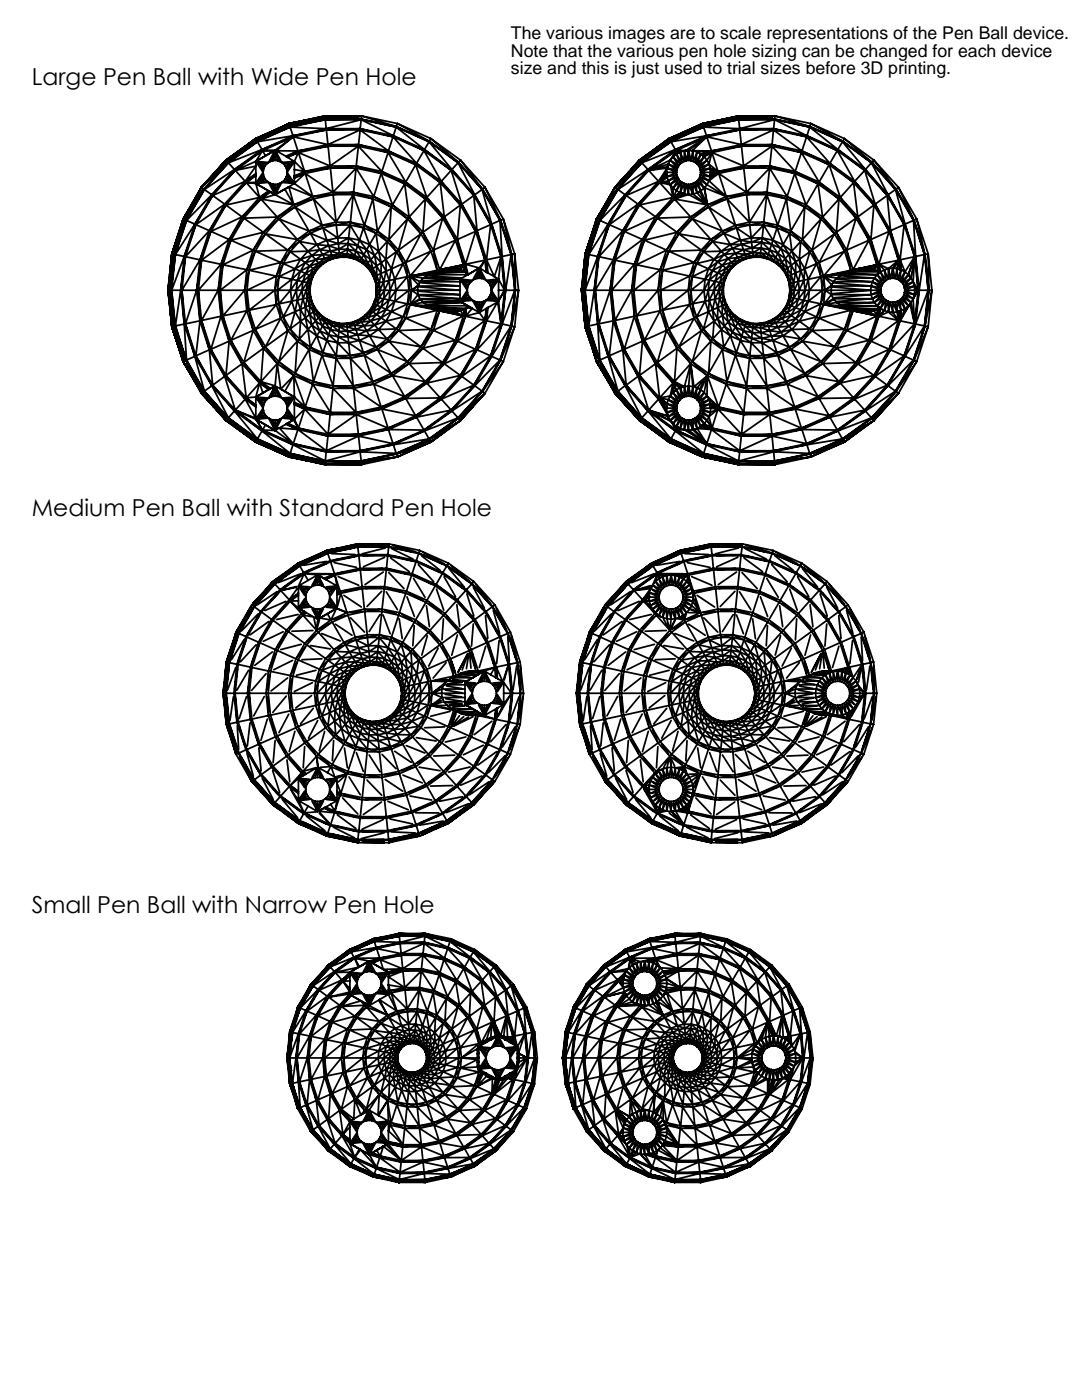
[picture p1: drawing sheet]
<svg xmlns="http://www.w3.org/2000/svg" width="216mm" height="279mm" viewBox="0 0 216 279" stroke-linecap="round" stroke-linejoin="round" font-family="sans-serif">
<defs><g id="words">
<g font-size="4.7">
<text x="6.3" y="16.9">Large Pen Ball with Wide Pen Hole</text>
<text x="6.3" y="102.9">Medium Pen Ball with Standard Pen Hole</text>
<text x="6.3" y="182.2">Small Pen Ball with Narrow Pen Hole</text>
</g>
<g font-size="3.5">
<text x="102" y="7.8">The various images are to scale representations of the Pen Ball device.</text>
<text x="102" y="11.3">Note that the various pen hole sizing can be changed for each device</text>
<text x="102" y="14.8">size and this is just used to trial sizes before 3D printing.</text>
</g>
</g></defs>
<g fill="none" stroke="#000" stroke-width=".35">
<path d="M40.2 37.4l.5 .3M40.2 37.4l-1.4 2.9M40.2 37.4l-1.6 2.8M40.2 37.4l-1.9 3.3M40.2 37.4l-3.7 6.3M40.7 37.7l-3.6 6.3M40.7 37.7l.1 .1M40.7 37.7l-2.2 3M40.7 37.7l-2.6 3.7M40.7 37.7l-2.6 3.9M40.7 37.7l-2.7 4.1M40.7 37.7l-2.5 3.6"/>
<path d="M40.7 37.7l-1.9 2.6M40.8 37.8l-3.6 6.2M40.8 37.8l1.5 1.1M40.8 37.8l-3.7 6.2M42.3 38.9l.1 .1M42.3 38.9l-3.4 5.8M42.3 38.9l-5.1 5.1M42.4 39l2.4 1.7M42.4 39l-3.3 5.8M42.4 39l-3.5 5.7M42.6 35l-2.4 2.4M42.6 34.9h.1"/>
<path d="M42.6 34.9v.1M42.6 34.9l-2.4 2.5M42.7 34.7l-.1 .3M42.7 34.7l-.1 .2M42.7 34.7l.1 .1-.1-.1M42.7 34.7l-2.5 2.7M42.7 34.7h.1M42.9 34.5l-.2 .2M42.9 34.5l.1 .1M42.9 34.5l-2.7 2.9M42.9 34.4v.1M42.9 34.4l.1 .2"/>
<path d="M43 34.6l-.3 .1M43 34.5h.1M43 34.4h.1M43 34.4v.1M43 34.4h-.1M43.1 34.5h.1M43.1 34.4h-.1M43.1 34.4h.1M43.1 34.4l-.1 .1M43.1 34.2l-2.9 3.2M43.1 34.2h.1M43.1 34.2l-.2 .2"/>
<path d="M43.2 34.4h.1M43.2 34.2l-.1 .2M43.2 34.4h-.1M43.2 34.4l-.2 .1M43.2 34.2l-.2 .2M43.2 34.2h.1M43.2 34.1l-.1 .1M43.3 34.3l-.2 .2M43.3 34.3h.1M43.3 34.3l-.1 .1M43.4 34l-.4 .4M43.4 34.2l-.4 .3"/>
<path d="M43.4 34.2v.1M43.4 34.2l-.1 .1M43.4 34l-.2 .2M43.4 34.1h.1M43.4 34.1l-.4 .4M43.4 34.1v.2M43.4 34.1l-.1 .2M43.4 33.8l-3.2 3.6M43.4 33.8l-.3 .4M43.4 33.8l.1 .1M43.5 34h.1M43.5 33.7l-.1 .1"/>
<path d="M43.5 33.7l.1 .1M43.5 33.8l.2 .1M43.5 34l-.5 .4M43.5 34l-.5 .5M43.6 34l-3.4 3.4M43.6 34l-.2 .1M43.6 33.7h-.1M43.7 33.9l-.2 .1M43.7 33.9l-.3 .1M43.7 33.9l-.7 .5M43.7 33.9l-.3 .2M43.8 33.8l-.4 .3"/>
<path d="M43.8 33.5l-.4 .5M43.8 33.5v.3M43.8 33.5l.1 .1M43.8 33.5l-.3 .3M43.8 33.8h-.3M43.8 33.8h.1M43.8 33.8l-.1 .1M43.8 33.4h.1M43.8 33.4l-.3 .3M43.9 33.4l-.1 .1M43.9 33.4l.1 .3-.2 .1M43.9 33.7h.1"/>
<path d="M43.9 33.6l-.1 .2M44 33.2l-.2 .2M44 33.2h.1M44.1 33.4v.1M44.1 33.2l-.2 .2M44.1 33.2l-.2 .4M44.1 33.5l-.2 .1M44.1 33.1l-.1 .1M44.2 33.4h.1M44.3 33.2l-.4 .4M44.3 33.2h.1M44.3 32.9v.1"/>
<path d="M44.3 33.3l-.2 .1M44.4 33.2h.1M44.5 32.8l-.2 .2M44.5 33.1h.1M44.5 33h.1M44.5 33l-.2 .2M44.5 32.7v.1M44.5 32.6l.1 .1M44.5 32.6l-.5 .6M44.5 33.1l-.2 .1M44.6 33l-.1 .1M44.6 32.9v.1"/>
<path d="M44.6 32.6l-.1 .2M44.7 32.8h.1M44.7 32.8l-.2 .2M44.7 32.5v.1M44.7 32.8v.1M44.7 32.9l-.1 .1M44.7 32.9l-.2 .1M44.8 32.7h.1M44.8 32.7l-.1 .1M44.8 32.5h-.1M44.8 32.8l-.1 .1M44.8 32.8l-.6 .6"/>
<path d="M44.8 32.8l-.3 .3M44.8 32.8l-.4 .4M44.8 32.5l-.7 .7M44.8 32.5l-.7 .9M44.8 32.5l-.9 1.1M44.8 32.5l-.5 .5M44.9 32.4v.2M44.9 32.4l-.1 .3M44.9 32.4l-.2 .4M44.9 32.7l-.2 .1M44.9 32.4l-.4 .6M44.9 32.4l-.6 .8"/>
<path d="M44.9 32.4l-.8 1M44.9 32.4l-.1 .1M44.9 32.6h.1M44.9 32.6l-.1 .1M45 32.6l-.2 .1M45 32.2l-.5 .4M45 32.2h.1M45 32.5h.1M45 32.5v.1M45.1 32.4h.1M45.1 32h.1M45.1 32.4l-.2 .2"/>
<path d="M45.1 32.4v.1M45.1 32.1l-.1 .1M45.1 32v.1M45.1 32l-.1 .2M45.1 32l-.4 .5M45.1 32l-.6 .6M45.1 32l-1.6 1.7M45.1 32l-1.7 1.8M45.1 32l-4.9 5.4M45.1 32.1h.1M45.2 32.3v.1M45.2 32.4h.1"/>
<path d="M45.2 32.4l-.1 .1M45.2 32.4h-.1M45.2 32l-.1 .1M45.2 32h.1M45.2 32.3h.1M45.2 32.1l.3 .3M45.2 32.1l.1 .2M45.2 32.1v.2M45.2 32.1v.3M45.2 32.1l-.1 .3M45.2 32.1l-.2 .4M45.2 32.1l-.3 .5"/>
<path d="M45.2 32.1l-.3 .3M45.3 32.3h.1M45.3 32.3h-.1M45.3 32.3l-1.5 1.5M45.3 32.3l.2 .1M45.3 32l-.1 .1M45.3 32h-.1M45.5 32.4l-4.8 5.3M45.5 32.4l.1 .1M45.5 32.4l-1.8 1.5M45.5 32.4l-2.1 1.9M45.5 32.4l-2.2 1.9"/>
<path d="M45.5 32.4l-5.3 5M45.5 32.4l-1.5 1.2 .2-.2M45.5 32.4l-1.7 1.4M45.5 32.4l-.7 .4M45.5 32.4l-.6 .3M45.5 32.4l-.5 .2M45.5 32.4l-.4 .1M45.6 32.5l1.2 1.3M45.6 32.5l-4.8 5.3M45.6 32.5l-4.9 5.2M46.8 33.8l.2 .2M46.8 33.8l-4.5 5.1"/>
<path d="M46.8 33.8l-6 4M46.8 30.7l-1.7 1.3M46.8 30.7l.1 .1M46.8 30.7l-.1 .2M46.9 30.9l-1.7 1.2M46.9 30.9l-1.6 1.1M47 30.9h.1M47 34l1.9 2.2M47 34l4-.8-2.1 3M47 34l-4.6 5M47 34l-4.7 4.9M47 30.9l-1.7 1.1"/>
<path d="M47 30.9l-1.5 1.5M47 30.9h-.1M47.1 30.6l-.3 .1M47.1 30.6l-.1 .1M47.2 30.7h.1M47.2 30.7l-.2 .2M47.2 30.7l-1.9 1.3M47.3 30.7l-1.8 1.7M47.3 30.7l-.3 .2M47.4 30.6h.1M47.4 30.6l-2.1 1.4M47.4 30.6l-2.2 1.4"/>
<path d="M47.4 30.6l-2.3 1.4M47.4 30.6l-1.2 .6 .6-.5M47.4 30.6l-.2 .1M47.4 30.6l-1.9 1.8M47.4 30.5l-.2 .2M47.4 30.5l.1 .1M47.5 30.6l-.3 .1M47.6 30.4l-2.1 2M47.6 30.4l-.3 .3M47.6 30.4l-.1 .2M47.8 30.3l-.2 .1M47.8 30.3l-2.3 2.1"/>
<path d="M47.8 30.3h.1M47.8 30.3l-.3 .2M48 30.1v.1M48 30.2h-.1M48 30.2l-.2 .1M48 30.2l-.9 .4M48 30.1l-.9 .5M48.8 29.5l-1 .8M48.8 29.5l-.9 .7M48.9 36.2l2.1-1.4-1.9 1.6M48.9 36.2l.2 .2M48.9 36.2l-4.1 4.5"/>
<path d="M48.9 36.2l-6.5 2.8M49.1 29.1l.1 .2M49.1 29.1l.1 .1M49.1 29.1l-1.1 1M49.1 29.1l-2.3 1.6M49.1 29.1l-4 2.9M49.1 36.4l2.7 3M49.1 36.4l1.9 .2M49.1 36.4l-4 4.5M49.1 36.4l-4.3 4.3M49.2 29.2l-1.2 1M49.2 29.2v.1"/>
<path d="M49.2 29.2l-1.2 .9M49.2 29.3l-.4 .2M49.6 28.7l.1 .2M49.6 28.7l-.4 .6M49.7 28.9l-.5 .4M50.8 27.8l-3.7 2.8M50.8 27.8v.1M50.8 27.9l-1.2 .8M50.8 27.9l-1.1 1M51 27.7v.1M51 27.7l-1.9 1.4M51 27.7l-.2 .1"/>
<path d="M51 27.7l-5.9 4.3M51 36.6l3.9 2.2M51 36.6l.8 2.8M51 36.6l2.6 1.5M51 32.2v4.4M51 36.4h-1.9M51 35.1l-1.9 1.3M51 34.6l-2.1 1.6M51 32.2l-4 1.8M51 27.7l-1.3 1.2M51 27.7l.3 .5M51 27.7l.2 .2"/>
<path d="M51 32.2l1.5 2.2M51 32.2l1.6 1.7M51 32.2l1.7 1.3M51 32.2l1.9 .9M51 32.2l2.6 .2M51 32.2l2.2 .5M51 27.7l.2 .1M51 27.7l-.2 .2M51.2 27.8v.1M51.2 27.9l.1 .3M51.3 28.2l-5.8 4.2M51.3 28.2l.1 .1"/>
<path d="M51.3 28.2l-2.5 1.3M51.3 28.2l-3.4 2M51.3 28.2l-1.6 .7M51.3 28.2l-2.1 1.1M51.3 28.2l-3.5 2.1M51.4 28.3l.9 1.5M51.4 28.3l-5.8 4.2M51.4 28.3l-5.9 4.1M51.4 27.5l-.4 .2M51.4 27.5l-.6 .3M51.4 27.5l-.1 .1M51.8 39.4l-3.5 3.9"/>
<path d="M51.8 39.4l.3 .3M51.8 39.4l-6.7 1.5M52 27.3l-.8 .5M52 27.3l-1 .4M52.1 39.7l3.5 4M52.1 39.7l6.5 1.2M52.1 39.7l-3.5 3.8M52.1 39.7l-3.8 3.6M52.2 27.2l-.8 .3M52.3 29.8l-5.5 4M52.3 29.8l.1 .3M52.3 29.8l-6.7 2.7"/>
<path d="M52.4 30.1h2.3M52.4 30.1l.6 1M52.4 30.1l-1.4 2.1M52.4 30.1l-5.4 3.9M52.4 30.1l-5.6 3.7M52.5 34.4l-1.5 2.2M52.5 34.4l.1 .5M52.6 33.9l-.1 .5M52.6 34.9l-1.6 1.7M52.6 34.9l.1 .4M52.7 35.3l-1.7 1.3M52.7 35.3l.2 .4"/>
<path d="M52.7 33.5l-.1 .4M52.9 33.1l-.2 .4M52.9 35.7l.3 .4M52.9 35.7l-1.9 .9M53 31.1l-2 1.1M53 27.1l-1.7 1.1M53 27.1l-1.8 .8M53.2 36.1l-2.2 .5M53.2 32.7l-.3 .4M53.2 36.1l.4 .3M53.6 38.1l.2 .1M53.6 38.1l.4 .2"/>
<path d="M53.6 38.1l-1.8 1.3M53.6 36.4l1.3 2.4M53.6 36.4l.4 .2M53.6 36.4l-2.6 .2M53.6 32.4l-.4 .3M53.7 26.7v-.1l-1.7 .7M53.7 26.7l-2.5 1.1M53.7 26.7h.1M53.7 26.7l-1.7 .6M53.8 26.7h.1M53.8 38.2l1.1 .6M53.8 38.2l-1.7 1.5"/>
<path d="M53.8 38.2l.2 .1M53.8 38.2l-2 1.2M53.8 26.7l-2.6 1.1M54 38.3l-1.9 1.4M54 36.6l.9 2.2M54 36.6l.4 .2M54 32.2l-.4 .2M54.3 26.2v.2M54.3 26.2l-3.3 1.5M54.3 26.2l-2.9 1.3M54.3 26.4l-1.4 .7M54.3 26.4l-.6 .2"/>
<path d="M54.4 36.8l.5 2M54.4 36.8h.5M54.4 32.1l-.4 .1M54.7 30.1l-1.7 1M54.7 30.1l-3.7 2.1M54.9 38.8l3.7 2.1M54.9 38.8l-2.8 .9M54.9 30l.2 .1M54.9 30l-2.5 .1M54.9 30l-.2 .1M54.9 30v2M54.9 36.8v2"/>
<path d="M54.9 30l.5 2.1M54.9 30l.9 2.2M54.9 30l1.3 2.4M54.9 32l.5 .1M54.9 30l-.9 2.2M54.9 30l-.5 2.1M54.9 30l-1.3 2.4M54.9 32l-.5 .1M55.1 30.1h4.3M55.1 30.1l1.9 1.1M55.4 36.8h-.5M55.4 36.8l-.5 2"/>
<path d="M55.4 32.1l.4 .1M55.6 25.6l-1.3 .8M55.6 25.6l-1.3 .6M55.8 32.2l.4 .2M55.8 36.6l-.4 .2M55.8 36.6l-.9 2.2M56.2 32.4l.4 .3M56.2 36.4l-1.3 2.4M56.2 36.4l-.4 .2M56.2 36.4l2.5 .2M56.3 25.3v.1M56.3 25.3l-.7 .3"/>
<path d="M56.6 36.1l2.1 .5M56.6 32.7l.3 .4M56.6 36.1l-.4 .3M56.8 25.2l-.5 .1M56.8 25.2l-.1 .1M56.8 37.7l1.8 3.2M56.9 35.7l1.8 .9M56.9 33.1l.2 .4M56.9 35.7l-.3 .4M57 31.2l.2 .1M57 31.2l.3 .2M57.1 25.3l-2.8 1.1"/>
<path d="M57.1 33.5l.2 .4M57.1 35.3l1.6 1.3M57.1 35.3l-.2 .4M57.2 31.3l.2 .1M57.3 25.3h-.2M57.3 34.9l1.4 1.7M57.3 33.9v.5M57.3 34.9l-.2 .4M57.3 34.4l1.4 2.2M57.3 34.4v.5M57.3 25.1l-.5 .1M57.4 31.4l1.3 .8"/>
<path d="M57.4 25.1l-.3 .2M57.4 25.1l-3.1 1.3M57.4 25.1l-1.8 .5M57.5 25.2l.4 .1M57.5 25.2l-.2 .1M57.5 25.2l-.4 .1M57.6 37.3l-2.7 1.5M57.6 37.3l1 3.6M57.6 37.3l4.8 1.9M57.7 24.7v.2M57.7 24.7l-3.4 1.5M57.7 24.7l-.9 .5"/>
<path d="M57.7 24.7l-1.4 .6M57.7 24.7l-2.1 .9M57.7 24.7l-6.7 3M57.7 24.9l-.9 .3M57.7 24.9h.4M57.8 25h.1M57.8 25l.1 .4M57.8 25l-.3 .2M57.8 25l-.7 .3M57.8 25l-.4 .1M57.8 25v-.1v.1M57.9 25.3l-6.6 2.9"/>
<path d="M57.9 25.3h-.6M57.9 25.3h-.8M57.9 25.3l-4.1 1.4 3.3-1.4M57.9 25.3l-4.9 1.8M57.9 25.3l-4.1 1.4M57.9 25.4l.6 1.7M57.9 25.4l7.2 .3M57.9 25.4l-6.5 2.9M57.9 25.4l-6.6 2.8M58.2 24.8v.1M58.2 24.8l-.5 .1M58.5 27.1v.2"/>
<path d="M58.5 27.1l-6.2 2.7M58.5 27.1l-7.1 1.2M58.5 27.3l.9 2.8M58.5 27.3l-3.4 2.8M58.5 27.3l6.9 1.6M58.5 27.3l-3.6 2.7M58.5 27.3l-6.1 2.8M58.5 27.3l-6.2 2.5M58.7 24.5v.1M58.7 32.2v4.4M58.7 36.6l3.7 2.6M58.7 36.6l-1.1 .7"/>
<path d="M58.7 33.8l2.1 .4M58.7 32.2l2.1 2M58.7 32.2l-1.6 1.3M58.7 32.2l-1.4 1.7M58.7 32.2l-1.4 2.2M58.7 32.2l-2.5 .2M58.7 32.2l-2.1 .5M58.7 32.2l-1.8 .9M58.7 24.6l.1 .1M58.7 24.6l-1 .3M58.7 24.6l-1 .1M58.7 24.5l-1 .2"/>
<path d="M58.8 24.7l-.6 .1M58.8 24.7h.1M58.8 24.7l-1.1 .2M58.8 24.7l-.2 .1M58.8 24.8l-1 .2M58.8 24.8l-.9 .5M58.8 24.7v.1M58.8 24.7l-1 .3M59.4 24.3v.1M59.4 24.3l-1.7 .4M59.4 24.3l-.7 .2M59.4 24.3l-.6 .5"/>
<path d="M59.4 24.4v.2M59.4 30.1l-2.2 1.2M59.4 30.1l.1 .3M59.4 30.1l-2.4 1.1M59.4 24.6l-.6 .2M59.5 30.4l6.4 2.7M59.5 30.4l-.8 1.8M59.5 30.4l1.3 3.8M59.5 30.4l-2.1 1M59.5 30.4l-2.3 .9M60.7 24.1l-1.3 .3M60.7 24.1h.8"/>
<path d="M60.7 24.1l-3 .6M60.8 34.2l-2.1 .9 2.2-.5M60.8 34.2l.1 .4M60.9 34.6l-2.2 2M60.9 34.6l1.5 4.6M60.9 34.6l5.5 3.8M60.9 34.6l-2.2 1M60.9 34.6l-2.2 .8M61.4 23.9h.1M61.4 23.9v.2l.1-.2M61.4 23.9l-3.7 .8M61.5 23.9l.4 .1"/>
<path d="M61.5 24.1l-2.1 .3M62.1 24h.1M62.1 24h.2M62.2 24l-.7 .1M62.3 24h-.1M62.4 39.2l.1 .5M62.4 39.2l-3.8 1.7M62.5 23.9l-.6 .1M62.5 39.7l1.8 5.2M62.5 39.7l4.6 4.6M62.5 39.7l-3.6 1.6M62.5 39.7l-3.9 1.2"/>
<path d="M63.5 23.8h8.6M63.5 23.8l-1.2 .2M63.7 23.7l-.2 .1M63.7 23.7l1.2 .1M63.9 23.6l-.4 .2M63.9 23.6l.1 .1M63.9 23.6l-1.6 .4M63.9 23.6l-1.8 .4M64 23.7l.9 .1M64 23.7h-.3M64.1 23.5v.1M64.1 23.5l-2.2 .5"/>
<path d="M64.2 23.4l-.1 .1M64.2 23.4l-2.3 .6M64.2 23.4l-2.7 .5M64.2 23.4l-.1 .2M64.2 23.4l.2 .1M64.6 23.2l-5.2 1.1M64.6 23.2v.2M64.6 23.2l-.4 .2M64.6 23.2l-3.1 .7M64.8 23.3l.1 .5M64.8 23.3l-.8 .4M64.8 23.1v.1"/>
<path d="M64.8 23.2h6M64.8 23.1h7.3M64.8 23.3l1.3 .1M64.8 23.3h.1M64.8 23.1l.5 .1-.5 .1M64.8 23.1l1.3 .1M64.8 23.1l1.9 .1M64.8 23.1l3.4 .1M64.8 23.1l-3.4 .8M64.8 23.1l-7.1 1.6M64.8 23.2h-.2M64.8 23.1l-.2 .1"/>
<path d="M64.8 23.2v.1M64.8 23.2l.1 .1M64.9 23.8v.1M64.9 23.8l-7 1.5M64.9 23.8l-6.1 1M64.9 23.8l-5.5 .8M64.9 23.8l-5.5 .6M64.9 23.8l-2.7 .2M64.9 23.8l-3.4 .3M64.9 23.8l-2.6 .2M64.9 23.9h7.2M64.9 23.9l.2 1.8"/>
<path d="M64.9 23.9l-7 1.5M64.9 23.9l-7 1.4M65.1 25.7h6.8M65.1 25.7v.2M65.1 25.7l-6.6 1.4M65.1 25.9h6.8M65.1 25.9l.3 3M65.1 25.9l-6.6 1.4M65.1 25.9l-6.6 1.2M65.4 28.9h6.1M65.4 28.9l-6 1.2M65.4 28.9l.1 .3"/>
<path d="M65.5 29.2h6M65.5 29.2l-6 1.2M65.5 29.2l.4 3.9M65.5 29.2l-6.1 .9M65.9 33.1h5.2M65.9 33.1v.4M65.9 33.1l-5.1 1.1M65.9 33.5h5.1M65.9 33.5l-5 1.1M65.9 33.5l.5 4.9M65.9 33.5l-5.1 .7M66.1 23.4h4.7"/>
<path d="M66.1 23.4l-1.2 .4M66.1 23.2l-1.3 .1M66.1 23.2v.2M66.1 23.2l.6 .2M66.4 38.4h4.2M66.4 38.4l.1 .4M66.4 38.4l-4 .8M66.5 38.8h4M66.5 38.8l-4 .9M66.5 38.8l.6 5.5M66.5 38.8l-4.1 .4M66.7 23.2v.2"/>
<path d="M66.7 23.4l-1.8 .4M66.7 23.2l.6 .2M67.3 23.4l-2.4 .4M67.8 23.4l-2.9 .4M68.2 23.2l-.9 .2M68.2 23.2v.1M68.2 23.2h.2M68.5 23.3h-.3M68.6 23.3l-.8 .1M68.6 23.3l.4 .1M68.7 23.4v-.2l.8 .2M69 23.4l3.1 .4"/>
<path d="M69 23.4l-4.1 .4M69.5 23.4l2.6 .4M70.2 23.2v.2l1.9 .4M70.2 23.2l-.7 .2M70.2 23.2l.6 .2M70.5 38.8l-3.4 5.5M70.5 38.8l-.6 5.5M70.5 38.8l2.2 6.1M70.5 38.8l3.9 .9M70.6 38.4l-4.1 .4M70.6 38.4l-.1 .4M70.6 38.4l4 .8"/>
<path d="M70.6 38.4l3.8 1.3M70.8 23.4l1.3 .4M70.8 23.2v.2M71 33.5l-4.6 4.9M71 33.5l-.4 4.9M71 33.5l3.6 5.7M71 33.5l5.1 1.1M71.1 33.1l-5.2 .4M71.1 33.1l5.1 1.1M71.1 33.1l5 1.5M71.1 33.1l-.1 .4M71.5 29.2l-5.6 3.9"/>
<path d="M71.5 29.2l-.4 3.9M71.5 29.2l4.7 5M71.5 29.2l5.9 1.2M71.5 28.9l-6 .3M71.5 28.9l5.9 1.5M71.5 28.9l6 1.2M71.9 25.9l-.4 3.3M71.9 25.9l-6.5 3M71.9 25.9l5.6 4.2M71.9 25.9l6.5 1.4M71.9 25.7v.2M71.9 25.7l6.5 1.6"/>
<path d="M71.9 25.7l-6.8 .2M71.9 25.7l6.6 1.4M72.1 23.9l-.2 1.8M72.1 23.9l6.4 3.2M72.1 23.9l-7 1.8M72.1 23.9l7 1.5M72.1 23.8l-7.2 .1M72.1 23.8v.1M72.1 23.8l7 1.6M72.1 23.8l7 1.5M72.1 23.1l-1.3 .3M72.1 23.1v.7"/>
<path d="M72.1 23.1l7 2.2M72.1 23.1l7.2 1.6M72.1 23.1l-1.3 .1M72.1 23.1l-3.9 .1M72.1 23.1l-1.9 .1M74.4 39.7l-1.7 5.2M74.4 39.7l3.7 1.6M74.4 39.7l.9 6.4M74.6 39.2l-.2 .5M74.6 39.2l3.5 2.1M74.6 39.2l3.7 1.7M76.1 34.6l4.7 2.1"/>
<path d="M76.1 34.6l2.2 6.3M76.1 34.6l-1.5 4.6M76.2 34.2l-.1 .4M76.2 34.2l4.6 2.5M76.2 34.2l4.8 2.1M77.4 30.4l-1.2 3.8M77.4 30.4l3.6 5.9M77.4 30.4l5.5 2.5M77.5 30.1l5.6 2.5M77.5 30.1l5.4 2.8M77.5 30.1l-.1 .3M78.4 27.3l-.9 2.8"/>
<path d="M78.4 27.3l6.2 2.8M78.4 27.3l4.7 5.3M78.5 27.1l6.2 2.7M78.5 27.1l6.1 3M78.5 27.1l-.1 .2M79.1 25.4l6.5 2.9M79.1 25.4l5.6 4.4M79.1 25.4l-.6 1.7M79.1 25.3v.1M79.1 25.3l6.5 3M79.1 25.3l6.6 2.9M79.3 24.7l-.2 .6"/>
<path d="M79.3 24.7l6.4 3.5M79.3 24.7l6.7 3M80.8 36.7l-2.5 4.2M80.8 36.7l.8 6.6M80.8 36.7l4.1 3M81 36.3l-.2 .4M81 36.3l4.2 3.1M81 36.3l3.9 3.4M82.9 32.9l4.9 3.5M82.9 32.9l2.3 6.5M82.9 32.9l-1.9 3.4M83.1 32.6l5 3.6"/>
<path d="M83.1 32.6l4.7 3.8M83.1 32.6l-.2 .3M84.6 30.1l5.4 3.9M84.6 30.1l3.5 6.1M84.6 30.1l-1.5 2.5M84.7 29.8l5.5 4M84.7 29.8l5.3 4.2M84.7 29.8l-.1 .3M84.9 39.7l-7.3 8.1M84.9 39.7l-.5 6.7M84.9 39.7l3.4 3.8M85.2 39.4l3.5 3.9"/>
<path d="M85.2 39.4l3.1 4.1M85.2 39.4l-.3 .3M85.6 28.3l-.9 1.5M85.6 28.3l4.6 5.5M85.6 28.3l5.8 4.2M85.7 28.2l-.1 .1M85.7 28.2l5.7 4.3M85.7 28.2l5.8 4.2M86 27.7l5.9 4.3M86 27.7l5.5 4.7M86 27.7l-.3 .5M87.8 36.4l4.1 4.5"/>
<path d="M87.8 36.4l.9 6.9M87.8 36.4l-2.6 3M88.1 36.2l-.3 .2M88.1 36.2l3.8 4.7M88.1 36.2l4 4.5M90 34l4.5 5M90 34l-1.9 2.2M90 34l2.1 6.7M90.2 33.8l-.2 .2M90.2 33.8l4.3 5.2M90.2 33.8l4.5 5.1M91.4 32.5l-1.2 1.3"/>
<path d="M91.4 32.5l3.3 6.4M91.4 32.5l4.8 5.3M91.5 32.4l-.1 .1M91.5 32.4l4.7 5.4M91.5 32.4l4.8 5.3M91.9 32l-.4 .4M91.9 32l4.4 5.7M91.9 32l4.9 5.4M94.5 39l-2.4 1.7M94.5 39l.7 7M94.5 39l3.4 5.8M94.7 38.9l-.2 .1"/>
<path d="M94.7 38.9l3.2 5.9M94.7 38.9l3.4 5.8M96.2 37.8l-1.5 1.1M96.2 37.8l1.9 6.9M96.2 37.8l3.6 6.2M96.3 37.7l3.6 6.3M96.3 37.7l3.5 6.3M96.3 37.7l-.1 .1M96.8 37.4l-.5 .3M96.8 37.4l3.1 6.6M96.8 37.4l3.6 6.3M122.7 37.4l.5 .3"/>
<path d="M122.7 37.4l-1.5 2.9M122.7 37.4l-1.9 3.3M122.7 37.4l-3.7 6.3M123.2 37.7l-3.6 6.3M123.2 37.7l.1 .1M123.2 37.7l-2.7 4.1M123.2 37.7l-2 2.6M123.2 37.7l-2.2 3M123.2 37.7l-2.6 3.7M123.2 37.7l-2.6 3.9M123.2 37.7l-2.5 3.6M123.3 37.8l1.4 1.1"/>
<path d="M123.3 37.8l-3.6 6.2M123.3 37.8l-3.7 6.2M124.7 38.9l.3 .1M124.7 38.9l-3.3 5.8M124.7 38.9l-5 5.1M125 39l-3.4 5.8M125 39l2.3 1.7M125 39l-3.6 5.7M125.1 35h.1M125.1 34.9h.1M125.1 34.9v.1M125.1 35l-2.4 2.4"/>
<path d="M125.1 34.9l-2.4 2.5M125.1 34.9l.1 .1M125.2 34.7l.1 .1M125.2 34.7l-.1 .2M125.2 34.7l-2.5 2.7M125.2 34.7h.1M125.3 34.8l-.2 .1M125.3 34.8l-.1 .1M125.4 34.5l.1 .1M125.4 34.5l-.2 .2M125.4 34.5l-2.7 2.9M125.4 34.4v.1"/>
<path d="M125.4 34.4l.1 .2M125.5 34.6l-.3 .1M125.5 34.4h.1M125.5 34.4v.1M125.5 34.5h.1M125.6 34.5h.1M125.6 34.4h-.2M125.6 34.4h-.1M125.6 34.4h.1M125.6 34.5l-.4 .4M125.6 34.4l.1 .1M125.6 34.4v.1"/>
<path d="M125.6 34.2l-2.9 3.2M125.6 34.2l-.2 .2M125.6 34.2h.1M125.7 34.4h.1M125.7 34.2h.1M125.7 34.4l-.1 .1M125.7 34.2l-.1 .2M125.7 34.2l-.2 .2M125.7 34.1l-.1 .1M125.8 34.3h.1M125.8 34.3l-.2 .1M125.9 34.3l-3.2 3.1"/>
<path d="M125.9 34l-.4 .4M125.9 34.3h-.1M125.9 34l-.2 .2M125.9 34.1h.1M125.9 34.1v.2M125.9 34.1l-.4 .4M125.9 34.1l-.3 .4M125.9 33.8l.1 .1M125.9 33.8l-.3 .4M125.9 33.8l-3.2 3.6M126 34h.1M126 34l-.4 .5"/>
<path d="M126 33.7l-.1 .1M126 33.8l.2 .1M126 34l-.5 .4M126 33.8l-.1 .2M126 34l-.5 .5M126.1 34l-.2 .1M126.1 33.7l-.1 .1M126.1 33.7h-.1M126.2 33.9l-.2 .1M126.2 33.9l-.7 .5M126.2 33.9l-.3 .1M126.3 33.8h.1"/>
<path d="M126.3 33.5v.3M126.3 33.5l.1 .1M126.3 33.8l-.1 .1M126.3 33.8h-.3M126.3 33.5l-.3 .3M126.3 33.5l-.2 .2M126.3 33.4l.1 .2M126.3 33.4v.1M126.3 33.4h.1M126.3 33.4l-.3 .3M126.4 33.7h.1M126.4 33.7l-.1 .1"/>
<path d="M126.4 33.6l.1 .1M126.4 33.6l-.1 .2M126.5 33.7l-.2 .1M126.5 33.2l-.2 .2M126.5 33.2h.1M126.6 33.4v.1M126.6 33.2l-.3 .2M126.6 33.2l-.2 .4M126.6 33.5l-.2 .1M126.6 33.1l-.1 .1M126.7 33.4h.1M126.7 33.4l-.2 .2"/>
<path d="M126.8 33l-.2 .2M126.8 33.2h.1M126.8 33.2l-.4 .4M126.8 33.3l-.2 .1M126.9 33.2h.1M127 33h.1M127 32.6v.1M127 32.6l-.5 .6M127 33.1l-.2 .1M127 33.1h.1M127.1 32.9v.1M127.1 32.6l-.3 .4"/>
<path d="M127.2 32.8h.1M127.2 32.8l-.1 .1M127.2 32.5l-.2 .1M127.2 32.9l-.2 .1M127.2 32.5v.1M127.2 32.5l-.1 .1M127.2 32.5l-.4 .5M127.3 32.5h-.1M127.3 32.8h.1M127.3 32.8l-.6 .6M127.3 32.8l-.8 .8M127.3 32.7l-.5 .5"/>
<path d="M127.3 32.7h.1M127.4 32.5h-.1M127.4 32.4v.2M127.4 32.4l-.1 .3M127.4 32.4v.3M127.4 32.7l-.2 .1M127.4 32.4l-.2 .4M127.4 32.4l-.4 .6M127.4 32.4l-.6 .8M127.4 32.4l-.8 1M127.4 32.4v.1M127.4 32.5l-.8 .9"/>
<path d="M127.4 32.5l-1 1.1M127.4 32.5l-.8 .7M127.4 32.5l-.6 .5M127.4 32.5l-.3 .1M127.4 32.7l-.1 .1M127.4 32.6h.1M127.4 32.6l-.1 .1M127.5 32.6l-.1 .1M127.5 32.6l-.2 .1M127.5 32.5h.1M127.5 32.5l.1 .1M127.5 32.5l-.1 .1"/>
<path d="M127.5 32.5v.1M127.6 32.4h.1M127.6 32.4v.1M127.6 32.4l-.1 .1M127.6 32.1l-.4 .4M127.6 32.1h.1M127.6 32l.4 .4M127.6 32.5l-.1 .1M127.6 32v.1M127.6 32l-.4 .5M127.6 32l-.1 .2M127.6 32l-.6 .6"/>
<path d="M127.6 32l-1.6 1.7M127.6 32l-1.7 1.8M127.6 32l-4.9 5.4M127.6 32.3l.1 .1M127.6 32.3v.2M127.7 32.1l.1 .2M127.7 32.1v.2M127.7 32.1l-.1 .2M127.7 32.1l-.1 .3M127.7 32.1l-.2 .4M127.7 32.1l-.3 .5M127.7 32.1l-.3 .3"/>
<path d="M127.7 32.3h.1M127.7 32.4l-.4 .4M127.7 32.3h-.1M127.7 32.3v.1M127.7 32v.1M127.8 32.3h.1M127.8 32.3h-.1M127.8 32l1.6-1.1-1.7 1.2M127.8 32.3l.2 .1M127.8 32.3l-.2 .2M127.8 32l-.1 .1M128 32.4l.1 .1"/>
<path d="M128 32.4l-4.8 5.3M128 32.4l-2.1 1.9M128 32.4l-2.4 2.1M128 32.4l-2.1 1.8 .6-.6M128 32.4l-2.8 2.5M128 32.4l-.6 .3M128 32.4l-.7 .4M128 32.4l-1.7 1.4M128 32.4l-.4 .1M128 32.4l-.5 .2M128 32.4l-1.8 1.5M128 32.4l-1.6 1.3"/>
<path d="M128.1 32.5l1.2 1.3M128.1 32.5l-4.8 5.3M128.1 32.5l-4.9 5.2M129.3 33.8l.1 .2M129.3 33.8l-4.6 5.1M129.3 33.8l-6 4M129.3 30.7l-1.7 1.3M129.3 30.7l.1 .1M129.3 30.7l-.1 .2M129.4 34l2 2.2M129.4 34l-4.4 5M129.4 34l-4.7 4.9"/>
<path d="M129.5 30.9h.1M129.5 30.9l-1.7 1.1M129.6 30.6l-.3 .1M129.6 30.6l-.1 .1M129.7 30.7l-1.9 1.3M129.7 30.7h.1M129.7 30.7l-1.7 1.7M129.8 30.7l-7.1 6.7M129.8 30.7l-1.8 1.7M129.9 30.6l-2.3 1.5M129.9 30.6l-.4 .3M129.9 30.6h.1"/>
<path d="M129.9 30.6l-2.3 1.4M129.9 30.6l-1.2 .6 .6-.5M130 30.6h.1M130 30.6l-2 1.8M130 30.5l-.3 .2M130.1 30.4l-.3 .3M130.1 30.4l-2.1 2M130.3 30.3h.1M130.3 30.3l-2.3 2.1M130.3 30.3l-.2 .1M130.3 30.3l-.3 .3M130.4 30.2l-.1 .1"/>
<path d="M130.5 30.1v.1M130.5 30.1l-.9 .5M130.5 30.2l-.5 .4M130.5 30.2l-.2 .1M130.5 30.2l-.9 .4M131.3 29.5l-.8 .7M131.4 36.2l-4.1 4.5M131.4 36.2l.2 .2M131.4 36.2l-6.4 2.8M131.6 29.1l-1.1 1M131.6 29.1l.1 .1M131.6 29.1l-4 2.9"/>
<path d="M131.6 36.4l2.7 3M131.6 36.4l2.1 .5M131.6 36.4l-4 4.5M131.6 36.4l-4.3 4.3M131.7 29.3l-.4 .2M131.7 29.2l-1.2 .9M131.7 29.2l-1.2 1M131.7 29.2v.1M132.1 28.7l.1 .2M132.1 28.7l-.5 .4M132.1 28.7l-.4 .6M132.2 28.9l-.5 .4"/>
<path d="M133 34.4l.1 .7M133 34.4l.1 .9M133 34.4l-1.6 1.8M133 34.4h2M133.1 35.1v-.1l-1.7 1.2M133.1 35.1l-1.7 1.1M133.1 35.1l-1.5 1.3M133.1 35.1v.2M133.1 35.4l-1.5 1M133.1 35.4l.2 .7M133.1 35.3l-1.5 1.1M133.1 35.3v.1"/>
<path d="M133.1 33.5l-1.7 2.7M133.1 33.5l-.1 .9M133.1 33.5l-3.7 .5M133.1 33.5l1.9 .4M133.1 33.5l1.9 .9M133.2 33.3l-.1 .2M133.2 33.3l-3.8 .7M133.3 27.8v.1M133.3 27.9l-1.2 .8M133.3 27.9l-1.1 1M133.3 27.8l-1.2 .9M133.3 36.1l-1.7 .3"/>
<path d="M133.3 36.1l.2 .3M133.3 32.7l-3.9 1.3M133.3 32.7l-.1 .6M133.3 32.7l-.2 .8M133.3 32.7l1.7 1.2M133.3 32.7l1.9 .8M133.5 27.7l-3.9 2.9M133.5 27.7l-5.9 4.3M133.5 27.7l-.2 .1M133.5 27.7h.1M133.5 36.4h-1.9M133.5 36.4l.2 .5"/>
<path d="M133.5 27.7l.3 .5M133.5 27.7l.2 .2M133.5 27.7l-1.3 1.2M133.5 27.7l.2 .1M133.5 27.7l-.2 .2M133.5 27.7v.1M133.7 27.9l.1 .3M133.7 27.8v.1M133.7 36.9l.6 .6M133.7 36.9l.6 2.5M133.7 32l-4.3 2M133.7 32l-.4 .7"/>
<path d="M133.7 32l1.7 1.1M133.7 32l1.5 1.5M133.8 28.2l-5.8 4.2M133.8 28.2l.1 .1M133.8 28.2l-1.6 .7M133.8 28.2l-2.1 1.1M133.8 28.2l-2.5 1.3M133.8 28.2l-3.5 2.1M133.9 28.3l-5.8 4.2M133.9 28.3l.9 1.5M133.9 28.3l-5.9 4.1M133.9 27.5l-.4 .2"/>
<path d="M133.9 27.5l-.1 .1M134.3 39.4l.3 .3M134.3 39.4l-3.5 3.9M134.3 37.5v1.9M134.3 37.5l.7 .6M134.3 39.4l-6.7 1.5M134.3 31.3l-.6 .7M134.3 31.3l1.4 1.4M134.3 31.3l1.1 1.8M134.5 27.3l-.8 .5M134.5 27.3l-1 .4M134.6 39.7l3.5 4"/>
<path d="M134.6 39.7l6.5 1.2M134.6 39.7l-3.4 3.8M134.6 39.7l-3.8 3.6M134.7 27.2l-.8 .3M134.8 29.8l-5.5 4M134.8 29.8l.1 .3M134.8 29.8l-6.7 2.7M134.9 30.1h1.9M134.9 30.1l-1.2 1.9M134.9 30.1l-5.5 3.9M134.9 30.1l-.6 1.2M134.9 30.1h1.7"/>
<path d="M134.9 30.1l.8 .2M134.9 30.1l.1 .7M134.9 30.1l.3 .5M134.9 30.1l-5.6 3.7M135 38.1l-.7 1.3M135 38.1l.6 .3M135 30.8l-.7 .5M135 30.8l.7 1.9M135 30.8l1.1 1.6M135 34.4v.5M135 34.4l-1.9 .9M135 34.9l-1.9 .4"/>
<path d="M135 33.9v.5M135 34.9l-1.7 1.2M135 34.9l.2 .4M135.2 35.3l.2 .4M135.2 35.3l-1.5 1.6M135.2 33.5l-.2 .4M135.2 35.3l-1.9 .8M135.4 35.7l-1.7 1.2M135.4 35.7l-1.1 1.8M135.4 35.7l.3 .4M135.4 33.1l-.2 .4M135.5 27.1l-1.7 1.1"/>
<path d="M135.5 27.1l-1.8 .8M135.6 38.4l-1.3 1M135.6 38.4l.1 .1M135.7 38.5h.1M135.7 38.5l.9 .2M135.7 38.5l-1.4 .9M135.7 30.3l-.7 .5M135.7 30.3l.8 1.9M135.7 36.1l-1.4 1.4M135.7 36.1l-.7 2M135.7 32.7l-.3 .4M135.7 30.3l.4 2.1"/>
<path d="M135.7 36.1l.4 .3M135.8 38.5l.3 .1M135.8 38.5l.8 .2M135.8 38.5l-1.2 1.2M135.8 38.5l-1.5 .9M136.1 36.4l.4 .2M136.1 36.4l-1.1 1.7M136.1 36.4l-.4 2.1M136.1 32.4l-.4 .3M136.1 38.6l.5 .1M136.1 38.6l-1.5 1.1M136.2 26.7h.1"/>
<path d="M136.2 26.7l-.7 .4M136.2 26.7l-2.5 1.1M136.2 26.7l-1.7 .6M136.2 26.7v-.1l-1.7 .7M136.2 26.7l-.8 .4M136.3 26.7h-.1M136.5 36.6l.1 2.1M136.5 36.6l.4 .2M136.5 32.2l-.4 .2M136.5 36.6l-.8 1.9M136.6 38.7l-2 1M136.6 38.7l.8 .1"/>
<path d="M136.6 30.1l-.9 .2M136.6 30.1l.3 2M136.6 30.1l-.1 2.1M136.7 26.2l.1 .2M136.7 26.2l-2.8 1.3M136.7 26.2l-3.2 1.5M136.8 30.1h-.2M136.8 26.4l-.5 .3M136.8 26.4l-.6 .2M136.9 36.8l-.3 1.9M136.9 36.8l.5 2M136.9 36.8h.5"/>
<path d="M136.9 32.1l-.4 .1M137.4 38.8l-2.8 .9M137.4 38.8l3.7 2.1M137.4 30l.7 .1M137.4 30l-.6 .1M137.4 30l-.8 .1M137.4 30v2M137.4 36.8v2M137.4 30l.5 2.1M137.4 32l.5 .1M137.4 36.8l.9 1.9M137.4 30l-.5 2.1"/>
<path d="M137.4 32l-.5 .1M137.9 36.8l.4 1.9M137.9 36.8h-.5M137.9 32.1l.4 .1M138.1 25.6l-1.3 .8M138.1 25.6l-1.4 .6M138.1 30.1h3.9M138.1 30.1h.2M138.3 38.7l2.8 2.2M138.3 38.7l-.9 .1M138.3 30.1l.8 .2M138.3 30.1l-.4 2"/>
<path d="M138.3 30.1v2.1M138.3 36.6l.8 1.9M138.3 36.6v2.1M138.3 36.6l-.4 .2M138.3 32.2l.4 .2M138.7 36.4l.4 2.1M138.7 36.4l-.4 .2M138.7 36.4l1.1 1.7M138.7 32.4l.4 .3M138.8 25.3l.1 .1M138.8 25.3l-.7 .3M139.1 38.5l2 2.4"/>
<path d="M139.1 38.5l-.8 .2M139.1 30.3l.7 .5M139.1 36.1l.7 2M139.1 36.1l-.4 .3M139.1 32.7l.3 .4M139.1 30.3l-.8 1.9M139.1 30.3l-.4 2.1M139.1 36.1l1.4 1.4M139.3 25.2l-.5 .1M139.3 25.2l-.2 .1M139.4 33.1l.2 .4M139.4 35.7l1.7 1.2"/>
<path d="M139.4 35.7l1.1 1.8M139.4 35.7l-.3 .4M139.6 38.2l1.5 2.7M139.6 25.3l-3.3 1.4M139.6 25.3l-2.8 1.1M139.6 35.3l1.9 .8M139.6 35.3l1.5 1.6M139.6 33.5l.2 .4M139.6 35.3l-.2 .4M139.8 25.3h-.2M139.8 34.9l1.7 1.2M139.8 34.9l-.2 .4"/>
<path d="M139.8 34.9l1.9 .4M139.8 33.9v.5M139.8 34.4l1.9 .9M139.8 34.4v.5M139.8 34.4h2M139.8 38.1l-.7 .4M139.8 38.1l1.3 2.8M139.8 30.8l.3 .1M139.8 30.8l.5 .3M139.8 30.8l-.7 1.9M139.8 30.8l-1.1 1.6M139.8 25.1l-.5 .1"/>
<path d="M139.9 25.2l.5 .1M139.9 25.2l-.1 .1M139.9 25.2l-.3 .1M139.9 25.1l-.3 .2M139.9 25.1l-3.1 1.3M139.9 25.1l-1.8 .5M140.1 30.9l.2 .2M140.2 24.7l-.9 .5M140.2 24.7v.2M140.2 24.7l-1.4 .6M140.2 24.7l-3.5 1.5M140.2 24.7l-2.1 .9"/>
<path d="M140.2 24.7l-6.7 3M140.2 24.9l-.9 .3M140.2 24.9h.4M140.3 25h.1M140.3 25l-.7 .3M140.3 25l-.4 .1M140.3 31.1l.1 .1M140.3 25l.1 .4M140.3 25l-.4 .2M140.4 31.2l.1 .1M140.4 25.3l-6.6 2.9M140.4 25.3l-4.9 1.8"/>
<path d="M140.4 25.3l-4.2 1.4M140.4 25.3h-.6M140.4 25.3h-.8M140.4 25.4l.6 1.7M140.4 25.4l-6.5 2.9M140.4 25.4l7.2 .3M140.4 25.4l-6.6 2.8M140.5 37.5l.6 3.4M140.5 37.5l-.7 .6M140.5 31.3l.6 .7M140.5 31.3l-1.4 1.4M140.5 31.3l-1.1 1.8"/>
<path d="M140.6 37.5l.5 3.4M140.6 37.5l4.3 1.7M140.6 37.5h-.1M140.7 24.8v.1M140.7 24.8l-.5 .1M141 27.1v.2M141 27.1l-6.2 2.7M141 27.1l-7.1 1.2M141 27.3l-2.9 2.8M141 27.3l1 2.8M141 27.3l6.9 1.6M141 27.3l-3.6 2.7"/>
<path d="M141 27.3l-4.2 2.8M141 27.3l-6.1 2.8M141 27.3l-6.2 2.5M141.1 36.9l-.5 .6M141.1 36.9l3.8 2.3M141.1 32l.4 .7M141.1 32l-1.7 1.1M141.1 32l-1.5 1.5M141.2 24.5l.1 .2M141.2 24.5l.1 .1M141.2 24.5l-1 .2M141.3 24.6l-1.1 .3"/>
<path d="M141.3 24.6v.1M141.3 24.6l-1.1 .1M141.3 24.7h.1M141.3 24.7v.1M141.3 24.7l-1 .3M141.3 24.7l-.6 .1M141.3 24.7l-1.1 .2M141.3 24.7l-.3 .1M141.3 24.8l-1 .2M141.3 24.8l-.9 .5M141.5 36.1l3.4 3.1M141.5 36.1l-.4 .8"/>
<path d="M141.5 32.7l.2 .8M141.5 32.7l1.8 1.5M141.5 32.7l-1.9 .8M141.5 32.7l-1.7 1.2M141.7 35.4l-.2 .7M141.7 35.2v.1M141.7 35.3v.1M141.7 33.5v.4M141.7 33.5l1.6 .7M141.7 33.5l-1.9 .4M141.7 33.5l-1.9 .9M141.7 34.9v.3"/>
<path d="M141.7 35v.3M141.7 33.9l1.6 .3M141.7 33.9l.1 .5M141.8 34.4l-.1 .8M141.8 34.4l-.1 .5M141.9 24.3v.1M141.9 24.3l-.6 .5M141.9 24.3l-1.7 .4M141.9 24.3l-.7 .2M141.9 24.4v.2M141.9 24.6l-.6 .2M142 30.1l-1.7 1"/>
<path d="M142 30.1l.1 .3M142 30.1l-1.9 .8M142 30.1l-2.9 .2M142 30.1l-2.2 .7M142.1 30.4l6.3 2.7M142.1 30.4l1.2 3.8M142.1 30.4l-.6 2.3M142.1 30.4l-1 1.6M142.1 30.4l-1.6 .9M142.1 30.4l-1.7 .8M142.1 30.4l-1.8 .7M143.2 24.1l-1.3 .3"/>
<path d="M143.2 24.1h.8M143.2 24.1l-1.3 .2M143.2 24.1l-3 .6M143.3 34.2l.1 .4M143.3 34.2l-1.6 .7M143.3 34.2l-1.5 .2M143.4 34.6l5.5 3.8M143.4 34.6l1.5 4.6M143.4 34.6l-1.9 1.5M143.4 34.6l-1.7 .8M143.4 34.6l-1.7 .3M143.4 34.6l-1.7 .6"/>
<path d="M143.4 34.6l-1.7 .7M143.9 23.9h.1M143.9 23.9v.2l.1-.2M143.9 23.9l-.7 .2M143.9 23.9l-3.7 .8M144 23.9l.4 .1M144 24.1l-2.1 .3M144.6 24h.1M144.6 24h.3M144.7 24l-.7 .1M144.9 39.2l.2 .5M144.9 39.2l-3.8 1.7"/>
<path d="M145 23.9l-.6 .1M145.1 39.7l4.4 4.6M145.1 39.7l1.7 5.2M145.1 39.7l-3.7 1.6M145.1 39.7l-4 1.2M146 23.8h8.6M146 23.8l-1.1 .2M146.2 23.7l1.2 .1M146.2 23.7l-.2 .1M146.4 23.6l.1 .1M146.4 23.6l-1.7 .4M146.4 23.6l-.4 .2"/>
<path d="M146.4 23.6l-1.8 .4M146.5 23.7l.9 .1M146.5 23.7h-.3M146.6 23.5l-2.2 .5M146.7 23.4l-2.7 .5M146.7 23.4l-2.3 .6M146.7 23.4l-.1 .2v-.1M146.7 23.4l-.1 .1M146.7 23.4l.2 .1M147.1 23.2v.2M147.1 23.2l-.4 .2M147.1 23.2l-3.1 .7"/>
<path d="M147.1 23.2l-3.2 .7M147.3 23.3l-.8 .4M147.3 23.3l.1 .5M147.3 23.1v.1M147.3 23.1l-.2 .1M147.3 23.2h5.9M147.3 23.1l.5 .1-.4 .1M147.3 23.2h-.2M147.3 23.1l-3.4 .8M147.3 23.1l-7.1 1.6M147.3 23.1l3.4 .1M147.3 23.1h7.3"/>
<path d="M147.3 23.1l1.3 .1M147.3 23.1l1.9 .1M147.3 23.2v.1M147.3 23.2l.2 .1M147.4 23.3v.5M147.4 23.3l1.2 .1M147.4 23.3h-.1M147.4 23.9h7.2M147.4 23.9l.2 1.8M147.4 23.9l-7 1.5M147.4 23.8v.1M147.4 23.9l-7 1.4"/>
<path d="M147.4 23.8l-7 1.5M147.4 23.8l-6.1 1M147.4 23.8l-2.5 .2M147.4 23.8l-2.7 .2M147.4 23.8l-5.5 .6M147.4 23.8l-3.4 .3M147.6 25.9l.3 3M147.6 25.9h6.7M147.6 25.9l-6.6 1.4M147.6 25.7h6.8M147.6 25.7v.2M147.6 25.7l-6.6 1.4"/>
<path d="M147.6 25.9l-6.6 1.2M147.9 28.9h6.2M147.9 28.9l.1 .3M147.9 28.9l-5.9 1.2M148 29.2l-5.9 1.2M148 29.2l.4 3.9M148 29.2h6M148 29.2l-6 .9M148.4 33.1h5.2M148.4 33.1v.4M148.4 33.1l-5.1 1.1M148.4 33.5h5.2"/>
<path d="M148.4 33.5l.5 4.9M148.4 33.5l-5 1.1M148.4 33.5l-5.1 .7M148.6 23.4l-1.2 .4M148.6 23.4h4.6M148.6 23.2l-1.2 .1M148.6 23.2v.2M148.6 23.2l.6 .2M148.9 38.4l-4 .8M148.9 38.4l.1 .4M148.9 38.4h4.1M149 38.8l-3.9 .9"/>
<path d="M149 38.8l.5 5.5M149 38.8h4M149 38.8l-4.1 .4M149.2 23.2v.2M149.2 23.4l-1.8 .4M149.2 23.2l.6 .2M149.8 23.4l-7.9 1.2M150.4 23.4l-3 .4M150.7 23.2l-.9 .2M150.7 23.2v.1M150.7 23.3l-.3 .1M150.7 23.3h.4"/>
<path d="M150.7 23.2l.1 .1M150.7 23.3h.3M150.9 23.2v.1M151 23.3h.1M151.1 23.4v-.2l.9 .2M151.1 23.3l-.7 .1M151.1 23.3l.3 .1M151.4 23.4l-4 .4M151.4 23.4l3.2 .4M152 23.4l2.6 .4M152.7 23.2v.2l1.9 .4M152.7 23.2l-.7 .2"/>
<path d="M152.7 23.2l.5 .2M153 38.8l-.6 5.5M153 38.8l-3.5 5.5M153 38.8l3.9 .9M153 38.8l2.2 6.1M153 38.4v.4M153 38.4l3.9 1.3M153 38.4l-4 .4M153 38.4l4.1 .8M153.2 23.4l1.4 .4M153.2 23.2v.2M153.6 33.5l-4.7 4.9"/>
<path d="M153.6 33.5l-.6 4.9M153.6 33.5l5 1.1M153.6 33.5l3.5 5.7M153.6 33.1l5.1 1.1M153.6 33.1l5 1.5M153.6 33.1l-5.2 .4M153.6 33.1v.4M154 29.2l-.4 3.9M154 29.2l4.7 5M154 29.2l-5.6 3.9M154 29.2l5.9 1.2M154.1 28.9l-.1 .3"/>
<path d="M154.1 28.9l-6.1 .3M154.1 28.9l5.9 1.2M154.1 28.9l5.8 1.5M154.3 25.9l6.6 1.4M154.3 25.9l5.7 4.2M154.3 25.9l-.2 3M154.3 25.9l-6.4 3M154.4 25.7l-6.8 .2M154.4 25.7l-.1 .2M154.4 25.7l6.5 1.6M154.4 25.7l6.6 1.4M154.6 23.9l-.2 1.8"/>
<path d="M154.6 23.9l7 1.5M154.6 23.9l6.4 3.2M154.6 23.9l-7 1.8M154.6 23.8l-7.2 .1M154.6 23.8l7 1.5M154.6 23.8l7 1.6M154.6 23.8v.1M154.6 23.1v.7M154.6 23.1l7 2.2M154.6 23.1l7.2 1.6M154.6 23.1l-1.4 .3M154.6 23.1l-1.4 .1"/>
<path d="M154.6 23.1l-1.9 .1M154.6 23.1l-3.9 .1M156.9 39.7l-1.7 5.2M156.9 39.7l.9 6.4M156.9 39.7l3.7 1.6M157.1 39.2l-.2 .5M157.1 39.2l3.5 2.1M157.1 39.2l3.7 1.7M158.6 34.6l-1.5 4.6M158.6 34.6l2.2 6.3M158.6 34.6l4.6 2.1M158.7 34.2l4.7 2.1"/>
<path d="M158.7 34.2l4.5 2.5M158.7 34.2l-.1 .4M159.9 30.4l5.6 2.5M159.9 30.4l3.5 5.9M159.9 30.4l-1.2 3.8M160 30.1l-.1 .3M160 30.1l5.5 2.8M160 30.1l5.6 2.5M160.9 27.3l-.9 2.8M160.9 27.3l6.2 2.8M160.9 27.3l4.7 5.3M161 27.1l-.1 .2"/>
<path d="M161 27.1l6.1 3M161 27.1l6.2 2.7M161.6 25.4l-.6 1.7M161.6 25.4l5.6 4.4M161.6 25.4l6.5 2.9M161.6 25.3v.1M161.6 25.3l6.5 3M161.6 25.3l6.6 2.9M161.8 24.7l-.2 .6M161.8 24.7l6.7 3M161.8 24.7l6.4 3.5M163.2 36.7l4.2 3"/>
<path d="M163.2 36.7l.9 6.6M163.2 36.7l-2.4 4.2M163.4 36.3l-.2 .4M163.4 36.3l4.3 3.1M163.4 36.3l4 3.4M165.5 32.9l-2.1 3.4M165.5 32.9l4.8 3.5M165.5 32.9l2.2 6.5M165.6 32.6l-.1 .3M165.6 32.6l4.7 3.8M165.6 32.6l4.9 3.6M167.1 30.1l-1.5 2.5"/>
<path d="M167.1 30.1l3.4 6.1M167.1 30.1l5.4 3.9M167.2 29.8l5.5 4M167.2 29.8l5.3 4.2M167.2 29.8l-.1 .3M167.4 39.7l-7.3 8.1M167.4 39.7l-.5 6.7M167.4 39.7l3.4 3.8M167.7 39.4l-.3 .3M167.7 39.4l3.5 3.9M167.7 39.4l3.1 4.1M168.1 28.3l-.9 1.5"/>
<path d="M168.1 28.3l4.6 5.5M168.1 28.3l5.8 4.2M168.2 28.2l5.8 4.2M168.2 28.2l5.7 4.3M168.2 28.2l-.1 .1M168.5 27.7l-.3 .5M168.5 27.7l5.5 4.7M168.5 27.7l5.9 4.3M170.3 36.4l-2.6 3M170.3 36.4l.9 6.9M170.3 36.4l4.1 4.5M170.5 36.2l-.2 .2"/>
<path d="M170.5 36.2l3.9 4.7M170.5 36.2l4.1 4.5M172.5 34l4.5 5M172.5 34l2.1 6.7M172.5 34l-2 2.2M172.7 33.8l-.2 .2M172.7 33.8l4.3 5.2M172.7 33.8l4.5 5.1M173.9 32.5l-1.2 1.3M173.9 32.5l3.3 6.4M173.9 32.5l4.8 5.3M174 32.4l-.1 .1"/>
<path d="M174 32.4l4.7 5.4M174 32.4l4.8 5.3M174.4 32l-.4 .4M174.4 32l4.9 5.4M174.4 32l4.4 5.7M177 39l-2.4 1.7M177 39l.7 7M177 39l3.4 5.8M177.2 38.9l3.4 5.8M177.2 38.9l3.2 5.9M177.2 38.9l-.2 .1M178.7 37.8l-1.5 1.1"/>
<path d="M178.7 37.8l1.9 6.9M178.7 37.8l3.6 6.2M178.8 37.7l-.1 .1M178.8 37.7l3.5 6.3M178.8 37.7l3.6 6.3M179.3 37.4l-.5 .3M179.3 37.4l3.6 6.3M179.3 37.4l3.1 6.6M33.5 57.9h.1M33.5 57.9l.1 .4M33.5 57.9l.4 3.6M33.5 57.9l.8 7.3"/>
<path d="M33.5 57.9l.5 .4M33.6 57.6h.4M33.6 58.3h.4M33.6 57.6l-.1 .3M33.6 58.3l.5 3.2M33.6 58.3l.3 3.2M33.9 54.8l-.4 3.1M34 57.6l.1 .3M34 57.9h27.8M34 58.3l.2 3.8M34 57.6v.7M34 58.3l.1 3.2"/>
<path d="M34 54h.1M34 57.6l-.5 .3M34 54l-.1 .8M34.1 57.9l.8 7.2M34.1 57.9l.1 4.2M34.1 57.9l-.1 .4M34.1 57.9l.3 5.2M34.1 57.9l.2 6.1M34.1 57.9l.2 5M34.1 57.9l.2 6.5M34.2 51.4l.2 .7M34.2 51.4l.2 .1"/>
<path d="M34.2 51.4l.3 .1M34.3 57.9l.7 7.2M34.3 57.9l.6 7.2M34.3 50.7l.4 .2M34.3 50.7l.6 .1M34.3 50.7l.7-1.7-.1 1.8M34.3 50.7v.1M34.3 50.8l.4 .1M34.3 50.7l-.3 3.3M34.3 50.8l-.1 .6M34.3 50.7l-.1 .7M34.3 50.7l-.8 7.2"/>
<path d="M34.3 50.7l-.4 4.1M34.4 52.6l-.5 2.2M34.4 52.6h.1M34.4 52.5h.1M34.4 52.1h.1M34.4 51.5h.1M34.4 52.6l-.9 5.3M34.4 51.5v.6M34.4 52.5v.1M34.4 52.1l-.4 1.9M34.4 52.1l-.1 .9M34.5 51.5v.6"/>
<path d="M34.5 51.5h.1M34.5 52.1l-.1 .4M34.5 51.8l-.1 .3M34.6 51.5l-.1 .1M34.7 50.9l-.3 1.7M34.7 50.9l-.5 .5M34.7 49.5l-.4 1.2M34.9 50.8h.1M34.9 50.8l-.8 7.1M34.9 50.8l-1.3 6.8M34.9 50.8l-.9 6.8M34.9 50.8l-.5 1.8"/>
<path d="M34.9 50.8l-.2 .1M34.9 50.8l-.3 .7M34.9 50.8l-.4 1.3M34.9 48.8l.2 .1M34.9 48.8v.3M34.9 48.8l-.6 1.9M34.9 48.8l-.2 .7M35 50.8l1.8 .4M35 50.8l-.7 7.1M35 50.8l-.9 7.1M35.2 48.6l-.3 2.2M35.2 48.6l-.5 .9"/>
<path d="M35.2 48.3l-.3 .5M35.2 48.3l.1 .1M35.2 48.3v.4M35.3 48.2h.1M35.3 48.4l-.1 .2M35.3 48.2l.1-.2-1.9 9.9M35.3 48.2v.2M35.4 48.1l-.2 .5M35.4 48.1l-.5 2.7M35.9 46.5h.1M35.9 46.6l-.6 1.6M35.9 46.2h.1"/>
<path d="M35.9 46.5v.1M35.9 46.5l-.6 1.7M35.9 46.2l.1 .1-.1-.1M35.9 46.2l-1 2.6M35.9 46.2l-.7 2.1M35.9 46.2l-.3 1.2M35.9 45.7l.2 .1M35.9 45.7v.5M35.9 45.7l-1 3.1M35.9 45.7l-1.6 5M36.1 57.9l.7 6.8M36.1 57.9l-1.1 7.2"/>
<path d="M36.1 45.9l-.2 .3M36.1 45.4v.6M36.1 45v.4M36.1 45l-.2 .7M36.3 57.9l.7 6.7M36.3 57.9l.5 6.8M36.4 44.3l-.3 1.1M36.4 44.3l.3 .1M36.4 44.3l-.3 .7M36.5 43.7l-.4 1.3M36.5 43.7l-.6 2M36.5 43.7l-2.2 7"/>
<path d="M36.6 43.7h.1M36.6 43.7l.2 .1M36.6 43.7l.3 .2M36.6 43.7l-.2 .6M36.7 44.4l-.6 1.6M36.7 44.4l-.6 1M36.8 51.2l-.7 6.7M36.8 51.2h.2M36.8 51.2l-2.5 6.7M36.8 43.8l.4 .2M36.8 43.8l.3 .2M36.8 44l-.7 2"/>
<path d="M36.8 44l-.1 .4M36.9 44h.2M36.9 43.9l.2 .1M36.9 43.9h.1M36.9 44h-.1M36.9 43.9l-.1 .1M36.9 43.9v.1M36.9 43.9l-.2 .5M36.9 43.9l-.5 .4M37 43.7h.1M37 43.8h-.2M37 43.8l.1 .2"/>
<path d="M37 43.7v.1M37 43.7l-.2 .1M37 43.6h.1M37 51.2l-.7 6.7M37 51.2l2.9 .7M37 51.2l-.9 6.7M37 43.7l.1 .3M37 43.6l-.2 .2M37 43.6v.1M37 43.6v.2M37 43.6l.1 .4M37.1 44l-2.2 6.8"/>
<path d="M37.1 44l-1.8 4.2M37.1 44l-1 2M37.1 44h-.3M37.1 44l-1.2 2.6M37.1 44l-1.2 2.6 .2-.6M37.2 44l1.7 .7M37.2 44l-2.2 6.8M37.2 44l-2.3 6.8M37.3 43.2l-.2 .8M37.3 42.7l-.8 1M37.3 43.2l-.3 .4M37.3 43.2l-.2 .2"/>
<path d="M37.3 42.7l-.3 .9M37.3 42.7l-.5 1.1M37.3 42.4l.2 .1M37.3 42.4v.3M37.3 42.4l-.8 1.3M37.4 42.6l-.1 .6M37.4 42.6l-.1 .1M37.5 42.4h.1M37.5 42.5l-.1 .1M37.5 42.4v.1M37.5 42.3h.1M37.5 42.2h.1"/>
<path d="M37.5 42.2v.2M37.5 42.2v.1M37.6 42l.1 .1M37.6 42.2l-.1 .1M37.6 42l-1.1 1.7M37.6 42l-.3 .4M37.6 42v.2M37.6 42.1h.1M37.6 42.1l-.1 .3M37.6 42.1l-.1 .2M37.7 42.1l-.3 .5M37.7 42.1l-.2 .4"/>
<path d="M38 41.8l-.7 1.4M38 41.8l-.9 2.2M38 41.8l-.6 .8M38 41.8l-.4 .4M38.1 41.4l-.5 .6M38.1 41.4l-.1 .4M38.2 41.3l-.2 .5M38.2 41.3l-.1 .1M38.3 40.7l-.2 .7M38.3 40.7h.2M38.3 40.7l-.7 1.3M38.3 40.7l-1.8 3"/>
<path d="M38.5 40.7l-.4 .7M38.6 40.2l.2 .1M38.6 40.2l-.1 .5M38.6 40.2l-.3 .5M38.8 40.3l-.3 .4M38.9 44.7l-2.1 6.5M38.9 44.7l.2 .1M38.9 44.7l-3.9 6.1M39.1 44.8l6.6 3M39.1 44.8l-2.1 6.4M39.1 44.8l-2.3 6.4M39.2 57.9l.7 6.1"/>
<path d="M39.2 57.9l-2.2 6.7M39.6 57.9l.6 6.1M39.6 57.9l.3 6.1M39.9 51.9l-.7 6M39.9 51.9h.3M39.9 51.9l-3.6 6M40.2 51.9l3.9 .8M40.2 51.9l-.6 6M40.2 51.9l-1 6M41.8 46l-1.9 5.9M41.8 46l-4.8 5.2M42.1 46.2l-1.9 5.7"/>
<path d="M42.1 46.2l-2.2 5.7M43.5 57.9l.6 5.2M43.5 57.9l-3.3 6.1M44 57.9l.5 5.1M44 57.9l.1 5.2M44.1 52.7l.4 .1M44.1 52.7l-.6 5.2M44.1 52.7l-4.5 5.2M44.5 52.8l-.5 5.1M44.5 52.8l4.7 1M44.5 52.8l-1 5.1M44.8 40.7l.3 .2"/>
<path d="M44.8 40.7l-3 5.3M44.8 40.7l-5.7 4.1M45.1 40.9l-3 5.3M45.1 40.9l3.2 2.4M45.1 40.9l-3.3 5.1M45.7 47.8l.4 .1M45.7 47.8l-1.6 4.9M45.7 47.8l-5.5 4.1M46.1 47.9l4.4 2M46.1 47.9l-1.6 4.9M46.1 47.9l-2 4.8M48.3 43.3l.3 .2"/>
<path d="M48.3 43.3l-2.6 4.5M48.3 43.3l-6.2 2.9M48.6 43.5l4 2.9M48.6 43.5l-2.5 4.4M48.6 43.5l-2.9 4.3M48.8 57.9l.4 4.1M48.8 57.9l-4.3 5.1M49.2 53.8l.5 .1M49.2 53.8l-.4 4.1M49.2 53.8l-5.2 4.1M49.3 57.9l.4 4M49.3 57.9l-.1 4.1"/>
<path d="M49.7 53.9l5.4 1.2M49.7 53.9l-.4 4M49.7 53.9l-.9 4M50.5 49.9l.4 .2M50.5 49.9l-1.3 3.9M50.5 49.9l-6 2.9M50.9 50.1l5.1 2.3M50.9 50.1l-1.2 3.8M50.9 50.1l-1.7 3.7M52.6 46.4l.4 .3M52.6 46.4l-2.1 3.5M52.6 46.4l-6.5 1.5"/>
<path d="M53 46.7l4.4 3.2M53 46.7l6.3 1.1M53 46.7l-2.1 3.4M53 46.7l-2.5 3.2M54.8 57.9l.3 2.9M54.8 57.9l-5.1 4M55.1 55.1l-.3 2.8M55.1 55.1l.6 .1M55.1 55.1l-5.8 2.8M55.3 43.3l-2.7 3.1M55.3 43.3l-6.7 .2M55.4 57.9l.3 2.7"/>
<path d="M55.4 57.9l-.3 2.9M55.6 43.7l6.1 2.4M55.6 43.7l3.7 4.1M55.6 43.7l-2.6 3M55.6 43.7l-3 2.7M55.7 55.2l-.3 2.7M55.7 55.2l2.5 .5M55.7 55.2l-.9 2.7M56 52.4l.5 .2M56 52.4l-.9 2.7M56 52.4l-6.3 1.5M56.5 52.6l2.4 1.1"/>
<path d="M56.5 52.6l-.8 2.6M56.5 52.6l-1.4 2.5M57.4 49.9l-1.4 2.5M57.4 49.9l.5 .3M57.4 49.9l-6.5 .2M57.9 50.2l2.1 1.6M57.9 50.2l-1.4 2.4M57.9 50.2l-1.9 2.2M58 57.9l.2 2.2M58 57.9l-2.3 2.7M58.2 55.7l1.1 .3M58.2 55.7l-.2 2.2"/>
<path d="M58.2 55.7l-2.8 2.2M58.6 40.9l3.1 5.2M58.6 40.9l-3.3 2.4M58.9 53.7l-.7 2M58.9 53.7l1 .4M58.9 53.7l-3.2 1.5M58.9 41.3l-3.3 2.4M58.9 41.3l5.4 3.6M58.9 41.3l-3.6 2M59.1 57.9l-.9 2.2M59.1 57.9l.2 2M59.3 59.9l.6 1.8"/>
<path d="M59.3 59.9l-.4 2.3M59.3 59.9l-1.1 .2M59.3 56l1.1 .2M59.3 56l-.2 1.9M59.3 56l-1.3 1.9M59.3 47.8l-1.9 2.1M59.3 47.8l.4 .4M59.7 48.2l-1.8 2M59.7 48.2l1.8 1.9M59.7 48.2l3.5 .6M59.7 48.2l-2.3 1.7M59.9 54.1l-1.7 1.6"/>
<path d="M59.9 54.1l-.6 1.9M59.9 54.1l1.1 .5M60 51.8l.9 .6M60 51.8l-1.1 1.9M60 51.8l-3.5 .8M60.3 57.9l-1 2M60.3 57.9l.1 1.8M60.4 59.7l-1.1 .2M60.4 59.7l-.5 2M60.4 59.7l.6 1.6M60.4 56.2l-1.3 1.7M60.4 56.2l-.1 1.7"/>
<path d="M60.4 56.2l1.4 .3M60.9 52.4l-2 1.3M60.9 52.4l-1 1.7M60.9 52.4l.9 .7M61 54.6l-1.7 1.4M61 54.6l-.6 1.6M61 54.6l.8 .4M61.1 57.9l-.7 1.8M61.1 57.9l.2 1.5M61.3 59.4l-.9 .3M61.3 59.4l-.3 1.9M61.3 56.4l-1 1.5"/>
<path d="M61.3 56.4l-.2 1.5M61.3 59.4l.5 1.5M61.5 50.1l.7 .9M61.5 50.1l-1.5 1.7M61.5 50.1l-3.6 .1M61.7 46.1l.2 .5M61.7 46.1l-2.4 1.7M61.7 57.9l-.4 1.5M61.7 57.9l.1 1.4M61.8 55l-1.4 1.2M61.8 55l-.5 1.4M61.8 55l.5 .2"/>
<path d="M61.8 53.1l-1.9 1M61.8 53.1l-.8 1.5M61.8 53.1l.7 .5M61.8 57.9v1.4M61.8 59.3v1.6M61.8 59.3l.5 1.4M61.8 56.5l-.7 1.4M61.8 59.3l-.5 .1M61.8 56.5l-.1 1.4M61.8 57.9l.2 1.4M61.8 56.5l.2 .1M61.9 46.6l-2.2 1.6"/>
<path d="M61.9 46.6l1.3 2.2M61.9 46.6l3.3 1.3M61.9 46.6l-2.6 1.2M62 59.3h-.2M62 59.3l.3 1.4M62 59.3l.4 1.3M62 56.6l-.3 1.3M62 56.6l-.2 1.3M62.2 51l-2.2 .8M62.2 51l-1.3 1.4M62.2 51l.8 .8M62.3 55.2l-1 1.2"/>
<path d="M62.3 55.2l-.5 1.3M62.3 55.2h.1M62.4 55.2l-.6 1.3M62.4 55.2l-.4 1.4M62.5 53.6l-1.5 1M62.5 53.6l-.7 1.4M62.5 53.6l.5 .3M63 51.8l-2.1 .6M63 51.8l-1.2 1.3M63 51.8l.6 .7M63 53.9l-1.2 1.1M63 53.9l-.7 1.3"/>
<path d="M63 53.9l.1 .1M63.1 54l-.8 1.2M63.1 54l-.7 1.2M63.2 48.8l2.4 .2M63.2 48.8l-1.7 1.3M63.2 48.8l.6 1M63.6 52.5l-1.8 .6M63.6 52.5l-1.1 1.1M63.6 52.5l.4 .4M63.8 49.8l2.1 .3M63.8 49.8l.6 1M63.8 49.8l-1.6 1.2"/>
<path d="M63.8 49.8l-2.3 .3M64 52.9l-1.5 .7M64 52.9l-1 1M64 52.9v.1M64 53l-1 .9M64 53l-.9 1M64.3 44.9l-2.6 1.2M64.3 44.9l.1 .6M64.4 50.8l.4 .8M64.4 50.8l-2.2 .2M64.4 50.8l-1.4 1M64.4 50.8l1.8 .2"/>
<path d="M64.4 45.5l3 2M64.4 45.5l-2.5 1.1M64.4 45.5l.8 2.4M64.4 45.5l-2.7 .6M64.8 51.6l-1.8 .2M64.8 51.6l-1.2 .9M64.8 51.6l.3 .5M65.1 52.1l-1.5 .4M65.1 52.1l-1.1 .8M65.1 52.1l.1 .1M65.2 52.2l-1.2 .7M65.2 52.2l-1.2 .8"/>
<path d="M65.2 47.9l-2 .9M65.2 47.9l.4 1.1M65.2 47.9l2.3 .7M65.6 49l2 .7M65.6 49l.3 1.1M65.6 49l-1.8 .8M65.9 50.1l.3 .9M65.9 50.1l-1.5 .7M65.9 50.1l1.8 .6M66.2 51l-1.4 .6M66.2 51l1.6 .2M66.2 51l.2 .5"/>
<path d="M66.4 51.5l-1.6 .1M66.4 51.5l-1.3 .6M66.4 51.5v.1M66.4 51.6l-1.3 .5M66.4 51.6l-1.2 .6M67.1 44.3h2.8M67.1 44.3v.6M67.1 44.3l-2.8 .6M67.1 44.9h2.8M67.1 44.9l.3 2.6M67.1 44.9l-2.7 .6M67.1 44.9h-2.8"/>
<path d="M67.4 47.5h2.2M67.4 47.5l.1 1.1M67.4 47.5l-2.2 .4M67.5 48.6h2M67.5 48.6l-1.9 .4M67.5 48.6l.1 1.1M67.6 49.7l-1.7 .4M67.6 49.7h1.8M67.6 49.7l.1 1M67.7 50.7l-1.5 .3M67.7 50.7h1.6M67.7 50.7l.1 .5"/>
<path d="M67.8 51.2l-1.4 .3M67.8 51.2h1.4M67.8 51.2v.1M67.8 51.3h1.4M67.8 51.3l-1.4 .3M69.2 51.2l1.4 .3M69.2 51.2l-2.8 .3M69.2 51.2v.1M69.2 51.2l1.4 .4M69.2 51.3l1.4 .3M69.3 50.7l1.4 .3M69.3 50.7l1.3 .8"/>
<path d="M69.3 50.7l-1.5 .5M69.3 50.7l-.1 .5M69.4 49.7l1.6 .4M69.4 49.7l-1.7 1M69.4 49.7l1.3 1.3M69.4 49.7l-.1 1M69.5 48.6l1.9 .4M69.5 48.6l1.5 1.5M69.5 48.6l-1.9 1.1M69.6 47.5l-2.1 1.1M69.6 47.5l-.2 2.2M69.6 47.5l1.8 1.5"/>
<path d="M69.6 47.5l2.1 .4M69.9 44.9l-2.5 2.6M69.9 44.9l-.3 2.6M69.9 44.9l1.8 3M69.9 44.9l2.6 .6M69.9 44.3l-2.8 .6M69.9 44.3l2.8 .6M69.9 44.3l2.6 1.2M69.9 44.3v.6M70.6 51.6l1.2 .6M70.6 51.5l1.3 .6M70.6 51.5v.1"/>
<path d="M70.6 51.5l1.2 .7M70.7 51l1.4 .6M70.7 51l-.1 .5M70.7 51l1.2 1.1M71 50.1l1.6 .7M71 50.1l-.3 .9M71 50.1l1.1 1.5M71.4 49l-.4 1.1M71.4 49l1.2 1.8M71.4 49l1.8 .8M71.7 47.9l2 .9M71.7 47.9l1.5 1.9"/>
<path d="M71.7 47.9l-.3 1.1M71.8 52.2l1.1 .8M71.9 52.1l-.1 .1M71.9 52.1l1.1 .8M71.9 52.1l1 .9M72.1 51.6l1.3 .9M72.1 51.6l-.2 .5M72.1 51.6l.9 1.3M72.5 45.5l-.8 2.4M72.5 45.5l1.2 3.3M72.5 45.5l2.5 1.1M72.6 50.8l1.4 1"/>
<path d="M72.6 50.8l.8 1.7M72.7 44.9l2.6 1.2M72.7 44.9l2.3 1.7M72.7 44.9l-.2 .6M72.9 53l1 1M73 52.9l1 1M73 52.9l.9 1.1M73 52.9l-.1 .1M73.2 49.8l1.6 1.2M73.2 49.8l.8 2M73.2 49.8l-1.1 1.8M73.4 52.5l1 1.1"/>
<path d="M73.4 52.5l-.4 .4M73.4 52.5l.6 1.4M73.7 48.8l1.8 1.3M73.7 48.8l1.1 2.2M73.7 48.8l-.5 1M73.9 54l.6 1.2M74 51.8l1.1 1.3M74 51.8l.4 1.8M74 51.8l-.6 .7M74 53.9l.7 1.3M74 53.9l-.1 .1M74 53.9l.5 1.3"/>
<path d="M74.4 53.6l.8 1.4M74.4 53.6l-.4 .3M74.4 53.6l.3 1.6M74.5 55.2l.5 1.4M74.7 55.2l.4 1.3M74.7 55.2l.3 1.4M74.7 55.2h-.2M74.7 55.7l.1 .3M74.8 51l1.3 1.4M74.8 51l.3 2.1M74.8 59.9l-.1 .2M75 59.3l-.5 1.3"/>
<path d="M75 59.3h.1M75 56.6l.1 1.3M75 46.6l-1.3 2.2M75 46.6l.5 3.5M75 46.6l2.3 1.6M75.1 59.3l-.4 1.4M75.1 59.3l.6 .1M75.1 56.5l.1 1.4M75.1 59.3l-.6 1.3M75.1 56.5l-.1 .1M75.1 56.5v1.4M75.1 53.1l.9 1.5"/>
<path d="M75.1 53.1l-.7 .5M75.1 53.1l.1 1.9M75.1 57.9l-.1 1.4M75.2 55l.5 1.4M75.2 55l-.1 1.5M75.2 55l-.5 .2M75.2 57.9l-.1 1.4M75.2 57.9l-.2 1.4M75.3 46.1l2.3 1.7M75.3 46.1l2 2.1M75.3 46.1l-.3 .5M75.5 50.1l1.5 1.7"/>
<path d="M75.5 50.1l.6 2.3M75.5 50.1l-1.5 1.7M75.7 59.4l.9 .3M75.7 59.4l-.5 1.5M75.7 56.4l.1 1.5M75.7 56.4l-.5 1.5M75.7 59.4l-1 1.3M75.7 56.4l-.6 .1M75.8 57.9l-.1 1.5M75.8 57.9l-.7 1.4M76 54.6l.6 1.6M76 54.6l-.8 .4"/>
<path d="M76 54.6l-.3 1.8M76.1 52.4l-1 .7M76.1 52.4l-.1 2.2M76.1 52.4l.9 1.7M76.6 56.2l.1 1.7M76.6 59.7l1 .2M76.6 59.7l-.6 1.6M76.6 59.7l-1.4 1.2M76.6 56.2l-.9 .2M76.6 56.2l-.8 1.7M76.7 57.9l-.1 1.8M76.7 57.9l-1 1.5"/>
<path d="M77 51.8l-.9 .6M77 51.8l1.1 1.9M77 51.8v2.3M77 54.1l.6 1.9M77 54.1l-1 .5M77 54.1l-.4 2.1M77.3 48.2l-.3 3.6M77.3 48.2l1.8 2M77.3 48.2l-1.8 1.9M77.6 47.8l-.3 .4M77.6 47.8l1.5 2.4M77.6 47.8l1.9 2.1"/>
<path d="M77.6 59.9l1.2 .2M77.6 59.9l-.6 1.8M77.6 59.9l-1.6 1.4M77.6 56l-.9 1.9M77.6 56l.2 1.9M77.6 56l-1 .2M77.8 57.9l-1.2 1.8M77.8 57.9l-.2 2M78.1 41.3l-2.8 4.8M78.1 41.3l-.5 6.5M78.1 41.3l3.2 2.4M78.1 53.7l-1.1 .4"/>
<path d="M78.1 53.7l-.5 2.3M78.1 53.7l.7 2M78.3 40.9l3.3 2.4M78.3 40.9l3 2.8M78.3 40.9l-.2 .4M78.8 55.7l-1.2 .3M78.8 55.7l-1 2.2M78.8 55.7l.2 2.2M79 57.9l-1.4 2M79 57.9l-.2 2.2M79.1 50.2l-2.1 1.6M79.1 50.2l-1 3.5"/>
<path d="M79.1 50.2l1.4 2.4M79.5 49.9l-.4 .3M79.5 49.9l1 2.7M79.5 49.9l1.5 2.5M80.5 52.6l-2.4 1.1M80.5 52.6l-1.7 3.1M80.5 52.6l.8 2.6M81 52.4l-.5 .2M81 52.4l.3 2.8M81 52.4l.8 2.7M81.3 55.2l-2.3 2.7M81.3 55.2l.3 2.7"/>
<path d="M81.3 55.2l-2.5 .5M81.3 43.7l-1.8 6.2M81.3 43.7l2.7 3M81.6 57.9l-2.8 2.2M81.6 57.9l-.3 2.7M81.6 43.3l2.4 3.4M81.6 43.3l2.8 3.1M81.8 55.1l-.2 2.8M81.8 55.1l.3 2.8M81.8 55.1l-.5 .1M81.8 55.1l2 1.1M81.8 55.1l2.7 .4"/>
<path d="M81.8 55.1l1.7 1.8M82.1 57.9l-.8 2.7M82.1 57.9l-.3 2.9M82.1 57.9l1.3 .9M83.4 58.1l8.4 .7h-8.4M83.4 57.2l8.4 .7h-16.7M83.4 58.8l-1.6 2M83.4 58.8l.4 .8M83.4 57.1l-1.3 .8M83.4 57.1v1.7M83.5 58.9l8.3 .7h-8M83.5 56.9l-.1 .2"/>
<path d="M83.5 56.9l-1.4 1M83.7 56.4l8.1 .7h-8.4M83.8 56.2h8M83.8 59.6l-2 1.2M83.8 59.6l.1 .2M83.8 56.2l-.3 .7M83.9 59.7l7.9 .4M83.9 59.8l-2.1 1M83.9 59.8l.6 .6M84 46.7l-3 5.7M84 46.7l2 3.4M84 46.7l-4.5 3.2"/>
<path d="M84.4 46.4l-.4 .3M84.4 46.4l1.6 3.7M84.4 46.4l2.1 3.5M84.4 55.6l7.4 .1M84.5 55.5h7.7M84.5 55.5l-.7 .7M85.1 55l7.1 .5M85.4 54.8h7.9M85.4 54.8l-3.6 .3M85.4 54.8l-.9 .7M86 50.1l-5 2.3M86 50.1l-4.2 5"/>
<path d="M86 50.1l1.2 3.8M86.5 49.9l-.5 .2M86.5 49.9l.7 4M86.5 49.9l1.2 3.9M86.6 54.3h6.3M86.6 54.3l-4.8 .8M86.6 54.3l-1.2 .5M87 54.2l-.4 .1M87.2 53.9l-5.4 1.2M87.2 53.9l-.6 .4M87.2 53.9l-.2 .3M87.2 53.9l.1 .2"/>
<path d="M87.3 54.1l-.3 .1M87.7 53.9h.1M87.7 53.8l-.5 .1M87.7 53.8v.1M87.7 53.9h-.5M87.7 53.9l-.4 .2M87.7 53.8l.1 .1M87.8 53.9h4.1M87.8 53.9h-.1M88.3 43.5l-3.9 2.9M88.3 43.5l-1.8 6.4M88.3 43.5l2.6 4.4"/>
<path d="M88.7 43.3l-.4 .2M88.7 43.3l2.2 4.6M88.7 43.3l2.6 4.5M88.8 53.6h2.1M88.8 53.6l-1.1 .2M88.8 53.6l-1 .3M89.8 53.5l-1 .1M89.8 53.5l1.1 .1M90.9 47.9l-4.4 2M90.9 47.9l-3.2 5.9M90.9 47.9l1.6 4.9M90.9 53.6l.8 .2"/>
<path d="M90.9 53.6l-2.4 .1M91.3 47.8l1.6 4.9M91.3 47.8l1.2 5M91.3 47.8l-.4 .1M91.7 53.8l.2 .1M91.7 53.8h-3.7M91.8 55.7v4.4M91.8 55.7l1.5 1.8M91.8 55.7l1.6 1.3M91.8 55.7l1.4 2.2M91.8 55.7l1.9 .9M91.8 55.7l2.1 .5"/>
<path d="M91.8 55.7l2.5 .3M91.8 55.7l-7.9 .4M91.9 40.9l-.6 6.9M91.9 40.9l3 5.3M91.9 40.9l-3.2 2.4M91.9 53.9l1 .4M91.9 53.9l-4.6 .1M92.1 40.7l3.1 5.3M92.1 40.7l2.8 5.5M92.1 40.7l-.2 .2M92.2 55.5l-.4 .2M92.5 52.8l-3.7 .8"/>
<path d="M92.5 52.8l-4.8 1M92.5 52.8l-2.7 .7M92.5 52.8l-1.6 .8M92.5 52.8l-.8 1M92.5 52.8l-.6 1.1M92.5 52.8l.1 1.4M92.6 54.2l.3 .1M92.9 54.3l.4 .5M92.9 54.3h.1M92.9 54.3l-7 .3M92.9 52.7l-.3 1.5M92.9 52.7v1.6"/>
<path d="M92.9 52.7l-.4 .1M92.9 52.7l.2 1.7M92.9 52.7l.5 2.1M92.9 52.7l2.7 .8M92.9 54.3l.2 .1M93.1 54.4l.2 .4M93.1 54.4l.3 .4M93.2 57.9l-1.4 2.2M93.2 57.9l.1 .5M93.3 58.4l-1.5 1.7M93.3 58.4l.1 .4M93.3 57.5l-.1 .4"/>
<path d="M93.3 54.8l-1.1 .7M93.4 54.8h-.1M93.4 58.8l-1.6 1.3M93.4 58.8l.3 .5M93.4 57l-.1 .5M93.7 59.3l.2 .3M93.7 59.3l-1.9 .8M93.7 56.6l-.3 .4M93.9 59.6l-2.1 .5M93.9 59.6l.4 .3M93.9 56.2l-.2 .4M94.3 59.9l-2.5 .2"/>
<path d="M94.3 59.9l1.3 2.5M94.3 56l-.4 .2M94.3 59.9l.4 .2M94.7 55.7l-.4 .3M94.9 46.2l-3.6 1.6M94.9 46.2l-2 6.5M94.9 46.2l1.9 5.7M95.2 46l1.9 5.9M95.2 46l1.6 5.9M95.2 46l-.3 .2M95.2 55.6l-.5 .1M95.6 53.5l-2.3 1.3"/>
<path d="M95.6 53.5l.2 .1M95.6 53.5l.5 2.1M95.6 53.5l1 2.2M95.6 53.5v2M95.6 55.5l.5 .1M95.6 53.5l-1.3 2.5M95.6 53.5l-.9 2.2M95.6 53.5l-.4 2.1M95.6 55.5l-.4 .1M95.6 53.5l1.4 2.5M95.8 53.6l1.2 .7M96.1 55.6l.5 .1"/>
<path d="M96.6 55.7l.4 .3M96.8 51.9l-3.9 .8M96.8 51.9l-1.2 1.6M96.8 51.9l-1 1.7M96.8 51.9l.2 2.4M97 59.9l-1.4 2.5M97 59.9l-.4 .2M97 59.9l2.5 .2M97 56l.3 .2M97 54.3l.4 .2M97.1 51.9l-.1 2.4M97.1 51.9l.1 2.5"/>
<path d="M97.1 51.9l.3 2.6M97.3 59.6l2.2 .5M97.3 59.6l-.3 .3M97.3 56.2l.3 .4M97.4 54.5l2.1 1.2M97.6 59.3l1.9 .8M97.6 59.3l-.3 .3M97.6 56.6l.3 .4M97.9 58.8l1.6 1.3M97.9 57l.1 .5M97.9 58.8l-.3 .5M97.9 44.8l-.8 7.1"/>
<path d="M97.9 44.8l2.1 6.4M97.9 44.8l-2.7 1.2M98 58.4l1.5 1.7M98 58.4l-.1 .4M98 57.5v.4M98 57.9l1.5 2.2M98 57.9v.5M98.1 44.7l-.2 .1M98.1 44.7l1.9 6.5M98.1 44.7l2.1 6.5M99.5 57.9h4M99.5 55.7v4.4"/>
<path d="M99.5 55.7l1.2 2.2M99.5 55.7l-1.5 1.8M99.5 55.7l-1.5 2.2M99.5 55.7l-1.6 1.3M99.5 55.7l-2.2 .5M99.5 55.7l-1.9 .9M99.5 55.7l-2.5 .3M99.8 44l-1.7 .7M99.8 44l.4 7.2M99.8 44l2.2 6.8M99.9 44h-.1M99.9 44l2.1 6.8"/>
<path d="M99.9 44l2.2 6.8M100 51.2l-3.2 .7M100 51.2l-1.4 4-1.5-3.3M100 51.2l-.5 4.5M100 51.2l.7 6.7M100.2 51.2l.7 6.7M100.2 51.2l.5 6.7M100.2 51.2h-.2M100.4 43.7l-.5 .3M100.4 43.7l1.7 7.1M100.4 43.7l2.3 7M100.7 57.9l-1.2 2"/>
<path d="M100.7 57.9l-1.2 2.2M100.7 57.9l-.7 6.7M100.9 57.9l-.9 6.7M100.9 57.9l-.7 6.8M102 50.8h.1M102 50.8l-1.8 .4M102 50.8l-1.1 7.1M102 50.8l.7 7.1M102.1 50.8l.7 7.1M102.1 50.8l.6 7.1M102.7 50.7l-.6 .1M102.7 50.7l.8 7.2"/>
<path d="M102.7 50.7l.1 7.2M102.7 57.9l-2.5 6.8M102.7 57.9l-.7 7.2M102.8 57.9l-.8 7.2M102.8 57.9l-.7 7.2M103.5 57.9l-1.4 7.2M103.5 57.9l-.8 7.3M116 57.9l.4 3.6M116 57.9h.1M116 57.9l.1 .4M116 57.9l.8 7.3M116.1 57.6v.3"/>
<path d="M116.1 57.6h.4M116.1 57.6l-.1 .3M116.1 57.9l.3 3.6M116.1 57.9l.4 .4M116.1 58.3l.5 3.2M116.1 58.3h.4M116.4 54.8l-.4 3.1M116.5 54h.1M116.5 54l-.1 .8M116.5 57.9h27.8M116.5 57.6v.7M116.5 57.6l.1 .3"/>
<path d="M116.5 58.3l.2 3.8M116.5 58.3l.1 3.2M116.5 57.6l-.4 .3M116.6 57.9l.8 7.2M116.6 57.9l.2 5M116.6 57.9l.3 5.2M116.6 57.9l.2 6.5M116.6 57.9l-.1 .4M116.6 57.9l.1 4.2M116.7 57.9l.8 7.2M116.7 57.9l.7 7.2M116.7 51.4l.2 .7"/>
<path d="M116.7 51.4l-.2 2.6M116.7 51.4l.2 .1M116.8 50.7l.4 .2M116.8 50.7l.6 .1M116.8 50.7v.1M116.8 50.7l-.4 4.1M116.8 50.7l-.3 3.3M116.8 50.7l-.8 7.2M116.8 50.7l-.1 .7M116.8 50.8l.4 .1M116.8 50.8l-.1 .6M116.9 52.1h.1"/>
<path d="M116.9 52.6l-.9 5.3M116.9 52.6l-.5 2.2M116.9 52.1l-.4 1.9M116.9 52.1l-.1 .9M116.9 52.5v.1M116.9 51.5v.6M116.9 51.5h.1M116.9 51.5h.2M116.9 52.1v.4M116.9 51.8v.3M117.1 51.5l-.2 .1M117.2 50.9l-.3 1.7"/>
<path d="M117.2 50.9l-.5 .5M117.4 50.8h.1M117.4 50.8l-.8 7.1M117.4 50.8l-.3 .7M117.4 50.8l-.5 1.3M117.4 50.8l-.2 .1M117.4 50.8l-1.4 7.1M117.4 50.8l-.5 1.8M117.4 50.8l-1.3 6.8M117.4 50.8l-.9 6.8M117.4 48.8v.3M117.4 48.8l.2 .1"/>
<path d="M117.4 48.8l-.6 1.9M117.4 49v1.8M117.4 49l-.6 1.7M117.5 50.8l1.8 .4M117.5 50.8l-.8 7.1M117.5 50.8l-.9 7.1M117.7 48.6l-.3 2.2M117.7 48.6l-.3 .4M117.7 48.3l-.3 .5M117.7 48.3v.4M117.8 48.2h.1M117.9 48.2l-.2 .4"/>
<path d="M117.9 48.1l-.5 2.7M117.9 48.1l-.2 .5M117.9 48.1v.1M117.9 48l-.1 .2M117.9 48v.1M117.9 48l-.5 2.8M117.9 48l-.2 .3M118.4 46.6l-.6 1.6M118.4 46.6h.1M118.4 46.5v.1M118.4 46.5l-.6 1.7M118.4 46.2h.1"/>
<path d="M118.4 46.5h.1M118.4 46.2l-1 2.6M118.4 46.2l-.7 2.1M118.4 46.2l.1 .1M118.4 46.2l-.3 1.2M118.4 45.7v.5M118.4 45.7l-1 3.1M118.4 45.7l.2 .1M118.5 46.3l-.1 .2M118.6 57.9l.7 6.8M118.6 57.9l-1.1 7.2M118.6 46l-.2 .6"/>
<path d="M118.6 46l-.1 .3M118.6 45.9l-.2 .3M118.6 45.4v.6M118.6 45v.4M118.6 45l-1.8 5.7M118.8 57.9l.7 6.7M118.8 57.9l.5 6.8M118.9 44.3l-.3 1.1M118.9 44.3l.2 .1M118.9 44.3l-.3 .7M119 43.7h.1M119 43.7l-.6 2"/>
<path d="M119 43.7l-2.2 7M119 43.7l-.4 1.3M119 43.7l-.1 .6M119.1 43.7h.1M119.1 43.7l.5 .3M119.1 43.7l.2 .2M119.1 43.7l-.2 .6M119.1 44.4l-.5 1.6M119.1 44.4l-.5 1M119.3 51.2l-.7 6.7M119.3 51.2h.2M119.3 51.2l-2.6 6.7"/>
<path d="M119.3 43.9l.3 .1M119.3 43.9h.1M119.3 44l-.7 2M119.4 43.9h.1M119.4 43.9l.3 .1M119.4 43.9l-.3 .5M119.4 43.9l.2 .1M119.4 43.9l-.5 .4M119.5 43.8h-.2M119.5 43.8l.1 .2M119.5 43.7h.1M119.5 43.6v.1"/>
<path d="M119.5 51.2l-.7 6.7M119.5 51.2l2.9 .7M119.5 51.2l-.9 6.7M119.5 43.7l.1 .3M119.5 43.7l-.2 .1M119.5 43.6h.1M119.5 43.6l-.2 .2M119.5 43.6l.1 .4M119.5 43.6v.2M119.6 44l-2.2 6.8M119.6 44l-1.8 4.2M119.6 44l-1.7 4"/>
<path d="M119.6 44h-.3M119.6 44l-1 2M119.6 44l-1.2 2.6M119.7 44l1.7 .7M119.7 44l-2.2 6.8M119.7 44l-2.3 6.8M119.8 43.2l-.3 .4M119.8 43.2l-.2 .8M119.8 42.7l-.3 .9M119.8 42.7l-.5 1.1M119.8 42.7l-.7 1M119.8 42.7l-.8 1"/>
<path d="M119.8 42.4l-.8 1.3M119.8 42.4v.3M119.8 42.4l.1 .1M119.9 42.6l-.1 .1M119.9 42.5l-.1 .7M120 42.4h.1M120 42.3h.1M120 42.4l-.1 .1M120 42.3v.1M120.1 42.2h-.1M120.1 42l.1 .1M120.1 42.2h.1"/>
<path d="M120.1 42l-1.1 1.7M120.1 42l-.3 .4M120.1 42v.2M120.1 42.2l-.1 .1M120.1 42.1l-.1 .3 .2-.3M120.1 42.1h.1M120.1 42.1l-.1 .2M120.1 42.1v.1M120.2 42.1l-.3 .5M120.2 42.1l-.3 .4M120.2 42.1l-.2 .3M120.2 42.1h.1"/>
<path d="M120.5 41.8l-.9 2.2M120.5 41.8l-.6 .8M120.5 41.8l-.3 .3M120.6 41.4l-.5 .6M120.6 41.4l-.2 .4M120.7 41.3l-.9 1.9M120.7 41.3l-.1 .1M120.7 41.3l-.2 .4M120.8 40.7l-.2 .7M120.8 40.7h.2M120.8 40.7l-.7 1.3M120.8 40.7l-1.8 3"/>
<path d="M121 40.7l-.4 .7M121.2 40.3l-.2 .4M121.2 40.3l-.1-.1-.1 .5M121.4 44.7l-2.1 6.5M121.4 44.7l.2 .1M121.4 44.7l-3.9 6.1M121.6 44.8l2.7 1.2M121.6 44.8l-2.1 6.4M121.6 44.8l-2.3 6.4M121.7 57.9l.7 6.1M121.7 57.9l-2.2 6.7M122.1 57.9l.6 6.1"/>
<path d="M122.1 57.9l.3 6.1M122.4 51.9h.3M122.4 51.9l-.7 6M122.4 51.9l-3.6 6M122.7 51.9l3.9 .8M122.7 51.9l-.6 6M122.7 51.9l-1 6M124.3 46l.3 .2M124.3 46l-1.9 5.9M124.3 46l-4.8 5.2M124.6 46.2l3.6 1.6M124.6 46.2l-1.9 5.7"/>
<path d="M124.6 46.2l-2.2 5.7M126 57.9l.6 5.2M126 57.9l-3.3 6.1M126.5 57.9l.5 5.1M126.5 57.9l.1 5.2M126.6 52.7l.4 .1M126.6 52.7l-.6 5.2M126.6 52.7l-4.5 5.2M127 52.8l4.7 1M127 52.8l-.5 5.1M127 52.8l-1 5.1M127.3 40.7l-3 5.3"/>
<path d="M127.3 40.7l.3 .2M127.3 40.7l-5.7 4.1M127.6 40.9l-3 5.3M127.6 40.9l3.2 2.4M127.6 40.9l-3.3 5.1M128.2 47.8l-1.6 4.9M128.2 47.8l.4 .1M128.2 47.8l-5.5 4.1M128.6 47.9l4.4 2M128.6 47.9l-1.6 4.9M128.6 47.9l-2 4.8M130.8 43.3l.4 .2"/>
<path d="M130.8 43.3l-2.6 4.5M130.8 43.3l-6.2 2.9M131.2 43.5l3.9 2.9M131.2 43.5l-2.6 4.4M131.2 43.5l-3 4.3M131.3 57.9l.4 4.1M131.3 57.9l-4.3 5.1M131.7 53.8l5.9 1.3M131.7 53.8l-.4 4.1M131.7 53.8l-5.2 4.1M131.8 57.9l.4 4M131.8 57.9l-.1 4.1"/>
<path d="M132.2 53.9l-.4 4M132.2 53.9l-.9 4M133 49.9l.5 .2M133 49.9l-1.3 3.9M133 49.9l-6 2.9M133.5 50.1l5 2.3M133.5 50.1l-1.3 3.8M133.5 50.1l-1.8 3.7M135.1 46.4l-2.1 3.5M135.1 46.4l.4 .3M135.1 46.4l-6.5 1.5M135.5 46.7l4.4 3.2"/>
<path d="M135.5 46.7l6.4 1.1M135.5 46.7l-2 3.4M135.5 46.7l-2.5 3.2M137.3 57.9l.3 2.9M137.3 57.9l-5.1 4M137.6 55.1l.5 .1M137.6 55.1l-.3 2.8M137.6 55.1l-5.8 2.8M137.8 43.3l-2.7 3.1M137.8 43.3l-6.6 .2M137.9 57.9l.2 2.7M137.9 57.9l-.3 2.9"/>
<path d="M138.1 55.2l3.4 .7M138.1 55.2l-.2 2.7M138.1 55.2l-.8 2.7M138.1 43.7l6 2.4M138.1 43.7l3.8 4.1M138.1 43.7l-2.6 3M138.1 43.7l-3 2.7M138.5 52.4l.5 .2M138.5 52.4l-.9 2.7M138.5 52.4l-6.3 1.5M139 52.6l-.9 2.6M139 52.6l2.4 1.1"/>
<path d="M139 52.6l-1.4 2.5M139.9 49.9l-1.4 2.5M139.9 49.9l.5 .3M139.9 49.9l-6.4 .2M140.4 50.2l2.1 1.6M140.4 50.2l-1.4 2.4M140.4 50.2l-1.9 2.2M140.5 57.9l.2 2.2M140.5 57.9l-2.4 2.7M140.7 55.7l-.2 2.2M140.7 55.7l-2.8 2.2M141.1 40.9l-3.3 2.4"/>
<path d="M141.1 40.9l.3 .4M141.3 57.9l-.6 2.2M141.3 57.9l.2 2M141.4 53.7l.8 .3M141.4 53.7l-.7 2M141.4 53.7l-3.3 1.5M141.4 41.3l-3.3 2.4M141.4 41.3l2.7 4.8M141.4 41.3l5.4 3.6M141.4 41.3l-3.6 2M141.5 59.9l-.1 2.3M141.5 59.9l.7 1.9"/>
<path d="M141.5 59.9l-3.4 .7M141.5 55.9l1.2 .3M141.5 55.9l-1 2M141.5 55.9l-.2 2M141.9 47.8l-2 2.1M141.9 47.8l.3 .4M142.2 54l-.7 1.9M142.2 54l-1.5 1.7M142.2 54l1 .5M142.2 48.2l3.5 .6M142.2 48.2l1.7 1.9M142.2 48.2l-1.8 2"/>
<path d="M142.2 48.2l-2.3 1.7M142.5 51.8l.7 .4M142.5 51.8l-1.1 1.9M142.5 57.9l-1 2M142.5 57.9l.2 1.8M142.5 51.8l-3.5 .8M142.7 59.7l-.5 2.1M142.7 59.7l.5 1.7M142.7 59.7l-1.2 .2M142.7 56.2l-1.4 1.7M142.7 56.2l-.2 1.7M142.7 56.2l1.6 .3"/>
<path d="M143.2 52.2l-1.8 1.5M143.2 52.2l-1 1.8M143.2 52.2l.9 .8M143.2 54.5l-1.7 1.4M143.2 54.5l-.5 1.7M143.2 54.5l.9 .4M143.4 57.9l-.7 1.8M143.4 57.9l.2 1.6M143.6 59.5l-.9 .2M143.6 56.4l-1.1 1.5M143.6 56.4l-.2 1.5M143.6 59.5l-.4 1.9"/>
<path d="M143.6 59.5l.5 1.5M143.9 50.1l-1.4 1.7M143.9 50.1l.6 .7M143.9 50.1l-3.5 .1M144.1 53l-1.9 1M144.1 53l-.9 1.5M144.1 53l.8 .5M144.1 54.9l-1.4 1.3M144.1 54.9l-.5 1.5M144.1 54.9l.6 .2M144.1 57.9l-.5 1.6M144.1 57.9l.2 1.5"/>
<path d="M144.1 46.1l-2.2 1.7M144.1 46.1l.3 .5M144.3 56.5l-.9 1.4M144.3 59.4l-.7 .1M144.3 59.4l-.2 1.6M144.3 59.4l.4 1.3M144.3 56.5l-.2 1.4M144.3 56.5l.2 .1M144.3 57.9v1.5M144.3 57.9l.2 1.4M144.4 46.6l3.3 1.3M144.4 46.6l1.3 2.2"/>
<path d="M144.4 46.6l-2.2 1.6M144.4 46.6l-2.5 1.2M144.5 59.3l.4 1.3M144.5 59.3l.2 1.4M144.5 56.6l-.4 1.3M144.5 56.6l-.2 1.3M144.5 59.3l-.2 .1M144.5 50.8l-2 1M144.5 50.8l-1.3 1.4M144.5 50.8l.8 .8M144.7 55.1l-.4 1.4M144.7 55.1l-1.1 1.3"/>
<path d="M144.7 55.1l.2 .1M144.9 53.5l-1.7 1M144.9 53.5l-.8 1.4M144.9 53.5l.5 .4M144.9 55.2l-.6 1.3M144.9 55.2l-.4 1.4M145.3 51.6l-2.1 .6M145.3 51.6l-1.2 1.4M145.3 51.6l.6 .8M145.4 53.9l-1.3 1M145.4 53.9l-.7 1.2M145.4 53.9l.2 .1"/>
<path d="M145.6 54l-.9 1.1M145.6 54l-.7 1.2M145.7 48.8l1 1.8M145.7 48.8l-1.8 1.3M145.9 52.4l-1.8 .6M145.9 52.4l-1 1.1M145.9 52.4l.5 .4M146.2 49.6l2.1 .2M146.2 49.6l-1.7 1.2M146.2 49.6l-2.3 .5M146.4 52.8l-1.5 .7M146.4 52.8l-1 1.1"/>
<path d="M146.4 52.8l.1 .2M146.5 53l-1.1 .9M146.5 53l-.9 1M146.7 50.6l-2.2 .2M146.7 50.6l-1.4 1M146.7 50.6l2 .2M146.7 50.6l.5 .8M146.8 44.9l.1 .6M146.8 44.9l-2.7 1.2M146.9 45.5l-2.5 1.1M146.9 45.5l.8 2.4M146.9 45.5l3 2"/>
<path d="M146.9 45.5l-2.8 .6M147.2 51.4l-1.9 .2M147.2 51.4l-1.3 1M147.2 51.4h1.7M147.2 51.4l.3 .6M147.5 52l-1.6 .4M147.5 52l-1.1 .8M147.5 52l.2 .2M147.7 52.2l-1.3 .6M147.7 52.2l-1.2 .8M147.7 47.9l2.3 .4M147.7 47.9l.3 .9"/>
<path d="M147.7 47.9l-2 .9M148 48.8l2.1 .7M148 48.8l.3 1M148 48.8l-1.8 .8M148 48.8h-2.3M148.3 49.8l-1.6 .8M148.3 49.8l.4 1M148.3 49.8l1.9 .6M148.7 50.8l-1.5 .6M148.7 50.8l1.5 .3M148.7 50.8l.2 .8M148.9 51.4l-1.4 .6"/>
<path d="M148.9 51.6l-1.4 .4M148.9 51.6l-1.2 .6M149.5 44.3l-2.7 .6M149.5 44.3l.1 .6M149.5 44.3h2.9M149.6 44.9h2.8M149.6 44.9l.3 2.6M149.6 44.9l-2.7 .6M149.6 44.9h-2.8M149.9 47.5l-2.2 .4M149.9 47.5l.1 .8M149.9 47.5h2.2"/>
<path d="M150 48.3l-2 .5M150 48.3l.1 1.2M150 48.3h2M150.1 49.5h1.8M150.1 49.5l-1.8 .3M150.1 49.5l.1 .9M150.2 50.4h1.6M150.2 50.4l-1.5 .4M150.2 50.4v.7M150.2 51.1l-1.3 .3M150.2 51.1h1.5M150.2 51.1l.1 .2"/>
<path d="M150.3 51.3l-1.4 .1M150.3 51.3l-1.4 .3M150.3 51.3h1.4M151.7 51.1l1.4 .3M151.7 51.1l-1.4 .2M151.7 51.1v.2M151.7 51.1l1.3 .5M151.7 51.3l1.3 .3M151.8 50.4l1.5 .4M151.8 50.4l-1.6 .7M151.8 50.4l1.3 1M151.9 49.5l1.7 .3"/>
<path d="M151.9 49.5l-.2 1.6M151.9 49.5l-1.7 .9M151.9 49.5l1.4 1.3M152 48.3l-.1 1.2M152 48.3l1.6 1.5M152 48.3l-1.9 1.2M152 48.3l2 .5M152.1 47.5l-.1 .8M152.1 47.5l1.9 1.3M152.1 47.5l-2.1 .8M152.1 47.5l2.1 .4M152.4 44.9l2.6 .6"/>
<path d="M152.4 44.9l1.8 3M152.4 44.9l-.3 2.6M152.4 44.9l-2.5 2.6M152.4 44.3v.6M152.4 44.3l2.6 1.2M152.4 44.3l-2.8 .6M152.4 44.3l2.8 .6M153 51.6l1.3 .6M153.1 51.4l1.3 .6M153.1 51.4l1.2 .8M153.3 50.8l1.5 .6M153.3 50.8l1.1 1.2"/>
<path d="M153.3 50.8l-.3 .8M153.6 49.8l1.6 .8M153.6 49.8l1.2 1.6M153.6 49.8l-.3 1M154 48.8l-.4 1M154 48.8l1.2 1.8M154 48.8l1.8 .8M154.2 47.9l2 .9M154.2 47.9l1.6 1.7M154.2 47.9l-.2 .9M154.3 52.2l1.1 .8M154.4 52l1.2 .8"/>
<path d="M154.4 52l1 1M154.4 52l-.1 .2M154.8 51.4l1.2 1M154.8 51.4l-.4 .6M154.8 51.4l.8 1.4M155 45.5l2.6 1.1M155 45.5l1.2 3.3M155 45.5l-.8 2.4M155.2 44.9l-.2 .6M155.2 44.9l2.4 1.7M155.2 44.9l2.6 1.2M155.2 50.6l1.5 1"/>
<path d="M155.2 50.6l-.4 .8M155.2 50.6l.8 1.8M155.4 53l1 1M155.6 52.8l1 1.1M155.6 52.8l-.2 .2M155.6 52.8l.8 1.2M155.8 49.6l1.6 1.2M155.8 49.6l.9 2M155.8 49.6l-.6 1M156 52.4l1.1 1.1M156 52.4l-.4 .4M156 52.4l.6 1.5"/>
<path d="M156.2 48.8l-.4 .8M156.2 48.8l1.2 2M156.2 48.8l1.8 1.3M156.4 54l.7 1.2M156.6 53.9l.7 1.2M156.6 53.9l-.2 .1M156.6 53.9l.5 1.3M156.7 51.6l1.2 1.4M156.7 51.6l-.7 .8M156.7 51.6l.4 1.9M157.1 55.2l.4 1.4M157.1 53.5l.8 1.4"/>
<path d="M157.1 53.5l.2 1.6M157.1 53.5l-.5 .4M157.2 55.7l.1 .2M157.3 55.1l.4 1.4M157.3 55.1l.2 1.5M157.3 55.1l-.2 .1M157.3 60l-.1 .1M157.4 50.8l-.7 .8M157.4 50.8l1.4 1.4M157.4 50.8l.5 2.2M157.5 59.3l-.4 1.3M157.5 59.3l.2 .1"/>
<path d="M157.5 56.6l.1 1.3M157.6 46.6l-1.4 2.2M157.6 46.6l.4 3.5M157.6 46.6l2.2 1.6M157.6 57.9h18.2M157.6 57.9l-.1 1.4M157.7 56.5l.2 1.4M157.7 59.4l.7 .1M157.7 59.4l-.4 1.3M157.7 56.5l-.1 1.4M157.7 56.5l-.2 .1M157.7 59.4l-.6 1.2"/>
<path d="M157.8 46.1l-.2 .5M157.8 46.1l2 2.1M157.8 46.1l2.3 1.7M157.9 53l.8 1.5M157.9 53l-.8 .5M157.9 54.9l.5 1.5M157.9 53v1.9M157.9 54.9l-.6 .2M157.9 54.9l-.2 1.6M157.9 57.9l-.2 1.5M157.9 57.9l-.4 1.4M158 50.1l-.6 .7"/>
<path d="M158 50.1l.8 2.1M158 50.1l1.5 1.7M158.4 59.5l.9 .2M158.4 59.5l-.5 1.5M158.4 56.4l.1 1.5M158.4 59.5l-1.1 1.2M158.4 56.4l-.5 1.5M158.5 57.9l-.1 1.6M158.5 57.9l-.8 1.5M158.7 54.5l.6 1.7M158.7 54.5l-.8 .4M158.7 54.5l-.3 1.9"/>
<path d="M158.8 52.2l-.9 .8M158.8 52.2l-.1 2.3M158.8 52.2l1 1.8M159.3 59.7l1.1 .2M159.3 59.7l-.6 1.7M159.3 56.2l.2 1.7M159.3 59.7l-1.4 1.3M159.3 56.2l-1.6 .3M159.3 56.2l-.8 1.7M159.5 51.8l-.7 .4M159.5 51.8l.3 2.2M159.5 51.8l1.1 1.9"/>
<path d="M159.5 57.9l-.2 1.8M159.5 57.9l-1.1 1.6M159.8 48.2l-.3 3.6M159.8 48.2l1.8 2M159.8 54l.6 1.9M159.8 54l-.5 2.2M159.8 54l-1.1 .5M160.1 47.8l-2.1 2.3M160.1 47.8l1.5 2.4M160.1 47.8l1.9 2.1M160.4 55.9l.2 2M160.4 59.9l-1.7 1.5"/>
<path d="M160.4 59.9l.9 .2M160.4 59.9l-.6 1.9M160.4 55.9l-1.1 .3M160.4 55.9l-.9 2M160.6 53.7l-.8 .3M160.6 53.7l-.2 2.2M160.6 53.7l.7 2M160.6 41.3l-2.8 4.8M160.6 41.3l-.5 6.5M160.6 41.3l3.2 2.4M160.6 57.9l-.2 2M160.6 57.9l-1.3 1.8"/>
<path d="M160.8 40.9l3.3 2.4M160.8 40.9l3 2.8M160.8 40.9l-.2 .4M161.3 55.7l-.9 .2M161.3 55.7l-.7 2.2M161.3 55.7l.2 2.2M161.5 57.9l-1.1 2M161.5 57.9l-.2 2.2M161.6 50.2l-2.1 1.6M161.6 50.2l-1 3.5M161.6 50.2l1.3 2.4M162 49.9l-.4 .3"/>
<path d="M162 49.9l.9 2.7M162 49.9l1.4 2.5M162.9 52.6l-1.6 3.1M162.9 52.6l.9 2.6M162.9 52.6l-2.3 1.1M163.4 52.4l-.5 .2M163.4 52.4l.4 2.8M163.4 52.4l.9 2.7M163.8 55.2l-2.3 2.7M163.8 55.2l.3 2.7M163.8 55.2l-2.5 .5M163.8 43.7l-1.8 6.2"/>
<path d="M163.8 43.7l2.7 3M164.1 57.9l-2.8 2.2M164.1 57.9l-.3 2.7M164.1 43.3l2.8 3.1M164.1 43.3l2.4 3.4M164.3 55.1l-.5 .1M164.3 55.1l-.2 2.8M164.3 55.1l.3 2.8M164.3 55.1l2.7 .4M164.3 55.1l2 1.1M164.3 55.1l1.7 1.8M164.6 57.9l-.8 2.7"/>
<path d="M164.6 57.9l-.3 2.9M164.6 57.9l1.3 .9M165.9 57.3l7.8 .6M165.9 58.8l-1.6 2M165.9 58.8l.4 .8M165.9 57.1l-1.3 .8M165.9 57.1v1.7M165.9 57.1h7.9M165.9 58.8h7.9M166 56.9l-1.4 1M166 56.9l-.1 .2M166.2 56.4l7.6 .7"/>
<path d="M166.3 56.2l-.3 .7M166.3 59.6l-2 1.2M166.3 59.6l.1 .2M166.3 59.6h7.8M166.3 56.2h7.8M166.4 59.8l.6 .6M166.4 59.8l-2.1 1M166.5 46.7l-4.5 3.2M166.5 46.7l-3.1 5.7M166.5 46.7l2 3.4M166.8 55.7l7.3 .5M166.9 46.4l-.4 .3"/>
<path d="M166.9 46.4l1.6 3.7M166.9 46.4l2 3.5M167 55.5l-.7 .7M167 55.5h7.5M167.6 55l6.9 .5M167.9 54.8l-3.6 .3M167.9 54.8l-.9 .7M167.9 54.8h7.1M168.5 50.1l-5.1 2.3M168.5 50.1l-4.2 5M168.5 50.1l1.3 3.8M168.6 54.5l6.4 .3"/>
<path d="M168.9 49.9l1.3 3.9M168.9 49.9l.9 4M168.9 49.9l-.4 .2M169.1 54.3l-4.8 .8M169.1 54.3l-1.2 .5M169.1 54.3h6.2M169.5 54.2l-.4 .1M169.8 53.9l-5.5 1.2M169.8 53.9l-.7 .4M169.8 53.9l-.3 .3M169.8 53.9v.2M169.8 54.1l-.3 .1"/>
<path d="M170.2 53.9h-.4M170.2 53.9l-.4 .2M170.2 53.8l-.4 .1M170.2 53.8v.1M170.2 53.8l.1 .1M170.2 53.9h.1M170.3 53.9h.1M170.3 53.9h4.1M170.8 43.5l-1.9 6.4M170.8 43.5l2.6 4.4M170.8 43.5l-3.9 2.9M171.2 43.3l-.4 .2"/>
<path d="M171.2 43.3l2.2 4.6M171.2 43.3l2.6 4.5M171.3 53.6l-1.1 .2M171.3 53.6l-1 .3M171.3 53.6h2.1M172.3 53.5l-1 .1M172.3 53.5l1.1 .1M173.4 47.9l-4.5 2M173.4 47.9l-3.2 5.9M173.4 47.9l1.6 4.9M173.4 53.6l.8 .2M173.4 53.6l-2.3 .1"/>
<path d="M173.7 57.9l.1 .9M173.7 57.9l-7.8 .7M173.8 47.8l1.6 4.9M173.8 47.8l1.2 5M173.8 47.8l-.4 .1M173.8 58.8l.3 .8M173.8 57.1l-.1 .8M173.8 57.1l2 .4M173.8 57.1l2 .8M173.8 58.8l-7.6 .6M174.1 59.6l.4 .8M174.1 56.2l-.3 .9"/>
<path d="M174.1 56.2l1.7 1.3M174.1 56.2l1.8 .8M174.1 59.6l-7.3 .6M174.2 53.8l.2 .1M174.2 53.8h-3.7M174.4 40.9l-3.2 2.4M174.4 40.9l-.6 6.9M174.4 40.9l3 5.3M174.4 53.9l.7 .3M174.4 53.9l.9 .4M174.4 53.9l-4.5 .1M174.5 55.5l-.4 .7"/>
<path d="M174.5 55.5l1.4 1.5M174.5 55.5l1.6 1.1M174.6 40.7l-.2 .2M174.6 40.7l3.1 5.3M174.6 40.7l2.8 5.5M175 52.8l-3.7 .8M175 52.8l-4.8 1M175 52.8l-2.7 .7M175 52.8l-1.6 .8M175 52.8l-.8 1M175 52.8l-.6 1.1M175 52.8l.1 1.4"/>
<path d="M175 54.8l-.5 .7M175 54.8l1.1 1.8M175 54.8l1.5 1.4M175.1 54.2l.2 .1M175.3 54.3h.1M175.3 54.3l-.3 .5M175.4 52.7l-.4 .1M175.4 52.7l-.3 1.5M175.4 52.7l-.1 1.6M175.4 52.7v1.6M175.4 52.7l.1 1.7M175.4 52.7l.3 1.6"/>
<path d="M175.4 52.7l1.9 .9M175.4 52.7l1.1 1.2M175.4 54.3l.1 .1M175.4 54.3l-.4 .5M175.5 54.4h.1M175.5 54.4l-.5 .4M175.7 54.3l-.7 .5M175.7 54.3l-.2 .1M175.7 54.3l.8 1.9M175.7 54.3l1.1 1.7M175.8 57.9l-2 .9M175.8 57.9v.5"/>
<path d="M175.8 58.4l.1 .4M175.8 58.4l-1.7 1.2M175.8 58.4l-2 .4M175.8 57.5v.4M175.9 58.8l.2 .5M175.9 58.8l-1.4 1.6M175.9 57l-.1 .5M175.9 58.8l-1.8 .8M176.1 59.3l-1.6 1.1M176.1 56.6l-.2 .4M176.1 59.3l-1.1 1.7M176.1 59.3l.4 .3"/>
<path d="M176.5 53.9l-.8 .4M176.5 59.6l.3 .3M176.5 59.6l-.8 2M176.5 59.6l-1.5 1.4M176.5 53.9l.3 2.1M176.5 56.2l-.4 .4M176.5 53.9l.7 1.8M176.8 56l-.3 .2M176.8 59.9l-1.1 1.7M176.8 59.9l-.3 2.1M176.8 59.9l.4 .2M177.2 55.7l-.4 .3"/>
<path d="M177.3 53.6l-.8 .3M177.3 53.6l-.1 2.1M177.3 53.6l.4 2M177.4 46.2l-2 6.5M177.4 46.2l1.9 5.7M177.4 46.2l-3.6 1.6M177.7 55.6l-.5 .1M177.7 46l1.9 5.9M177.7 46l1.6 5.9M177.7 46l-.3 .2M178.2 53.5l-.9 .1M178.2 53.5l.2 .1"/>
<path d="M178.2 53.5v2M178.2 53.5l.4 2.1M178.2 53.5l-.5 2.1M178.2 55.5l.4 .1M178.2 55.5l-.5 .1M178.4 53.6h.6M178.6 55.6l.5 .1M179 53.6l.7 .2M179 53.6l.5 .2M179 53.6l.8 .3M179 53.6l-.4 2M179 53.6l.1 2.1"/>
<path d="M179.1 55.7l.4 .3M179.3 51.9l-3.9 .8M179.3 51.9l-2 1.7M179.3 51.9l-1.1 1.6M179.3 51.9l-.9 1.7M179.3 51.9l-.3 1.7M179.3 51.9l.2 1.9M179.3 51.9l.4 1.9M179.5 53.8h.2M179.5 56l.3 .2M179.5 59.9l.3 2.1M179.5 59.9l1.1 1.7"/>
<path d="M179.5 59.9l-.4 .2M179.6 51.9l.1 1.9M179.6 51.9l.2 2M179.6 51.9l1 2.4M179.7 53.8l.1 .1M179.8 53.9h.1M179.8 53.9l.8 .4M179.8 53.9l-.7 1.8M179.8 53.9l-.3 2.1M179.8 56.2l.3 .4M179.8 59.6l.8 2M179.8 59.6l1.5 1.4"/>
<path d="M179.8 59.6l-.3 .3M180.1 59.3l1.7 1.1M180.1 59.3l1.2 1.7M180.1 59.3l-.3 .3M180.1 56.6l.3 .4M180.4 58.8l1.4 1.6M180.4 58.8l-.3 .5M180.4 58.8l1.8 .8M180.4 57l.1 .5M180.4 44.8l-2.7 1.2M180.4 44.8l-.8 7.1M180.4 44.8l2.1 6.4"/>
<path d="M180.5 58.4l1.7 1.2M180.5 58.4l-.1 .4M180.5 58.4l2 .4M180.5 57.5l.1 .4M180.6 57.9h5.3M180.6 57.9l1.9 .9M180.6 57.9l-.1 .5M180.6 54.3l-.8 1.9M180.6 54.3l.7 .5M180.6 44.7l-.2 .1M180.6 44.7l1.9 6.5M180.6 44.7l2.1 6.5"/>
<path d="M180.6 54.3l-1.1 1.7M181.3 54.8h.1M181.3 54.8l.5 .7M181.3 54.8l-1.5 1.4M181.3 54.8l-1.2 1.8M181.8 55.5l.4 .7M181.8 55.5l-1.4 1.5M181.8 55.5l-1.7 1.1M182.2 59.6l.3 5M182.2 59.6l-.4 .8M182.2 56.2l1 1.7M182.2 56.2l.3 .9"/>
<path d="M182.2 56.2l-1.8 .8M182.2 56.2l-1.7 1.3M182.3 44l2.2 6.8M182.3 44l.4 7.2M182.3 44l-1.7 .7M182.4 44l2.2 6.8M182.4 44l2.1 6.8M182.4 44h-.1M182.5 58.8l-.3 .8M182.5 57.1l.7 .8M182.5 57.1v1.7M182.5 57.1l-1.9 .8"/>
<path d="M182.5 57.1l-2 .4M182.5 51.2l-3.2 .7M182.5 51.2l-1.9 3.1M182.5 51.2l-1.2 3.6M182.5 51.2l-.7 4.3M182.5 51.2l-.3 5M182.5 51.2l.7 6.7M182.7 51.2l.7 6.7M182.7 51.2l.5 6.7M182.7 51.2h-.2M182.9 43.7l2.3 7M182.9 43.7l1.7 7.1"/>
<path d="M182.9 43.7l-.5 .3M183.2 57.9l-.7 6.7M183.2 57.9l-1 1.7M183.2 57.9l-.7 .9M183.4 57.9l-.9 6.7M183.4 57.9l-.7 6.8M184.5 50.8l-1.1 7.1M184.5 50.8l.7 7.1M184.5 50.8l-1.8 .4M184.5 50.8h.1M184.6 50.8l.7 7.1M184.6 50.8l.6 7.1"/>
<path d="M185.2 50.7l-.6 .1M185.2 57.9l-2.5 6.8M185.2 57.9l-.7 7.2M185.2 50.7l.1 7.2M185.2 50.7l.7 7.2M185.3 57.9l-.8 7.2M185.3 57.9l-.7 7.2M185.9 57.9l-1.3 7.2M185.9 57.9l-.7 7.3M33.9 61.5l.3 .6M33.9 61.5l.1 .6M33.9 61.5l.4 3.7"/>
<path d="M34 62.1l.3 2.3M34 62.1l.3 2.5M34 62.1l.3 3.1M34.1 61.5l.1 .6M34.1 61.5h-.2M34.2 62.1l.1 2.3M34.2 62.1h-.2M34.3 64.6h.1M34.3 64.4v.4M34.3 64.8v.4M34.3 64.6v.6M34.3 64.8l.4 .5"/>
<path d="M34.3 64.4h.1M34.3 65.2h.1M34.3 64v.4M34.3 65.2l.8 2.4M34.3 65.2l.7 2M34.3 65.2l.1 .2M34.3 65.2l.9 2.6M34.3 65.2l1 3M34.3 65.2l1.1 3.5M34.3 65.2l2.2 6.9M34.3 64l.1 .2M34.3 62.9v1.1"/>
<path d="M34.3 62.9l.1 .2M34.3 62.9l.1 .5M34.3 65.2l.4 .1M34.4 64.8h.1M34.4 63.1v.3M34.4 63.1l.5 2M34.4 65.4l.5 1.1M34.4 64.8h-.1M34.4 65.4l.5 1.2M34.4 65.4l.6 1.6M34.4 65.4l.5 1.3M34.4 65.4l.6 1.8"/>
<path d="M34.4 64.7l-.1 .1M34.4 63.4l.5 1.7M34.4 63.4v1.4M34.4 63.4l.2 1.3M34.4 63.4l-.1 1.4M34.6 64.7h.1M34.6 64.7l.1 .4M34.6 64.7l.3 .4M34.6 64.7l-.2 .1M34.6 64.8h-.2M34.6 64.8h-.3M34.7 65.1v.2"/>
<path d="M34.7 65.3l.5 1.7M34.7 65.3l.2 1.2M34.7 65.3l-.3 .1M34.7 65.3l.4 1.7-.1-.6M34.7 65.3l.3 1.1M34.9 65.1l2.2 6.8M34.9 65.1l.8 3.7M34.9 65.1l.9 4M34.9 65.1h-.2M34.9 65.1l.3 1.9M34.9 65.1l-.2 .2M34.9 66.5h.1"/>
<path d="M34.9 66.5v.2M34.9 66.7h.1v.3M34.9 66.7l.1 .3M35 66.4l-.1 .1M35 66.4l-.1 .2M35 67v.2M35 67l.1 .1M35 65.1l2.2 6.8M35 65.1l2.1 6.8M35 65.1h-.1M35 66.5l-.1 .1M35 66.5l.2 .5"/>
<path d="M35 66.5l-.1 .2M35 67.2l.1 .4M35 67.2l.1 .1M35.1 66.7l.1 .3M35.1 66.9l.1 .1M35.1 66.8v.1M35.1 66.9l-.1 .1M35.1 67.6l.1 .2M35.1 67.1h.1M35.1 67.3h.1M35.1 67.1l.6 1.7M35.1 67.3l.6 1.5"/>
<path d="M35.1 67.3l.1 .2M35.1 67.1v.2M35.1 67.2h-.1M35.2 67l.5 1.8M35.2 67l-.1 .1M35.2 67.5v.4M35.2 67.5l.5 1.3M35.2 67.5l-.1 .1M35.2 67.8v.1M35.2 67.8h.1M35.2 67.9h.1M35.2 67.9l.1 .3"/>
<path d="M35.2 67.7v.1M35.2 67.9l.5 .9M35.2 67.9l.2 .4M35.3 68.1v.2M35.3 68.3l.1 .4M35.3 68.2h.1M35.4 68.3l.3 .5M35.4 68.3l.1 .5M35.4 68.3h-.1M35.4 68.7l.1 .1M35.4 68.7h.1M35.5 68.8l.2 .8"/>
<path d="M35.5 68.6l-.1 .1M35.5 68.8l.1 .3M35.5 68.8h.2M35.5 68.8h.1M35.6 69.2h.1M35.6 69.2l.9 2.9M35.6 69.1l.1 .2M35.6 69.1v.1M35.7 68.8l.2 .8M35.7 68.8v.5M35.7 68.8l-.1 .3M35.7 69.3l.2 .3"/>
<path d="M35.7 69.3l.1 .3M35.7 68.8l.4 1.4M35.7 68.8h.1M35.7 69.6l.2 .3M35.7 69.6l.8 2.5M35.8 69.5l-.1 .1M35.8 69.1l.5 1.6M35.8 69.1l3.5 7.6M35.8 69.6h.1M35.8 69.6l.1 .3M35.9 69.9h.1M35.9 69.8v.1"/>
<path d="M35.9 69.9v.3M35.9 69.9l.2 .3M35.9 69.9l.6 2.2M35.9 70.2h.3M35.9 69.6v.3M35.9 69.6l.3 .6M35.9 70.2h.1M36 70l.1 .2M36 70.2l.1 .3M36 70.2l.5 1.9M36 70.1l-.1 .1M36.1 70.5h.2"/>
<path d="M36.1 70.6l.4 1.5M36.1 70.6l.1 .2M36.1 70.5v.1M36.1 70.5l.4 1.6M36.2 70.2h-.1M36.2 70.2l.1 .3M36.2 70.2l-.1 .3M36.2 70.2h-.2M36.2 70.8h.1M36.2 70.8l.3 1.3M36.3 70.5l-.1 .3M36.3 70.5l-.2 .1"/>
<path d="M36.3 70.7h.1M36.3 70.7l.8 1.2M36.4 70.7l.1 1.4M36.4 70.7l.7 1.2M36.4 70.7l-.2 .1M36.5 72.1l2.9 4.7M36.5 72.1l2.9 4.9M36.5 72.1l3 4.9M36.5 72.1l3.1 5.2M36.5 72.1l3.2 5.5M36.5 72.1l3.7 6.4M36.8 64.7l2.1 6.4"/>
<path d="M36.8 64.7l.4 7.2M36.8 64.7l-1.8 .4M37 64.6l2.1 6.4M37 64.6l1.9 6.5M37 64.6l-.2 .1M37.1 71.9l3.6 6.2M37.1 71.9l2.4 4.9M37.1 71.9l2.6 5.2M37.1 71.9l2.3 4.8M37.1 71.9l-.6 .2M37.1 71.9l2.2 4.7M37.2 71.9l3.6 6.2"/>
<path d="M37.2 71.9h-.1M37.2 71.9l3.5 6.2M38.9 71.1l-1.7 .8M38.9 71.1l3.4 5.9M38.9 71.1l1.9 7M39.1 71l3.3 5.9M39.1 71l-.2 .1M39.1 71l3.2 6M39.3 76.6h.1M39.3 76.7h.1M39.3 76.5l.2 .3M39.3 76.5v.2"/>
<path d="M39.3 76.5l.4 .5M39.3 76.6l.4 .4M39.3 76.6l.3 .3M39.4 76.7h.1M39.4 76.7v.1M39.4 76.8h.1M39.4 76.8v.2M39.4 77h.1M39.5 76.7l-.1 .1M39.5 76.7l-.1 .3M39.5 77v.2M39.5 76.8l.2 .3"/>
<path d="M39.5 77.2l.1 .1M39.5 77.2h.2l-.1 .1M39.6 77.3l.1 .2M39.6 76.9l-.2 .1M39.6 76.9l-.1 .1M39.6 76.9l-.1 .3M39.7 77.2v.2M39.7 77.2l.6 1.2M39.7 77.1h.1M39.7 77.1v.1M39.7 77.5v.1M39.7 77.5h.1"/>
<path d="M39.7 77.1l.6 1.3M39.7 77.1l1 1M39.7 77.4l.6 1M39.7 77.4l.1 .2M39.7 77.4v.2M39.7 77.6l.2 .3M39.7 77.6l.5 .9M39.7 77.6h.1M39.7 77.3v.2M39.8 77.6l.2 .3M39.8 77.6l.5 .8M39.8 77.6l.2 .4"/>
<path d="M39.9 64l1.9 5.8M39.9 64l-2.9 .6M39.9 64l-.8 7M39.9 77.9l.3 .6M39.9 77.9l.1 .2M39.9 77.9h.1M40 77.9v.1M40 78l.3 .4M40 78l.1 .2M40 78.1l.2 .4M40 78v.1M40.1 78.1h-.1"/>
<path d="M40.1 78.2l.2 .2M40.1 78.2l.1 .3M40.2 78.5l.5 .5M40.2 78.5l4.9 5.4M40.2 78.5l2.4 2.6M40.2 78.5l.8 .8M40.2 78.5l.4 .3M40.2 78.5l.2 .1M40.2 64l1.9 5.7M40.2 64l1.6 5.8M40.2 64h-.3M40.2 78.5h.1"/>
<path d="M40.3 78.4l2.5 2.6M40.3 78.4l.9 1M40.3 78.4l.3 .4M40.3 78.4h.1M40.3 78.4l.1 .2M40.3 78.4l-.1 .1M40.4 78.6l1.1 1.1M40.4 78.6h.1M40.6 78.8l.4 .4M40.6 78.8l.3 .3M40.6 78.8l.1 .2M40.6 78.8h.1"/>
<path d="M40.7 78.1l4.8 5.4M40.7 78.1l3.3 4.1M40.7 78.1l2.1 2.9M40.7 78.1l4.1 5.4M40.7 78.1l.8 1.6M40.7 79l.3 .3M40.7 79h.1M40.8 78.1l4.8 5.3M40.8 78.1l4.7 5.4M40.8 78.1l-.5 .3M41 79.2l.2 .2M41 79.3l.2 .2"/>
<path d="M41 79.2v.1M41.2 79.5v.1M41.2 79.5l1.4 1.6M41.2 79.5h.1M41.2 79.4v.1M41.2 79.6l.2 .2M41.2 79.6l1.4 1.5M41.3 79.5l-.1 .1M41.4 79.8h.1M41.4 79.6v.2M41.5 79.8l.4 .3M41.5 79.8l1.1 1.3"/>
<path d="M41.5 79.7l.4 .4M41.5 79.7l-.1 .1M41.6 79.7l-.1 .1M41.7 79.9v.1M41.7 79.9l.9 1.2M41.7 79.9h.1M41.7 80l.9 1.1M41.8 69.8l-2.7 1.2M41.8 69.8l3 5.3M41.8 69.8l.6 7.1M42.1 69.7l3 5.2M42.1 69.7l-.3 .1"/>
<path d="M42.1 69.7l2.7 5.4M42.3 77l4.5 5M42.3 77l-1.5 1.1M42.3 77l3.3 6.4M42.4 76.9l4.6 4.9M42.4 76.9l4.4 5.1M42.4 76.9l-.1 .1M44.1 63.1l-3.9 .9M44.1 63.1l1.6 5M44.1 63.1l-2 6.6M44.5 63l1.6 4.9M44.5 63l-.4 .1"/>
<path d="M44.5 63l1.2 5.1M44.8 75.1l4.1 4.6M44.8 75.1l-2.4 1.8M44.8 75.1l2.2 6.7M45.1 74.9l4 4.5M45.1 74.9l-.3 .2M45.1 74.9l3.8 4.8M45.7 68.1l2.6 4.5M45.7 68.1l-3.6 1.6M45.7 68.1l-.6 6.8M46.1 67.9l2.5 4.5M46.1 67.9l-.4 .2"/>
<path d="M46.1 67.9l2.2 4.7M48.3 72.6l3.5 3.8M48.3 72.6l.8 6.8M48.3 72.6l-3.2 2.3M48.6 72.4l3.5 3.8M48.6 72.4l3.2 4M48.6 72.4l-.3 .2M48.9 79.7l-1.9 2.1M48.9 79.7l2.1 3.8-4-1.7M49.1 79.4l1.9 1.4M49.1 79.4l-.2 .3M49.1 79.4l1.9 1.8-2.1-1.5"/>
<path d="M49.1 79.4l1.9 1.6M49.2 62l1.3 3.9M49.2 62l-3.1 5.9M49.2 62l-4.7 1M49.7 61.9l1.2 3.8M49.7 61.9l-.5 .1M49.7 61.9l.8 4M50.5 65.9l2.1 3.6M50.5 65.9l-1.9 6.5M50.5 65.9l-4.4 2M50.9 65.7l2.1 3.5M50.9 65.7l1.7 3.8"/>
<path d="M50.9 65.7l-.4 .2M51 79.2l-1.9 .2M51 79.2v4.5M51 79.2l2.6 .2M51 79.2l1.5 2.3M51 79.2l1.6 1.8M51 79.2l2.2 .6M51 79.2l1.9 .9M51 79.2l1.7 1.3M51.8 76.4l1.8 1.4M51.8 76.4l-.8 2.8M51.8 76.4l-2.7 3"/>
<path d="M51.8 76.4l.7 2M52.1 76.2l2.8 .8M52.1 76.2l1.9 1.3M52.1 76.2l1.5 1.6M52.1 76.2l1.7 1.4M52.1 76.2l-.3 .2M52.5 78.4l-1.5 .8M52.6 69.5l-4 2.9M52.6 69.5l2.7 3.1M52.6 69.5l-.5 6.7M53 69.2l2.6 3M53 69.2l-.4 .3"/>
<path d="M53 69.2l2.3 3.4M53.2 79.8l-.3 .3M53.6 77.8l-1.1 .6M53.6 79.4l-.4 .4M53.8 77.6l-.2 .2M54 77.5l-.2 .1M54 77.5l-.4 .3M54 79.2l-.4 .2M54.4 79.1l-.4 .1M54.9 77l1.1 .6M54.9 77l-.9 .5M54.9 77l-1.1 .6"/>
<path d="M54.9 77l-3.9 2.2M54.9 77l-1.3 2.4M54.9 77l-.9 2.2M54.9 77l-.5 2.1M54.9 77l.9 2.2M54.9 77l1.3 2.4M54.9 77v2.1M54.9 79.1h.5M54.9 77l.5 2.1M54.9 79.1h-.5M55.1 60.8l-5.4 1.1M55.1 60.8l.9 2.7"/>
<path d="M55.1 60.8l-4.2 4.9M55.3 72.6l-3.2 3.6M55.3 72.6l3.3 2.4M55.3 72.6l-.4 4.4M55.3 72.6l.7 5M55.4 79.1l.4 .1M55.6 72.2l3.3 2.3M55.6 72.2l-.3 .4M55.6 72.2l3 2.8M55.7 60.6l.8 2.7M55.7 60.6l.3 2.9M55.7 60.6l-.6 .2"/>
<path d="M55.8 79.2l.4 .2M56 63.5l1.4 2.5M56 63.5l-3 5.7M56 63.5l-5.1 2.2M56 77.6l.8 .5M56 77.6l2.7 1.6M56.2 79.4l.4 .4M56.5 63.3l1.4 2.4M56.5 63.3l-.5 .2M56.5 63.3l.9 2.7M56.6 79.8l.3 .3M56.8 78.1l1.9 1.1"/>
<path d="M57.4 66l1.9 2.1M57.4 66l-4.4 3.2M57.4 66l-1.8 6.2M57.9 65.7l1.8 2M57.9 65.7l-.5 .3M57.9 65.7l1.4 2.4M58.2 60.1l.7 2.1M58.2 60.1l-2.5 .5M58.2 60.1l-1.7 3.2M58.6 75l3.8 1.7M58.6 75l-2.6 2.6M58.6 75l-1.8 3.1"/>
<path d="M58.6 75l2.3 6.2M58.6 75l.1 4.2M58.7 79.2v4.5M58.7 79.2l2.2 2M58.7 79.2l-2.5 .2M58.7 79.2l-2.1 .6M58.7 79.2l-1.6 1.3M58.7 79.2l-1.4 1.8M58.7 79.2l-1.4 2.3M58.7 79.2l-1.8 .9M58.9 62.2l1.1 1.9M58.9 62.2l-2.4 1.1"/>
<path d="M58.9 62.2l-1 3.5M58.9 74.5l3.6 1.7M58.9 74.5l3.5 2.2M58.9 74.5l-.3 .5M59.3 68.1l-3.7 4.1M59.3 68.1l2.4 1.6M59.3 68.1l-.4 6.4M59.7 67.7l2.2 1.6M59.7 67.7l-.4 .4M59.7 67.7l2 2M59.9 61.7l-1 .5M59.9 61.7l.1 2.4"/>
<path d="M59.9 61.7l1 1.7M60 64.1l1.5 1.7M60 64.1l-.3 3.6M60 64.1l-2.1 1.6M60.9 63.4l1.3 1.5M60.9 63.4l.6 2.4M60.9 63.4l-.9 .7M61 61.3l-1.1 .4M61 61.3l-.1 2.1M61 61.3l.8 1.5M61.5 65.8l1.7 1.2M61.5 65.8l-1.8 1.9"/>
<path d="M61.5 65.8l.4 3.5M61.7 69.7l2.6 1.2M61.7 69.7l-2.8 4.8M61.7 69.7l.8 6.5M61.8 60.9l.7 1.3M61.8 60.9v1.9M61.8 60.9l-.8 .4M61.8 62.8l-.9 .6M61.8 62.8l.4 2.1M61.8 62.8l1.2 1.3M61.9 69.3l2.5 1.1M61.9 69.3l2.4 1.6"/>
<path d="M61.9 69.3l-.2 .4M62.2 64.9l-.7 .9M62.2 64.9l1 2.1M62.2 64.9l1.6 1.1M62.3 60.7l-.5 .2M62.3 60.7l.7 1.2M62.3 60.7l.2 1.5M62.4 60.6l-.1 .1M62.4 60.6l.6 1.3M62.4 60.6l.7 1.2M62.4 76.7l4 .8M62.4 76.7l3.5 5.6"/>
<path d="M62.4 76.7l-1.5 4.5M62.5 62.2l-.7 .6M62.5 62.2l1.1 1.2M62.5 62.2l.5 1.9M62.5 76.2l4 .8M62.5 76.2l-.1 .5M62.5 76.2l3.9 1.3M63 64.1l1.4 1M63 64.1l.8 1.9M63 64.1l-.8 .8M63 61.9l-.5 .3M63 61.9l.6 1.5"/>
<path d="M63 61.9l1 1.1M63.1 61.8l-.1 .1M63.1 61.8l.9 1.2M63.1 61.8l.9 1.1M63.2 67l2 .9M63.2 67l-1.3 2.3M63.2 67l1.2 3.4M63.6 63.4l1.2 .9M63.6 63.4l.8 1.7M63.6 63.4l-.6 .7M63.8 66l1.8 .8M63.8 66l1.4 1.9"/>
<path d="M63.8 66l-.6 1M64 63l-.4 .4M64 63l.8 1.3M64 63l1.1 .8M64 62.9l1.2 .8M64 62.9l1.1 .9M64 62.9v.1M64.3 70.9l2.8 .6M64.3 70.9l2.2 6.1M64.3 70.9l-1.8 5.3M64.4 65.1l-.6 .9M64.4 65.1l1.5 .7"/>
<path d="M64.4 65.1l1.2 1.7M64.4 70.4l2.7 .6M64.4 70.4l-.1 .5M64.4 70.4l2.7 1.1M64.8 64.3l1.4 .6M64.8 64.3l1.1 1.5M64.8 64.3l-.4 .8M65.1 63.8l-.3 .5M65.1 63.8l1.1 1.1M65.1 63.8l1.3 .6M65.2 63.7l-.1 .1M65.2 63.7l1.2 .7"/>
<path d="M65.2 63.7l1.2 .5M65.2 67.9l2.2 .5M65.2 67.9l1.9 3.1M65.2 67.9l-.8 2.5M65.6 66.8l-.4 1.1M65.6 66.8l1.8 1.6M65.6 66.8l1.9 .4M65.9 65.8l1.6 1.4M65.9 65.8l1.7 .3M66.2 64.9l1.4 1.2M66.2 64.9l1.5 .3M66.4 64.4l-.8 2.4"/>
<path d="M66.4 64.4l1.4 .3M66.4 64.4l1.3 .8M66.4 77.5h4.2M66.4 64.2v.2M66.4 64.2l1.4 .5M66.4 64.2l1.4 .4M66.4 77.5l-.5 4.8M66.4 77.5l4.6 4.8M66.5 77h4M66.5 77l-.1 .5M66.5 77l4.1 .5M67.1 71.5h2.8"/>
<path d="M67.1 71.5l3.4 5.5M67.1 71.5l-.6 5.5M67.1 71h2.8M67.1 71l2.8 .5M67.1 71v.5M67.4 68.4h2.2M67.4 68.4l2.5 2.6M67.4 68.4l-.3 2.6M67.5 67.2l2.1 1.2M67.5 67.2h2M67.5 67.2l-.1 1.2M67.6 66.1l1.9 1.1"/>
<path d="M67.6 66.1h1.8M67.6 66.1l-.1 1.1M67.7 65.2l1.7 .9M67.7 65.2h1.6M67.7 65.2l-.1 .9M67.8 64.7h1.4M67.8 64.7l-.1 .5M67.8 64.6h1.4M67.8 64.6v.1M69.2 64.7l1.5 .2M69.2 64.7l.1 .5M69.2 64.7l-1.5 .5"/>
<path d="M69.2 64.6v.1M69.2 64.6l-1.4 .1M69.3 65.2l.1 .9M69.3 65.2l1.7 .6M69.4 66.1l.1 1.1M69.4 66.1l2 .7M69.5 67.2l.1 1.2M69.5 67.2l2.2 .7M69.6 68.4l.3 2.6M69.6 68.4l2.9 2M69.9 71v.5M69.9 71.5l.6 5.5"/>
<path d="M69.9 71.5l4.5 4.7M70.5 77l.1 .5M70.6 77.5l.4 4.8M70.6 64.2v.2M70.6 64.2l-1.4 .4M70.6 77.5l5.5 3.7M70.6 64.4l-1.4 .3M70.6 64.4l.1 .5M70.6 64.4l-1.4 .2M70.7 64.9l.7 1.9M70.7 64.9l1.9 .2M70.7 64.9l-1.4 .3"/>
<path d="M71 65.8l2.2 .2M71 65.8l-1.6 .3M71.4 66.8l-1.9 .4M71.4 66.8l2.3 .2M71.4 66.8l.3 1.1M71.7 67.9l-2.1 .5M71.7 67.9l3.3 1.4M71.7 67.9l.8 2.5M71.8 63.7l-1.2 .5M71.8 63.7l.1 .1M71.9 63.8l.2 .5M71.9 63.8l-1.3 .6"/>
<path d="M71.9 63.8l-1.3 .4M72.1 64.3l-1.4 .6M72.1 64.3l.5 .8M72.1 64.3l-1.5 .1M72.5 70.4l-2.6 .6M72.5 70.4l.2 .5M72.6 65.1l1.1 1.9M72.6 65.1l-1.6 .7M72.7 70.9l-2.8 .1M72.7 70.9l-2.8 .6M72.7 70.9l5.4 3.6M72.7 70.9l1.7 5.3"/>
<path d="M72.9 62.9l-1.1 .8M72.9 62.9l.1 .1M73 63l-1.1 .8M73 63l.4 .4M73 63l-1.2 .7M73.2 66l-1.8 .8M73.4 63.4l.6 .7M73.4 63.4l-1.3 .9M73.4 63.4l-1.5 .4M73.7 67l-2 .9M73.7 67l3.6 .7M73.7 67l1.3 2.3"/>
<path d="M73.9 61.8l.1 .1M73.9 61.8l-1 1.1M74 64.1l.8 .8M74 64.1l-1.4 1M74 64.1l-1.9 .2M74 61.9l.4 .3M74 61.9l-1 1.1M74 61.9l-1.1 1M74.4 62.2l-1 1.2M74.4 62.2l.7 .6M74.4 62.2l-1.4 .8M74.4 76.2l-3.9 .8"/>
<path d="M74.4 76.2l.2 .5M74.5 60.6l.2 .1M74.5 60.6l-.6 1.2M74.6 76.7l1.5 4.5M74.6 76.7l-4.1 .3M74.6 76.7l-4 .8M74.6 76.7l6.2 2.5M74.7 60.7l-.7 1.2M74.7 60.7l.5 .2M74.7 60.7l-.8 1.1M74.8 64.9l-1.6 1.1M74.8 64.9l.7 .9"/>
<path d="M74.8 64.9l-2.2 .2M75 69.3l-2.5 1.1M75 69.3l.3 .4M75.1 62.8l1 .6M75.1 62.8l-1.1 1.3M75.1 62.8l-1.7 .6M75.2 60.9l-.8 1.3M75.2 60.9l.8 .4M75.2 60.9l-1.2 1M75.3 69.7l-2.8 .7M75.3 69.7l-2.6 1.2M75.3 69.7l6 2.5"/>
<path d="M75.3 69.7l2.8 4.8M75.5 65.8l-2.3 .2M75.5 65.8l-1.8 1.2M75.5 65.8l1.8 1.9M76 61.3l1 .4M76 61.3l-.9 1.5M76 61.3l-1.6 .9M76.1 63.4l.9 .7M76.1 63.4l-2.1 .7M76.1 63.4l-1.3 1.5M77 64.1l-2.2 .8M77 64.1l-1.5 1.7"/>
<path d="M77 64.1l2.1 1.6M77 61.7l1.1 .5M77 61.7l-.9 1.7M77 61.7l-1.9 1.1M77.3 67.7l-2.3 1.6M77.3 67.7l.3 .4M77.6 68.1l-2.3 1.6M77.6 68.1l-2.6 1.2M77.6 68.1l6.4 1.1M77.6 68.1l3.7 4.1M78.1 74.5l-3.7 1.7M78.1 74.5l.2 .5"/>
<path d="M78.1 62.2l-2 1.2M78.1 62.2l-1.1 1.9M78.1 62.2l2.4 1.1M78.3 75l-3.9 1.2M78.3 75l-3.7 1.7M78.3 75l6.6 1.2M78.3 75l2.5 4.2M78.8 60.1l-1.8 1.6M78.8 60.1l-.7 2.1M78.8 60.1l2.5 .5M79.1 65.7l-3.6 .1M79.1 65.7l-1.8 2"/>
<path d="M79.1 65.7l.4 .3M79.5 66l-2.2 1.7M79.5 66l-1.9 2.1M79.5 66l4.5 3.2M80.5 63.3l-3.5 .8M80.5 63.3l-1.4 2.4M80.5 63.3l.5 .2M80.8 79.2l-4.7 2M80.8 79.2l.2 .3M81 63.5l-1.9 2.2M81 63.5l-1.5 2.5M81 63.5l5 2.2"/>
<path d="M81 79.5l-4.9 1.7M81 79.5l-4.8 2.1M81 79.5l1.9 3.5M81.3 60.6l-3.2 1.6M81.3 60.6l-.8 2.7M81.3 60.6l.5 .2M81.3 72.2l-3.2 2.3M81.3 72.2l.3 .4M81.6 72.6l3.3 3.6M81.6 72.6l-3.5 1.9M81.6 72.6l-3.3 2.4M81.8 60.8l-1.3 2.5"/>
<path d="M81.8 60.8l-.8 2.7M81.8 60.8l3.6 .2M81.8 60.8l5.4 1.1M81.8 60.8l4.8 .8M84 69.2l4.3 3.2M84 69.2l-2.7 3M84.4 69.5l-3.1 2.7M84.4 69.5l-2.8 3.1M84.5 60.4h7.7M84.5 60.4l-2.7 .4M84.5 60.4l.9 .6M84.9 76.2l-4.1 3"/>
<path d="M84.9 76.2l.3 .2M85.2 76.4l2.6 3M85.2 76.4l-4.4 2.8M85.2 76.4l-4.2 3.1M85.4 61h7.9M85.4 61l1.2 .6M85.9 61.2l7 .4M86 65.7l-6.5 .3M86 65.7l-2 3.5M86 65.7l.5 .2M86.5 65.9l4.4 2M86.5 65.9l-2.5 3.3"/>
<path d="M86.5 65.9l-2.1 3.6M86.6 61.6h6.3M86.6 61.6l.6 .3M86.6 61.6l.7 .2M86.7 61.6l6 .1M87.2 61.9l-6.2 1.6M87.2 61.9l-1.2 3.8M87.2 61.9h.5M87.2 61.9l5.3 1.1M87.3 61.8l-.1 .1M87.3 61.8l.4 .1M87.3 61.8h.1"/>
<path d="M87.3 61.8l4.6 .2M87.7 62l1.1 .3M87.7 62l-1.7 3.7M87.7 62l-1.2 3.9M87.7 61.9v.1M87.8 62h4.1M87.8 62h-.1M87.8 79.4l-6.8 .1M87.8 79.4l-4.9 3.6M87.8 79.4l.3 .3M88.1 79.7l1.9 2.1M88.1 79.7l-5.2 3.3"/>
<path d="M88.1 79.7l-5 3.6M88.3 72.4l-6.7 .2M88.3 72.4l-3.4 3.8M88.3 72.4l.4 .2M88.5 62.2l2.4 .1M88.7 72.6l3.2 2.3M88.7 72.6l-3.8 3.6M88.7 72.6l-3.5 3.8M88.8 62.3h2.1M88.8 62.3l3.7 .7M88.8 62.3h1M89.8 62.3l2.7 .7"/>
<path d="M90.9 67.9l-6.5 1.6M90.9 67.9l-2.6 4.5M90.9 62.3h-1.1M90.9 62.3l1.6 .7M90.9 67.9l.4 .2M91.3 68.1l3.6 1.6M91.3 68.1l-3 4.3M91.3 68.1l-2.6 4.5M91.8 60.1l.4 .3M91.8 60.1l-7.4 .2M91.9 74.9l-4.1 4.5M91.9 74.9l-6.7 1.5"/>
<path d="M91.9 74.9l.2 .2M91.9 62l.6 1M91.9 62l-1 .3M92.1 75.1l-4 4.6M92.1 75.1l-4.3 4.3M92.1 75.1l2.4 1.8M92.2 60.4l1.1 .6M92.2 60.4l2 1.2M92.2 60.4l-7.1 .4M92.5 63l-6 2.9M92.5 63l-1.6 4.9M92.5 63l.4 .1"/>
<path d="M92.6 61.7l-.1 1.3M92.6 61.7l-.7 .3M92.7 61.7l-.8 .3M92.7 61.7h-.1M92.7 61.7l-.2 1.3M92.7 61.7l.2 1.4M92.9 61.6v1.5M92.9 61.6l-.2 .1M92.9 63.1l-2 4.8M92.9 63.1l-1.6 5M92.9 63.1l3.9 .9M93.1 61.4l-.2 .2"/>
<path d="M93.1 61.4l-.2 1.7M93.1 61.4l1.1 .2M93.3 61l-.4 .6M93.3 61l-.2 .4M93.3 61l.1 .1M93.3 61l.9 .6M93.4 61.1l-.3 .3M93.4 61.1l.8 .5M94.2 61.6l-1.3 1.5M94.2 61.6l1.4 .8M94.5 76.9l-6.4 2.8M94.5 76.9l-4.5 4.9"/>
<path d="M94.5 76.9l.2 .1M94.7 77l1.5 1.1M94.7 77l-4.7 4.8M94.7 77l-4.5 5M94.7 60.1l.9 2.3M94.7 60.1l.5 .2M94.9 69.7l-6.2 2.9M94.9 69.7l-3 5.2M94.9 69.7l.3 .1M95.2 69.8l-3.3 5.1M95.2 69.8l-3.1 5.3M95.2 69.8l2.7 1.2"/>
<path d="M95.2 60.3l.4 2.1M95.2 60.3h.4M95.6 62.4l-2.7 .7M95.6 62.4l1.2 1.6M95.6 60.3v2.1M96.1 60.3l-.5 2.1M96.1 60.3h-.5M96.2 78.1l-6 3.9M96.2 78.1l-4.8 5.3M96.2 78.1h.1M96.3 78.1l-4.9 5.3M96.3 78.1l-4.8 5.4"/>
<path d="M96.3 78.1l.5 .4M96.6 60.1l-1 2.3M96.6 60.1l-.5 .2M96.8 64l-5.5 4.1M96.8 64l-1.9 5.7M96.8 64h.3M96.8 78.5l-5.3 5M96.8 78.5l-4.4 4.3M96.8 78.5l-2.6 2.7M96.8 78.5l-4.6 5M96.8 78.5l-4.9 5.4M97 61.6l-.2 2.4"/>
<path d="M97 61.6l-1.4 .8M97.1 64l-2.2 5.7M97.1 64l-1.9 5.8M97.1 64l2.9 .6M97.2 61.5l-.4 2.5M97.2 61.5l-.2 .1M97.2 61.5l-.1 2.5M97.4 61.4l-.3 2.6M97.4 61.4l-.2 .1M97.4 61.4l-.3 .1M97.9 71l-5.8 4.1M97.9 71l-3.4 5.9"/>
<path d="M97.9 71l.2 .1M98.1 71.1l1.7 .8M98.1 71.1l-3.6 5.8M98.1 71.1l-3.4 5.9M99.3 60.3l-2.2 3.7M99.3 60.3l.7 4.3M99.3 60.3l-1.9 1.1M99.5 60.1l.5 4.5M99.5 60.1l-.2 .2M99.8 71.9l-5.1 5.1M99.8 71.9l-3.6 6.2M99.8 71.9h.1"/>
<path d="M99.9 71.9l-3.7 6.2M99.9 71.9l-3.6 6.2M99.9 71.9l.5 .2M100 64.6l-4.8 5.2M100 64.6l-2.1 6.4M100 64.6l.2 .1M100.2 64.7l1.8 .4M100.2 64.7l-2.3 6.3M100.2 64.7l-2.1 6.4M100.4 72.1l-4.1 6M100.4 72.1l-3.6 6.4M102 65.1l-3.9 6"/>
<path d="M102 65.1l-2.2 6.8M102 65.1h.1M102.1 65.1l-2.3 6.8M102.1 65.1l-2.2 6.8M102.1 65.1l.6 .1M102.7 65.2l-2.8 6.7M102.7 65.2l-2.3 6.9M116.4 61.5l.4 3.7M116.4 61.5l.1 .6M116.4 61.5l.3 .6M116.5 62.1l.3 2.3M116.5 62.1l.2 2.5"/>
<path d="M116.5 62.1l.3 3.1M116.6 61.5l.1 .6M116.6 61.5h-.2M116.7 62.1l.1 2.3M116.7 62.1h-.2M116.7 64.6h.1M116.7 64.6l.1 .6M116.7 64.6l.1 .2M116.8 64v.4M116.8 64.8v.4M116.8 65.2l.1 .2M116.8 65.2l.7 2"/>
<path d="M116.8 65.2l.8 2.4M116.8 64.4l-.1 .2M116.8 65.2l.9 2.6M116.8 65.2l1 3.1M116.8 65.2l1.2 3.6M116.8 65.2h.1M116.8 64.8l.4 .5M116.8 65.2l2.2 6.9M116.8 64l.1 .2M116.8 64.4h.1M116.8 65.2l.4 .1M116.8 64.8h.1"/>
<path d="M116.8 62.9l.1 .2M116.8 62.9v1.1M116.8 62.9l.1 .5M116.8 64.7v.1M116.9 64.8h.1M116.9 63.1v.3M116.9 63.1l.5 2M116.9 65.4l.5 1.1M116.9 65.4l.5 1.2M116.9 65.4l.5 1.3M116.9 65.4l.5 1.6M116.9 65.4l.6 1.8"/>
<path d="M116.9 63.4v1.4M116.9 63.4l.5 1.7M116.9 63.4l.2 1.3M116.9 63.4l-.1 1.4M117.1 64.7l.1 .4M117.1 64.7l.3 .4M117.1 64.7l.1 .6M117.1 64.7l-.2 .1M117.1 64.8h-.2M117.1 64.8h-.3M117.2 65.1v.2M117.2 65.3l.5 1.7"/>
<path d="M117.2 65.3l.2 1.2M117.2 65.3l.4 1.7M117.2 65.3l-.3 .1M117.4 65.1l2.2 6.8M117.4 65.1l.9 3.8M117.4 65.1l.9 4M117.4 65.1l.8 3.7M117.4 65.1l.3 1.9M117.4 65.1l-.2 .2M117.4 65.1h-.2M117.4 66.5h.1M117.4 66.5v.2"/>
<path d="M117.4 66.6v.1M117.4 66.7h.1l-.1 .3M117.4 66.7v.3M117.4 66.4l.2 .6M117.4 67l.1 .2M117.4 67l.2 .1M117.5 65.1l2.2 6.8M117.5 65.1l2.1 6.8M117.5 65.1h-.1M117.5 66.4l-.1 .1M117.5 66.4l-.1 .2M117.5 66.4l.2 .6"/>
<path d="M117.5 67.2l.1 .4M117.5 67.2l.2 .1M117.6 67.6l.1 .2M117.6 67.1h.1M117.6 67.3h.1M117.6 67h.1M117.6 67.1l.6 1.7M117.6 67.3l.1 .2M117.6 67.3l.6 1.5M117.6 67.1v.2M117.6 66.9l-.2 .1M117.6 67.2h-.1"/>
<path d="M117.7 67l.5 1.8M117.7 67l-.1 .1M117.7 67.5l-.1 .1M117.7 67.8l.1 .1M117.7 67.5l.5 1.3M117.7 67.5l.1 .4M117.7 67.8h.1M117.7 67.7v.1M117.8 67.9l.1 .4M117.8 67.9l.4 .9M117.8 68.3l.1 .4M117.8 68.1l.1 .1"/>
<path d="M117.9 68.3l.3 .5M117.9 68.3l.1 .5M117.9 68.3h-.1M117.9 68.7h.1M118 68.8l.3 .8M118 68.8l1 3.3M118 68.6l-.1 .1M118 68.8h.2M118 68.8l.1 .3M118 68.8h.1M118.1 69.2l.9 2.9M118.1 69.1l.1 .2"/>
<path d="M118.1 69.2h.1M118.1 69.1v.1M118.2 68.8l.3 .8M118.2 68.8v.5M118.2 68.8l-.1 .3M118.2 68.8l.1 .1M118.2 68.8h.1M118.2 69.3l.3 .3M118.2 69.3l.1 .3M118.3 68.9v.2M118.3 69.6l.7 2.5M118.3 69.5v.1"/>
<path d="M118.3 69.1l.6 1.6M118.3 69.1l1.3 2.8M118.3 69.1l.4 1.1M118.3 69.6l.1 .3M118.3 69.6h.2M118.4 69.9l.1 .3M118.4 69.9l.6 2.2M118.4 69.9h.1M118.4 69.9l.2 .3M118.4 69.9l.1 .3h.2M118.5 70.2l.5 1.9M118.5 69.6l.2 .6"/>
<path d="M118.5 69.6l-.1 .3M118.5 69.6l.1 .6M118.5 70.2h.2M118.5 70l.1 .2M118.5 70.2h.1M118.5 70.1v.1M118.6 70.5v.1M118.6 70.5h.2M118.6 70.6l.4 1.5M118.6 70.6l.1 .2M118.7 70.2l.2 .5M118.7 70.2l-.1 .3"/>
<path d="M118.7 70.2h-.2M118.7 70.8h.1M118.7 70.8l.3 1.3M118.8 70.5l-.2 .1M118.8 70.5l-.1 .3M118.9 70.7h.1M118.9 70.7l.7 1.2M118.9 70.7l.1 1.4M118.9 70.7l-.2 .1M119 72.1l2.9 4.7M119 72.1l3 4.9M119 72.1l3.2 5.4"/>
<path d="M119 72.1l3.2 5.5M119 72.1l3.7 6.4M119.3 64.7l-1.8 .4M119.3 64.7l2.1 6.4M119.3 64.7l.4 7.2M119.5 64.6l2.1 6.4M119.5 64.6l-.2 .1M119.5 64.6l1.9 6.5M119.6 71.9l3.6 6.2M119.6 71.9l2.2 4.6M119.6 71.9l2.4 4.9-.2-.3M119.6 71.9l2.2 4.8"/>
<path d="M119.6 71.9l-.6 .2M119.6 71.9l2.2 4.7M119.6 71.9l2.6 5.2M119.7 71.9l3.6 6.2M119.7 71.9h-.1M119.7 71.9l3.5 6.2M121.4 71.1l3.3 5.9M121.4 71.1l1.9 7M121.4 71.1l-1.7 .8M121.6 71l3.4 5.9M121.6 71l-.2 .1M121.6 71l3.1 6"/>
<path d="M121.8 76.6h.1M121.8 76.6v.1M121.8 76.6l.4 .4M121.8 76.5v.2M121.8 76.5v.1M121.8 76.5l.4 .5M121.8 76.7l.1 .1M121.8 76.7h.2M121.9 76.8h.1M121.9 76.6l.3 .5M121.9 76.6l-.1 .1M121.9 76.8l.1 .2"/>
<path d="M122 77h.1M122 77l.1 .2M122 76.7l-.1 .1M122 76.7v.3M122.1 77.2v.1M122.1 77.3l.1 .2M122.1 76.9l-.1 .1M122.1 76.9v.3M122.2 77.2l.6 1.2M122.2 77.2v.2M122.2 77.2l-.1 .1M122.2 77.2h-.1"/>
<path d="M122.2 77.1h.1M122.2 77.1v.1M122.2 77.5v.1M122.2 77.5h.1M122.2 77.1l5.8 6.4M122.2 77.1l.6 1.3M122.2 77.4l.2 .5M122.2 77.4v.2M122.2 77.6l.5 .9M122.2 77.6l.2 .3M122.2 77.3v.2M122.2 77.6h.1"/>
<path d="M122.4 64l1.9 5.8M122.4 64l-2.9 .6M122.4 64l-.8 7M122.4 77.9l.3 .6M122.4 77.9l.1 .2M122.5 78v.1M122.5 78l-.2-.4 .5 .8M122.5 78.1l.1 .2M122.5 78.1l.2 .4M122.5 78l.3 .4M122.5 78l.1 .3M122.6 78.1h-.1"/>
<path d="M122.6 78.3l.3 .3M122.7 64l1.9 5.7M122.7 64h-.3M122.7 64l1.6 5.8M122.7 78.5l.5 .5M122.7 78.5l2.4 2.6M122.7 78.5l.8 .8M122.7 78.5l4.9 5.4M122.7 78.5l.2 .1M122.7 78.5h.1M122.7 78.4v.1M122.8 78.4l1.2 1.3"/>
<path d="M122.8 78.4l.9 1M122.8 78.4l.3 .4M122.9 78.6l.1 .2M122.9 78.6h.1M123 78.8h.1M123.1 78.8l.3 .4M123.1 78.8l.6 .6M123.1 78.8h-.1M123.2 78.1l4.1 5.4M123.2 78.1l2 2.9M123.2 78.1l.8 1.6M123.2 78.1l2.6 3.4"/>
<path d="M123.2 78.1l3.3 4.1M123.2 79l.3 .3M123.2 79h.1M123.3 78.1l4.8 5.3M123.3 78.1l4.7 5.4M123.3 78.1l-.5 .3M123.4 79.2l.3 .2M123.5 79.2v.1M123.5 79.3l1.6 1.8M123.5 79.3l.2 .2M123.7 79.4v.1M123.7 79.5l1.4 1.6"/>
<path d="M123.7 79.5v.1M123.7 79.5h.1M123.7 79.6l3.9 4.3M123.7 79.4l.3 .3M123.7 79.6l.3 .2M123.8 79.5l-.1 .1M123.9 79.6v.2l.1-.1M124 79.8l.2 .1M124 79.8l1.1 1.3M124 79.7l1.2 1.3M124 79.7l.4 .4M124.1 79.7l-.1 .1"/>
<path d="M124.1 79.9h.1M124.2 79.9v.1M124.2 80l.2 .1M124.2 80l.9 1.1M124.2 79.9l.9 1.2M124.3 69.8l3 5.3M124.3 69.8l.7 7.1M124.3 69.8l-2.7 1.2M124.6 69.7l3 5.2M124.6 69.7l-.3 .1M124.6 69.7l2.7 5.4M124.7 77l4.6 5"/>
<path d="M124.7 77l-1.4 1.1M124.7 77l3.4 6.4M125 76.9l4.4 4.9M125 76.9l4.3 5.1M125 76.9l-.3 .1M126.6 63.1l1.6 5M126.6 63.1l-3.9 .9M126.6 63.1l-2 6.6M127 63l1.6 4.9M127 63l1.2 5.1M127 63l-.4 .1M127.3 75.1l4.1 4.6"/>
<path d="M127.3 75.1l-2.3 1.8M127.3 75.1l2.1 6.7M127.6 74.9l4 4.5M127.6 74.9l-.3 .2M127.6 74.9l3.8 4.8M128.2 68.1l-3.6 1.6M128.2 68.1l2.6 4.5M128.2 68.1l-.6 6.8M128.6 67.9l2.6 4.5M128.6 67.9l-.4 .2M128.6 67.9l2.2 4.7M130.8 72.6l-3.2 2.3"/>
<path d="M130.8 72.6l3.5 3.8M130.8 72.6l.8 6.8M131.2 72.4l3.4 3.8M131.2 72.4l3.1 4M131.2 72.4l-.4 .2M131.4 79.7l-2 2.1M131.4 79.7l1.7 1.2M131.4 79.7l1.9 3.3M131.4 79.7l1.7 2.6M131.4 79.7l1.6 1.8M131.6 79.4l1.7 .4M131.6 79.4l1.5 1.1"/>
<path d="M131.6 79.4l1.5 1.2M131.6 79.4l1.5 1.5M131.6 79.4l-.2 .3M131.7 62l1.3 3.9M131.7 62l-3.1 5.9M131.7 62l-4.7 1M132.2 61.9l1.3 3.8M132.2 61.9l-.5 .1M132.2 61.9l.8 4M133 65.9l-4.4 2M133 65.9l2.1 3.6M133 65.9l-1.8 6.5"/>
<path d="M133.3 79.8l-.2 .7M133.3 79.8l1.7 1.2M133.3 79.8l1.9 .7M133.5 65.7l2 3.5M133.5 65.7l-.5 .2M133.5 65.7l1.6 3.8M133.7 79l-2.1 .4M133.7 79l-.4 .8M133.7 79l1.5 1.5M133.7 79l1.7 1.1M134.3 76.4l-2.7 3M134.3 76.4l1.3 1"/>
<path d="M134.3 76.4v2M134.3 76.4l.5 1.5M134.3 76.4l-.6 2.6M134.3 76.4l.7 1.4M134.3 78.4l-.6 .6M134.3 78.4l1.4 1.4M134.3 78.4l1.1 1.7M134.6 76.2l-.3 .2M134.6 76.2l2 1M134.6 76.2l1.5 1.1M134.6 76.2l1.1 1.2M134.6 76.2l1.3 1.1"/>
<path d="M134.6 76.2l1 1.2M134.8 77.9l-.5 .5M135 77.8l-.2 .1M135 77.8l.7 2M135 77.8l1.1 1.6M135.1 69.5l2.7 3.1M135.1 69.5l-.5 6.7M135.5 69.2l2.6 3M135.5 69.2l-4.3 3.2M135.5 69.2l2.3 3.4M135.6 77.4l-.6 .4M135.7 77.4h-.1"/>
<path d="M135.7 77.4l.4 2M135.7 77.4l.8 1.8M135.7 79.8l-.3 .3M135.9 77.3l-.2 .1M136.1 79.4l-.4 .4M136.1 77.3h-.2M136.5 79.2l-.4 .2M136.6 77.2l-.7 .1M136.6 77.2l-.9 .2M136.6 77.2l-.5 .1M136.6 77.2l-.1 2M136.6 77.2l.3 1.9"/>
<path d="M136.9 79.1l-.4 .1M137.4 77l-.8 .2M137.4 77l.9 .2M137.4 79.1h.5M137.4 77v2.1M137.4 77l.5 2.1M137.4 79.1h-.5M137.4 77l-.5 2.1M137.6 60.8l.9 2.7M137.6 60.8l-5.4 1.1M137.6 60.8l-4.1 4.9M137.8 72.6l3.3 2.4"/>
<path d="M137.8 72.6l-1.2 4.6M137.8 72.6l-.4 4.4M137.8 72.6l-3.2 3.6M137.8 72.6l.5 4.6M137.8 72.6l.7 4.6M137.9 79.1l.4 .1M138.1 60.6l.9 2.7M138.1 60.6l.4 2.9M138.1 60.6l-.5 .2M138.1 72.2l3.3 2.3M138.1 72.2l-.3 .4M138.1 72.2l3 2.8"/>
<path d="M138.3 77.2h.2M138.3 77.2l.8 .2M138.3 77.2l-.4 1.9M138.3 77.2v2M138.3 79.2l.4 .2M138.5 77.2l.6 .2M138.5 63.5l1.4 2.5M138.5 63.5l-3 5.7M138.5 63.5l-5 2.2M138.7 79.4l.4 .4M139 63.3l1.4 2.4M139 63.3l-.5 .2"/>
<path d="M139 63.3l.9 2.7M139.1 77.4l.5 .2M139.1 77.4l-.4 2M139.1 77.4l-.8 1.8M139.1 79.8l.3 .3M139.6 77.6l.2 .2M139.8 77.8l.7 .6M139.8 77.8l-1.1 1.6M139.8 77.8l-.7 2M139.9 66l2 2.1M139.9 66l-4.4 3.2M139.9 66l-1.8 6.2"/>
<path d="M140.4 65.7l1.8 2M140.4 65.7l-.5 .3M140.4 65.7l1.5 2.4M140.5 78.4l.6 .6M140.5 78.4l-1.4 1.4M140.5 78.4l-1.1 1.7M140.7 60.1l.7 2.1M140.7 60.1l-1.7 3.2M141.1 79l2.3 2.2M141.1 79l.4 .8M141.1 79l-1.5 1.5M141.1 79l-1.7 1.1"/>
<path d="M141.1 75l3.8 1.7M141.1 75l-2 2.4M141.1 75l-1.5 2.6M141.1 75l-2.6 2.2M141.1 75l-.6 3.4M141.1 75v4M141.1 75l2.3 6.2M141.1 75l-1.3 2.8M141.4 62.2l1.1 1.9M141.4 62.2l-2.4 1.1M141.4 62.2l-1 3.5M141.4 74.5l3.7 1.7"/>
<path d="M141.4 74.5l3.5 2.2M141.4 74.5l-.3 .5M141.5 79.8l1.9 1.4M141.5 79.8l.2 .7M141.5 79.8l-1.9 .7M141.5 79.8l-1.7 1.2M141.9 68.1l2.2 1.6M141.9 68.1l-3.8 4.1M141.9 68.1l-.5 6.4M142.2 61.8l1 1.8M142.2 61.8l.3 2.3M142.2 67.7l2.2 1.6"/>
<path d="M142.2 67.7l-.3 .4M142.2 67.7l1.9 2M142.5 64.1l1.4 1.7M142.5 64.1l-2.1 1.6M142.5 64.1l-.3 3.6M143.2 63.6l-.7 .5M143.2 63.6l.7 2.2M143.2 63.6l1.3 1.5M143.2 61.4l-1.8 .8M143.2 61.4v2.2M143.2 61.4l.9 1.5M143.9 65.8l1.8 1.2"/>
<path d="M143.9 65.8l-1.7 1.9M143.9 65.8l.5 3.5M144.1 62.9l1.2 1.3M144.1 62.9l.4 2.2M144.1 61l-.9 .4M144.1 61v1.9M144.1 61l.8 1.4M144.1 69.7l2.7 1.2M144.1 69.7l-2.7 4.8M144.1 69.7l1 6.5M144.4 69.3l2.5 1.1M144.4 69.3l-.3 .4"/>
<path d="M144.4 69.3l2.4 1.6M144.5 65.1l-.6 .7M144.5 65.1l1.2 1.9M144.5 65.1l1.7 1.2M144.7 60.7l.7 1.3M144.7 60.7l.2 1.7M144.7 60.7l-.6 .3M144.9 62.4l-1.7 1.2M144.9 62.4l.4 1.8M144.9 62.4l1 1.1M144.9 60.6l-.2 .1M144.9 60.6l.5 1.4"/>
<path d="M144.9 60.6l.7 1.2M144.9 76.7l4 .8M144.9 76.7l-1.5 4.5M144.9 76.7l3.5 5.6M145.1 76.2l3.9 .8M145.1 76.2l-.2 .5M145.1 76.2l3.8 1.3M145.3 64.2l1.4 1.1M145.3 64.2l.9 2.1M145.3 64.2l-.8 .9M145.4 62l-.5 .4M145.4 62l.5 1.5"/>
<path d="M145.4 62l1 1M145.6 61.8l.9 1.1M145.6 61.8l.8 1.2M145.6 61.8l-.2 .2M145.7 67l2 .9M145.7 67l-1.3 2.3M145.7 67l1.2 3.4M145.9 63.5l1.3 1M145.9 63.5l.8 1.8M145.9 63.5l-.6 .7M146.2 66.3l1.8 .8M146.2 66.3l1.5 1.6"/>
<path d="M146.4 63l-.5 .5M146.4 63l.8 1.5M146.4 63l1.1 .9M146.5 62.9l1.2 .8M146.5 62.9l1 1M146.5 62.9l-.1 .1M146.7 65.3l1.6 .7M146.7 65.3l1.3 1.8M146.7 65.3l-1 1.7M146.8 70.9l-1.7 5.3M146.8 70.9l2.7 .6M146.8 70.9l2.2 6.1"/>
<path d="M146.9 70.4l2.7 .6M146.9 70.4l-.1 .5M146.9 70.4l2.6 1.1M147.2 64.5l-.5 .8M147.2 64.5l1.1 1.5M147.2 64.5l1.5 .6M147.5 63.9l1.4 .6M147.5 63.9l1.2 1.2M147.5 63.9l-.3 .6M147.7 63.7l1.2 .5M147.7 63.7l1.2 .8M147.7 63.7l-.2 .2"/>
<path d="M147.7 67.9l2.2 .5M147.7 67.9l1.9 3.1M147.7 67.9l-.8 2.5M148 67.1l-.3 .8M148 67.1l1.9 1.3M148 67.1l2 .4M148.3 66l-.3 1.1M148.3 66l1.7 1.5M148.3 66l1.8 .4M148.7 65.1l-.4 .9M148.7 65.1l1.4 1.3M148.7 65.1l1.5 .3"/>
<path d="M148.9 64.5l-.2 .6M148.9 64.5l1.3 .3M148.9 64.5l1.3 .9M148.9 64.2v.3M148.9 64.2l1.4 .4M148.9 64.2l1.3 .6M148.9 77.5h4.1M148.9 77.5l4.7 4.8M148.9 77.5l-.5 4.8M149 77l-.1 .5M149 77h4M149 77l4 .5"/>
<path d="M149.5 71.5h2.9M149.5 71.5l3.5 5.5M149.5 71.5l-.5 5.5M149.6 71h2.8M149.6 71l2.8 .5M149.6 71l-.1 .5M149.9 68.4h2.2M149.9 68.4l2.5 2.6M149.9 68.4l-.3 2.6M150 67.5h2M150 67.5l-.1 .9M150 67.5l2.1 .9"/>
<path d="M150.1 66.4l1.9 1.1M150.1 66.4h1.8M150.1 66.4l-.1 1.1M150.2 65.4l1.7 1M150.2 65.4h1.6M150.2 65.4l-.1 1M150.2 64.8h1.5M150.2 64.8v.6M150.3 64.6l-.1 .2M150.3 64.6h1.4M151.7 64.8l-1.5 .6M151.7 64.8l1.6 .3"/>
<path d="M151.7 64.8l.1 .6M151.7 64.6v.2M151.7 64.6l-1.5 .2M151.8 65.4l.1 1M151.8 65.4l1.8 .6M151.9 66.4l.1 1.1M151.9 66.4l2.1 .7M152 67.5l2.2 .4M152 67.5l.1 .9M152.1 68.4l.3 2.6M152.1 68.4l2.9 2M152.4 71v.5"/>
<path d="M152.4 71.5l.6 5.5M152.4 71.5l4.5 4.7M153 77v.5M153 64.2l.1 .3M153 64.2l-1.3 .4M153 77.5l5.6 3.7M153 77.5l.6 4.8M153.1 64.5l-1.4 .3M153.1 64.5l.2 .6M153.1 64.5l-1.4 .1M153.3 65.1l1.9 .2M153.3 65.1l.3 .9"/>
<path d="M153.3 65.1l-1.5 .3M153.6 66l2.2 .3M153.6 66l-1.7 .4M153.6 66l.4 1.1M154 67.1l-2 .4M154 67.1l.2 .8M154.2 67.9l-2.1 .5M154.2 67.9l.8 2.5M154.2 67.9l3.4 1.4M154.3 63.7l-1.3 .5M154.3 63.7l.1 .2M154.4 63.9l-1.3 .6"/>
<path d="M154.4 63.9l.4 .6M154.4 63.9l-1.4 .3M154.8 64.5l-1.5 .6M154.8 64.5l.4 .8M154.8 64.5h-1.7M155 70.4l-2.6 .6M155 70.4l.2 .5M155.2 70.9l1.7 5.3M155.2 70.9l-2.8 .1M155.2 70.9l-2.8 .6M155.2 70.9l5.4 3.6M155.2 65.3l-1.6 .7"/>
<path d="M155.2 65.3l.6 1M155.4 62.9l-1.1 .8M155.4 62.9l.2 .1M155.6 63l.4 .5M155.6 63l-1.2 .9M155.6 63l-1.3 .7M155.8 66.3l.4 .7M155.8 66.3l-1.8 .8M156 63.5l.7 .7M156 63.5l-1.2 1M156 63.5l-1.6 .4M156.2 67l-2.2 .1"/>
<path d="M156.2 67l-2 .9M156.2 67l3.6 .7M156.2 67l1.4 2.3M156.4 61.8l-1 1.1M156.4 61.8l.2 .2M156.6 62l.5 .4M156.6 62l-1 1M156.6 62l-1.2 .9M156.7 64.2l.7 .9M156.7 64.2l-1.5 1.1M156.7 64.2l-1.9 .3M156.9 76.2l-3.9 .8"/>
<path d="M156.9 76.2l.2 .5M157.1 60.6l-.7 1.2M157.1 60.6l.2 .1M157.1 76.7l-4.1 .3M157.1 76.7l-4.1 .8M157.1 76.7l1.5 4.5M157.1 76.7l6.1 2.5M157.1 62.4l.8 .5M157.1 62.4l-1.1 1.1M157.1 62.4l-1.5 .6M157.3 60.7l.6 .3M157.3 60.7l-.7 1.3"/>
<path d="M157.3 60.7l-.9 1.1M157.4 65.1l.6 .7M157.4 65.1l-1.6 1.2M157.4 65.1l-2.2 .2M157.6 69.3l-2.6 1.1M157.6 69.3l.2 .4M157.8 69.7l-2.8 .7M157.8 69.7l-2.6 1.2M157.8 69.7l6 2.5M157.8 69.7l3 5.3M157.9 62.9l.9 .7M157.9 62.9l-1.2 1.3"/>
<path d="M157.9 62.9l-1.9 .6M157.9 61l.8 .4M157.9 61l-.8 1.4M157.9 61l-1.3 1M158 65.8l-2.2 .5M158 65.8l-1.8 1.2M158 65.8l1.8 1.9M158.7 61.4l1.1 .4M158.7 61.4l-.8 1.5M158.7 61.4l-1.6 1M158.8 63.6l.7 .5M158.8 63.6l-1.4 1.5"/>
<path d="M158.8 63.6l-2.1 .6M159.5 64.1l-2.1 1M159.5 64.1l-1.5 1.7M159.5 64.1l2.1 1.6M159.8 67.7l-2.2 1.6M159.8 67.7l.3 .4M159.8 61.8l-1.9 1.1M159.8 61.8l.8 .4M159.8 61.8l-1 1.8M160.1 68.1l3.7 4.1M160.1 68.1l-2.5 1.2M160.1 68.1l-2.3 1.6"/>
<path d="M160.1 68.1l6.4 1.1M160.6 62.2l-1.8 1.4M160.6 62.2l-1.1 1.9M160.6 62.2l2.3 1.1M160.6 74.5l-3.7 1.7M160.8 75l-3.9 1.2M160.8 75l-3.7 1.7M160.8 75l6.6 1.2M160.8 75l2.4 4.2M161.3 60.1l-1.5 1.7M161.3 60.1l-.7 2.1M161.3 60.1l2.5 .5"/>
<path d="M161.6 65.7l-3.6 .1M161.6 65.7l-1.8 2M161.6 65.7l.4 .3M162 66l4.9 3.5M162 66l-2.2 1.7M162 66l-1.9 2.1M162.9 63.3l-3.4 .8M162.9 63.3l.5 .2M163.2 79.2l-4.6 2M163.2 79.2l.2 .3M163.4 63.5l-1.8 2.2M163.4 63.5l-1.4 2.5"/>
<path d="M163.4 63.5l5.1 2.2M163.4 79.5l2.1 3.5M163.4 79.5l-4.8 1.7M163.4 79.5l-4.7 2.1M163.8 60.6l-3.2 1.6M163.8 60.6l-.9 2.7M163.8 60.6l.5 .2M163.8 72.2l-3.2 2.3M163.8 72.2l.3 .4M164.1 72.6l-3.5 1.9M164.1 72.6l-3.3 2.4M164.1 72.6l3.3 3.6"/>
<path d="M164.3 60.8l-2.7 4.9M164.3 60.8l-.9 2.7M164.3 60.8l5.5 1.1M164.3 60.8l4.8 .8M164.3 60.8l3.6 .2M166.5 69.2l-2.7 3M166.9 69.5l-3.1 2.7M166.9 69.5l-2.8 3.1M166.9 69.5l3.9 2.9M167 60.4l-2.7 .4M167 60.4l.9 .6M167 60.4h7.5"/>
<path d="M167.4 76.2l-4.2 3M167.4 76.2l.3 .2M167.7 76.4l-4.5 2.8M167.7 76.4l-4.3 3.1M167.7 76.4l2.6 3M167.9 61l1.2 .6M167.9 61h7.1M168.5 65.7l-6.5 .3M168.5 65.7l-2 3.5M168.5 65.7l.4 .2M168.9 65.9l4.5 2M168.9 65.9l-2.4 3.3"/>
<path d="M168.9 65.9l-2 3.6M169.1 61.6l.7 .3M169.1 61.6l.7 .2M169.1 61.6h6.2M169.2 61.6l6 .1M169.8 61.9l-1.3 3.8M169.8 61.9l-6.4 1.6M169.8 61.8v.1M169.8 61.8h.1M169.8 61.9l.4 .1M169.8 61.9h.5M169.8 61.8l.5 .1"/>
<path d="M169.9 61.8l4.5 .2M170.2 62l-1.7 3.7M170.2 62l-1.3 3.9M170.2 62l4.8 1M170.2 62l1.1 .3M170.3 61.9l-.1 .1M170.3 61.9v.1M170.3 62h4.1M170.3 62h-.1M170.3 62l1 .3M170.3 79.4l-6.9 .1M170.3 79.4l-4.8 3.6"/>
<path d="M170.3 79.4l.2 .3M170.5 79.7l-5 3.3M170.5 79.7l-4.9 3.6M170.5 79.7l2 2.1M170.8 72.4l-3.4 3.8M170.8 72.4l-6.7 .2M170.8 72.4l.4 .2M171.1 62.2l2.3 .1M171.2 72.6l3.2 2.3M171.2 72.6l-3.8 3.6M171.2 72.6l-3.5 3.8M171.3 62.3l3.7 .7"/>
<path d="M171.3 62.3h1M171.3 62.3h2.1M172.3 62.3l2.7 .7M173.4 67.9l-6.5 1.6M173.4 67.9l-2.6 4.5M173.4 62.3l1.6 .7M173.4 62.3h-1.1M173.4 67.9l.4 .2M173.8 68.1l3.6 1.6M173.8 68.1l-3 4.3M173.8 68.1l-2.6 4.5M174.4 74.9l-6.7 1.5"/>
<path d="M174.4 74.9l-4.1 4.5M174.4 74.9l.2 .2M174.4 62l.6 1M174.4 62l-1 .3M174.5 60.4l.5 .6M174.5 60.4l-6.9 .4M174.6 75.1l-4.3 4.3M174.6 75.1l-4.1 4.6M174.6 75.1l2.4 1.8M175 63l-6.1 2.9M175 63l-1.6 4.9M175 63l.4 .1"/>
<path d="M175 61l.3 .6M175 61l.5 .5M175 61l.7 .6M175 61l-6.4 .3M175.1 61.7l-.7 .3M175.1 61.7l-.1 1.3M175.2 61.7l-.8 .3M175.2 61.7h-.1M175.2 61.7l-.2 1.3M175.2 61.7l.2 1.4M175.3 61.6l.1 1.5M175.4 63.1l3.9 .9"/>
<path d="M175.4 63.1l-2 4.8M175.4 63.1l-1.6 5M175.5 61.5h.1M175.5 61.5l-.3 .2M175.5 61.5l-.1 1.6M175.5 61.5l.2 .1M175.7 61.6l.8 .4M175.7 61.6l-.3 1.5M176.4 61.9l-1 1.2M176.5 62l-1.1 1.1M176.5 62l.8 .3M177 76.9l-6.5 2.8"/>
<path d="M177 76.9l-4.5 4.9M177 76.9l.2 .1M177.2 77l-4.7 4.8M177.2 77l-4.5 5M177.2 77l1.5 1.1M177.2 60.1l.1 2.2M177.2 60.1l.5 .2M177.2 60.1l-.7 1.9M177.3 62.3l-1.9 .8M177.3 62.3l2 1.7M177.3 62.3h.9M177.4 69.7l-6.2 2.9"/>
<path d="M177.4 69.7l-3 5.2M177.4 69.7l.3 .1M177.7 60.3l-.4 2M177.7 60.3l.5 2M177.7 60.3h.5M177.7 69.8l-3.3 5.1M177.7 69.8l-3.1 5.3M177.7 69.8l2.7 1.2M178.2 62.3l1.1 1.7M178.2 60.3l.8 2M178.2 60.3v2M178.6 60.3l.4 2"/>
<path d="M178.6 60.3h-.4M178.7 78.1l-6 3.9M178.7 78.1l-4.8 5.3M178.7 78.1h.1M178.8 78.1l-4.9 5.3M178.8 78.1l-4.8 5.4M178.8 78.1l.5 .4M179 62.3l.3 1.7M179 62.3h-.8M179.1 60.1l-.1 2.2M179.1 60.1l.7 1.9M179.1 60.1l-.5 .2"/>
<path d="M179.3 64l-5.5 4.1M179.3 64l-1.9 5.7M179.3 64h.3M179.3 78.5l-5.3 5M179.3 78.5l-4.4 4.3M179.3 78.5l-2.6 2.7M179.3 78.5l-2.5 2.7M179.3 78.5l-4.9 5.4M179.5 62.1l-.5 .2M179.5 62.1l-.2 1.9M179.6 62.1l-.6 .2M179.6 62.1h-.1"/>
<path d="M179.6 62.1l-.3 1.9M179.6 62.1v1.9M179.6 64l-2.2 5.7M179.6 64l-1.9 5.8M179.6 64l2.9 .6M179.8 62l-.2 .1M179.8 62l-.8 .3M179.8 62h.1M179.8 62l-.2 2M180.4 71l-5.8 4.1M180.4 71l-3.4 5.9M180.4 71l.2 .1"/>
<path d="M180.6 61.6l-1 2.4M180.6 61.6l-.8 .4M180.6 71.1l-3.6 5.8M180.6 71.1l-3.4 5.9M180.6 71.1l1.7 .8M181.3 61l-1.7 3M181.3 61l-.7 .6M181.6 60.7l-2 3.3M181.6 60.7l.9 3.9M181.6 60.7l-.3 .3M181.8 60.4l.7 4.2M181.8 60.4l-.2 .3"/>
<path d="M182.3 71.9l-5.1 5.1M182.3 71.9l-3.6 6.2M182.3 71.9h.1M182.4 71.9l-3.7 6.2M182.4 71.9l-3.6 6.2M182.4 71.9l.5 .2M182.5 64.6l-4.8 5.2M182.5 64.6l-2.1 6.4M182.5 64.6l.2 .1M182.7 64.7l-2.3 6.3M182.7 64.7l-2.1 6.4M182.7 64.7l1.8 .4"/>
<path d="M182.9 72.1l-4.1 6M182.9 72.1l-3.6 6.4M184.5 65.1l-3.9 6M184.5 65.1l-2.2 6.8M184.5 65.1h.1M184.6 65.1l-2.3 6.8M184.6 65.1l-2.2 6.8M184.6 65.1l.6 .1M185.2 65.2l-2.8 6.7M185.2 65.2l-2.3 6.9M41.9 80.1h.1M41.9 80.1l.9 .9"/>
<path d="M41.9 80.1l.7 1M42.6 81.1l2.5 2.8M42.6 81.1l.6 .4M42.6 81.1l.4 .5M42.8 81l.4 .5M42.8 81l-.2 .1M43 81.6l1.8 1.9M43 81.6l2.1 2.3M43.2 81.5l-.2 .1M43.3 81.5l.7 .7M43.3 81.5l1.5 2M43.3 81.5l1.6 1.9"/>
<path d="M44 82.2l1.5 1.5M44 82.2l1.5 1.3M44 82.2l1 1.2M44.8 83.5h.1M44.8 83.5l.3 .4M44.8 83.5v.1M44.8 83.6l.3 .3M45 83.3l.5 .2M45 83.3l-.2 .2M45 83.3l-.2 .3M45 83.3l.1 .6M45.1 83.9l1.1 .8"/>
<path d="M45.1 83.9l.2 .1M45.1 83.9l1.7 1.2M45.1 83.9l5.9 4.3M45.1 83.9h.1M45.3 84l1.8 1.1M45.3 84l.9 .7M45.5 83.5l5.8 4.2M45.5 83.5l2.2 2M45.5 83.5l3.4 2.9M45.5 83.7l2.1 1.7M45.5 83.7l1.6 1.4M45.5 83.7l-.2 .3"/>
<path d="M45.5 83.7l-.4 .2M45.6 83.4l5.8 4.2M45.6 83.4l-.2 .2 2.2 1.8M45.6 83.4l5.7 4.3M46.2 84.7l.9 .4M46.2 84.7l.6 .4M46.6 84.9l.2 .2M46.8 82l5.5 4M46.8 82l4.6 5.6M46.8 82l-1.2 1.4M46.8 85.1l.4 .2M46.8 85.1l2.6 1.9"/>
<path d="M46.8 85.1l4.2 3.1M46.9 85l-.1 .1M47 81.8l5.3 4.2M47 81.8l4 1.9M47 81.8l5.4 4M47 81.8l-.2 .2M47 85.1l.2 .2M47.1 85.1l.5 .3M47.1 85.1l.4 .3M47.2 85.3h.1M47.2 85.3l2.2 1.7M47.2 85.3l1.9 1.3"/>
<path d="M47.3 85.3l1.8 1.3M47.4 85.2l.1 .2M47.4 85.2l-.1 .1M47.4 85.2l-.2 .1M47.5 85.4h.1M47.5 85.4l1.5 1.1M47.5 85.4l1.4 1M47.5 85.4l.2 .1M47.6 85.4l.1 .1M48.2 85.9l.9 .7M48.8 86.3l2.5 1.4M48.8 86.3l2.3 1.5"/>
<path d="M48.8 86.3l.2 .2M48.8 86.3l.1 .1M48.9 86.4l.8 .7M48.9 86.4l2.2 1.4M48.9 86.4h.1M49 86.4v.1M49.1 86.6v-.1l.3 .5M49.1 86.6l.3 .4M49.4 87h.1M49.4 87l1.6 1.2M49.4 87l.6 .4M49.5 86.9l-.1 .1"/>
<path d="M49.7 87.1l1.4 .7M49.7 87.1l1.3 1.1M49.7 87.1l.3 .3M50 87.4l1 .8M51 88.2h.1M51 88.2l.5 .2M51 88.2l3.5 1.5M51 88.2l6.7 3M51 83.7l1.4 2.1M51 83.7l.2 .1M51.1 87.8l.1 .1M51.1 87.8l.4 .2"/>
<path d="M51.1 87.8l-.1 .4M51.2 87.9l.3 .1M51.2 83.8l1.8 1M51.2 83.8l1.2 2M51.2 83.8l3.7 2.1M51.3 87.7l6.6 2.9M51.3 87.7l-.2 .1M51.3 87.7l-.1 .2M51.3 87.7l4.4 2.4M51.3 87.7l2.8 1.6M51.3 87.7l.2 .3M51.3 87.7l5 2.5"/>
<path d="M51.3 87.7l4.9 2.5M51.3 87.7l.3 .4M51.3 87.7l4.6 2.4M51.3 87.7l.8 .6M51.3 87.7l1.7 1.1M51.3 87.7l1 .7M51.4 87.6l6.5 2.9M51.4 87.6l-.1 .1M51.4 87.6l6.5 3M51.5 88l.6 .3M51.5 88.4l2.3 1M51.6 88.1l.5 .2"/>
<path d="M51.6 88.1h.1M51.6 88.1l-.1 .3M51.6 88.1l-.6 .1M52.1 88.3l.2 .1M52.1 88.3l1.7 1.1M52.1 88.3l-.6 .1M52.3 86l6.2 2.8M52.3 86l-.9 1.6M52.3 86l5.6 4.5M52.3 88.4l1.8 .9M52.4 85.8l2.5 .1M52.4 85.8l6.1 2.7"/>
<path d="M52.4 85.8l-.1 .2M52.4 85.8l6.1 3M52.5 81.5l-1.5 2.2M52.5 81.5l.1 .4M52.6 81l-.1 .5M52.6 81.9l-1.6 1.8M52.6 81.9l.1 .5M52.7 82.4l-1.7 1.3M52.7 82.4l.2 .4M52.7 80.5l-.1 .5M52.9 82.8l.3 .3M52.9 82.8l-1.9 .9"/>
<path d="M52.9 80.1l-.2 .4M53 88.8l1 .7M53 88.8l1 .6M53 88.8l1.1 .6M53 84.8l-.6 1M53 84.8l1.9 1.1M53.2 83.1l-2.2 .6M53.2 83.1l.4 .3M53.6 83.4l-2.6 .3M53.6 83.4l1.3 2.5M53.6 83.4l.4 .3M53.8 89.4l.7 .3"/>
<path d="M53.9 89.3l-.1 .1M54 83.7l.9 2.2M54 83.7l.4 .1M54 89.4h.1M54 89.4v.1M54 89.4l.1-.1-.1 .2M54.1 89.3l1.6 .8M54.1 89.3v.1M54.1 89.3l.5 .3M54.1 89.3l-.1 .1M54.1 89.4l.4 .3M54.4 83.8l.5 2.1"/>
<path d="M54.4 83.8l.5 .1M54.5 89.7l2.7 1.2M54.5 89.7l1.4 .5M54.5 89.7l1.6 .6M54.5 89.7l1.8 .8M54.5 89.7l2.1 1M54.5 89.7l2.5 1.1M54.5 89.7l2.8 1.3M54.5 89.7l3.2 1.5M54.6 89.6l1.3 .6M54.6 89.6l1.1 .5M54.6 89.6l-.1 .1"/>
<path d="M54.9 85.9l3.6 2.6M54.9 83.9v2M55.4 83.8l-.5 2.1M55.4 83.8l-.5 .1M55.7 90.1h.1M55.7 90.1h.2M55.7 85.4l2.8 3.1M55.7 85.4l3.7 .3M55.7 85.4l-.8 .5M55.7 90.1l.2 .1M55.7 90.1l.6 .1M55.8 83.7l-.9 2.2"/>
<path d="M55.8 83.7l-.4 .1M55.9 90.1l.3 .1M55.9 90.2l.2 .1M55.9 90.2h.2v.1M55.9 90.1v.1M55.9 90.1l.4 .1M56.1 90.3l.2 .2M56.2 90.2h.1M56.2 83.4l2.5 .3M56.2 83.4l-1.3 2.5M56.2 83.4l-.4 .3M56.3 90.3h.1"/>
<path d="M56.3 90.2l1.6 .4M56.3 90.2l1.4 .9M56.3 90.3l1.4 .8M56.3 90.2v.1M56.3 90.3h-.2M56.3 90.3l.1 .2M56.3 90.5l.3 .2M56.3 90.4v.1M56.4 90.5l1.3 .6M56.4 90.5l.7 .3-.4-.2M56.4 90.5l.3 .1M56.4 90.5h-.1"/>
<path d="M56.6 83.1l2.1 .6M56.6 83.1l-.4 .3M56.6 90.6v.1M56.6 90.7l.4 .1M56.7 90.6l1 .5M56.7 90.6l-.1 .1M56.9 82.8l1.8 .9M56.9 82.8l-.3 .3M56.9 80.1l.2 .4M57 90.8h.1M57 90.8l.2 .1M57 84.7l2.4 1"/>
<path d="M57 84.7l-1.3 .7M57.1 80.5l.2 .5M57.1 82.4l1.6 1.3M57.1 82.4l-.2 .4M57.2 84.6l2.2 1.1M57.2 84.6l-.2 .1M57.2 90.9h.1M57.2 90.9l.1 .1M57.3 81v.5M57.3 81.9l1.4 1.8M57.3 81.9l-.2 .5M57.3 90.9h-.1"/>
<path d="M57.3 81.5l1.4 2.2M57.3 81.5v.4M57.3 91l.4 .2M57.3 91h.1M57.4 84.5l2.1 .9M57.4 84.5l2 1.2M57.4 84.5l-.2 .1M57.4 91l.3 .2M57.4 91l.2 .1M57.6 91.1l.1 .1M57.6 91.1h.1M57.7 91.2h.1"/>
<path d="M57.7 91.2l.9 .2M57.7 91.2l.8 .1M57.7 91.2l3.7 .7M57.7 91.2l.5 .1M57.7 91.2l7.1 1.5M57.7 91.1l.1 .1M57.7 91.1v.1M57.8 91.2h.3M57.8 91.2l.4 .1M57.8 91.2h.1M57.9 90.6l7 1.5M57.9 90.6l5 1.4"/>
<path d="M57.9 90.6l4.2 1.3M57.9 90.6l.1 .4M57.9 90.6l-.2 .5M57.9 90.6l1.6 .7M57.9 90.5v.1M57.9 90.5l7 1.5M57.9 90.5l7 1.6M58 91l-.3 .1M58 91l1.2 .4M58 91l.1 .2M58 91l.4 .3M58 91l1.4 .3"/>
<path d="M58 91l.7 .3M58 91l.9 .4M58 91l1.5 .3M58 91l-.2 .2M58.1 91.2l.3 .1M58.2 91.2v.1M58.2 91.3l.4 .1M58.4 91.3h.3M58.5 88.8l-.6 1.7M58.5 88.8l6.6 1.4M58.5 88.8l6.4 3.2M58.5 91.3h.1"/>
<path d="M58.5 88.5l6.6 1.5M58.5 88.5l6.6 1.7M58.5 88.5v.3M58.6 83.8l.9 1.6M58.6 83.8l-1.4 .8M58.6 83.8l-1.2 .7M58.6 91.4l2.8 .5M58.6 91.4h.4M58.6 91.3v.1M58.7 91.3l.2 .1M58.7 80.3l2.2 .9M58.7 80.8l2.1 .8"/>
<path d="M58.7 83.7l.8 1.7M58.7 83.7l-.1 .1M58.9 91.4h.3M58.9 91.4h.1M59 91.4l.3 .1M59 91.4l5.4 1.2M59 91.4h.1M59.1 91.2l.3 .1M59.2 91.4h.1M59.2 91.4l.1 .1M59.3 91.5h.1M59.3 91.5l2.1 .4"/>
<path d="M59.3 91.4v.1M59.3 91.5h.3M59.3 91.5l5.5 1.2M59.4 91.3l-.2 .1M59.4 91.3h.1M59.4 91.3l-.1 .1M59.4 91.3l-.1 .2M59.4 91.3l.2 .2M59.4 85.7l-.9 2.8M59.4 85.7l6 1.3M59.4 85.7l5.7 4.3M59.5 91.3l.2 .1"/>
<path d="M59.5 91.3l2.4 .5M59.5 91.3l1.9 .5M59.5 91.3l.5 .1M59.5 85.4l6 1.3M59.5 85.4l5.9 1.6M59.5 85.4l-.1 .3M59.6 91.5h.1M59.6 91.5l1.8 .4M59.7 91.5l1.7 .3M59.7 91.5l1.7 .4M59.7 91.4v.1M59.7 91.4l.2 .1"/>
<path d="M59.7 91.4l-.1 .1M59.7 91.4l1.7 .4M59.7 91.4h.3M59.9 91.5h.1M59.9 91.5l1.5 .4M60 91.4l1.4 .4M60 91.4l-.1 .1M60.8 81.6l5.1 1.1M60.8 81.6l-1.3 3.8M60.8 81.6l-2.1 2.1M60.8 81.6l4.7 5.1M60.9 81.2l5 1.1"/>
<path d="M60.9 81.2l-2.2-.7 2.1 1.1M60.9 81.2l5 1.5M60.9 81.2l-.1 .4M61.4 91.8l1.5 .2M61.4 91.8h.5M61.4 91.8v.1M61.4 91.8l.7 .1M61.9 91.8l.2 .1M62.1 91.9h.1M62.1 91.9l2.7 .5M62.1 91.9l1.7 .5M62.1 91.9l-.1 .1 1.8 .4"/>
<path d="M62.1 91.9l.9 .1M62.9 92l2 .1M63.6 92.4l.8 .2M63.8 92.4h1M63.8 92.4l1 .2M64.4 92.6l.4 .1M64.5 92.6h-.1M64.8 92.4h.1M64.8 92.4v.2M64.8 92.7h.1M64.8 92.6h.3M64.8 92.7h7.3"/>
<path d="M64.9 92.1h7.2M64.9 92.1l-.1 .5M64.9 92.1l.2 .5M64.9 92.1l-.1 .3M64.9 92.6l-.1 .1M64.9 92h7.2M64.9 92v.1M65.1 90.2h6.8M65.1 90.2l-.2 1.8M65.1 92.6l7 .1M65.1 92.6v.1M65.1 92.7h7"/>
<path d="M65.1 92.7h-.3M65.1 90h6.8M65.1 90v.2M65.4 87h6.1M65.4 87l-.3 3M65.5 86.7h6M65.5 86.7l-.1 .3M65.9 82.7h5.2M65.9 82.7l-.4 4M65.9 82.3h5.1M65.9 82.3v.4M71 82.3l-5.1 .4"/>
<path d="M71 82.3l.1 .4M71.1 82.7l-5.6 4M71.1 82.7l6.3 2.7M71.1 82.7l.4 4M71.5 86.7v.3M71.5 86.7l-6.1 .3M71.5 87l.4 3M71.5 87l6.9 1.5M71.5 87l-6.4 3M71.9 90l-6.8 .2M71.9 90v.2M71.9 90.2l7.2 .3"/>
<path d="M71.9 90.2l-7 1.8M71.9 90.2l.2 1.8M72.1 92v.1M72.1 92l-7.2 .1M72.1 92.1l-7 .5M72.1 92.1l1 .1M72.1 92.1v.6M72.1 92.1h1M73.1 92.1v.1M73.1 92.2l-1 .5M73.8 92l-1.7 .1M73.8 92l-.7 .1"/>
<path d="M73.8 92l-1.7 .7M73.8 92l-.7 .2M76.1 81.2l-5.1 1.1M76.1 81.2l.1 .4M76.2 81.6l-5.2 .7M76.2 81.6l-5.1 1.1M76.2 81.6l1.2 3.8M76.2 81.6l6.7 1.4M77.4 85.4l-5.9 1.3M77.4 85.4l.1 .3M77.5 85.7l-6 1M77.5 85.7l-6 1.3"/>
<path d="M77.5 85.7l7.1 .1M77.5 85.7l.9 2.8M78.4 88.5l-6.5 1.5M78.4 88.5l.1 .3M78.5 88.8l.6 1.7M78.5 88.8l-6.6 1.2M78.5 88.8l-6.6 1.4M79.1 90.5v.1M79.1 90.5l-7 1.5M79.1 90.6l-7 1.4M79.1 90.6l-7 1.5M79.1 90.6l.2 .6"/>
<path d="M79.3 91.2l-7.2 .9M79.3 91.2l-5.5 .8M79.3 91.2l-7.2 1.5M82.9 83l-5.5 2.4M82.9 83l.2 .3M83 89.3l-3.9 1.3M83 89.3l-3.7 1.9M83 89.3l.1 .2M83.1 89.5l-3.8 1.7M83.1 83.3l1.5 2.5M83.1 83.3l-5.7 2.1M83.1 83.3l-5.6 2.4"/>
<path d="M83.1 89.2l-4 1.4M83.5 89l-4.4 1.6M83.5 89l-.5 .3M83.5 89h.1M83.6 89.1l-.6 .2M84.6 85.8l-6.2 2.7M84.6 85.8l.1 .2M84.7 86l.9 1.6M84.7 86l-6.3 2.5M84.7 86l-6.2 2.8M85 88.5l-1.5 .5M85 88.5l-1.4 .5"/>
<path d="M85 88.5l-1.4 .6v-.1M85.6 88.4l-2.5 1.1M85.6 88.4l-.7 .2M85.6 88.3v.1M85.6 87.6l-7.1 1.2M85.6 87.6l-6.5 2.9M85.6 87.6l.1 .1M85.7 87.7l-6.6 2.8M85.7 87.7l-6.6 2.9M85.7 87.7l.3 .5M85.7 87.7l.2 .5M85.7 87.7l-2.2 1.3"/>
<path d="M85.9 88.2h.1M85.9 88.2l-2.4 .8M85.9 88.2l-.9 .3M85.9 88.2l-.3 .2M86 88.2l-.4 .2M86 88.2l-2.9 1.3M86 88.2l-6.7 3M88.5 86.1l.1 .2M88.5 86l-2.8 1.7M88.5 86l-2.5 2.2M88.5 86l-.3 .6 .4-.3M88.6 86.3l-2.6 1.9"/>
<path d="M88.8 85.8l-3.1 1.9M88.8 85.8l-.3 .2M89 85.7l-3.3 2M89 85.7l-.2 .1M89 85.7l-.4 .6M90 81.8l-6.9 1.5M90 81.8l-5.4 4M90 81.8l.2 .2M90.2 82l-5.6 3.8M90.2 82l-5.5 4M90.2 82l1.2 1.4M91.4 83.4l-6.7 2.6"/>
<path d="M91.4 83.4l-5.8 4.2M91.4 83.4l.1 .1M91.5 83.5l-5.8 4.2M91.5 83.5l.4 .4M91.9 83.9l-6.2 3.8M91.9 83.9l-3.3 2.4M91.9 83.9l-5.9 4.3M92 83.3l.2 .2M92 83.3l-.5 .2M92 83.3l-.1 .6M92.2 83.5l-.3 .4M92.4 82.8l-6.8 4.8"/>
<path d="M92.4 82.8l-.4 .5M94.2 81.2l-1.8 1.6M94.2 81.2l-1.6 1.8-.2-.2M94.2 81.2h.1M94.3 81.2l-2.4 2.7M94.3 81.2l-.4 .3M124.4 80.1h.1M124.4 80.1l.7 1M124.4 80.1l.8 .9M125.1 81.1l.5 .5M125.1 81.1l.6 .4M125.2 81l.5 .5"/>
<path d="M125.2 81l-.1 .1M125.6 81.6l2 2.3M125.7 81.5l-.1 .1M125.7 81.5l1.6 2M125.8 81.5l.7 .7M125.8 81.5l1.7 1.9M126.5 82.2l1.5 1.3M126.5 82.2l1 1.1M126.5 82.2l1 1.2M127.3 83.5h.1M127.3 83.6l.3 .3M127.5 83.4l-.2 .1"/>
<path d="M127.5 83.4h.1M127.5 83.3l.5 .4M127.5 83.3l.5 .2M127.5 83.3v.1M127.5 83.3l-.2 .3M127.5 83.3l.1 .6M127.6 83.9l1.1 .8M127.6 83.9l.1 .1M127.6 83.9l1.7 1.2M127.6 83.9l5.9 4.3M127.6 83.9h.1M127.7 84l1.9 1.1"/>
<path d="M127.7 84l1 .7M128 83.5l6.8 4.9M128 83.5l3.4 2.9M128 83.5l3.3 2.8M128 83.5l2.1 1.9M128 83.5l2.2 2M128 83.7l2.1 1.7M128 83.7l1.6 1.4M128 83.7l-.3 .3M128 83.7l-.4 .2M128.1 83.4l5.8 4.2M128.1 83.4l-.3 .2 2.3 1.8"/>
<path d="M128.1 83.4l5.7 4.3M128.7 84.7l.9 .4M128.7 84.7l.6 .4M129.1 84.9l.2 .2M129.3 82l-1.2 1.4M129.3 82l5.5 4M129.3 82l4.6 5.6M129.3 85.1l2.6 1.9M129.3 85.1l.5 .2M129.3 85.1l4.2 3.1M129.4 85l-.1 .1M129.4 81.8l3.9 1.2"/>
<path d="M129.4 81.8l3.9 1.3M129.4 81.8l4.3 2.1M129.4 81.8l4.5 2.3M129.4 81.8l5.5 4M129.4 81.8l-.1 .2M129.4 81.8l5.4 4.2M129.5 85.1l.3 .2M129.6 85.1l.5 .3M129.6 85.1l.4 .3M129.8 85.3h.1M129.8 85.3l1.8 1.3M129.8 85.3l2.1 1.7"/>
<path d="M129.9 85.2l-.1 .1M129.9 85.2l.1 .2M130 85.4h.1M130 85.4l1.4 1.1M130 85.4l1.4 1M130 85.4l.2 .1M130.1 85.4l.1 .1M130.7 85.9l.9 .7M131.3 86.3l.1 .1M131.3 86.3l2.5 1.4M131.3 86.3l2.3 1.5M131.4 86.4l2.2 1.4"/>
<path d="M131.4 86.4l.4 .3M131.4 86.4h.1M131.4 86.4v.1M131.6 86.6l.3 .4M131.8 86.7l1.8 1.1M131.8 86.7l.4 .4M131.9 87h.1M131.9 87l.6 .4M131.9 87l1.6 1.2M132 86.9l-.1 .1M132.2 87.1l1.4 .7M132.2 87.1l1.3 1.1"/>
<path d="M132.2 87.1l.3 .3M132.5 87.4l1 .8M133 81.5l.1 .8M133 81.5h2M133.1 80.9l-.1 .6M133.1 80.6h.1M133.1 80.5v.1M133.1 80.6v.3M133.1 80.6l-.1 .9M133.1 82.3l.2 .7M133.1 82.3l.2 .8M133.1 80.6l1.9 .9"/>
<path d="M133.1 80.6l1.9 .4M133.3 83v.1M133.3 83.1l.4 .8M133.5 88.2h.1M133.5 88.2l6.7 3M133.5 88.2l2.8 1.2M133.5 88.2l.5 .2M133.5 88.2l3.5 1.5M133.6 87.8l5 2.5M133.6 87.8l.4 .2M133.6 87.8l-.1 .4M133.7 83.9l.2 .2"/>
<path d="M133.7 83.9l.6 .7M133.8 87.7l6.6 2.9M133.8 87.7l1.7 1.1M133.8 87.7l-.1 .2 .3 .1M133.8 87.7l.2 .3M133.8 87.7l4.4 2.4M133.8 87.7l-.2 .1M133.8 87.7l.3 .4M133.8 87.7l2.8 1.6M133.8 87.7l.7 .6M133.8 87.7l4.8 2.5M133.8 87.7l5 2.5"/>
<path d="M133.8 87.7l4.6 2.4M133.9 87.6l6.5 2.9M133.9 87.6l-.1 .1M133.9 87.6l6.5 3M133.9 84.1l.4 .5M133.9 84.1l1 1.7M134 88.4l2.3 1M134 88l.1 .1M134.1 88.1h.1M134.1 88.1l.4 .2M134.1 88.1l-.1 .3M134.1 88.1l-.6 .1"/>
<path d="M134.3 84.6l.6 1.2M134.3 84.6l.7 .5M134.5 88.3l.4 .2M134.5 88.3l-.5 .1M134.5 88.3l1.8 1.1M134.8 86l6.2 2.8M134.8 86l5.6 4.5M134.8 86l-.9 1.6M134.9 85.8l6.1 2.7M134.9 85.8l-.1 .2M134.9 85.8l6.1 3M135 85.1l-.1 .7"/>
<path d="M135 85.1l.2 .1M135 85.1l.7 .4M135 81.5l-1.9 .8M135 81.5v.4M135 81.9l.2 .5M135 81.9l-1.7 1.2M135 81.9l-1.9 .4M135 81v.5M135.2 82.4l-1.9 .7M135.2 82.4l-1.5 1.5M135.2 80.5l-.2 .5M135.2 82.4l.2 .4"/>
<path d="M135.2 85.2l.5 .3M135.2 85.2l-.3 .6M135.4 80.1l-.2 .4M135.4 82.8l-1.7 1.1M135.4 82.8l-1.1 1.8M135.4 82.8l.3 .3M135.5 88.8l1.1 .6M135.7 85.5l-.8 .3M135.7 85.5l.9 .3M135.7 83.1l-1.4 1.5M135.7 83.1l-.7 2M135.7 83.1l.4 .3"/>
<path d="M136.1 83.4l.4 .3M136.1 83.4l-.4 2.1M136.1 83.4l-1.1 1.7M136.3 89.4l3.5 1.6M136.3 89.3v.1M136.5 83.7l-.8 1.8M136.5 83.7l.1 2.1M136.5 83.7l.4 .1M136.6 89.4h.1M136.6 85.8l4.4 2.7M136.6 85.8l.8 .1M136.6 85.8h-1.7"/>
<path d="M136.6 89.4v.1M136.6 89.3v.1M136.6 89.3l.5 .3M136.6 89.4l.4 .3M136.9 83.8l-.3 2M136.9 83.8l.5 2.1M136.9 83.8l.5 .1M137 89.7l1.4 .5M137 89.7l1.6 .6M137 89.7l1.8 .8M137 89.7l2.7 1.2M137 89.7l3.2 1.5"/>
<path d="M137.1 89.6l1.1 .5M137.1 89.6l-.1 .1M137.4 85.9l3.6 2.6M137.4 83.9v2M137.4 83.9l.9 1.9M137.9 83.8l.4 2M137.9 83.8l-.5 .1M138.2 90.1h.1M138.2 90.1h.2M138.2 90.1l.2 .1M138.3 90.1h.1M138.3 85.8l2.7 2.7"/>
<path d="M138.3 85.8l-.9 .1M138.3 83.7l.8 1.8M138.3 83.7v2.1M138.3 83.7l-.4 .1M138.4 90.1l.2 .1M138.4 90.1l.3 .2M138.4 90.1v.1M138.5 85.7l2.5 2.8M138.5 85.7l-.2 .1M138.6 90.3l.2 .2M138.6 90.2h-.2M138.6 90.2v.1"/>
<path d="M138.6 90.2h.2M138.7 90.3h.1M138.7 83.4l.4 2.1M138.7 83.4l1.1 1.7M138.7 83.4l-.4 .3M138.7 90.3l1.5 .8M138.8 90.2l1.4 .9M138.8 90.2l1.6 .4M138.8 90.2l-.1 .1M138.8 90.3l1.4 .8M138.8 90.3l.2 .2M138.8 90.3h-.2"/>
<path d="M138.8 90.5l.3 .2M138.9 90.4l-.1 .1M139 90.5l1.2 .6M139 90.5l.1 .1M139 90.5l.6 .3h-.1M139 90.5h-.2M139.1 85.5l2.9 .2M139.1 85.5l1.9 3M139.1 85.5l-.6 .2M139.1 83.1l.7 2M139.1 83.1l-.4 .3M139.1 83.1l1.4 1.5"/>
<path d="M139.1 90.7l.4 .1M139.1 90.6v.1M139.1 90.6l1.1 .6M139.1 90.6l.4 .2M139.2 90.6l-.1 .1M139.4 82.8l1.1 1.8M139.4 82.8l-.3 .3M139.4 80.1l.2 .4M139.4 82.8l1.7 1.1M139.5 90.8l.2 .1M139.5 90.8h.1M139.6 82.4l1.5 1.5"/>
<path d="M139.6 82.4l1.9 .7M139.6 80.5l.2 .5M139.6 82.4l-.2 .4M139.7 90.9l.5 .3M139.7 90.9h.1M139.8 81.9l1.7 1.2M139.8 81.9l1.9 .4M139.8 81.9l-.2 .5M139.8 81v.5M139.8 81.5h2M139.8 81.5l1.9 .8M139.8 81.5v.4"/>
<path d="M139.8 91h.1M139.8 85.1l2.2 .6M139.8 85.1l-.7 .4M139.8 91l.3 .1M139.9 90.9l-.1 .1M140.1 84.9l-.3 .2M140.1 84.9l1.9 .8M140.1 91.1h.1M140.1 91.1l.1 .1M140.2 91.1h-.1M140.2 91.2h.1M140.2 84.8l-.4 .3"/>
<path d="M140.2 84.8l1.8 .9M140.2 84.8l-.1 .1M140.2 91.1l.4 .1M140.2 91.2l3.7 .7M140.2 91.2l.9 .2M140.2 91.2l.8 .1M140.2 91.2l.5 .1M140.2 91.2l7.1 1.5M140.2 91.1v.1M140.3 91.2l.4 .1M140.4 84.7l1.7 .7M140.4 84.7l1.6 1"/>
<path d="M140.4 84.7l-.2 .1M140.4 90.6l7 1.5M140.4 90.6l4.1 1.2M140.4 90.6l4.1 1.3M140.4 90.6l.1 .4M140.4 90.6l5 1.4M140.4 90.6l1.6 .7M140.4 90.5l-.2 .6M140.4 90.5l7 1.5M140.4 90.5l7 1.6M140.5 91l-.3 .1M140.5 91l1.5 .3"/>
<path d="M140.5 91h.1M140.5 91l1.4 .3M140.5 91l-.2 .2M140.5 91l.9 .4M140.5 91l1.2 .4M140.5 91l.1 .2M140.5 91l.7 .3M140.5 91l.4 .3M140.5 84.6l1.6 .8M140.5 84.6l-.1 .1M140.5 84.6l-.3 .2M140.6 91.2l.3 .1"/>
<path d="M140.7 91.2v.1M140.7 91.3h.3M140.9 91.3h.3M141 88.8l6.6 1.4M141 88.8l-.6 1.7M141 88.8l6.4 3.2M141 91.3l.1 .1M141 91.3h.1M141 88.5l6.6 1.5M141 88.5l6.6 1.7M141 88.5v.3M141.1 83.9l1 1.5"/>
<path d="M141.1 83.9l-.6 .7M141.1 83.9h.1M141.1 91.4h.4M141.1 91.4l2.8 .5M141.1 91.3v.1M141.2 91.3l.2 .1M141.4 91.4h.1M141.4 91.4h.3M141.5 83.1l-.4 .8M141.5 83.1l.6 2.3M141.5 91.4l.2 .1M141.5 91.4l5.8 1.3"/>
<path d="M141.5 91.4h.1M141.5 91.2l.4 .1M141.7 80.5l1.7 .7M141.7 80.5v.1M141.7 80.6l1.7 .6M141.7 80.6v.2M141.7 82.3l-.2 .8M141.7 80.6l-1.9 .4M141.7 80.6l-1.9 .9M141.7 91.4v.1M141.7 80.8l1.6 .8M141.7 80.8l1.7 .4"/>
<path d="M141.7 80.8v.2M141.7 81l1.6 .6M141.7 81l.1 .5M141.7 80.8l.1 .7M141.7 91.5h.2M141.7 91.5l2.2 .4M141.8 81.5l1.5 .1M141.8 81.5l-.1 .8M141.8 91.4l-.1 .1M141.9 91.5h.2M141.9 91.5l2 .4M141.9 91.5v-.2l.2 .2"/>
<path d="M141.9 91.3h.1M141.9 91.3l-.2 .1M142 85.7l-1 2.8M142 85.7l5.9 1.3M142 85.7l5.6 4.3M142 91.3l2.5 .5M142 91.3l.2 .1M142 91.3l1.9 .5M142 91.3l.5 .1M142.1 85.4l5.9 1.3M142.1 85.4l5.8 1.6M142.1 85.4l-.1 .3"/>
<path d="M142.1 91.5l1.8 .4M142.1 91.5h.1M142.2 91.5h.2M142.2 91.5l1.7 .4M142.2 91.4l-.1 .1M142.2 91.4l1.7 .4M142.2 91.4h.3M142.2 91.4l.2 .1M142.2 91.4v.1M142.4 91.5h.1M142.4 91.5l1.5 .4M142.4 91.5l1.5 .3"/>
<path d="M142.5 91.4l1.4 .4M142.5 91.4l-.1 .1M143.3 81.6l5.1 1.1M143.3 81.6l-1.2 3.8M143.3 81.6l4.7 5.1M143.3 81.6l-1.8 1.5M143.3 81.6l-1.6 .7M143.4 81.2l5 1.1M143.4 81.2l-.1 .4M143.4 81.2l5 1.5M143.9 91.9l3 .7M143.9 91.8l1.5 .2"/>
<path d="M143.9 91.8h.6M143.9 91.8v.1M143.9 91.8l.6 .1M144.5 91.8v.1M144.5 91.9h.1M144.5 91.9l2.8 .5M144.5 91.9l1.8 .5M144.5 91.9v.1l1.8 .4M144.5 91.9l1 .1M145.4 92l2 .1M145.4 92l1.9 .4M146.1 92.4l.8 .2"/>
<path d="M146.3 92.4h1M146.3 92.4l1.1 .2M146.9 92.6l.4 .1M147 92.6h-.1M147.3 92.4h.1M147.3 92.4l.1 .2M147.3 92.7h.1M147.3 92.7h7.3M147.4 92.6h.2M147.4 92h7.2M147.4 92v.1M147.4 92.1h7.2"/>
<path d="M147.4 92.1v.5M147.4 92.1l.2 .5M147.4 92.1l-.1 .3M147.4 92.6l-.1 .1M147.6 90h6.7M147.6 90v.2M147.6 92.6v.1M147.6 90.2h6.8M147.6 90.2l-.2 1.8M147.6 92.6l7 .1M147.6 92.7h7M147.6 92.7h-.3"/>
<path d="M147.9 87l-.3 3M147.9 87h6.2M148 86.7h6M148 86.7l-.1 .3M148.4 82.7l-.4 4M148.4 82.7h5.2M148.4 82.3h5.2M148.4 82.3v.4M153.6 82.3v.4M153.6 82.3l-5.2 .4M153.6 82.7l.4 4M153.6 82.7l6.3 2.7"/>
<path d="M153.6 82.7l-5.6 4M154 86.7l-6.1 .3M154 86.7l.1 .3M154.1 87l-6.5 3M154.1 87l6.8 1.5M154.1 87l.2 3M154.3 90l-6.7 .2M154.3 90l.1 .2M154.4 90.2l7.2 .3M154.4 90.2l.2 1.8M154.4 90.2l-7 1.8M154.6 92v.1"/>
<path d="M154.6 92l-7.2 .1M154.6 92.1l-7 .5M154.6 92.1l1 .1M154.6 92.1h1M154.6 92.1v.6M155.6 92.1v.1M155.6 92.2l-1 .5M156.3 92l-1.7 .1M156.3 92l-.7 .1M156.3 92l-1.7 .7M156.3 92l-.7 .2M158.6 81.2l-5 1.1"/>
<path d="M158.6 81.2l.1 .4M158.7 81.6l-5.1 .7M158.7 81.6l-5.1 1.1M158.7 81.6l6.8 1.4M158.7 81.6l1.2 3.8M159.9 85.4l-5.9 1.3M159.9 85.4l.1 .3M160 85.7l.9 2.8M160 85.7l-6 1M160 85.7l-5.9 1.3M160 85.7l7.1 .1M160.9 88.5l-6.6 1.5"/>
<path d="M160.9 88.5l.1 .3M161 88.8l.6 1.7M161 88.8l-6.7 1.2M161 88.8l-6.6 1.4M161.6 90.5v.1M161.6 90.5l-7 1.5M161.6 90.6l-7 1.4M161.6 90.6l-7 1.5M161.6 90.6l.2 .6M161.8 91.2l-7.2 .9M161.8 91.2l-5.5 .8M161.8 91.2l-7.2 1.5"/>
<path d="M165.5 83l-5.6 2.4M165.5 83l.1 .3M165.5 89.3l-3.9 1.3M165.5 89.3l-3.7 1.9M165.5 89.3l.1 .2M165.6 89.5l-3.8 1.7M165.6 83.3l1.5 2.5M165.6 83.3l-5.7 2.1M165.6 83.3l-5.6 2.4M165.6 89.2l-4 1.4M166.1 89l-.6 .3M166.1 89l-4.5 1.6"/>
<path d="M166.1 89h.1M166.1 89v.1M166.1 89.1l-.6 .2M167.1 85.8l-6.2 2.7M167.1 85.8l.1 .2M167.2 86l.9 1.6M167.2 86l-6.3 2.5M167.2 86l-6.2 2.8M167.5 88.5l-1.4 .5M167.5 88.5l-1.4 .6M168.1 87.6l-7.1 1.2M168.1 87.6l-6.5 2.9"/>
<path d="M168.1 87.6l.1 .1M168.1 88.3l-2.5 1.2M168.2 87.7l.3 .5M168.2 87.7l-6.6 2.8M168.2 87.7l-6.6 2.9M168.2 87.7l.1 .5M168.2 87.7l-2.1 1.3M168.3 88.2l-2.2 .8M168.3 88.2h.2M168.3 88.2l-.8 .3M168.5 88.2l-6.7 3M168.5 88.2l-2.9 1.3"/>
<path d="M168.5 88.2l-1.1 .4M170.6 86.6l-2.1 1.6M171 86.1l.1 .2M171.1 86l-2.9 1.7M171.1 86l-2.6 2.2M171.1 86l-.5 .6M171.1 86.3l-2.6 1.9M171.1 86.3l-.5 .3M171.3 85.8l-3.1 1.9M171.3 85.8l.2-.1-.4 .6M171.3 85.8l-.2 .2M172.5 81.8l-6.9 1.5"/>
<path d="M172.5 81.8l-5.4 4M172.5 81.8l.2 .2M172.7 82l-5.6 3.8M172.7 82l-5.5 4M172.7 82l1.2 1.4M173.9 83.4l-6.7 2.6M173.9 83.4l-5.8 4.2M173.9 83.4l.1 .1M174 83.5l-5.9 4.1M174 83.5l.4 .4M174.4 83.9l-6.2 3.8M174.4 83.9l-3.3 2.4"/>
<path d="M174.4 83.9l-5.9 4.3M174.4 83.3l.3 .2M174.4 83.3l-.4 .2M174.4 83.3v.6M174.7 83.5l-.3 .4M174.9 82.8l-6.7 4.9M174.9 82.8l-.5 .5M176.7 81.2l-1.6 1.8-.2-.2M176.7 81.2l-1.8 1.6M176.7 81.2h.1M176.8 81.2l-2.1 2.3M176.8 81.2l-2.4 2.7"/>
<path d="M176.8 81.2l-.4 .3M52.1 118.9l-1.6 1.6M52.1 118.9l-1.6 1.5M52.2 118.6l-1.6 1.8M52.3 119.1l-1.4 1.6M52.3 118.9l-1.9 1.6M52.4 118.7h.1M52.4 118.6h.1M52.4 118.6v.1M52.4 119l-1.5 1.7M52.4 118.9l-1.9 1.6M52.5 118.3l-1.9 2"/>
<path d="M52.6 118.3l-.2 .3M52.6 118.3l.1 .1M52.6 118.3h.1M52.6 118.8l-1.6 1.9M52.6 118.6v.1l.1-.1M52.6 118.6l-2.1 1.9M52.6 118.6v.1M52.7 118.6h.1M52.7 118.3h.1M52.7 118.3l1.1-1-1 1M52.8 118.2l-.1 .1M52.8 118l-.1 .3"/>
<path d="M52.8 118.2h.1M52.9 118.5l-1.9 2.1M52.9 118.3h.1M52.9 117.9h.1M52.9 118.3l.1 .1M52.9 118.3l-.3 .3M52.9 117.9l-.3 .4M53 118.3v.1M53 118l-.3 .3M53 118v.1M53 118h.1M53.1 118l-.7 .7"/>
<path d="M53.1 118.3h-.2M53.1 118.2v.1M53.1 117.9l-.1 .1M53.1 117.9v.1M53.1 117.9l-.3 .3M53.1 117.9l-.4 .3M53.2 117.9l-.1 .1M53.2 117.9h-.1M53.2 118.1h.1M53.2 117.7l-.2 .2M53.2 117.9h.1M53.2 117.9h-.2"/>
<path d="M53.2 117.6l-.4 .5 .3-.2M53.2 117.5l-.3 .4M53.2 117.6l.1 .1M53.2 117.6v.2M53.2 117.5v.1M53.2 117.5h.1M53.2 117.8h.1M53.2 117.8v.1M53.2 117.8l-.2 .1M53.3 117.8l-.1 .1M53.3 117.7h.1M53.3 117.8h.1"/>
<path d="M53.4 117.9l-.7 .7M53.4 117.9h.1M53.4 117.7l-.1 .1M53.4 117.6h.1M53.4 117.6h-.2M53.4 117.6v.1M53.4 117.8h.1M53.4 117.8v.1M53.5 117.5h.1M53.5 117.6l.4-.4-.5 .5M53.5 117.3l-.2 .2M53.5 117.3l-.3 .3"/>
<path d="M53.5 117.3l-.1 .3M53.5 117.3v.2M53.6 117.6l-3.1 2.9M53.6 117.4l-.4 .4M53.6 117.4h.1M53.6 117.6l.1 .1M53.6 117.6l-.2 .2M53.6 117.6l-.5 .6M53.7 117.7l-.7 .6M53.7 117.1l-.2 .2M53.7 117.5l-.7 .8M53.7 117.5h.1"/>
<path d="M53.8 117.3l-.4 .3M53.8 117l-.2 .2M53.8 117.4l-.7 .8 .3-.3M53.9 117.1h.1M53.9 117.2l-.1 .1M53.9 117.1l-.3 .3M53.9 117.3l-.9 .7M53.9 117.2h.1M53.9 117.3h.1M53.9 117.3l-1.1 .9M53.9 117.3l-.7 .6M53.9 117.3l-.2 .2"/>
<path d="M53.9 116.8h.1M53.9 117.3l-.5 .4M53.9 117.3l-.6 .5M54 117.2l-.1 .1M54 117.2h.1M54 117.2v.1M54 117.2l-.2 .1M54 116.7l-.6 .7M54 117l-.1 .1M54.1 116.9h.1M54.1 116.7l-.5 .5M54.1 117.1h.1"/>
<path d="M54.1 117.1l-.1 .1M54.1 116.7l-.5 .7M54.2 117l-.1 .1M54.2 116.7l-.6 .7M54.2 116.6l-.2 .1M54.2 116.9l-.3 .2M54.2 117l-.2 .2M54.2 117h.1M54.2 116.6l-.4 .3M54.2 116.8l.1 .1M54.2 116.9l-.3 .3M54.2 116.6h.1"/>
<path d="M54.2 116.5l.1 .1M54.2 116.5l-.3 .3M54.2 116.8h.1M54.2 116.6l-.5 .7M54.2 116.8v.1M54.2 117.2l-2.9 3.2M54.2 116.9l-.2 .3M54.2 116.6l-.3 .5M54.2 116.3l-1.1 1.3M54.3 116.9l-.6 .8M54.3 116.9l-.1 .1M54.3 116.9l-.4 .2"/>
<path d="M54.3 116.6v.1M54.3 116.8v.1M54.3 116.7l.1 .1M54.3 116.6h-.1M54.3 116.3l-1.1 1.2M54.3 116.6l-.1 .2M54.3 116.6l-.2 .2M54.3 116.2l-.8 1M54.4 116.6l.1 .1M54.4 116.6l-.5 .5M54.4 116.4l-.1 .3M54.4 116.2l-.4 .5"/>
<path d="M54.4 116.8l-.1 .1M54.4 116.4l-.1 .2 .2-.4-.1 .4M54.4 116.7h-.1l.1 .1M54.4 116.1l-.2 .4M54.4 116.6h.1M54.4 116.1l.1 .1M54.4 116.1l-4.2 4.6M54.5 116.2h.1M54.5 116.2l.3 .3M54.5 116.5h.1M54.5 116.2v.4v-.1M54.5 116.2l-.2 .4"/>
<path d="M54.5 116.2l-.3 .3M54.5 116.2l.1 .2M54.5 116.7l-1 1.2M54.5 116.2v.3M54.5 116.2l-.1 .3M54.6 116.4h.1M54.6 116.5l-.2 .3M54.6 116.4l-.2 .2M54.6 116.4v.1M54.6 116.4l.2 .1M54.6 116.6l-.8 .9M54.7 116.5l-.5 .6"/>
<path d="M54.8 116.1l.9-.6-1.2 .7M54.8 116.5l-.4 .2M54.8 116.5l.1 .1M54.8 116.5l-4.1 4.5M54.8 116.5h-.2M54.9 116.6l1 1.1M54.9 116.6l-4.1 4.5M55.3 118.1l-4 2.6M55.3 115.5l-.7 .5M55.4 118.5l-2.8 2.9M55.7 115.6l-.8 .8M55.7 115.4l-.9 .7"/>
<path d="M55.7 115.3l-1.1 .7M55.7 115.6l-.8 .7M55.7 115.3l-.9 .7M55.8 115.4l-1 .7M55.8 115.2l-1.2 .7M55.8 115.5h.1M55.8 115.4v.1M55.8 115.4l.1 .1M55.8 115.4l-1 .6M55.9 117.7l-3.9 4.3M55.9 117.7l.1 .2M55.9 115.3l-.1 .1"/>
<path d="M55.9 115.3l.1 .2M55.9 115.5l-.9 .8M56 115.2v.1M56 115l-.5 .4 .5-.2M56 115v.1M56 117.9l-3.8 4.2M56 117.9l1.7 1.8M56 115.3h-.1M56.1 115.3v.1M56.1 115.3h.1M56.2 115.1l.1 .1M56.2 115.1l-.2 .2"/>
<path d="M56.2 115.1l-.2 .1M56.2 115.2h.1M56.2 115.2l.1 .1M56.2 115.4l-1.2 .9M56.3 115.2h.1M56.3 115.2v.1M56.3 115l-.3 .1M56.3 115h.1M56.3 115l.4-.2-.5 .4M56.4 115.1l.1 .1M56.5 115.1l-.7 .4M56.5 114.9l-.3 .2"/>
<path d="M56.5 114.9h.1M56.5 114.9l-.5 .3M56.5 114.8l-.5 .2M56.5 114.8l-.1 .1M56.5 114.8h.1M56.6 115.1l-1.5 1.1M56.6 115l-.3 .2M56.6 115l-1.5 1.2M56.6 115v.1M56.7 115l-.4 .2M56.7 115h.1M56.7 114.8l-.2 .1"/>
<path d="M56.8 114.9l-.5 .3M56.8 114.7l-.5 .4M56.9 114.6l.1 .2M56.9 114.8l-.2 .2M56.9 114.6l-.7 .6M56.9 114.5v.4M56.9 114.5l-.4 .3M57 114.7l-.3 .3M57.3 114.4l-.3 .3M57.4 114.1l-2.5 1.6M57.6 113.9l-1.3 .9M57.7 113.8l-1 .9 1-.8"/>
<path d="M57.7 119.7l.2 .2M57.7 119.7l-3.5 3.9M57.9 113.7l.4-.4 .2 .4-2 1.4M57.9 113.7l.1 .1M57.9 114l-.8 .6M57.9 119.9l2.5 2.9M57.9 119.9l-3.4 3.9M57.9 113.9l-.5 .4M57.9 113.8v.1M58 113.8l-1.1 .8M58 113.8v.1M58 113.8h.1"/>
<path d="M58 113.8l-1.1 .7M58 113.9l.1 .1M58 114l-.1 .1M58.1 114l-1.1 .7M58.3 113.5l-.1 .3M59.1 113.5l-3.6 2.5M59.1 117.1l-2.7 .7 2.7-.6M59.3 118.7l-1.3 .8M59.3 112.6l-1.2 .9M59.3 118.7l-1.1 1M59.3 117.5l-1.4 1.9M59.3 113.1l-1.9 1.4"/>
<path d="M59.3 112.7l-.8 .9M59.3 112.5l-.8 .7 .7-.5M59.4 112.6h.1M59.4 119.9h-1.3M59.4 112.6l.3 .3M59.5 112.9l-.8 .6M59.5 112.4l-.1 .2M59.5 112.4v.1M59.5 112.4l-5.1 3.7M59.5 112.5h.1M59.5 118.8l-1.6 1.1M59.5 118.4l-1.8 1.3"/>
<path d="M59.5 112.5l.1 .3h.1M59.5 112.5l.2 .3M59.5 112.5l-.1 .1M59.5 112.5l.2 .1M59.6 113l-.9 .6M59.6 112.9l-1 .6 .9-.5M59.7 112.9h.1M59.7 112.6h.1M59.7 112.6v.1M59.7 112.8l.1 .1M59.7 112.8v.1M59.7 112.6v.2"/>
<path d="M59.8 112.9l-5 3.6M59.8 112.9v.1M59.8 117.3l1 1.5M59.8 117.1l1.2 .9M59.8 117.2l1 1.2M59.8 113l-4.9 3.6M59.8 113l.8 1.3M59.8 117.1l1.3 .6M59.9 117l1.5 .4M59.9 114.5l-4.4 1.8M59.9 117l1.8 .1M60 115l-3.4 2.2"/>
<path d="M60 112.6l-.2 .1M60.2 112.1l-.6 .3M60.5 112.1l-.2 .1M60.6 114.3l.1 .2M60.6 114.3l-4.7 3.4M60.6 114.8l-.9 1.9M60.7 114.5l.8 1.3M60.7 114.5l-4.7 3.4M60.7 112l-.9 .5M60.8 119.5l-1 1.5M60.8 119.9l-1 1.2M61 114.5l2.1 .2"/>
<path d="M61.4 114.5h4.6M61.5 115.8l-2 1.1v4.5M61.5 111.7l-1.5 .7M61.6 111.8l-1.6 .8M61.7 111.6l-.8 .3M61.8 111.6l.1 .1M61.8 111.6h.1M61.8 111.7h-.1M61.9 111.7v.1M61.9 111.7l-2.2 .9M61.9 111.7l-.1-.2-2.3 1M61.9 111.4l-2 .8"/>
<path d="M61.9 111.8l-2.2 1M62.1 111.8l-2 .9M62.3 111.2l.1 .4-2.7 1.2M62.3 111.2l.1 .3M62.3 111.2l-2.8 1.3M63.2 115.1l-.9 1.7M63.3 115l-.7 1.6M63.3 110.8l-.9 .4M63.3 115l-.3 1.5M63.4 110.8l-1 .5M63.4 114.7l1.3 .8M63.4 114.7l1.2 .7"/>
<path d="M63.4 114.7l-1.9 1.1M63.4 115v1.5M63.5 115l.3 1.5M63.5 115l.7 1.6M63.6 111.1l-.9 .4M63.6 115.1l.9 1.7M64 110.9l-1.3 .6M64 110.6l-1.4 .7M64 110.8l-1.4 .5M64.1 110.4l-.6 .3 .8-.2M64.1 110.4v.1M64.2 110.7l-.4 .3 .6-.3"/>
<path d="M64.2 110.7h.2M64.2 110.7v.1M64.3 110.5v.2M64.6 110.8l-4 1.7M64.6 115.4l.4 .2M64.8 110.1l-2.1 .9M64.9 110.5l-2 .9M65 115.6l2.2 1.3v4.5l-3.3 1.9M65 110l-1.3 .6M65.1 110.1l-1 .3M65.1 110.1l-.1 .1M65.1 110.1l.1 .1"/>
<path d="M65.1 109.9l-.9 .4M65.2 112.5l-3.8 1.4M65.2 110.5l-1.2 .4M65.2 112l-4.7 .8M65.2 110.2l-.8 .5M65.2 109.9l.1 .2M65.2 109.9l-5.7 2.5M65.2 109.9l-.1 .2M65.3 110.4l-.8 .3M65.3 110.1h.1M65.3 110.1v.1M65.3 110.1l-1 .6"/>
<path d="M65.3 110.1l-1 .4M65.3 110.1h-.2M65.3 110.4l-.6 .2M65.3 110.1h.8M65.3 110.2l-.9 .5M65.3 110.2l.1 .1M65.4 110.3v.2M65.4 110.3l-5.6 2.6M65.4 110.5l-5.6 2.5M65.4 110.5l.5 1.4M65.7 110v.1M65.7 110l-.4 .1"/>
<path d="M65.9 111.9l.1 .2M65.9 111.9l-5.3 2.4M66 112.1l-5.3 2.4M66 112.1l.7 2.4M66 119.9l1 1.2M66 119.5l1 1.5M66 109.7l-.7 .1M66 109.9l-.6 .1M66 109.7l-.6 .3M66.1 109.7h.1M66.1 109.7l.5-.1 .2 .4-.5 .1zM66.1 109.7v.2"/>
<path d="M66.1 110.1l-.6 .2M66.1 109.7l.1 .2M66.1 109.9l-.8 .3M66.1 109.9l-.4 .1M66.1 110.5l4.8 .2M66.1 109.9h.1M66.3 114.5l-2.5 .2M66.5 114.7l-1.4 .7M66.5 109.6l-1.1 .2M66.5 114.9l-1.4 .5M66.6 110l-1 .3M66.6 109.7l-.1 .3"/>
<path d="M66.7 112.3l4.5 .9M66.7 114.5l.1 .3M66.7 114.5l-2.1 .9M66.8 114.8l1.1 3.2M66.8 114.8l-1.8 .8M66.9 115l.3 1.7M66.9 117l-1.8 .1M66.9 109.6l1.7-.2-1.6 .5M66.9 117l-1.5 .4M67 117.1l-1.3 .6M67 117.1l-1.1 .9M67 117.3l-1 1.5"/>
<path d="M67 117.2l-1 1.2M67.3 117.9l.5 .1M67.3 117.1l.5 .8M67.3 118.3l.6 .1M67.5 115.1l4.1 1.7M67.5 109.4l-1.9 .4M67.7 109.4l-.8 .2M67.9 118l.1 .4M67.9 118l-.7 .3M67.9 118.4l-.6 .2M67.9 118.8l-.6 2.2M67.9 109.3l-2.2 .4"/>
<path d="M68 118.4l1.3 3.9M68 118.4l-.8 .3M68.4 109.3h.5M68.4 109.3v.1M68.6 118.8l3.5 2.3M68.7 109.3v.1M68.7 109.3l.1 .1M68.9 109.3v.1M68.9 109.5l-2.9 .7M68.9 109.3h.1M69.1 109.3h.3M69.1 109.3v.1"/>
<path d="M69.1 109.5l-1.9 .4M69.4 109.3l-.1 .1M69.4 109.3h.4M69.4 109.3l.1 .1M69.5 109.3l.5-.1-.3 .1M69.6 109.3h.1M69.6 109.3v.1M69.6 109.3l.1 .1M69.7 109.3v.1M69.8 109.3h.1M69.8 109.3v.1M69.9 109.3h-.1"/>
<path d="M69.9 109.3h-.3M69.9 109.3h-.2M69.9 109.3h.1M70 109.3h.1M70 109.2l-.3 .1M70 109.2v.1M70.1 109.2h-.1M70.1 109.2v.1M70.1 109.2l.1 .1M70.4 109l-.9 .3M70.4 108.9l-1.4 .3M70.5 109.4l-4.2 .8"/>
<path d="M70.6 108.9l-.5 .3M70.6 108.9v.2M70.6 108.9l-1.5 .4M70.7 108.9v.1M70.7 108.9l-1.8 .4M70.7 108.9l.1 .1M70.7 111.1l-4 .7M70.8 108.8l-1.8 .4M70.9 108.7l-2.1 .4 1.9-.3M71.1 108.7l-.4 .2M71.1 108.7l.1 .1M71.1 113.8l-3.6 .6"/>
<path d="M71.1 109.1l-1.3 .3M71.2 109.1l-.9 .2M71.3 109.1l-.9 .1M71.3 108.5l-.1 .2M71.4 108.6h.3l-.3 .1M71.4 108.5h6.2M71.4 108.5v.1M71.4 108.7a4.4 4.4 0 0 1-3.5 .7l.5-.1M71.4 108.7v.4M71.4 108.6l-.3 .1M71.4 108.5l-6.2 1.4M71.4 108.6l-.1 .1"/>
<path d="M71.4 108.6v.1M71.4 108.5l.3 .1M71.4 109.2h6.1M71.4 109.1h6.2M71.4 109.2l.2 1.5M71.4 109.2l-6 1.3M71.4 109.1v.1M71.4 109.1l-6 1.2M71.4 108.7l1 .3M71.5 108.5l.8 .1M71.6 110.7h5.8M71.6 110.7l-5.7 1.2"/>
<path d="M71.6 110.7v.2M71.6 108.5l1.1 .1M71.6 110.9h5.8M71.6 110.9l-5.6 1.2M71.6 110.9l.3 2.5M71.6 117.5l-3.1 .4M71.8 108.5l2 .1M71.8 108.6h.6M71.8 108.5l2.3 .1M71.9 113.4h5.2M71.9 113.4l-5.2 1.1M71.9 113.4v.3"/>
<path d="M71.9 113.7h5.2M71.9 113.7l.3 3.4M71.9 113.7l-5.1 1.1M72.2 117.1h4.5M72.2 117.1l-4.3 .9M72.2 117.1l.1 .4M72.3 117.5h4.4M72.3 117.5l.4 4.1M72.3 117.5l-4.3 .9M72.3 109h-.8M72.3 108.6l-.8 .1M72.5 108.7l.2 .3"/>
<path d="M72.9 109h-1.3M72.9 109h.1M73 108.6h-.5v.4h.7M73 108.6l-.1 .4M73 108.9h.1M73 108.6l.2 .3M73.1 108.9l-.2 .1M73.1 108.9v.1M73.1 108.6h.9M73.2 108.9v.1M73.2 108.9h-.1M73.2 108.9h.2"/>
<path d="M73.6 109h1.7M74.2 108.7h.4M74.2 108.6h.4M74.2 108.6l.1 .1M74.2 108.7l-1 .3M74.2 108.6l-1 .3M74.2 108.6v.1M74.3 108.7h.2zM74.5 108.7l-1.2 .3M74.6 108.7l1.1 .3M74.6 108.6l1.1 .3M74.6 108.6v.2"/>
<path d="M74.8 108.6h.9M75 109h-3M75.7 108.9h.1M75.7 108.9v.1M75.7 108.9l-.2 .1M75.8 108.9v.1M75.8 108.9h.1M75.9 108.9h-.2M75.9 108.6l-.1 .3M75.9 108.6h.5M75.9 108.9h-.1M75.9 108.6l-.2 .3"/>
<path d="M76 109h1.3M76 108.7l.2 .3M76.1 117.1l-3.1 .3M76.2 118l-3 3M76.3 113.5l-3.6 .2M76.4 108.6v.4h-.7M76.4 108.6l1.1 .4M76.5 114.2l-3.7 2.5M76.5 110.7l-4 .2M76.6 109h.8M76.7 109.1h-4.4M76.7 117.5l-.5 4.1"/>
<path d="M76.7 117.5l4.3 .9M76.7 117.1l4.4 .9M76.7 117.1v.4M76.7 111.2l-4.2 1.9M76.9 109.4l-4.6 1.1M77.1 113.7l-.4 3.4M77.1 113.7l5 1.1M77.1 118.1l2.2 3.6M77.1 113.4v.3M77.1 113.4l5.1 1.1M77.2 108.5l-2.2 .1M77.4 110.9l5.6 1.2"/>
<path d="M77.4 110.9l-.3 2.5M77.4 117.3l2.9 .9M77.4 108.5l-1.3 .1M77.4 110.7v.2M77.4 110.7l5.7 1.2M77.5 108.5l-.9 .1M77.5 109.2l-.1 1.5M77.5 109.2l6 1.3M77.6 109.1l-.1 .1M77.6 109.1l6 1.2M77.6 114.3l3 3.2M77.6 108.5l6.1 1.4"/>
<path d="M77.6 108.5v.6M77.9 113.6l3.5 1M77.9 111.3l3.8 2.8M78.2 109.5l4.2 2.1M78.2 110.9l4 1M78.3 108.8l4.6 1.3M78.5 109.3l4.2 .9M81 118.4l4 1.8M81 118.4l-1.3 3.9M81.1 118l-.1 .4M81.1 118l4.1 1.8M81.2 119.1l1.5 3.9"/>
<path d="M81.7 118.3l2.7 1.5M82.1 114.8l-1 3.2M82.1 114.8l4.8 2.1M82.2 114.5l4.8 2.1M82.2 114.5l-.1 .3M82.5 115.4l2.3 3.8M82.9 114.9l3.3 1.7M83 112.1l-.8 2.4M83 112.1l5.3 2.4M83.1 111.9l5.3 2.4M83.1 111.9l-.1 .2M83.5 112.7l3 3.4"/>
<path d="M83.5 110.5l-.4 1.4M83.5 110.5l5.6 2.5M83.6 110.3l-.1 .2M83.6 110.3l5.6 2.6M83.7 109.9l-.1 .4M83.7 109.9l5.8 2.5M83.9 112.3l3.6 1.8M84.1 110.9l3.7 2.9M84.4 110.2l4.2 2.3M84.4 110.7l3.9 1.9M85.2 119.8l-.2 .4M85.2 119.8l3.6 2.6"/>
<path d="M86.9 116.9l-1.7 2.9M86.9 116.9l4.2 3M87 116.6l-.1 .3M87 116.6l4.3 3.1M87.1 117.6l1.4 4.2M87.6 117.1l2.9 2.4M88.3 114.5l-1.3 2.1M88.3 114.5l4.6 3.4M88.4 114.3l4.7 3.4M88.4 114.3l-.1 .2M88.6 115.1l2.3 4M89.1 114.8l3.2 2.5"/>
<path d="M89.1 113l5 3.6M89.1 113l-.7 1.3M89.2 112.9l5 3.6M89.2 112.9l-.1 .1M89.5 112.4l-.3 .5M89.5 112.4l5 3.7M89.6 113.5l3 3.7M90 113.4l3.4 2.6M90 112.9l3.7 3.1M91.1 119.9l-2.3 2.5M91.1 119.9l3.4 3.9M91.3 119.7l-.2 .2"/>
<path d="M91.3 119.7l3.5 3.9M92.9 117.9l-1.6 1.8M92.9 117.9l3.9 4.2M93.1 117.7l-.2 .2M93.1 117.7l3.9 4.3M93.2 118.5l1.3 4.4M93.6 118.4l2.6 3.1M94.1 116.6l4.1 4.5M94.1 116.6l-1 1.1M94.2 116.5l-.1 .1M94.2 116.5l4.1 4.5M94.4 117.2l2.3 4.2"/>
<path d="M94.5 116.1l4.2 4.6M94.5 116.1l-.3 .4M94.8 117.2l2.8 3.2M95 116.7l2.9 3.8M122.6 118.9l-1.6 1.6M122.6 118.9l-1.6 1.5M122.7 118.6l-1.6 1.8M122.8 119.1l-1.4 1.6M122.8 118.7h.1M122.8 118.7l-1.8 1.8M122.9 118.7h.1M122.9 118.6l-.1 .1"/>
<path d="M122.9 118.6h.1M122.9 119l-1.4 1.7M122.9 118.9l-1.9 1.6 1.8-1.6M123 118.6l-.1 .1M123 118.3l-1.9 2M123.1 118.8l-1.6 1.9M123.1 118.6l-2.1 1.9M123.2 118.6l-.2 .1 .2-.1M123.2 118.6v.1M123.2 118.6h.1M123.2 118.3h.1M123.2 118.3h-.1l.1 .1"/>
<path d="M123.3 118.2v.1M123.3 118.2l-.1 .1M123.3 118.1l-.1 .2M123.4 118.1l1-.8-1.2 1M123.4 118l-.1 .1M123.4 118.5l-1.9 2.1M123.4 118.2l-.2 .1M123.4 118.3h.1M123.4 117.9h.1M123.4 118.3l.1 .1M123.4 118.3l-.2 .3M123.4 117.9l-.5 .7"/>
<path d="M123.5 118l-.2 .1M123.5 118.2l.6-.6-.6 .7M123.5 118.2l.1 .1M123.5 118h.1M123.6 117.9v.1M123.6 117.9l-.1 .1M123.6 118.1h.1M123.6 117.9h.1M123.6 117.9l-.3 .2 .2-.2M123.6 117.9h-.1M123.7 117.9h.1M123.7 118.1l-.1 .1"/>
<path d="M123.7 117.6l.1 .2M123.7 118.1l.2-.2-.3 .3M123.7 118.1h-.1M123.7 117.5l-.3 .4M123.7 117.6l-.2 .3M123.7 118.1h.1M123.7 117.6l.1 .1M123.7 117.8l-.2 .1M123.7 117.5v.1M123.8 118.1l-.6 .5M123.8 117.8l-.8 .8M123.8 117.7l-.5 .6 .3-.4"/>
<path d="M123.8 117.7h.1M123.9 117.9h.1M123.9 117.6l-.1 .2M123.9 117.3v.1M123.9 117.3l-.2 .2M123.9 117.6h-.2M124 117.8h.1M124 117.3l-.3 .2M124 117.5l-.1 .1M124 117.3l-.5 .6M124 117.5h.1M124 117.3v.2"/>
<path d="M124 117.3l-.1 .3M124.1 117.4h.1M124.1 117.4l-.1 .1M124.1 117.6l-3.1 2.9M124.1 117.2l.5-.5-.5 .7M124.1 117.6l-.7 .7M124.1 117.6l.1 .1M124.2 117.7l-.4 .4M124.2 117.5l-.2 .3M124.2 117.5l-.1 .1M124.2 117.5h.1M124.2 117l-.1 .2"/>
<path d="M124.3 117.3l-.4 .3M124.3 117.3l-1.1 1M124.3 117.4l-.8 .8M124.4 117.1h.1M124.4 117.3l-.9 .7M124.4 117.3l-.7 .6M124.4 117.2h.1M124.4 117.3h.1M124.4 116.8l-.5 .5M124.4 117.2l-.8 .7M124.4 117.3l-.5 .4M124.4 117.3l-.6 .5"/>
<path d="M124.4 116.8h.1M124.5 117.2l-.5 .4M124.5 117.2h.1M124.5 117.2v.1M124.5 116.8l-.5 .5M124.5 117.2l-.2 .1M124.6 116.9h.1M124.6 116.9h.1l-.3 .2M124.6 117.1l-.4 .4M124.6 117.1h.1M124.6 117l-.1 .2M124.7 117l-.1 .1"/>
<path d="M124.7 116.8h.1M124.7 116.8l-.6 .6M124.7 116.5v.1M124.7 116.5l-.3 .3M124.7 117h.1M124.7 116.6l-.5 .7M124.7 116.7l-.6 .7M124.7 116.9l-.2 .3M124.7 116.6l-.3 .5M124.7 116.3l-1.1 1.3M124.7 116.9h.1M124.7 116.9l-.5 .8"/>
<path d="M124.7 116.7v.1M124.7 116.9v.1M124.7 116.6l-.3 .3M124.7 116.7l.1 .1M124.7 117.2l-2.9 3.2M124.7 116.6v.1M124.7 116.6v.2M124.7 116.6l-.1 .2M124.7 116.3l-.8 1M124.8 116.8l-.5 .5M124.8 116.8l-.1 .1M124.8 116.8v.1"/>
<path d="M124.8 116.2l-.8 1M124.8 116.7h-.1M124.8 116.7h.1M124.8 116.7l.1 .1M124.9 116.4l-.1 .2 .2-.4v.5M124.9 116.4l-.2 .2M124.9 116.4l-.2 .3M124.9 116.2l-.4 .5M124.9 116.1l.1 .1M124.9 116.1l-4.2 4.6M124.9 116.6h.1M124.9 116.1l-.2 .4"/>
<path d="M125 116.5v.1M125 116.2h.1M125 116.2l.1-.1-.2 .3M125 116.5h.1M125 116.5l-.2 .2M125 116.2l-.3 .3M125 116.2l.1 .4M125 116.2v.3M125 116.2l-.1 .3M125.1 116.7l-1.2 1.1M125.1 116.2l.2 .3M125.1 116.2v.2"/>
<path d="M125.1 116.2l-.1 .3M125.1 116.5h.1M125.1 116.4h.1M125.1 116.5l-.2 .3M125.1 116.4l-.1 .1M125.1 116.4v.1M125.1 116.6l-.8 .9M125.1 116.4l.2 .1M125.2 116.5l-.5 .4M125.2 116.6l-.5 .5M125.2 116.5l-.2 .2M125.3 116.5l-4.2 4.5"/>
<path d="M125.3 116.5v.1M125.3 116.5h-.2M125.3 116.6l1.1 1.1M125.3 116.6l-4.1 4.5M125.8 118.1l-4 2.6M125.8 115.5l-.7 .5M125.9 118.5l-2.8 2.9M126.2 115.6l-1 .5M126.2 115.6l-.8 .8M126.2 115.4l-1 .7 1-.6M126.2 115.3l-.9 .7 1-.7M126.2 115.6l-.8 .7"/>
<path d="M126.2 115.3l-1.1 .7M126.3 115.4l-1.1 .7M126.3 115.2l-1.2 .7M126.3 115.5h.1M126.4 117.7l-3.9 4.3M126.4 117.7l.1 .2M126.4 115.4l-1.1 .6M126.4 115.5h.1M126.4 115.3l-.1 .2M126.4 115.3l.1 .2M126.4 115.5l-1 .8M126.4 115.2l.1 .1"/>
<path d="M126.5 115l-.5 .4 .4-.2M126.5 115v.1M126.5 117.9l1.7 1.8M126.5 117.9l-3.8 4.2M126.5 115.3h-.1M126.5 115.3l.1 .1M126.5 115.3h.2M126.6 115.1l-.2 .1M126.7 115.1l.1 .2M126.7 115.1l-.2 .2M126.7 115.2h.1M126.8 115.4l-1.3 .9"/>
<path d="M126.8 115.1l-.1 .1M126.8 115l-.3 .1M126.8 115v.1M126.9 115.1l.1 .1M126.9 115.1l-.1 .1M126.9 115.1l-.1 .2M126.9 115l-.1 .1M127 114.8l-.5 .2M127 114.8v.1M127 114.9l-.3 .2M127 114.9l-.6 .3M127 114.9h.1"/>
<path d="M127 114.8h.1M127.1 115.1l-1.5 1.1M127.2 115h.1M127.2 114.8l-.4 .3M127.2 114.8l-.3 .3M127.2 114.8l-.4 .2M127.4 114.9l-.6 .3 .4-.2M127.4 114.7l-.6 .4M127.4 114.9l-1.1 .6M127.4 114.6l.1 .2M127.4 114.6l-.4 .3M127.4 114.6v.2"/>
<path d="M127.4 114.8l-.3 .2M127.4 114.8l-.2 .2M127.4 114.5l-.4 .3M127.4 114.5l.1 .1M127.4 114.8v.1M127.4 114.8h.1M127.5 114.7l-.1 .1M127.8 114.4l-.3 .3M127.8 114.1l-2.4 1.6M128.1 113.9l-1.3 .9M128.2 113.8l-1 .9 1-.8M128.2 119.7l-3.5 3.9"/>
<path d="M128.2 119.7l.2 .2M128.4 114l-.8 .6M128.4 119.9l2.3 2.5M128.4 119.9l-3.4 3.9M128.4 113.8l-1 .7M128.4 113.9l-.5 .4M128.4 113.8v.1M128.5 113.8l.1 .2M128.5 113.8l-1.1 .8M128.5 113.9l.1 .1M128.6 114l-1.1 .7M128.6 120h.8"/>
<path d="M128.6 119.9h.8M128.6 114l-.2 .1M128.8 113.3l.2 .4M128.8 113.3l-.5 .4 .2 .1M128.8 113.5v.3M129 113.7l-1.6 1.2M129.3 119l-.9 .6M129.4 119l-.8 .8 .7-.5M129.4 118.5l-1 1M129.5 117.5l-2.6 .3M129.5 119.2h.1M129.5 119.2a4.2 4.2 0 0 0 1.3 3.1"/>
<path d="M129.5 119.2l-1.1 .7M129.5 119.2v-.5l-1.3 1M129.6 118.4l-.1 .4M129.6 113.5l-3.6 2.5M129.6 117.8l-1.2 1.6M129.6 117.2l-2.7 .6M129.7 112.7l-.8 .5M129.8 112.7l-.9 .5M129.8 112.6l-1.2 .9M129.8 116.9l-2.8 .8M129.8 117.5l-.3 1.7M129.8 112.7l-.8 .9"/>
<path d="M129.8 119.2h1.4M129.8 112.5l-.8 .7M129.9 113.1l-2 1.4M129.9 112.6h.1M129.9 112.6l.2 .2M129.9 118.4l1.4 .2M129.9 118.4l1.3 .6M130 112.9l-.8 .6M130 112.4l.2 .4M130 113l-.8 .5M130 112.4l-5.1 3.7M130 112.4l-.1 .2"/>
<path d="M130 112.5h.1M130.1 112.5l-.2 .1M130.1 113l-.9 .6M130.1 112.5v.3M130.1 112.5l.1 .1M130.1 112.9l-1 .6M130.1 117.7l1.2 .8M130.1 117.6l1.3 .5M130.1 112.8v.1M130.2 112.8h-.1M130.2 112.6v.3M130.2 116.7l-.4 .8"/>
<path d="M130.2 112.9l.1 .1M130.2 112.9l-4.9 3.6M130.2 112.8v.1M130.2 112.8l-.1 .1M130.3 113l-5 3.6M130.3 113l.8 1.3M130.4 114.5l-4.4 1.8M130.5 116.9l1 1.1M130.5 115l-3.4 2.2M130.5 116.9l1.2 .8M130.6 112.6l-.3 .1M130.7 112.1l-.6 .3"/>
<path d="M130.8 112.1l2-.9 .2 .4-2.8 1.2M130.8 112.1l-.8 .4M130.8 112.1v.1M131 116.3l.7 1.3M131 112.1h-.2M131 116.3l1 1M131.1 114.3l.1 .2M131.1 114.3l-4.7 3.4M131.1 114.7l-.7 1.8M131.2 114.6l-.4 1.3M131.2 114.5l-4.7 3.4M131.2 114.5l.5 .9"/>
<path d="M131.2 114.5l.2 .9M131.2 112l-.9 .5M131.2 119.3l-1.3 .6M131.3 114.5l.9 .5M131.3 119.7l-1.4 .3M131.3 119.8l-1.2 .9M131.4 114.5l1.5 .3M131.5 114.5l2.1 .2M131.6 115.8l.5 1.4M131.6 115.7l.8 1.2M131.9 114.5h4.6M132 111.7l-1.5 .7"/>
<path d="M132.1 111.8l-1.6 .8M132.2 111.6l-.8 .3M132.3 115.4l.2 1.5M132.3 111.6h.1M132.3 115.4l.6 1.3M132.3 111.7h-.1M132.4 111.7l-2.2 .9M132.4 111.7v.1M132.4 111.7l-.1-.2-2.2 1M132.4 111.6v.1M132.4 111.4l-2 .8M132.4 111.8l-2.2 1"/>
<path d="M132.4 111.8h.1M132.6 111.8l-1.9 .9M133 115.1v1.5M133.1 115.1l.3 1.4M133.8 110.8l-.8 .4M133.8 115.1l-.3 1.4M133.9 110.8l-.9 .5M133.9 115.1v1.4M134 115.1l.3 1.4M134.5 110.9l-1.3 .6 .9-.4M134.5 110.6l-1.4 .7M134.5 110.8l-1.4 .5"/>
<path d="M134.6 110.4l-.7 .3 .9-.2M134.6 110.4v.1M134.7 115.1l-.3 1.4M134.8 110.7h.1M134.8 110.7l-.5 .3 .6-.3M134.8 110.7l-.1 .1M134.8 110.5v.2M134.8 115.1v1.5M135.1 110.8l-4 1.7M135.3 110.1l-2.1 .9M135.5 110.5l-2.1 .9M135.5 115.4l-.6 1.3"/>
<path d="M135.5 115.4l-.2 1.5M135.5 110.1v.1M135.6 110.1l-1 .3M135.6 110.1v.1M135.6 109.9l-1.4 .7M135.6 112.5l-3.7 1.4M135.6 110.5l-1.1 .4M135.7 112l-4.7 .8M135.7 109.9l.1 .2M135.7 109.9l-5.7 2.5M135.7 110.2l-.8 .5M135.7 109.9l-.1 .2"/>
<path d="M135.7 110.4l-.7 .3M135.8 110.1h-.2M135.8 110.4l-.6 .2M135.8 110.1h.1M135.8 110.2l.1 .1M135.8 110.2l-.9 .5M135.8 110.1l-1 .4M135.8 110.1l-1 .6M135.8 110.1l.1 .1M135.9 110.3l-5.7 2.6M135.9 110.3v.2M135.9 110.5l.5 1.4"/>
<path d="M135.9 110.5l-5.6 2.5M136.1 115.4a4.3 4.3 0 0 1 2 2.6M136.1 115.4a4.4 4.4 0 0 0-5.9 1.3M136.2 110l-.4 .1M136.2 110v.1M136.2 115.7l-.8 1.2M136.2 115.8l-.5 1.4M136.4 111.9l.1 .2M136.4 111.9l-5.3 2.4M136.5 112.1l.7 2.4M136.5 112.1l-5.3 2.4M136.5 119.8l1.2 .9"/>
<path d="M136.5 109.9l-.6 .1M136.5 109.7l-.7 .1M136.6 119.7l1.3 .3M136.6 109.7l-.8 .4 .1 .1M136.6 119.2h1.4M136.6 119.3l1.3 .6M136.6 109.7h.1M136.6 109.7l.6-.1 .1 .4-.6 .1v-.2M136.6 109.7l.1 .2M136.6 110.5l4.8 .2M136.6 110.1l-.6 .2M136.7 109.9l-.9 .3"/>
<path d="M136.7 109.9h.1M136.7 109.9l-.5 .1M136.7 110.1l-.8 .1M136.7 109.9h-.1M136.8 116.3l-1 1M136.8 114.5l-2.5 .2M136.8 116.3l-.7 1.3M136.9 114.5l-1.8 .3M136.9 109.6l-1 .2M137 114.6l-1.2 .4M137.1 114.6l-.9 .6M137.1 110l-1 .3"/>
<path d="M137.1 114.9l-.9 .4M137.1 109.7l-.1 .3M137.2 112.3l4.5 .9M137.2 114.9l-.7 .5M137.2 114.5l.1 .3M137.2 114.5l-1.5 .7M137.3 114.9l-.2 1M137.3 116.9l-1.2 .8M137.3 114.8l1.1 3.2M137.3 114.8l-1.2 .6M137.3 116.9l-1 1.1M137.4 115l.1 1.5"/>
<path d="M137.4 115.1l.5 2.1M137.4 109.6l1.7-.2-1.6 .5M137.7 117.6l-1.3 .5M137.7 117.7l-1.2 .8M137.9 118.4l-1.3 .6M137.9 118.4l-1.3 .2M138 117.5l.3 .4M138 115.1l4.1 1.7M138.1 118v.1M138.1 118.1l.1 .2M138.1 118h.2M138.2 109.4l-.9 .2 .9-.2"/>
<path d="M138.2 118.3l.1 .2M138.3 118.5h.1M138.3 118.5l-.1 1.5-.2 .9M138.3 118.3l.2 .1M138.4 118l.1 .4M138.4 118l-.3 .1M138.4 118l-.1 .3M138.5 119.5l1.1 2.4M138.5 118.5l-.2 .6M138.5 118.4l-.2 .1M138.5 118.4l1.3 3.9M138.9 109.3h.5"/>
<path d="M138.9 109.3v.1M138.9 109.3l-2.8 .5M139.1 118.8l3.5 2.3M139.1 109.4l.1-.1v.1M139.4 109.3v.1M139.4 109.5l-2.9 .7M139.4 109.3h.1M139.6 109.3h.3M139.6 109.3v.1M139.6 109.5l-1.9 .4M139.9 109.3h.5M139.9 109.3l.1 .1"/>
<path d="M139.9 109.3l-.1 .1M139.9 109.3l.6-.1-.3 .1M140.1 109.3v.1M140.1 109.3h.1M140.2 109.3v.1M140.3 109.3v.1M140.3 109.3h.1M140.4 109.3h-.1h.1M140.4 109.3h.1M140.4 109.3h-.2M140.4 109.2l-.2 .1M140.5 109.2v.1"/>
<path d="M140.5 109.2h.1M140.5 109.2l.1 .1M140.5 109.2l.2 .1M140.9 109l-.9 .3M140.9 108.9l-1.4 .3M141 109.4l-4.2 .8M141 108.9l-.6 .4M141 108.9l.1 .2M141 108.9l-1.4 .4M141.2 108.9v.1M141.2 108.9l-1.8 .4M141.2 108.9l.1 .1"/>
<path d="M141.3 111.1l-4.1 .7M141.3 108.8l-1.8 .4M141.4 108.7l-2.1 .4 1.9-.3M141.6 108.7l-.4 .2M141.6 108.7v.1M141.6 113.8l-3.6 .6M141.6 109.1l-1.3 .3M141.7 109.1l-.9 .2M141.8 109.1l-.9 .1M141.9 108.7a4.3 4.3 0 0 1-3.5 .7M141.9 108.7v.4M141.9 108.5l-.3 .2"/>
<path d="M141.9 108.6h.3l-.3 .1M141.9 108.5v.2M141.9 108.6l-.3 .1M141.9 108.5l-6.2 1.4M141.9 108.5h6.2M141.9 108.6v.1M141.9 108.5l.3 .1M141.9 109.2h6.2M141.9 109.2l.2 1.5M141.9 109.2l-6 1.3M141.9 109.1l-6 1.2M141.9 109.1v.1"/>
<path d="M141.9 109.1h6.2M141.9 108.7l1 .3M142 108.5l.8 .1M142.1 110.7l-5.7 1.2M142.1 110.7v.2M142.1 110.7h5.8M142.1 108.5l1.1 .1M142.1 110.9l-5.6 1.2M142.1 110.9l.2 2.5M142.1 110.9h5.7M142.1 117.5l-3.1 .4M142.3 108.5l2 .1"/>
<path d="M142.3 108.6h.5M142.3 113.4l-5.1 1.1M142.3 113.4l.1 .3M142.3 113.4h5.3M142.3 108.5l2.3 .1M142.4 113.7l.3 3.4M142.4 113.7h5.2M142.4 113.7l-5.1 1.1M142.7 117.1h4.5M142.7 117.1l.1 .4M142.7 117.1l-4.3 .9M142.8 117.5h4.4"/>
<path d="M142.8 117.5l.4 4.1M142.8 117.5l-4.3 .9M142.8 109h-.7M142.8 108.6l-.8 .1M143 108.7l.2 .3M143.4 109h-1.2M143.4 108.6l.3 .3M143.4 108.6h-.5v.4h.8M143.4 108.6v.4M143.4 108.9h.1M143.5 108.9h.1M143.5 108.9h.4"/>
<path d="M143.5 108.9v.1M143.5 108.9l-.1 .1M143.7 108.6h.8M143.7 108.9h-.2M143.7 108.9v.1M144 109h1.8M144.7 108.7l-1 .3M144.7 108.6v.1M144.7 108.6l-1 .3M144.7 108.7h.4M144.7 108.6h.4M144.7 108.6l.1 .1"/>
<path d="M144.8 108.7h.2l-1.2 .3M145 108.7h-.1M145.1 108.6l1.1 .3M145.1 108.6v.2M145.3 108.6h.9M145.6 109h-3M146.2 108.9h.1M146.2 108.9v.1M146.2 108.9l-.2 .1M146.3 108.9l.1 .1M146.3 108.9v.1M146.3 108.9h.1"/>
<path d="M146.4 108.9h-.2M146.4 108.9v.1M146.4 108.6v.3M146.4 108.6h.5M146.4 108.9h-.1M146.4 108.6l-.2 .3M146.4 109h.1M146.4 109h1.4M146.4 108.7l.3 .3M146.5 117.1l-3.1 .3M146.6 118l-2.9 3M146.8 113.5l-3.6 .2"/>
<path d="M146.9 108.6v.4h-.7l-1.1-.3M146.9 108.6l1.1 .4M147 114.2l-3.7 2.5M147 110.7l-4 .2M147.1 109h.8M147.1 109.1h-4.3M147.2 117.5l4.3 .9M147.2 117.5l-.4 4.1M147.2 117.1l4.4 .9M147.2 117.1v.4M147.2 111.2l-4.2 1.9M147.4 109.4l-4.6 1.1"/>
<path d="M147.6 113.7l-.4 3.4M147.6 113.7l5 1.1M147.6 118.1l2.2 3.6M147.6 113.4v.3M147.6 113.4l5.1 1.1M147.7 108.5l-2.1 .1M147.8 110.9l5.7 1.2M147.8 110.9l-.2 2.5M147.8 117.3l3 .9M147.9 110.7l-.1 .2M147.9 110.7l5.7 1.2M147.9 108.5l-1.3 .1"/>
<path d="M148 108.5l-1 .1M148.1 109.2l6 1.3M148.1 109.2l-.2 1.5M148.1 109.1v.1M148.1 109.1l6 1.2M148.1 114.3l3 3.2M148.1 108.5v.6M148.1 108.5l6.1 1.4M148.3 113.6l3.6 1M148.4 111.3l3.8 2.8M148.7 109.5l4.2 2.1M148.7 110.9l4 1"/>
<path d="M148.8 108.8l4.6 1.3M148.9 109.3l4.2 .9M151.5 118.4l-1.3 3.9M151.5 118.4l4 1.8M151.6 118l-.1 .4M151.6 118l4.1 1.8M151.7 119.1l1.5 3.9M152.2 118.3l2.7 1.5M152.6 114.8l-1 3.2M152.6 114.8l4.8 2.1M152.7 114.5l-.1 .3M152.7 114.5l4.8 2.1"/>
<path d="M153 115.4l2.3 3.8M153.4 114.9l3.3 1.7M153.5 112.1l-.8 2.4M153.5 112.1l5.3 2.4M153.6 111.9l-.1 .2M153.6 111.9l5.3 2.4M154 112.7l3.1 3.4M154.1 110.5l-.5 1.4M154.1 110.5l5.6 2.5M154.1 110.3v.2M154.1 110.3l5.6 2.6M154.2 109.9l5.8 2.5"/>
<path d="M154.2 109.9l-.1 .4M154.3 112.3l3.7 1.8M154.6 110.9l3.7 2.9M154.9 110.2l4.2 2.3M154.9 110.7l3.9 1.9M155.7 119.8l3.6 2.6 3 3.4M155.7 119.8l-.2 .4M157.4 116.9l-1.7 2.9M157.4 116.9l4.1 3M157.5 116.6l-.1 .3M157.5 116.6l4.3 3.1M157.6 117.6l1.5 4.2"/>
<path d="M158.1 117.1l2.8 2.4M158.8 114.5l-1.3 2.1M158.8 114.5l4.6 3.4M158.9 114.3l-.1 .2M158.9 114.3l4.7 3.4M159.1 115.1l2.3 4M159.6 114.8l3.2 2.5M159.7 113l-.8 1.3M159.7 113l4.9 3.6M159.7 112.9v.1M159.7 112.9l5 3.6M160 112.4l-.3 .5"/>
<path d="M160 112.4l5 3.7M160.1 113.5l3 3.7M160.4 113.4l3.5 2.6M160.5 112.9l3.6 3.1M161.5 119.9l-2.5 2.9M161.5 119.9l3.5 3.9M161.8 119.7l-.3 .2M161.8 119.7l3.5 3.9M163.4 117.9l-1.6 1.8M163.4 117.9l3.9 4.2M163.6 117.7l-.2 .2M163.6 117.7l3.9 4.3"/>
<path d="M163.7 118.5l1.4 4.4M164.1 118.4l2.7 3.1M164.6 116.6l4.1 4.5M164.6 116.6l-1 1.1M164.7 116.5l4.1 4.5M164.7 116.5l-.1 .1M165 117.2l2.1 4.2M165 116.1l4.2 4.6M165 116.1l-.3 .4M165.3 117.2l2.8 3.2M165.5 116.7l2.9 3.8M44.5 138.4h.1"/>
<path d="M44.5 138.4l.7 6.2M44.5 138.4l.1 .2M44.6 138.8l.2 2.2M44.6 138.4v.2M44.6 138.1l-.1 .2M44.7 139l.3 2.1M44.7 139.1l.2 1.9M44.7 138.4l.2 .1M44.8 136l-.2 2M44.9 134.9l.1 .1M44.9 138.3h-.2M45 138.4h23.8"/>
<path d="M45 138.4v.2h-.4M45 138.1h-.4v.3M45 138.4l.7 6.1M45 138.1v.3M45 138.1v.2M45 139l.1 2.1M45 138.7l.1 2.3M45.1 138.8l.2 2.1M45.1 133.1l-.1 1.5M45.1 132.5l-.1 2M45.1 132.6l-.2 2.5M45.2 132.1l.5 .1"/>
<path d="M45.2 132.1l-.7 6.3M45.2 132.1v.2M45.2 134.1v.1M45.2 133l-.1 .9M45.2 132.2v.6M45.2 134.7l-.6 3.2M45.2 132.3v.5h.1M45.2 132.3h.4M45.2 134v.1M45.2 139.3l.4 4.3M45.2 135.4l-.5 2.4M45.2 134.7l-.5 2.9"/>
<path d="M45.3 135.9l-.3 1.8M45.3 135.9l-.2 2M45.3 135.5l-.3 2.2M45.3 134.3l-.4 1.2M45.3 133.4h.1M45.3 133.7v1.8M45.3 133.7h.1M45.3 133.7l-.4 1.9v-.7M45.3 133.4l-.4 1.5M45.3 135.1h.1M45.3 133l-.1 .9M45.3 132.8l.1 .1"/>
<path d="M45.3 132.8v.6M45.3 134.9v.1M45.4 132.9v1.9M45.4 132.9h.1M45.4 134.2h-.1M45.4 133.3l-.1 .1M45.5 132.9h.1M45.5 133.2l-.1 1.3M45.5 133l-.1 .8M45.5 132.9l-.1 .7M45.5 132.6l-.3 .2M45.6 132.8l-.1 .1"/>
<path d="M45.6 132.8v-.5l-.3 2.7M45.6 132.3v.5M45.6 131.1l-.4 .9 .3-.8M45.6 132.6l-.2 1.8M45.6 131l.1 1.2M45.7 132.2l.1 .1M45.7 132.2l-.7 6.2M45.7 133.2l-.5 4.2M45.7 132.2l-.1 .1M45.7 132.2l-.5 .1M45.7 130.7l-.4 1.2M45.8 130.5l.1 .1"/>
<path d="M45.8 130.6h.1M45.8 132.3l1.5 .3M45.8 132.3l-.6 6.1 .6 6.1M46 130.1l.1 .1M46 130.1v.1M46 130.2l-.2 .3M46 130.2h.1M46 130.2l.1 .1M46.1 130v.1M46.1 130h.1M46.1 129.9v.1M46.2 129.6l-.1 .4"/>
<path d="M46.4 130l-.6 1.8M46.4 129.5l-.3 .5M46.4 129.5l.1 .1M46.4 129.4l.1-.5-.2 .6M46.4 129.5l-.2 .1M46.4 129.5v.2M46.4 128.5l-1 3M46.4 129.5h.1M46.5 129.4h.1M46.5 128.4l-.4 1.5M46.5 128.3l-.6 1.9M46.5 129.3h.1"/>
<path d="M46.5 129.1v.2M46.5 129.3v.1M46.5 129.2v.2M46.5 129.2h.1M46.5 129.2l-.1 .3M46.5 129.1h.1M46.5 129.3l.1 .1M46.5 129.2l.1 .1M46.5 129.1l.1 .1M46.5 129.1v.3M46.5 129.1l-.1 .4M46.5 128.4l-.4 1.4"/>
<path d="M46.6 128.6v.2M46.6 128.8l-.1 .3M46.6 128.6h.1M46.6 128.6l-.4 1M46.6 128.4l-.6 1.7M46.6 128.4h.1M46.6 128.8h.1M46.6 139.1l-.7 4.7M46.6 128.8l.1 .1M46.6 127.9l.2-.5a4.6 4.6 0 0 1-1.2 3.7l.2-.6M46.6 128.1v.3M46.6 127.9l.1 .1"/>
<path d="M46.6 127.9v.2M46.6 128.1h.1M46.6 128.1l.1 .1M47 139.2l.2 4.1M47 126.8l-.3 1.5M47 126.8l-.2 .4M47 133.2l-1.6 4.5M47 126.4l-.3 1.3M47.1 126.3l-.3 .9M47.1 126.2h.1M47.1 126.2l-1.9 5.9M47.1 126.2l-.1 .4"/>
<path d="M47.2 126.2l-.2 .4 .4 .2M47.2 126.2l.2 .1M47.2 126.2h.1M47.3 132.6l-.6 5.8 .6 5.7M47.3 132.6h.2M47.3 127l-.5 1.3M47.4 133.5l-.6 4M47.4 127.3l-1.4 4.1M47.4 126.3h.1M47.4 126.9l-.8 2.3M47.4 126.6h-.3M47.4 126.3l.1 .1"/>
<path d="M47.4 126.8l-.6 1.9M47.5 126.3h.1M47.5 126.3l.1 .1M47.5 126.6l-.7 1.6M47.5 132.6l-.6 5.8 .6 5.7M47.5 132.6l2.5 .5M47.5 126.4l-.1 .4M47.5 126.2l.1 .1M47.5 126.2v.1M47.5 126.2h.1M47.5 126.2l-.1 .1M47.6 126.1l-.2 .2"/>
<path d="M47.6 126.1l.1 .1M47.6 126.4l-.2 .4M47.6 126.2v.2M47.6 126.4h.1M47.6 126.4l-1.9 5.8M47.7 126.2l-.2 .2M47.7 125.6l-.5 .5M47.7 126.4l-1.9 5.9M47.7 126.4l1.4 .6M47.7 125.6l-.3 .6M47.7 125.5l.1 .2M47.7 125.3l-.4 .7"/>
<path d="M47.7 125.5h.1M47.7 125.3l-.5 .7M47.7 125.2l-.5 .8M47.8 125.2h.1M47.8 125.1l-.2 1M47.8 125.1h.1M47.9 124.9l-.7 1.1M47.9 125.1l.2-.3-.2 .3M47.9 125.1l-.2 1.1M48 125h.1M48 124.9h.1M48 124.9v.1"/>
<path d="M48 124.7l.1 .1M48 124.7l-.2 .4M48.1 124.8l-.1 .2M48.3 124.4l-.3 .3M48.3 124.4l.1 .1M48.4 124l-1.1 1.8M48.6 124.3l-.3 .1M48.6 123.8l-.5 .8M48.6 123.7l-.2 .7M48.7 127.6l-2.5 4.1M48.7 124.3l-.9 1.5M48.7 124.4l-.9 1.6"/>
<path d="M48.8 123.8l-.4 .5M48.8 123.9l.1 .1M48.8 123.9l-.5 .5M48.8 124.1l-.8 .9M48.8 123.7v.2M48.9 123.2l-.2 .4 .3 .2M48.9 123.2l.3 .2-.3 .6M48.9 124l-.8 .8M48.9 123.2l.3 .1M48.9 123.8l-.1 .1M48.9 123.8l.1 .1M48.9 123.3l.2 .3"/>
<path d="M49 123.8h.1M49 123.8l-.2 .1M49 123.8v.1M49 128l-1.4 3.8M49.1 127l.2 .1M49.1 127l-1.8 5.6M49.2 139l-1.5 4.4M49.3 127.1l2.3 1.1M49.3 127.1l-1.8 5.5M49.6 133.8l-2.3 3.9M49.8 139.1l.1 3.7M50 133.1l-.6 5.3 .6 5.2"/>
<path d="M50 133.1l.3 .1M50.1 121.1l-1.2 2.1M50.1 134l-.6 3.6M50.1 121l-.9 2M50.2 120.7l.5 .3M50.2 120.7l-3.1 5.5M50.3 133.2l-.6 5.2 .6 5.1M50.3 133.2l3.3 .7M50.3 121.9l-2.3 3.7M50.4 121.5l-1.2 2M50.4 121.4l-.9 1.6M50.5 121.3l-1.2 1.7"/>
<path d="M50.5 120.5l1.9-1.8-1.9 1.8M50.5 120.5l1.6-1.6-1.6 1.6M50.7 121l-3.1 5.4M50.7 121l.1 .1M50.8 121.1l1.2 .9M50.8 121.1l-3.1 5.3M51.1 128.7l-3.1 3.4M51.5 122.5l-3.3 3.4M51.6 128.2l-1.6 4.9M51.6 128.2l.3 .1M51.6 129l-1.4 3.4M51.7 122.9l-2.2 3.4"/>
<path d="M51.9 128.3l-1.6 4.9M51.9 128.3l3 1.3M52 122l.2 .1M52 122l-2.9 5M52.2 122.1l-2.9 5M52.2 122.1l2 1.5M52.7 139l-2.1 3.9M53.1 134.4l-2.9 3.4M53.5 139l.1 3.1M53.6 133.9l-.5 4.5 .5 4.4M53.6 133.9l.4 .1M53.6 124l-3.7 2.7"/>
<path d="M53.8 134.7l-.6 3M54 134l4 .8M54 134l-.5 4.4 .5 4.3M54 124.5l-2 3M54.2 123.6l.3 .2M54.2 123.6l-2.6 4.6M54.4 130.1l-3.6 2.7M54.5 123.8l2.7 2M54.5 123.8l-2.6 4.5M54.9 129.6l-1.3 4.3M54.9 129.6l.4 .2M55 130.4l-1.2 2.9"/>
<path d="M55.3 129.8l3.8 1.7M55.3 129.8l-1.3 4.2M56.5 126.1l-4 1.9M57 120l-4.2 1.8M57.1 138.9l-2.7 3.3M57.1 126.6l-1.8 2.5M57.2 125.8l.3 .2M57.2 125.8l-2.3 3.8M57.4 120.5l-2.6 2.5M57.4 135.3l-3.3 2.6M57.5 126l7.5 5.4M57.5 126l-2.2 3.8"/>
<path d="M58 134.8l-.4 3.6 .4 3.5M58 134.8l.4 .1M58.1 138.9l-.1 2.5M58.1 120.1l1.3 1.1M58.3 135.5l-.6 2.3M58.4 131.8l-3.8 1.9M58.4 134.9l-.3 3.5 .3 3.4M58.4 134.9l4.6 1M59.1 131.5l-1.1 3.3M59.1 131.5l.4 .2M59.3 132.2l-1.1 2.2M59.5 131.7l4.2 1.9"/>
<path d="M59.5 131.7l-1.1 3.2M59.5 122.6l-4.3 1M59.5 121.4l1.5 .8M59.5 121.4l1.2 .7M59.6 121.5l.5 .8M59.9 123.2l-2.3 2.1M60.1 128.6l-4.1 1M60.4 122.8l3.1 3.4M60.4 122.8l-2.9 3.2M60.7 122.1l-.4 .3M60.7 122.1l.4 .2M60.7 122.1l-.6 .3-2.9 3.4"/>
<path d="M60.7 122.8l1.6 .3M60.7 122.2l-.2 .5M60.7 122.1h.1M60.9 129.1l-1.5 2M61 120.3l-1.2 .9M61.1 122.3l2.3 1.3 .5-.3M61.1 122.3l-.7 .5M61.1 120.6l-1.3 .6M61.4 120.9l-1.5 .4M61.7 121.2l-1.8 .2M61.9 128.8l4 .7M62.2 138.8l-3.2 2.5"/>
<path d="M62.3 121.5l.9 1.7M62.3 136.2l-3.6 1.8M62.4 125.8l-4.2 .2M62.6 121.7l.7 1.6M62.7 123.4l.4 2.1M63 135.9l-.2 2.5 .2 2.4M63 135.9l.5 .1M63 121.8l.3 1.5M63 133.8l-3.8 1M63.1 126.5l-1.9 1.6M63.3 138.7l-.3 1.7M63.4 123.9l-.2 1.6"/>
<path d="M63.4 121.9v1.4M63.4 136.4l-.5 1.6M63.5 126.2l3.1 3.4M63.5 126.2l-2.3 2.5-1.7 3M63.5 136l-.2 2.4 .2 2.3M63.5 136l1.7 .4M63.7 133.6l.5 .2M63.7 133.6l-.7 2.3M63.7 123.7l-.4 1.8M63.8 121.8l-.3 1.5M63.9 123.3l1.4-.8 .7 1.2M64.1 134.1l-.9 1.5"/>
<path d="M64.1 123.4l1.7 .3M64.2 121.7l-.7 1.6M64.2 126.4l3.7 1.5M64.2 133.8l1.6 .7M64.2 133.8l-.7 2.2M64.2 131.5l-3.9 .2M64.5 121.5l-.9 1.7M64.7 138.7l-1 1.6M64.9 136.7l-1.3 1.4M65 131.4l.4 .4M65 131.4l-1.3 2.2M65.1 121.2l1.8 .2"/>
<path d="M65.2 136.4l1.1 .2M65.2 136.4l-.3 2 .3 1.9M65.2 132l-1.2 1.3M65.4 131.8l2.3 1.7M65.4 131.8l-1.2 2M65.4 134.7l-1.5 1.1M65.4 120.9l1.5 .4M65.7 120.6l1.3 .6M65.8 134.5l-.6 1.9M65.8 134.5l1.1 .5M65.8 124.4l-2.2 1.2M65.9 120.3l1.1 .9"/>
<path d="M66 138.6l-.7 1.5M66 123.7l-2.8 2.1-2.4 2.6-1.7 3.1M66 123.7l.3 .4M66.1 136.9l-.9 1.2M66.3 124.1l-2.8 2.1M66.3 124.1l2.3 4.1M66.3 136.6l-.2 1.8 .2 1.7M66.3 136.6l1.1 .2M66.4 132.9l-1.8 .7M66.6 135.2l-1.2 1M66.6 129.6l.4 .4M66.6 129.6l-1.6 1.8"/>
<path d="M66.7 130.2l-1.4 1M66.9 135l-.6 1.6M66.9 135l1 .4M66.9 124.6l3.3 2.2M67 130l-1.6 1.8M67 130l1.1 1.3M67 121.7l-.8 1.7M67.1 138.6l-.6 1.2M67.2 137.1l-.9 1M67.4 130l1.9 .1M67.4 139.8l-1.1 .3M67.4 136.8l-.2 1.6 .2 1.4"/>
<path d="M67.4 139.8l.5 1.5M67.4 136.8l.9 .3M67.5 133.6l-1.4 .7M67.5 121.5l1.5 .7-1.6-.6M67.6 135.6l-1.1 .9M67.7 133.5l-.8 1.5M67.7 133.5l.9 .6M67.7 131.3l-1.9 .4M67.9 135.4l-.5 1.4M67.9 135.4l.8 .4M68.1 138.6l-.6 1.1M68.1 131.3l-1.3 1.5-1 1.7"/>
<path d="M68.1 131.3l.8 .9M68.2 137.2l-.8 1M68.2 139.9l-.3 1.2M68.3 137.1l-.1 1.3 .1 1.3 .4 1.2M68.3 137.1l.5 .1M68.4 134.2l-1.3 .6M68.5 135.9l-.9 .8M68.5 128.8l-1.5 .7M68.6 132.2l-1.5 .5M68.6 134.1l-.7 1.3M68.6 134.1l.8 .5M68.6 128.2l-2 1.4"/>
<path d="M68.6 128.2l.3 .5M68.7 138.5l-.4 1M68.7 135.8l-.4 1.3M68.7 135.8l.5 .2M68.8 137.3l-.6 .9M68.8 139.6l-1.4 .2M68.8 139.6l.4 1.1M68.8 137.2l-.1 1.2 .1 1.2M68.8 138.4l.2 1.1M68.8 137.2h.2M68.8 139.7l-.1 1.1M68.8 138.5v.9"/>
<path d="M68.9 132.2l.7 .8M68.9 132.2l-1.2 1.3M68.9 128.7l-1.9 1.3M68.9 128.7l.8 1.4M68.9 122.9l-2.4 .7M68.9 137.3l-.2 .9M69 139.5l.3 1.2M69 137.2l-.2 1.2M69 139.5l-.2 .1M69 139.7l.2 .8M69.1 136.1l-.7 .8M69.1 134.7l-1 .6"/>
<path d="M69.2 136l-.4 1.2M69.2 136l.1 .1M69.3 122.3l-3.3 1.4M69.3 122.3l.1 .5M69.3 136.2l-.4 .8M69.3 128.8l1.9 .4M69.3 136.1l-.3 1.1M69.4 134.6l-.7 1.2M69.4 134.6l.4 .4M69.4 133l-1.4 .4M69.4 122.8l1.5 4.4M69.4 122.8l-3.1 1.3"/>
<path d="M69.6 133l-1 1.1M69.6 133l.6 .6M69.7 135l-.9 .7M69.7 130.1l-1.6 1.2M69.7 130.1l.6 1M69.8 135l-.6 1M69.8 135h.1M69.8 135.1l-.5 .8M69.9 135l-.6 1.1M70 123.3l2.7 2.9M70 131.1l-1.6 .2M70 133.7l-1.1 .4"/>
<path d="M70.1 130.1l1.5 .3M70.2 133.6l-.8 1M70.2 133.6l.4 .5M70.3 131.1l-1.4 1.1M70.3 131.1l1 1.8M70.4 134.1l-.9 .4M70.6 132.1l-1.4 .1M70.6 131.2l1.4 .2M70.6 134.3l-.7 .6M70.6 134.1l-.8 .9M70.6 134.1l.1 .1M70.7 127.8l-1.7 .3"/>
<path d="M70.7 134.2l-.8 .8M70.9 127.2l-2.3 1M70.9 127.2l.1 .5M71 127.7l-2.1 1M71 127.7l.5 1.6M71.1 132.1l1.2 .2M71.1 132.9l-1.2 .1M71.2 127.2h1.8M71.3 132.9l-1.1 .7M71.3 132.9l.3 .5M71.4 127.9l1.7 .8M71.4 133.4l-1 .2"/>
<path d="M71.5 132.9h1M71.5 129.3l-1.8 .8M71.5 129.3l.4 1.1M71.5 133.5l-.8 .5M71.6 133.4l-1 .7M71.6 133.4v.1M71.6 133.5l-.9 .7M71.9 129.4l1.4 .5M71.9 130.4l-1.6 .7M71.9 130.4l.8 2.5M72.2 130.5l1.2 .6M72.2 122.1l-2.4 .1"/>
<path d="M72.5 131.6l1.1 .4M72.6 133l-.9 .3M72.7 121.6h3.5M72.7 132.9l-1.1 .5M72.7 132.9v.1M72.7 121.6l.1 .4M72.7 121.6l-3.4 .7M72.7 132.4l1 .2M72.7 133l-1.1 .5M72.8 122h3.4M72.8 122l-3.4 .8M72.8 122l.5 4.7"/>
<path d="M73.3 126.7h2.4M73.3 126.7v.5M73.3 126.7l-2.4 .5M73.3 127.2h2.4M73.3 127.2l-2.3 .5M73.3 127.2l.2 1.7M73.5 128.9h2M73.5 128.9l.1 1.1M73.5 128.9l-2 .4M73.6 130l-1.7 .4M73.6 130l.1 1.2M73.6 130h1.8"/>
<path d="M73.7 131.2l-1.5 .3-1.3 .6-1.3 .9M73.7 131.2h1.5M73.7 131.2l.1 .8M73.8 132.8l-1 .1M73.8 132l-1.3 .3-1.2 .6M73.8 132h1.3M73.8 132l.1 .6M73.9 132.6h1.2M73.9 132.6l-1.2 .3M73.9 132.6v.2M73.9 132.8h1.2M73.9 132.8l-1.2 .2"/>
<path d="M74.9 132.6l-.9 .1M75 132.1l-1 .4M75 131.3l-1 .6M75.1 132.6l1.2 .3M75.1 132.6v.2M75.1 132.8l1.1 .2M75.1 130.2l-1.1 .8M75.1 132l1.3 .3 1.2 .6M75.1 132v.6M75.2 129l-1.3 .9M75.2 132.6l.9 .3M75.2 131.2l-.1 .8"/>
<path d="M75.2 131.2l1.5 .3 1.4 .6 1.2 .9M75.3 132.2l.8 .6M75.3 127.5l-1.5 1.1M75.4 130l1.7 .4M75.4 130l-.2 1.2M75.4 126.8l-1.7 .3M75.4 131.3l.9 .9M75.5 128.9l-.1 1.1M75.5 128.9l1.9 .4 1.8 .8M75.6 130.2l.9 1.1M75.7 127.2l-.2 1.7M75.7 127.2l2.2 .5"/>
<path d="M75.7 126.7v.5M75.7 126.7l2.4 .5M75.7 129.1l1.1 1.1M75.7 121.6l-2.4 .4M75.8 122.7l-2.1 3.3M75.9 127.5l1.3 1.5M76.1 126.8l1.5 .8M76.2 122l-.5 4.7M76.2 122l3.4 .8M76.2 133l1.1 .5M76.2 121.6v.4M76.2 121.6l3.5 .7"/>
<path d="M76.3 132.9l1.1 .5M76.3 132.9l-.1 .1M76.4 132.9l.8 .5M76.4 122.7l1.5 3.8M76.6 132.5l.7 .7M76.7 121.7l2.4 .9M76.8 131.7l.7 1M77.1 130.4l1.6 .7M77.1 130.4l-.8 2.5M77.2 130.7l.8 1.1M77.3 133.5l1 .7M77.4 133.4l1 .7"/>
<path d="M77.4 133.4l-.1 .1M77.5 133.5l.6 .6M77.6 129.6l.9 1.2M77.6 132.9l1.1 .7M77.6 132.9l-.2 .5M77.7 133l.6 .9M77.9 127.7l-.8 2.7M77.9 127.7l2.2 1M78.1 127.2l2.3 1M78.1 127.2l-.2 .5M78.1 128.1l1 1.7M78.2 132.3l.4 1.1"/>
<path d="M78.3 134.2l.8 .8M78.4 134.1l.8 .9M78.4 134.1l-.1 .1M78.4 127.4l1.4 1M78.4 134.2l.6 .7M78.7 131.1l-1.1 1.8M78.7 131.1l1.4 1.1M78.7 133.6l.9 1M78.7 133.6l-.3 .5M78.8 131.4l.4 1.3M78.8 133.8l.3 1M79.1 135l.6 1.1"/>
<path d="M79.2 135l.6 1M79.2 135h-.1M79.2 130.1l1.7 1.2M79.2 130.1l-.5 1M79.2 135.1l.4 .8M79.3 133l1 1.1M79.3 133l-.6 .6M79.4 130.4l.5 1.4M79.4 133.2l.2 1.2M79.6 122.8l-1.5 4.4M79.6 122.8l3.1 1.3M79.6 134.6l.7 1.2"/>
<path d="M79.6 134.6l-.4 .4M79.6 134.8l.1 1.1M79.7 136.1l.3 1.1M79.7 123.5l.6 4M79.7 122.3l-.1 .5M79.7 122.3l3.2 1.4M79.8 136l.4 1.2M79.8 136l-.1 .1M79.8 136.1l.2 1M80 137.2l.2 1.2M80 139.5l-.3 1.2M80 139.5l.2 .1"/>
<path d="M80 137.2l.1 .7M80.1 132.2l1.1 1.3M80.1 132.2l-.8 .8M80.1 128.7l-.9 1.4M80.1 128.7l1.9 1.3M80.1 138.8l-.1 .7M80.1 139.7l-.4 .8M80.1 132.4l.2 1.4M80.2 138.4h12.6M80.2 137.2h-.2M80.2 139.6l1.4 .2M80.2 137.2l.1 1.2-.1 1.2"/>
<path d="M80.2 139.6l-.4 1.1M80.2 138.4l-.2 1.1M80.2 137.3v.9M80.2 122.6l2 1.3M80.2 129l.6 1.9M80.2 138.5l-.2 .9M80.3 135.8l.4 1.3M80.3 135.8l-.5 .2M80.3 136l-.1 1M80.3 134.1l.8 1.3M80.3 134.1l-.7 .5M80.3 134.3v1.2"/>
<path d="M80.4 128.2l-.3 .5M80.4 128.2l1.9 1.4M80.6 139.8l-.7 .8M80.6 128.4l1.1 1.4M80.6 137.2l-.3 1M80.7 137.1l.1 1.3-.1 1.3-.4 1.2M80.7 137.1l-.5 .1M80.8 138.5l-.6 .9M80.9 131.3l1.3 1.5M80.9 131.3l-.8 .9M80.9 131.6l.3 1.5M81 135.6l-.2 1.2"/>
<path d="M81.1 135.4l.5 1.4M81.1 135.4l-.8 .4M81.2 133.7l-.1 1.4M81.2 133.5l-.9 .6M81.2 133.5l.9 1.5M81.5 137.1l-.6 1M81.6 136.8l.1 1.6-.1 1.4M81.6 139.8l-.5 1.5M81.6 139.8l1.1 .3M81.6 136.8l-.9 .3M81.6 138.5l-.8 1M82 130l-1.1 1.3"/>
<path d="M82 130l1.5 1.8M82 135.2l-.4 1.4M82 130.4l.2 2M82.1 135l.6 1.6M82.1 135l-1 .4M82.2 133.1l-.1 1.5M82.2 132.8l-1 .7M82.2 132.8l1 1.7M82.3 129.6l-.3 .4M82.3 129.6l1.7 1.8M82.5 130l.9 1.4M82.5 136.9l-.7 1.2"/>
<path d="M82.7 136.6l-1.1 .2M82.7 136.6l.1 1.8-.1 1.7M82.7 138.6l-1 1M82.7 124.9l-.3 4M82.7 124.1l2.8 2.1 2.3 2.5 1.7 3M82.7 124.1l-2.3 4.1M82.9 123.7l-.2 .4M82.9 123.7l2.9 2.1M83.1 134.8l-.4 1.5M83.2 134.5l.6 1.9M83.2 134.5l-1.1 .5M83.3 124.1l1.8 1.7"/>
<path d="M83.5 132.2l-.3 1.9M83.5 131.8l-1.3 1M83.5 131.8l1.2 2M83.6 136.7l-.6 1.3M83.8 136.4l.2 2-.2 1.9M83.8 136.4l-1.1 .2M83.8 138.6l-.9 1.2M84 131.4l-.5 .4M84 131.4l1.2 2.2M84.1 131.8l.5 1.7M84.6 134.2l-.7 1.8M84.7 133.8l-1.5 .7"/>
<path d="M84.7 133.8l.7 2.2M85 120.2l-2.1 3.5M85 120.2l3.5 2.6M85.1 120.9l.6 4.2M85.2 133.6l.8 2.3M85.2 133.6l-.5 .2M85.2 136.4l-1 1.6M85.2 133.9l.2 1.7M85.3 126.9l-1.1 3.8M85.4 138.6l-1.3 1.5M85.4 136l.3 2.4-.3 2.3M85.4 136l-1.6 .4"/>
<path d="M85.7 120.3l2.3 2M85.8 125.8l-3.5 3.8M85.8 125.8l2.4 2.6M85.9 136.3l-.2 1.7M86 135.9l.2 2.5-.2 2.4M86 135.9l-.6 .1M86.1 126.2l1.4 2.1M86.1 138.7l-.6 1.6M86.5 138.5l1.4 .6M87.4 129.4l-1.9 3.5M87.9 139.4l-1.6 1.2M87.9 137.6l-1.4 .7"/>
<path d="M88.1 139.8l-1.8 .8M88.2 128.4l-4.2 3M88.2 128.4l1.7 3.1M88.2 137.5h4.6M88.2 139.2h4.6M88.2 139.2l.4 .9M88.2 137.5v1.7M88.3 136.9l-1.8 1.2M88.3 128.9l1 2.3M88.5 123.5l-.3 4.2M88.5 122.8l3 3.2M88.5 122.8l-2.7 3"/>
<path d="M88.6 136.7h4.2M88.6 136.7l-.4 .8M88.7 136.3l-2.1 1.7M88.8 122.4l-.3 .4M88.8 122.4l3 3.4M88.8 135.9h-2.4l2.3 .1M88.8 138.6l3.3 .5M88.9 137.7l3.2 .6M88.9 139.5l3.2 .4M89 132.3l-2.6 3M89.1 136.9l3 .5M89.2 135.6l-2.7 .3"/>
<path d="M89.2 123l1.9 2.5M89.3 135.9h3.9M89.3 135.9l-.7 .8M89.5 131.7l1 3.2M89.5 131.7l-4.3 1.9M89.7 136l2.6 .1M89.9 131.5l-.4 .2M89.9 131.5l1.1 3.3M90 132l.5 2.4M90.1 132l.8 2.3M90.2 135.3h4.1M90.2 135.3l-.9 .6"/>
<path d="M90.3 135.6l2.4 .3M90.4 135l-.6 .5M90.5 135l-.2 .2M90.5 134.9l-4.5 1M90.5 134.9l.1 .2M90.6 135.1l-.4 .2M90.9 134.9h-.4M90.9 134.9l-.3 .2M90.9 134.8l-.3 .1M91 134.8l-.1 .1M91.2 134.7h4.1M91.2 134.7l-.2 .1"/>
<path d="M91.2 120.7l.5 4.4M91.3 126.7l-1.2 4.1M91.3 135l2.5 .2M91.5 126l2.2 3.8M91.5 126l-3.3 2.4M91.5 134.1l1.8-3.6-1.9 3.7M91.8 120.3l2.2 2.9M91.8 125.8l2.3 3.8 1.3 4.3M91.8 125.8l-.3 .2M92 134.3h3.9M92 134.3l-.8 .4M92.1 126.4l1.3 2.8"/>
<path d="M92.1 134.5l2.6 .2M92.2 136.2l-2.9 .3M93 134.1h2.1M93 134.1l-1 .2M93 136.5l1 1.5M93 136.3l1.2 .9M93 136.4l1.1 1.2M93.1 136.3l1.3 .6M93.1 136.2l1.5 .4M93.2 135.9l-.4 .2v4.5l.4 .2M93.2 136.2l1.7 .1M93.4 130.4l-1.2 3.3"/>
<path d="M93.6 130.4l-.5 3.1M93.7 129.8l-3.8 1.7M93.7 129.8l1.3 4.2M93.7 130.4l.3 3M94 138.7l-1 1.5M94.1 139.1l-1.1 1.2M94.2 133.9l.7 .1M94.2 130.3l.7 3.1M94.2 139.5l-1.2 .9M94.3 135.3l-1.1 .6M94.4 139.8l-1.3 .6M94.4 124.5l-.3 4.4"/>
<path d="M94.5 123.8l-2.7 2M94.5 123.8l2.6 4.5M94.8 134.1h-1.8M94.8 123.6l2.6 4.6M94.8 123.6l-.3 .2M95 134.1l-2.1 .1M95 134l-2 .1M95 134l.1 .1M95 134h.1M95.1 134.1h.3M95.1 124.3l1.7 3.3M95.2 134.8l-2 1.1"/>
<path d="M95.3 134.7l-1 .6M95.4 133.9l-.3 .1M95.4 134.1h.1M95.4 133.9l-.4 .1M95.4 133.9v.2M95.4 134.1l.5 .2M95.5 134.2l.3 .1M95.5 133.9l.3 .3M95.5 133.9h1M95.8 134.3l-.4 .4M95.9 134.3h.1M95.9 134.3l.7-.4 2.3 1.3"/>
<path d="M95.9 134.3l-.6 .4M96.4 134.3l-.9 1.7M96.5 134.2l-.7 1.6M96.6 133.9l-.6 .4M96.6 134.2l-.4 1.5M96.6 134.2v1.4M96.7 134.2l.3 1.5M96.8 134.2l.6 1.6M96.8 122.1l2.9 5M96.8 122.1l-2 1.5M96.8 134.3l1 1.7M96.9 122.9l.4 4.5"/>
<path d="M96.9 129l-1.3 4.2M97 122l-.2 .1M97 122l2.9 5M97.1 128.3l-3.4 1.5M97.1 128.3l1.6 4.9M97.4 122.8l1.9 3.6M97.4 128.2l-.3 .1M97.4 128.2l1.6 4.9M97.6 128.9l.9 3.6M98.2 121.1l-1.2 .9M98.2 121.1l3.1 5.3M98.3 121l-.1 .1"/>
<path d="M98.3 121l3.1 5.4M98.4 121.8l1.3 4.6M98.5 133.3l-1.7 .5M98.6 133.4l-.6 1.1M98.7 133.2l-3.3 .7M98.7 133.2l.2 2M98.7 120.7l-.4 .3M98.7 120.7l3.1 5.5M98.7 121.8l2.1 3.8M98.9 135.2l.4 .2M98.9 139.8l1.3 .6M99 133.5l-.1 1.4"/>
<path d="M99 133.1l-.3 .1M99 133.1l.3 2.3M99 133.5l.1 1.5M99 121.4l2.1 4.3M99.1 139.5l1.2 .9M99.2 133.5l1 2.2M99.2 139.1l1.1 1.2M99.3 135.4l1.2 .7v4.5l-1.2 .7M99.3 138.7l1 1.5M99.6 127.8l-.5 4.6M99.7 127.1l-2.3 1.1M99.7 127.1l1.8 5.5"/>
<path d="M99.9 127l1.8 5.6M99.9 127l-.2 .1M100.1 127.9l1.1 3.9M100.1 136.2l-1.7 .1M100.2 136.2l-1.5 .4M100.2 136.3l-1.3 .6M100.3 136.5l-1 1.5M100.3 136.3l-1.2 .9M100.3 136.4l-1.1 1.2M100.5 138.4h4M100.6 136.4l1.3 1.7M101.3 126.4l1.9 5.9"/>
<path d="M101.3 126.4l-1.4 .6M101.3 133l-.8 2.6M101.3 127.1l.3 4.8M101.4 133.1l-.8 2.6M101.4 126.4l1.9 5.8M101.4 126.4h-.1M101.5 132.6l-2.5 .5M101.5 132.6l.6 5.8-.6 5.7M101.7 132.6l.6 5.8-.6 5.7M101.7 132.6h-.2M101.7 127.2l1.2 4.2M101.7 139l-2.3 3.9"/>
<path d="M101.7 133.4l.3 4.1M101.8 126.2l-.4 .2M101.8 126.2l2 5.9M101.9 138.6l-1.3 1.7M102 126.9l1.1 4.7M102.2 139.2l-.6 4M103.1 133l-.7 4.7M103.2 132.3l-1.5 .3M103.2 132.3l.6 6.1-.6 6.1M103.3 132.2l-.1 .1M103.3 132.2l.6 6.2-.6 6.1M103.4 133.1l.4 4.3"/>
<path d="M103.6 139l-1.7 4.5M103.8 132.1l-.5 .1M103.8 132.1l.7 6.3M103.8 139.3l-.5 4.2M103.8 132.8l.1 4.9M104.3 139.1l-.9 4.7M104.5 138.4l-.7 6.2M115 138.4h.1M115 138.4l.7 6.2M115 138.4l.1 .2M115.1 138.4v.2M115.1 138.8l.3 2.2"/>
<path d="M115.1 138.6h.4M115.1 138.1h.4M115.1 138.1v.3M115.1 138.1l-.1 .2M115.1 139.1l.3 1.9M115.1 138.4l.3 .1M115.2 139l.3 2.1M115.3 136l-.2 2M115.4 134.9l.1 .1M115.4 138.3h-.3M115.5 138.4h23.8M115.5 138.1v.5"/>
<path d="M115.5 138.1v.2M115.5 138.4l.7 6.1M115.5 138.7l.1 2.3M115.5 138.4v.2M115.5 139l.1 2.1M115.6 138.8l.1 2.1M115.6 134.1l-.2 .8M115.6 134.1l.1 .1M115.6 133.1l-.1 1.5M115.6 132.6l-.2 2.5M115.6 132.5l-.1 2M115.7 132.1l.5 .1"/>
<path d="M115.7 132.1l-.7 6.3M115.7 132.1v.2M115.7 133l-.1 .9M115.7 132.2v.6M115.7 132.3h.4M115.7 134l-.1 .1M115.7 132.3v.5h.1M115.7 139.3l.4 4.3M115.7 135.4l-.5 2.4M115.7 134.7l-.5 2.9M115.7 134.7l-.6 3.2M115.7 135.9l-.1 2"/>
<path d="M115.7 135.9l-.2 1.8M115.7 135.5l-.2 2.2M115.8 133.7l-.4 1.9v-.7M115.8 133.7h.1M115.8 135.1h.1M115.8 134.3l-.4 1.2M115.8 133l-.1 .9M115.8 132.8v2.7v-1.8M115.8 132.8l.1 .1M115.8 133.4l-.2 .7M115.8 133.4h.1M115.9 132.9h.2"/>
<path d="M115.9 134.9l-.1 .1M115.9 134.2h-.1M115.9 133.3l-.1 .1M116 133.2l-.1 1.3M116 133l-.1 .8M116 132.9l-.1 .7M116 132.6l-.3 .2M116.1 132.9h.1M116.1 132.8v.1M116.1 132.7l.1-.4-.1 .5M116.1 131.1l-.4 .9 .3-.8M116.1 132.3v.5"/>
<path d="M116.1 132.7l-.2 2.3M116.1 132.6l-.2 1.8M116.2 132.2l-.7 6.2M116.2 132.2l.1 .1M116.2 133.2l-.6 4.2M116.2 131v1.2M116.2 132.2l-.5 .1M116.2 132.2l-.1 .1M116.2 130.7l-.5 1.2M116.3 132.3l1.5 .3M116.3 132.3l-.7 6.1 .7 6.1M116.3 130.5l.1 .1"/>
<path d="M116.3 130.6h.1M116.5 130.2l-.2 .3M116.5 130.2l.1 .1M116.5 130.1l.1 .1M116.5 130.1v.1M116.5 130.2h.1M116.5 130v.1M116.6 130h.1M116.6 129.9v.1M116.7 129.6l-.2 .5M116.8 130l-.5 1.8M116.9 129.5l-.3 .5"/>
<path d="M116.9 129.5v.2M116.9 129.5l-.2 .1M116.9 129.5h.1M116.9 129.5l.1 .1M116.9 129.4l.2-.5-.3 .6M116.9 128.5l-1 3M117 129.4h.1M117 128.4l-.6 1.8M117 128.3l-.6 1.8M117 129.3l-.1 .2M117 129.2v.1M117 129.3h.1"/>
<path d="M117 129.2h.1M117 129.2l-.1 .2M117 129.3l.1 .1M117 129.1l-.1 .3M117 128.4l-.4 1.5M117 128.4l-.4 1.4M117.1 129.3h.1M117.1 128.8v.3M117.1 129.1h.1M117.1 129.1l-.2 .4M117.1 129.2v.1M117.1 128.8l.1 .1"/>
<path d="M117.1 128.8h.1M117.1 128.6l-.4 1M117.1 128.6v.2M117.1 128.6h.1M117.1 128.4h.1M117.1 128.4l-.5 1.6 .1 .1M117.1 139.1l-.7 4.7M117.1 127.9l.2-.5a5 5 0 0 1-1.2 3.7l.2-.6M117.1 128.1l.1 .1M117.1 127.9v.5M117.1 127.9l.2 .1M117.1 128.1h.1"/>
<path d="M117.5 139.2l.2 4.1M117.5 126.8l-.2 .4M117.5 126.8l-.3 1.5M117.5 133.2l-1.6 4.5M117.5 126.4l-.3 1.3M117.6 126.3l-.3 .9M117.6 126.2l-.1 .4M117.6 126.2h.1M117.6 126.2l-1.9 5.9M117.7 126.2l-.2 .4 .4 .2M117.7 126.2l.2 .1M117.7 126.2h.1"/>
<path d="M117.8 132.6l-.6 5.8 .6 5.7M117.8 132.6h.2M117.8 127l-.5 1.3M117.9 133.5l-.6 4M117.9 127.3l-1.4 4.1M117.9 126.9l-.8 2.3v-.1M117.9 126.6h-.3M117.9 126.3h.1M117.9 126.8l-.6 1.9M118 126.3v.1M118 126.3h.1M118 126.6l-.7 1.6"/>
<path d="M118 132.6l2.4 .5M118 132.6l-.6 5.8 .6 5.7M118 126.2l.1 .1M118 126.4h.1M118 126.2v.2M118 126.2v.1M118 126.2l-.1 .1M118 126.4l-.1 .4M118 126.1v.1M118 126.1l.1 .1M118 126.2l.1 .2M118 126.1l-.1 .2"/>
<path d="M118.1 126.4h.1M118.1 126.4l-1.9 5.8M118.1 126.2l-.1 .2M118.1 125.6l-.4 .5M118.2 126.4l1.4 .6M118.2 126.4l-1.9 5.9M118.2 125.6l-.3 .6M118.2 125.5l-.2 .6M118.2 125.5l.1 .2M118.2 125.5h.1M118.2 125.3l-.4 .7M118.2 125.3l-.5 .7"/>
<path d="M118.2 125.2l-.5 .8M118.3 125.1l-.1 .4M118.3 125.1h.1M118.3 125.2h.1M118.4 124.9l-.7 1.1M118.4 125.1l-.3 1.1M118.4 125.1h.1M118.5 125h.1M118.5 124.9h.1M118.5 125.1h-.1M118.5 125l.1-.2-.1 .3M118.5 124.9v.2"/>
<path d="M118.5 124.9v.1M118.5 124.7l.1 .1M118.5 124.8v.1M118.5 124.7l-.2 .4M118.6 124.8l-.1 .1M118.6 124.9l-.1 .2M118.6 124.9l-.1 .1M118.6 124.8l-.1 .2M118.8 124.4l-.3 .3M118.8 124.4l.1 .1M118.9 124l-1.1 1.8M119.1 123.8l-.5 .8"/>
<path d="M119.1 124.3l-.2 .1M119.1 123.7l-.2 .7M119.2 124.4l-.9 1.6M119.2 127.6l-2.5 4.1M119.2 124.3l-.9 1.5M119.3 123.9l.1 .1M119.3 123.9l-.5 .5M119.3 123.8l-.4 .5M119.3 123.7l-.1-.1 .2-.4 .4 .2-.4 .6M119.3 123.7h.2M119.3 123.7v.2M119.3 124.1l-.8 .9"/>
<path d="M119.4 123.8l-.1 .1 .1-.1M119.4 124l-.8 .8M119.4 123.8l.1 .1M119.4 123.8l-.1 .1M119.5 123.7h.1M119.5 123.7v.1M119.5 123.3l.1 .3M119.5 123.8h.1M119.5 123.8h-.1M119.5 128l-1.4 3.8M119.6 127l-1.8 5.6M119.6 127l.2 .1"/>
<path d="M119.6 122.8l.9-1.7-1.1 2.1M119.7 139l-1.4 4.4M119.8 127.1l2.3 1.1M119.8 127.1l-1.8 5.5M120.1 133.8l-2.3 3.9M120.3 139.1l.1 3.7M120.4 133.1l-.5 5.3 .5 5.2M120.4 133.1l.4 .1M120.6 121l-.9 2M120.6 134l-.6 3.6M120.7 120.7l.4 .3M120.7 120.7l-3.1 5.5"/>
<path d="M120.8 133.2l3.2 .7M120.8 133.2l-.6 5.2 .6 5.1M120.8 121.9l-2.2 3.7M120.9 121.5l-1.2 2M121 121.3l-1.2 1.7M121 121.4l-1 1.6M121.1 121l.1 .1M121.1 121l-3 5.4M121.2 121.1l1.3 .9M121.2 121.1l-3 5.3M121.6 128.7l-3.1 3.4M122 122.5l-3.3 3.4"/>
<path d="M122.1 128.2l.3 .1M122.1 128.2l-1.7 4.9M122.1 129l-1.4 3.4M122.2 122.9l-2.1 3.4M122.4 128.3l-1.6 4.9M122.4 128.3l3 1.3M122.5 122l-2.9 5M122.5 122l.2 .1M122.7 122.1l2 1.5M122.7 122.1l-2.9 5M123.2 139l-2.1 3.9M123.6 134.4l-2.9 3.4"/>
<path d="M124 139v3.1M124 133.9l-.4 4.5 .4 4.4M124 133.9l.5 .1M124.1 124l-3.7 2.7M124.3 134.7l-.6 3M124.5 134l3.9 .8M124.5 134l-.5 4.4 .5 4.3M124.5 124.5l-2 3M124.7 123.6l.3 .2M124.7 123.6l-2.6 4.6M124.8 130.1l-3.4 2.7M125 123.8l2.7 2"/>
<path d="M125 123.8l-2.6 4.5M125.4 129.6l.4 .2M125.4 129.6l-1.4 4.3M125.6 130.4l-1.3 2.9M125.8 129.8l-1.3 4.2M125.8 129.8l3.7 1.7M127 126.1l-4 1.9M127.5 120l-4.2 1.8M127.6 138.9l-2.7 3.3M127.6 126.6l-1.8 2.5M127.7 125.8l.3 .2M127.7 125.8l-2.3 3.8"/>
<path d="M127.8 120.5l-2.6 2.5M127.9 135.3l-3.3 2.6M128 126l3.3 2.4M128 126l-2.2 3.8M128.4 134.8l5.1 1.1M128.4 134.8l-.3 3.6 .3 3.5M128.6 138.9l-.1 2.5M128.6 120.1l1.1 .7M128.6 120.1l1.5 1.4M128.8 135.5l-.6 2.3M128.9 131.8l-3.8 1.9M129.5 131.5l-1.1 3.3"/>
<path d="M129.5 131.5l.5 .2M129.8 132.2l-1.1 2.2M130 122.6l-4.3 1M130 131.7l4.3 1.9M130 131.7l-1.1 3.2-.3 3.5 .3 3.4M130.3 121.7l.3 .7M130.5 123.2l-2.3 2.1M130.6 128.6l-4.1 1M130.7 122.4l.3 .4M130.7 122.4l-3 3.4M130.8 122.3l-.1 .1M130.8 122.3h.1"/>
<path d="M130.8 122.3l.3 .2M130.8 122.3l.6 .5M130.8 122.3l.4 .3M130.9 122.4l.1 .3M131 122.8l-3 3.2M131 122.8l2.7 3M131.1 122.8l1 .4M131.2 122.6l.2 .2M131.2 122.6l-.2 .2M131.3 128.4l.4 .3M131.3 128.4l-1.8 3.1M131.4 129.1l-1.5 2"/>
<path d="M131.4 122.8h-.4h.4M131.4 120.2l-1.3 .5M131.4 122.8a4.3 4.3 0 0 0 4.7 .1M131.5 120.3l-1 1.1M131.7 120.7l-1.2 .7M131.7 128.7l-1.7 3M131.7 128.7l3.8 2.7M131.7 120.8l-.7 1.2M132 121.1l-1 1M132.1 121.1l-.5 1.4M132.4 123.5l1.1 2M132.4 121.4l-.8 1.2"/>
<path d="M132.5 128.8l3.9 .7M132.5 121.5l-.2 1.4M132.6 138.8l-3.1 2.5M132.8 136.2l-3.5 1.8M132.9 121.7l-.6 1.2M133 125.8l-4.3 .2M133 121.7v1.5M133.1 123.8l.5 1.7M133.4 121.8l-.3 1.4M133.5 135.9l-.3 2.5 .3 2.4M133.5 135.9l.5 .1M133.5 121.8l.3 1.5"/>
<path d="M133.5 133.8l-3.9 1M133.6 126.5l-1.9 1.6M133.7 125.8l-2.4 2.6M133.7 125.8l.3 .4M133.7 138.7l-.2 1.7M133.9 123.9l-.2 1.6M133.9 136.4l-.6 1.6M133.9 121.8v1.5M134 136l-.2 2.4 .2 2.3M134 136l1.7 .4M134 126.2l3.1 3.4M134 126.2l-2.3 2.5"/>
<path d="M134 121.8l.6 1.4M134.3 133.6l-.8 2.3M134.3 133.6l.5 .2M134.4 121.8l.3 1.4M134.5 134.1l-.8 1.5M134.7 126.4l3.7 1.5M134.7 131.5l-4 .2M134.7 123.8l-.9 1.7 .8-1.7M134.8 133.8l1.5 .7M134.8 133.8l-.8 2.2M134.8 121.7v1.5M134.9 121.7l.6 1.2"/>
<path d="M135.1 123.5l1.2 .2M135.3 138.7l-1.1 1.6M135.3 121.5l.2 1.4M135.4 136.7l-1.3 1.4M135.4 121.4l.8 1.2M135.5 131.4l.4 .4M135.5 131.4l-1.2 2.2M135.7 136.4l-.2 2 .2 1.9M135.7 136.4l.8 .2M135.7 132l-1.2 1.3M135.7 123.3l.7 .3M135.7 121.1l.5 1.4"/>
<path d="M135.8 121.1l1 1M135.9 131.8l1.4 1M135.9 131.8l-1.1 2M136 134.7l-1.6 1.1M136.1 120.8l.7 1.2M136.1 122.9l.4 .8M136.1 120.7l1.2 .7M136.2 138.6l-.4 1.5M136.3 134.5l-.6 1.9M136.3 134.5l.8 .3M136.3 124.4l-2.2 1.2M136.3 136.8l-.7 1.3"/>
<path d="M136.3 120.3l1 1.1M136.4 122.9l.1 .7M136.4 120.2l1.3 .5M136.5 136.6l-.2 1.8 .2 1.8M136.5 136.6l1.2 .2M136.5 123.7l.3 .4M136.5 123.7l-2.8 2.1M136.8 124.1l2.3 4.1M136.8 124.1l-2.8 2.1M136.9 135.1l-1 1M136.9 132.9l-1.8 .7M136.9 122.4l-.3 1.1"/>
<path d="M137.1 134.8l-.6 1.8M137.1 134.8l1 .5M137.1 129.6l1.5 1.7M137.1 129.6l-1.6 1.8M137.2 130.2l-1.4 1M137.3 132.8l-1 1.7M137.3 132.8l.7 .5M137.3 138.6l-.6 1.3M137.4 124.6l3.3 2.2M137.4 122.3h2M137.4 137l-.9 1.1M137.5 121.6l-.5 .7-.9 .6"/>
<path d="M137.7 139.9l.4 1.5M137.7 139.9l-1.2 .3M137.7 136.8l-.2 1.6 .2 1.5M137.7 136.8l.9 .2M137.7 133.5l-1.2 .8M137.9 121.7l1.6 .5M137.9 135.5l-1.1 .9M137.9 130l1.9 .1M137.9 121.6l1.6 .6M138 133.3l-.9 1.5M138 133.3l.9 .6M138 120.9l-.5 .7"/>
<path d="M138.1 135.3l-.4 1.5M138.1 135.3l.9 .4M138.2 121l1.4 1.1M138.2 131.3l-1.9 .4M138.3 138.6l-.5 1.1M138.4 120.3l1.2 1.7M138.4 137.2l-.7 .9M138.5 139.9l-.3 1.3M138.6 131.3l-1.3 1.5M138.6 131.3l.6 .6M138.6 137l-.1 1.4 .1 1.3 .4 1.3M138.6 137l.6 .1"/>
<path d="M138.6 134.1l-1.2 .6M138.8 135.9l-1 .7M138.9 133.9l-.8 1.4M138.9 133.9l.8 .6M138.9 132l-1.3 .6M139 135.7l-.4 1.3M139 135.7l.6 .3M139 138.5l-.3 1.1M139.1 128.8l-1.6 .7M139.1 128.2l.3 .5M139.1 128.2l-2 1.4M139.1 137.3l-.6 .9"/>
<path d="M139.2 131.9l-1.2 1.4M139.2 131.9l.7 .9M139.2 139.8l-.2 1M139.2 139.6l-1.5 .3M139.2 137.1l-.1 1.3 .1 1.2M139.2 139.6l.4 1.2M139.2 137.1l.3 .1M139.3 138.5l-.1 1M139.3 138.4l.2 1.1M139.4 128.7l-1.9 1.3-1.6 1.8M139.4 128.7l.8 1.4M139.4 137.3l-.3 .9"/>
<path d="M139.4 122.9l-2.3 .7M139.5 139.5l-.3 .1M139.5 139.5l.3 1.2M139.5 137.2l-.2 1.2M139.5 134.6l-1.1 .6M139.5 136.1l-.8 .8M139.5 139.7l.1 .9M139.6 136l-.4 1.1M139.6 136l.2 .1M139.7 132.9l-1.4 .3M139.7 134.5l-.7 1.2M139.7 134.5l.5 .4"/>
<path d="M139.8 122.3l-3.3 1.4M139.8 122.3l.1 .5M139.8 128.8l1.8 .4M139.8 136.2l-.5 .8M139.8 136.1l-.3 1.1M139.9 122.8l-3.1 1.3M139.9 122.8l1.5 4.4M139.9 132.8l-1 1.1M139.9 132.8l.7 .7M140.1 135l-.9 .6M140.2 130.1l-1.6 1.2M140.2 130.1l.5 .8"/>
<path d="M140.2 134.9l-.6 1.1M140.2 134.9l.2 .1M140.3 135.1l-.6 .8M140.4 130.9l-1.5 .3M140.4 133.6l-1.2 .3M140.4 135l-.6 1.1M140.4 123.3l2.8 2.9M140.5 130.1h1.5M140.6 133.5l-.9 1M140.6 133.5l.4 .5M140.7 130.9l-1.5 1M140.7 130.9l.5 1"/>
<path d="M140.9 134.1l-1 .3M140.9 131.9h-1.4M141 130.9l1.4 .3M141 134l-.8 .9M141 134l.2 .2M141.1 134.2l-.8 .6M141.1 127.8l-1.6 .3M141.2 131.9l-1.3 .9M141.2 131.9l.5 .8M141.2 134.2l-.8 .8M141.4 127.2l-2.3 1M141.4 127.2l.1 .5"/>
<path d="M141.5 132.7l-1.3 .1M141.5 131.9l1.2 .2M141.5 127.7l-2.1 1M141.5 127.7l.5 1.6M141.7 132.7l-1.1 .8M141.7 132.7l.3 .6M141.7 127.2h1.7M141.9 133.3l-1.1 .2M141.9 127.9l1.7 .8M141.9 132.7l1.1 .1M142 129.3l-1.8 .8M142 129.3l.3 .8"/>
<path d="M142 133.3l-1 .7M142 133.3l.2 .2M142 133.5l-.8 .4M142.2 133.5l-1 .7M142.3 130.1l-1.6 .8M142.3 130.1l.4 1.1M142.3 129.4l1.5 .3M142.6 130.2l1.3 .6M142.7 131.2l-1.5 .7M142.7 131.2l.3 1M142.7 122.1l-2.4 .1M142.9 131.3l1.2 .5"/>
<path d="M143 132.2l-1.3 .5M143 132.2l.2 .6M143.1 133l-.9 .2M143.2 132.8l-1.2 .5M143.2 132.8v.2M143.2 132.2l1 .3M143.2 133l-1 .5M143.2 121.6l-3.4 .7M143.2 121.6l.1 .4M143.2 121.6h3.6M143.3 122l.5 4.7M143.3 122l-3.4 .8"/>
<path d="M143.3 122h3.4M143.3 132.8h1M143.8 126.7h2.4M143.8 126.7v.5M143.8 126.7l-2.4 .5M143.8 127.2h2.4M143.8 127.2l.2 1.7M143.8 127.2l-2.3 .5M144 128.9l-2 .4M144 128.9l.1 .9M144 128.9h2M144.1 129.8l-1.8 .3"/>
<path d="M144.1 129.8h1.8M144.1 129.8l.1 1.1M144.2 130.9l-1.5 .3M144.2 130.9h1.6M144.2 130.9l.1 1M144.3 131.9h1.4M144.3 131.9l-1.3 .3M144.3 131.9l.1 .6M144.4 132.5l-1.2 .3M144.4 132.5h1.2M144.4 132.5v.3M144.4 132.8l-1.2 .2"/>
<path d="M144.4 132.8h1.2M145.5 132.5l-1 .2M145.5 131.9l-1 .5M145.6 131l-1.1 .7M145.6 132.5l1.2 .3M145.6 132.5v.3M145.6 132.8l1.1 .2M145.6 129.9l-1.1 .8M145.7 131.9l1.3 .3M145.7 131.9l-.1 .6M145.7 129l-1.3 .6M145.7 132.6l.9 .3"/>
<path d="M145.8 130.9l1.5 .3M145.8 130.9l-.1 1M145.8 132l.8 .6M145.8 127.5l-1.5 1.1M145.8 126.8l-1.6 .3M145.9 129.8l-.1 1.1M145.9 129.8l1.8 .3M145.9 131.1l.9 .9M146 128.9l-.1 .9M146 128.9l1.9 .4M146.1 130l1 1M146.2 127.2l2.2 .5 2.2 1"/>
<path d="M146.2 127.2l-.2 1.7M146.2 126.7v.5M146.2 126.7l2.4 .5M146.2 129.1l1.2 .8M146.2 121.6l-2.4 .4M146.3 122.7l-2.2 3.3M146.4 127.5l1.3 1.5M146.5 126.8l1.6 .8M146.7 122l-.5 4.7M146.7 122l3.3 .8M146.7 133l1.1 .5M146.8 121.6l-.1 .4"/>
<path d="M146.8 121.6l3.4 .7M146.8 132.8l1.1 .5M146.8 132.8l-.1 .2M146.9 132.9l.8 .5M147 122.7l1.3 3.8M147 132.2l-.2 .6M147 132.2l1.2 .5M147.1 132.3l.7 .8M147.2 121.7l2.4 .9M147.3 131.2l1.4 .7M147.3 131.2l-.3 1M147.4 131.4l.7 1.1"/>
<path d="M147.7 130.1l1.6 .8M147.7 130.1l-.4 1.1M147.8 133.5l1 .7M147.8 130.4l.8 1.2M147.9 129.3l-.2 .8M147.9 129.3l1.9 .8M147.9 133.3l1 .7M147.9 133.3l-.1 .2M148 133.4l.7 .7M148.1 129.5l1 1.1M148.2 132.7l1.2 .8M148.2 132.7l-.3 .6"/>
<path d="M148.3 132.9l.5 .9M148.6 127.2l-.7 2.1M148.6 127.2l2.2 1M148.6 128.1l.9 1.7M148.7 131.9l1.3 .9M148.7 131.9l-.5 .8M148.8 134.2l.7 .8M148.8 132.1l.5 1.2M148.9 134l.9 .9M148.9 134l-.1 .2M148.9 127.4l1.4 1M149 134.1l.5 .8"/>
<path d="M149.3 130.9l1.5 1M149.3 130.9l-.6 1M149.4 133.5l.9 1M149.4 133.5l-.5 .5M149.4 131.2l.5 1.3M149.4 133.7l.3 1M149.5 135l.6 1.1M149.8 130.1l-.5 .8M149.8 130.1l1.5 1.2M149.8 134.9l.6 1.1M149.8 134.9l-.3 .1M149.8 135l.3 .9"/>
<path d="M149.9 130.4l.7 1.3M150 132.8l1.1 1.1 .7 1.4M150 132.8l-.6 .7M150 122.8l3.2 1.3M150 122.8l-1.4 4.4M150 133l.2 1.3M150.1 136.1l.4 1.1M150.2 123.5l.5 4M150.2 122.3l-.2 .5M150.2 122.3l3.2 1.4M150.3 134.5l.7 1.2M150.3 134.5l-.5 .4"/>
<path d="M150.3 134.7l.1 1.1M150.4 136l.3 1.1M150.4 136l-.3 .1M150.4 136.1l.1 1M150.5 139.5l.2 .1M150.5 139.5l-.4 1.2M150.5 137.2l.1 1.2M150.6 128.7l1.9 1.3M150.6 128.7l-.8 1.4M150.6 138.4h12.1M150.6 138.4l-.1 1.1M150.6 122.6l2.2 1.3"/>
<path d="M150.7 139.7l-.5 .8M150.7 129l.5 1.9M150.7 137.3l-.1 .9M150.7 139.6l1.6 .3M150.7 139.6l-.3 1.2M150.7 137.1l.1 1.3-.1 1.2M150.7 137.1l-.2 .1M150.8 131.9l-.8 .9M150.8 131.9l1.2 1.4M150.8 132.2l.2 1.4M150.8 138.5l-.2 .9M150.8 128.2l-.2 .5"/>
<path d="M150.8 128.2l2 1.4M150.9 135.9l-.1 1M151 135.7l.4 1.3M151 135.7l-.6 .3M151 134.2v1.3M151.1 128.4l1.1 1.4M151.2 139.8l-.7 .8M151.3 137.2l-.4 1M151.3 131.3l1.4 1.5M151.3 131.3l-.5 .6M151.4 137l.1 1.4-.1 1.3-.4 1.3M151.4 137l-.7 .1"/>
<path d="M151.4 138.5l-.6 .9M151.4 131.6l.5 1.4M151.8 135.5l-.4 1.3M151.8 135.3l.5 1.5M151.8 135.3l-.8 .4M152 133.3l-1.7 1.2M152 133.3l.9 1.5M152 133.6l-.1 1.4M152.2 137l-.6 1.1M152.3 136.8l.2 1.6-.2 1.5M152.3 139.9l-.5 1.5M152.3 139.9l1.2 .3"/>
<path d="M152.3 136.8l-.9 .2M152.3 138.5l-.8 1M152.5 130l-1.2 1.3M152.5 130l1.6 1.8M152.5 130.4l.1 2M152.7 132.8l1 1.7M152.7 132.8l-.7 .5M152.7 133.1l.2 1.4M152.8 135.1l-.4 1.4M152.8 129.6l-.3 .4M152.8 129.6l1.7 1.8M152.9 134.8l.6 1.8"/>
<path d="M152.9 134.8l-1.1 .5M153 130l.8 1.4M153.1 124.9l-.2 4M153.2 124.1l2.8 2.1 2.3 2.5 1.7 3M153.2 124.1l-2.4 4.1M153.3 136.8l-.7 1.3M153.4 123.7l2.9 2.1M153.4 123.7l-.2 .4M153.4 138.6l-.9 1.1M153.5 136.6l-1.2 .2M153.5 136.6l.1 1.8-.1 1.8M153.6 134.8l-.1 1.4"/>
<path d="M153.7 134.5l-.8 .3M153.7 134.5l.6 1.9M153.8 124.1l1.8 1.7M154 132.2l-.3 1.9M154.1 131.8l-1.4 1M154.1 131.8l1.1 2M154.2 136.7l-.5 1.3M154.3 136.4l.2 2-.2 1.9M154.3 136.4l-.8 .2M154.3 138.6l-.7 1.3M154.5 131.4l-.4 .4M154.5 131.4l1.2 2.2"/>
<path d="M154.6 131.8l.5 1.7M155.1 134.2l-.7 1.8M155.2 133.8l-1.5 .7M155.2 133.8l.7 2.2M155.5 120.2l3.5 2.6M155.5 120.2l-2.1 3.5M155.6 120.9l.6 4.2M155.7 133.6l-.5 .2M155.7 133.6l.8 2.3M155.7 136.4l-1 1.6M155.8 133.9l.1 1.7M155.8 126.9l-1.1 3.8"/>
<path d="M155.9 138.6l-1.3 1.5M155.9 136l.3 2.4-.3 2.3M155.9 136l-1.6 .4M156.2 120.3l2.3 2M156.3 125.8l-3.5 3.8M156.3 125.8l2.3 2.6M156.4 136.3l-.2 1.7M156.5 135.9l-.6 .1M156.5 135.9l.2 2.5-.2 2.4M156.6 138.7l-.5 1.6M156.6 126.2l1.4 2.1M156.9 135.9l2.3 .1"/>
<path d="M156.9 135.9h2.4M157 138.5l1.4 .6M157.9 129.4l-1.8 3.5M158.4 139.4l-1.6 1.2M158.4 137.6l-1.4 .7M158.5 139.8l-1.7 .8M158.6 128.4l-4.1 3M158.6 128.4l1.8 3.1M158.7 137.5v1.7M158.7 139.2l.4 .9M158.7 137.5h4.1M158.7 139.2h4.1"/>
<path d="M158.7 136.9l-1.6 1.2M158.9 128.9l.9 2.3M159 123.5l-.3 4.2M159 122.8l-2.7 3M159 122.8l3 3.2M159.1 136.7l-.4 .8M159.1 136.7h4M159.2 136.3l-2.1 1.7M159.3 137.7l2.8 .6M159.5 132.3l-2.5 3M159.6 136.9l2.6 .5M159.7 135.6l-2.7 .3"/>
<path d="M159.7 123l1.9 2.5M159.8 135.9h3.7M160 131.7l-4.3 1.9M160 131.7l1 3.2M160.1 136.2l2.5 .4M160.4 131.5l1.1 3.3M160.4 131.5l-.4 .2M160.5 132l.4 2.4M160.6 132l.8 2.3M160.7 135.3l-1.1 .7-.5 .7M160.7 135.3h3.3M160.8 135.6l2.2 .3"/>
<path d="M160.9 135l-.6 .5M161 135l-.2 .2M161 134.9l-4.5 1M161 134.9v.2M161 135.1l-.3 .2M161.4 134.8l-.3 .1M161.5 134.9h-.5M161.5 134.9l-.5 .2M161.6 134.7l-.1 .2M161.6 134.7h3.1M161.6 120.7l.6 4.4M161.6 135l2 .2"/>
<path d="M161.7 126.7l-1.1 4.1M162 126l-3.4 2.4M162 126l2.1 3.8M162 134.1l1.8-3.6-1.9 3.7M162.1 138.5l-2.8 .5M162.2 139.3l-2.6 .5M162.2 120.3l2.3 2.9M162.3 125.8l2.2 3.8M162.3 125.8l-.3 .2M162.4 134.5l1.9 .2M162.5 134.3l-.9 .4M162.5 134.3h3"/>
<path d="M162.6 126.4l1.3 2.8M162.7 138.4l.1 .8M162.8 139.2l.3 .9M162.8 137.5l-.1 .9M163.1 138.4h1.3M163.1 136.7l-.3 .8M163.1 137.5l1.4 .3M163.1 137.6l1.4 .6M163.2 134.2l1.9 .1M163.3 136.8l1.2 .9M163.4 136.8l1.2 .5M163.5 134.1l-1 .2"/>
<path d="M163.5 134.1h2.1M163.5 135.9l-.4 .8M163.7 136.1l1 1.1M163.7 136.1l1.2 .7M163.9 130.4l-1.2 3.3M164 135.3l-.5 .6M164 130.4l-.5 3.1M164.1 129.8l-3.7 1.7M164.1 129.8l1.4 4.2M164.2 135.5l.8 1.2M164.2 130.4l.3 3M164.3 135.5l.9 1"/>
<path d="M164.5 138.5l-1.4 .6M164.5 138.9l-1.4 .3M164.5 129.6l1.4 4.3M164.5 129.6l-.4 .2M164.5 139l-1.2 .8M164.6 133.9l.8 .1M164.6 139.4l-1.2 .5M164.7 130.3l.6 3.1M164.7 134.7l-.7 .6M164.7 139.5l-1 1.1M164.8 135l.5 1.3M164.9 134.9l.7 1.2"/>
<path d="M164.9 139.8l-1.2 .8M165 124.5l-.4 4.4M165 139.9l-.8 1.3M165 123.8l-2.7 2M165 123.8l2.6 4.5M165.3 123.6l-.3 .2M165.3 123.6l2.6 4.6M165.5 134.3l-.8 .4M165.5 134l-2 .1M165.5 134l.1 .1M165.5 134h.1M165.5 134.6l.3 1.4"/>
<path d="M165.6 134.5l.5 1.4M165.6 134.1l-.1 .2M165.6 134.1h.3M165.6 124.3l1.7 3.3M165.9 133.9l-.2 .1M165.9 134.2l-.4 .1M165.9 133.9l-.4 .1M165.9 133.9v.2M165.9 134.1v-.2v.2M165.9 134.1h.1M165.9 134.1l-.4 .2M165.9 133.9l.4 .1"/>
<path d="M166 133.9h1M166.3 134.3l-.1 1.5M166.3 134.3l.3 1.4M167.1 134.3l-.3 1.4M167.1 134.3v1.3M167.2 134.3l.3 1.4M167.3 122.1l2.9 5M167.3 122.1l-2 1.5M167.4 122.9l.4 4.5M167.4 129l-1.3 4.2M167.5 122l-.2 .1M167.5 122l2.9 5"/>
<path d="M167.6 128.3l-3.1 1.3M167.6 128.3l1.6 4.9M167.9 128.2l-.3 .1M167.9 128.2l1.6 4.9M167.9 122.8l1.9 3.6M168 134.3l-.3 1.4M168 134.1l-.9-.2-1.2 .2M168 134.1l.8 .2M168 134.3l.1 1.5M168.1 128.9l.9 3.6M168.7 134.5l-.5 1.4M168.7 121.1l-1.2 .9"/>
<path d="M168.7 121.1l3.1 5.3M168.8 134.6l-.3 1.4M168.8 121l-.1 .1M168.8 121l3.1 5.4M168.8 134.3l.5 .2M168.9 121.8l1.3 4.6M169 133.3l-1.6 .6M169.1 136.5l.9-1-.7 1.2M169.1 133.3l-1 .6M169.1 133.4l-.4 .7M169.2 133.4l-.3 .8M169.2 133.2l-3.3 .7"/>
<path d="M169.2 133.2l.1 1.3M169.2 120.7l-.4 .3M169.2 120.7l3.2 5.5M169.3 121.8l2 3.8M169.3 139.9l.8 1.3M169.3 134.5l.3 .2M169.4 134.9l-.8 1.2M169.4 139.8l1.2 .8M169.5 135l-.6 1.3M169.5 133.1l-.3 .1M169.5 133.1l.2 1.7M169.5 133.4l-.1 1"/>
<path d="M169.5 133.4l.1 1.1M169.5 121.4l2.1 4.3M169.6 134.7h.1M169.6 134.7l.1 .1M169.6 139.5l1 1.1M169.6 133.4l.5 1.5M169.7 139.4l1.2 .5M169.7 134.8l1.1 1.1M169.8 139l1.2 .8M169.8 138.9l1.4 .3M169.8 138.4h1.4M169.8 138.5l1.4 .6"/>
<path d="M170.1 127.8l-.5 4.6M170.2 127.1l-2.3 1.1M170.2 127.1l1.7 5.5M170.4 127l-.2 .1M170.4 127l1.8 5.6M170.6 136.1l-1.2 .7M170.6 136.1l-1 1.1M170.6 127.9l1.1 3.9M170.8 135.9l.1 .1M170.8 135.9l.4 .8 .4 1.7M170.9 136.8l-1.2 .5M171 136.8l-1.2 .9"/>
<path d="M171.2 137.6l-1.4 .6M171.2 137.5l-1.4 .3M171.3 136.8l1.1 1.4M171.6 138.4h3.3M171.6 138.4a4.4 4.4 0 0 1-1.9 3.5M171.6 137.6l.9 .7M171.8 126.4l-1.4 .6M171.8 126.4l1.9 5.9M171.8 132.9l-1.4 2.1M171.8 133l-.9 2.5M171.8 133l-.8 2.6M171.8 127.1l.3 4.8"/>
<path d="M171.9 126.4h-.1M171.9 126.4l1.9 5.8M171.9 133.2l-.6 2.9M171.9 132.6l-2.4 .5M171.9 132.6l.6 5.8-.6 5.7M172.2 127.2l1.2 4.2M172.2 132.6l.6 5.8-.6 5.7M172.2 132.6h-.3M172.2 139l-2.3 3.9M172.2 133.4l.3 4.1M172.4 126.2l-.5 .2M172.4 126.2l1.9 5.9"/>
<path d="M172.4 138.6l-1.4 1.9M172.4 138.5l-1.1 1.4M172.5 138.4l-.9 .7M172.5 126.9l1.1 4.7M172.6 139.2l-.5 4M173.6 133l-.7 4.7M173.7 132.3l-1.5 .3M173.7 132.3l.6 6.1-.6 6.1M173.8 132.2l-.1 .1M173.8 132.2l.6 6.2-.6 6.1M173.9 133.1l.3 4.3M174.1 139l-1.7 4.5"/>
<path d="M174.3 132.1l-.5 .1M174.3 132.1l.6 6.3M174.3 139.3l-.5 4.2M174.3 132.8l.1 4.9M174.8 139.1l-.9 4.7M174.9 138.4l-.6 6.2M44.9 141.4v.5M44.9 141.9l.2 2.2M45 142.3l.1 1.9M45 141.5l.3 .1M45.1 142.1l.1 1.7M45.1 142.2l.1 2.1"/>
<path d="M45.2 144.6h.1M45.2 144.6l1.9 5.9M45.2 144.6l.1 .1M45.2 144h.1M45.2 141.9h-.3M45.2 144v.6M45.2 144.1v.4M45.2 142.9v1.1M45.2 143l.1 .1M45.3 141.9h.1M45.3 141.9l-.1 1M45.3 142l-.1 .8-.1-.7"/>
<path d="M45.3 144.8l.5 1.2M45.3 144.9l.5 1.4M45.3 144.2h.1M45.3 141.8h.1M45.3 141.8l-.4 .1M45.3 144.6h.3M45.3 141.4h-.4M45.3 141.4v2.9M45.3 141.8l-.1 1.1M45.3 145l.6 1.7M45.3 144.2v.1M45.3 144l.1-1.8-.1 1.8"/>
<path d="M45.3 142.6v.3M45.3 144.9l.4 .9M45.3 145l.8 2.2M45.4 144.2h.1h-.2M45.4 144.9l.4 1.1M45.4 142.3l.1 1.5M45.4 142.4l.2 1.7M45.5 144.3l-.2 .2M45.6 144.1v.4M45.6 144.1l-.3 .1M45.6 144.2l-.3 .1M45.6 144.5l.1 .1"/>
<path d="M45.6 144.2l.1 .3M45.7 144.5h.1M45.7 144.5l1.9 5.8M45.7 144.5h-.1M45.7 144.6l-.4 .1M45.7 144.5v.1M45.7 144.7l.1 .9M45.7 144.7l.2 .9M45.7 144.6l.3 1.2M45.7 144.7l.3 1.2M45.8 145.7h.1M45.8 145.7h.1l.2 .4"/>
<path d="M45.8 145.7v.2M45.8 145.9v.3M45.8 145.6l-.5-.8 .4 .8M45.8 144.5l1.9 5.8M45.8 144.9l.7 2.1M45.8 146.2l.1 .4M45.8 146.2h.1M45.9 146.6h.1M45.9 146.6l.1 .5M45.9 145.8l-.1 .1M46 146.2v.4M46 146.2h.1"/>
<path d="M46 146.6l.1 .4M46 145.8l-.2 .1M46 145.8l-.3-1 .5 1.6M46 146l-.1 .2M46 147.1h.1M46 147.1l.2 .5M46 145.3l1.3 4.2M46 146.4l.4 1.1-.4-1M46 146.7l.4 .8M46.1 146.2v.1M46.1 147l.2 .6M46.1 147.1h.1"/>
<path d="M46.1 146.1l.7 2M46.1 146.3l.1 .2M46.1 146.1l-.1 .1M46.1 147.1l.4 .8M46.1 146.1l-.3 .1M46.1 146.3h.1M46.1 146.4l.3 1.1M46.1 146.2h.1M46.1 146.5l.3 1M46.2 146.5h.1M46.2 146.5l.2 .4M46.2 147.6h.1"/>
<path d="M46.2 147.6l.2 .5M46.2 146.6l.2 .9M46.3 147.6l.4 1.2M46.3 147.6l.1 .1M46.4 146.9h.1M46.4 146.9l.2 .6M46.4 148.1l.6 2M46.4 147l.1 .6M46.4 147.7h.1M46.4 148.1h.1M46.4 148.1l.2 .5M46.4 146.8v.1"/>
<path d="M46.4 147.7v.3l.1-.1M46.5 147.7l.5 1.6M46.5 147.7l.2 .2M46.5 147.7l.2 .4M46.5 147.9h.1M46.5 147.9l.3 .9M46.5 148l.2 .7M46.5 147.9v.1M46.5 147.9v.4M46.5 148l.1 .6M46.5 148.5l.5 1.7M46.6 148.6h.1"/>
<path d="M46.6 147.5l.1 .4M46.6 147.4v.1M46.6 148.6v.2M46.6 147.5l-.1 .2M46.6 147.5h.1M46.6 148.8l.1 .2M46.6 148.8h.1M46.6 148.9l.4 1.4-.3-1.3M46.7 147.9l.7 2M46.7 147.9v.2M46.7 148.8h.1M46.7 147.8v.1"/>
<path d="M46.7 149l.1 .2M46.7 148.1l.1 .1M46.8 149.2h.1M46.8 148.2h.1M46.8 148.1h.1M46.8 148.1v.1M46.8 148.2v.3M46.8 149.2v.1h.2M46.8 149.2l.3 1.2M46.8 148.2l.7 1.8M46.8 148.8h.1M46.8 148.4l-.3-.7 .3 .9"/>
<path d="M46.8 149.3l.3 1.1-.3-1.1M46.8 148.5l.1 .2M46.9 148.7l.2 .5M46.9 148.9l-.2 .1M46.9 148.7l.1 .6M46.9 149.5l.2 .9M46.9 149.1h-.1M46.9 148.4l.5 1.6M46.9 148.4l-.1 .1M47 148.7h-.1M47 149.4l.1 1.1M47 149.4l.6 .9"/>
<path d="M47 148.8l.5 1.3M47 148.9l.5 1.2M47.1 149.2l-.1 .1M47.1 150.5l3.1 5.5M47.1 149.2l.4 1-.4-.9M47.1 149.1l.4 1M47.3 144.1l-1.5 .4M47.3 144.1l1.8 5.5M47.3 144.9l.3 4.7M47.5 144.1l1.8 5.5M47.5 144.1h-.2M47.6 150.3l3.1 5.4"/>
<path d="M47.6 150.3l-.5 .2M47.7 150.3l3.1 5.3M47.7 150.3h-.1M47.7 144.9l1.2 3.9M47.8 150.8l1.6 3.2M47.8 150.9l1.5 2.8-1.5-2.9 1.7 3.5M47.8 150.8l1.5 3M47.9 151l2 4.3M47.9 151l1.8 3.1M47.9 151l1.7 3M48 151.1l1.9 3.3M48.1 151.1l2.1 3.8"/>
<path d="M49.1 149.6l2.9 5.1M49.1 149.6l-1.4 .7M49.3 149.6l2.9 5M49.3 149.6h-.2M49.3 150.4l1.3 4.5M49.4 153.8l-1.5-2.9 1.6 2.9M49.5 154.3l.1 .2M49.6 154.3h.1M49.6 154.3h-.1M49.6 154.5l.4 .8M49.6 154.3l.2 .1M49.7 150.4l1.9 3.5"/>
<path d="M49.7 154.4l-.1 .1M49.8 154.4l.2 .2M49.8 154.4l-.2 .1M49.8 154.9l.4 1M49.8 154.5l-.1 .1h.1M49.8 154.8h.1M49.8 154.8l.2 .4M49.8 154.8l.1 .2M49.9 144.3l-.5 4.6M49.9 154.8h.1M49.9 155.1v.1M49.9 155.3l.3 .6-.2-.5"/>
<path d="M50 154.6l-.3 .2 .3-.1M50 143.6l1.6 5M50 143.6l-2.5 .5M50 154.6l.3 .6M50 154.8l.1 .2M50 154.7l-.2 .1M50 155.2l.3 .6M50 155.3h.1M50 154.9l.5 .7-.5-.7M50 155.3l.3 .5M50 154.9l.5 .7-.3-.5M50 154.7l-.1 .1"/>
<path d="M50 154.7v.1M50.1 155l.3 .4M50.1 154.9v.1M50.1 155.6l.1 .3M50.2 155h-.1M50.2 155.8v.2M50.2 155.7h.1M50.2 156l4.2 4.6M50.2 156l.2 .1M50.3 143.5l-.3 .1M50.3 143.5l1.6 4.9M50.3 156l.2 .2"/>
<path d="M50.3 155.9l-.1 .1M50.3 155.9l.1 .2M50.3 155.9h.1M50.3 155.9l.5 .5M50.3 155.9l-.2-.3 .2 .3M50.3 155.2l.3 .4M50.4 155.4h.1M50.4 155.4l.2 .3M50.4 156.1h.1M50.4 156l1 1M50.4 156.1l.1 .1M50.4 156l1 .7"/>
<path d="M50.4 155.4l.3 .5M50.4 144.3l1 3.5M50.4 155.4l.2 .2M50.5 156l.8 .8M50.5 156.2l.3 .3M50.5 156.2h.1M50.5 155.6l-.6-.7 .4 .9M50.6 155.7h.1M50.6 155.7l.1 .2M50.6 156.3l1.4 1.6M50.6 156.1l-.1 .1M50.6 155.6v.1"/>
<path d="M50.6 155.7l-.3 .2M50.7 155.7l4.1 4.5M50.7 155.7l.3 .4M50.7 155.7l.2 .4-.2-.3M50.7 155.9l.6 .7M50.7 155.9l.7 .8M50.7 155.9l.5 .5M50.7 155.9l.3 .3M50.7 155.8l.4 .4M50.7 156.4l-.4-.4 .5 .5M50.8 155.6l4.1 4.6M50.8 155.6l-.1 .1"/>
<path d="M50.8 156.5l.6 .6M50.8 156.5h.1M50.9 156.5l.5 .5M50.9 156.6h.1M50.9 156l1.5 1.6M51 156.1l.2 .3M51 156.1v.1M51 156.2l.3 .3M51.2 156.4l.3 .3M51.2 156.8l.9 1.2M51.3 156.4v.2M51.3 156.6l.1 .1"/>
<path d="M51.3 156.6h.1M51.3 157.1l.9 .9M51.3 156.5v.1M51.4 156.6v.1M51.4 156.3l2.8 3.3M51.4 156.5l1 1.2M51.4 157l.3 .3M51.4 156.7l.1 .1M51.4 156.6h.1M51.4 157.1l.2 .1M51.4 156.6l1 1.1M51.4 157.2l.8 .8"/>
<path d="M51.5 156.7l.3 .5M51.5 156.8l.3 .4M51.5 156.8l-.1 .2M51.5 157.1h-.1M51.5 156.7h-.1M51.5 156.7v.1M51.5 157.1l.9 .8M51.6 157.2h.1M51.6 148.6l2.6 4.5M51.6 148.6l-2.3 1M51.6 157.2l.1 .1M51.6 157.3l.6 .8-.5-.8"/>
<path d="M51.6 157l.8 .9M51.6 149.3l.5 4.5M51.6 156.8l.9 1-.7-.7M51.6 157.3l.8 .7M51.7 157.1h.1M51.8 157.4l.5 .7M51.8 157.4l.6 .6M51.8 157.2l.6 .8-.5-.7M51.9 148.4l2.6 4.5M51.9 148.4l-.3 .2M51.9 157.3l.7 .6M52 154.7l3.9 4.3"/>
<path d="M52 154.7l-1.2 .9M52.2 154.6l3.8 4.3M52.2 154.6l-.2 .1M52.2 149.1l1.6 3.3M52.3 155.3l2.2 4.2M52.4 158.2h.4M52.6 157.9l.4 .5-.3 .2-.3-.4zM52.7 158.6l1.4 1.7M52.7 155.2l2.6 3.2M52.8 158.5l1.5 1.6M52.9 158.5l1.5 1.6M52.9 158.5l.1 .1"/>
<path d="M53 158.3l1.5 1.6M53 158.8l1 1.3M53 158.9l1.2 1.4M53 158.8l1.3 1.6M53.1 158.8l1 1.1M53.1 158.6l1.2 1.2M53.2 158.6l1.1 1.1M53.3 158.6l1.2 1.3M53.3 143.5l-1.2 4.2M53.6 142.8l1.3 4.3M53.6 142.8l-3.3 .7M54 142.7l1.3 4.2"/>
<path d="M54 142.7l-.4 .1M54.1 143.4l.7 3M54.2 153.1l3.5 3.9M54.2 153.1l-2 1.5M54.4 153.8l1.4 4.4M54.5 152.9l3.4 3.8M54.5 152.9l-.3 .2M54.9 147.8l-.4 4.4M54.9 147.1l2.3 3.8M54.9 147.1l-3 1.3M54.9 153.5l2.3 2.9M55.3 146.9l2.2 3.8"/>
<path d="M55.3 146.9l-.4 .2M55.6 147.5l1.3 2.8M55.9 159l-1 1.2M55.9 159l4.7 3.4M56 158.9l4.7 3.3M56 158.9l-.1 .1M56.3 159.6l3.1 3.6M56.7 159.4l3.2 2.5M57.2 150.9l-2.7 2M57.2 150.9l2.9 3.4M57.3 151.7l.5 4.3M57.5 150.7l2.9 3.3"/>
<path d="M57.5 150.7l-.3 .2M57.6 142.5l-1.9 3.7M57.7 157l1.8 1.4M57.7 157l-1.7 1.9M57.9 151.2l1.9 2.5M57.9 156.7l1.6 1.2M57.9 156.7l-.2 .3M57.9 157.3l1.4 2.1M58 141.9l1.1 3.3M58 141.9l-4 .8M58.1 157.6l2.2 4M58.2 157l1.1 1.1"/>
<path d="M58.2 157l1.1 .9M58.4 141.8l1.1 3.2M58.4 141.8l-.4 .1M58.5 142.3l.4 2.4M58.8 145.9l-1.1 4.1M59.1 145.2l1.7 3.1M59.1 145.2l-3.8 1.7M59.4 155.5l-1.3 1.1M59.5 145l1.7 3 2.3 2.5M59.5 145l-.4 .2M59.7 145.5l.9 2.3M59.8 155.6l1 1.6"/>
<path d="M59.8 155.6l1 1.2M59.9 155.4l1.5 .4M59.9 155.4l1.8 .1M60.1 154.4l-.5 .8M60.1 154.3l-2.2 2.4M60.1 154.3l.6 .4M60.2 154.3l.2 .5M60.4 154l.7 .4M60.4 154l-.3 .3M60.5 154.1l.2 .5M60.5 154l.5 .4M60.7 154.7l-1.2 .6v4.5l2 1.1"/>
<path d="M60.8 149l-.3 4.2M60.8 157.9l-1 1.5M60.8 148.3l2.4 2.6M60.8 148.3l-3.3 2.4M60.8 158.3l-1 1.2M61 154.5l-.6 .3M61 158.6l-1.2 1M61.1 154.4l-.4 .3M61.1 159l-1.3 .6M61.1 156.1l-1.3-.6 1.2 .9M61.4 159.3l-1.5 .4M61.5 148.4l1.4 2.1"/>
<path d="M61.7 159.6l-1.8 .1M62.3 159.9l.9 1.7M62.5 141.4l-2.5 3.1M63 140.8l-4.6 1M63 140.8l.7 2.3M63 153.2l-2.2 .6M63.2 150.9l-2.8 3.1M63.2 150.9l2.8 2.1M63.2 153.5l-.9 1.7M63.3 153.4l-.7 1.6M63.3 153.4l-.3 1.5M63.4 152.8l-.2-1.6 .3 1.7"/>
<path d="M63.4 143.8l-1.8 3.5M63.4 153.4v1.4M63.5 153.4l.3 1.5M63.5 150.5l2.8 2.1M63.5 150.5l-.3 .4M63.5 140.7l.7 2.2M63.5 140.7l-.5 .1M63.5 153.4l.7 1.6M63.6 141l.1 1.8M63.6 153.5l.9 1.7M63.7 143.1l-4.2 1.9M63.7 143.1l1.3 2.1"/>
<path d="M63.9 150.9l1.8 1.7M64.2 142.9l1.2 2M64.2 142.9l-.5 .2M64.3 143.3l.6 1.6M64.5 159.9l-.9 1.7M64.8 146l-1.1 3.8M65 145.2l1.6 1.9 2 1.4M65 145.2l-4.2 3.1M65.1 140.7l-.7 1.8M65.1 159.6l1.8 .1M65.2 140.3l.6 1.9M65.2 140.3l-1.7 .4"/>
<path d="M65.3 154.2l-1.9-1.1-2.3 1.3M65.3 154.2l1.9 1.1v4.5l-2.2 1.3M65.4 144.9l1.6 1.8M65.4 144.9l-.4 .3M65.4 159.3l1.5 .4M65.6 145.3l.9 1.5M65.7 153l-1.8 .1M65.7 159l1.3 .6M65.7 142.6l-.2 1.9M65.8 142.2l1 1.7M65.8 142.2l-1.6 .7M65.9 158.6l1.1 1"/>
<path d="M66 158.3l1 1.2M66 157.9l1 1.5M66 153l3.3 1.4M66 153l-.7 1.2M66.1 153.2l.6 1.6M66.2 140.4l-.3 1.5M66.3 152.6l3.1 1.4M66.3 152.6l-.3 .4M66.3 140.1l.6 1.6M66.3 140.1l-1.1 .2M66.6 147.8l-.3 4M66.7 152.8l2.1 1.3"/>
<path d="M66.8 143.9l1.3 1.5M66.8 143.9l-1.4 1M66.8 144.4l.2 1.9M66.9 141.7l.8 1.6M66.9 141.7l-1.1 .5M66.9 142.1l-.1 1.5M66.9 155.4l-1.8 .1M66.9 155.4l-1.5 .4M67 155.5l-1.3 .6M67 146.7l1.9 1.4M67 146.7l-3.5 3.8M67 155.5l-1.1 .9"/>
<path d="M67 155.6l-1 1.2M67 155.6l-1 1.6M67.2 160l-.3 1.7M67.2 158l.8 .3M67.2 158.4l.7 .3M67.2 147l1.2 1.2M67.3 140.1l-.4 1.4M67.3 156.5l.6 1.5M67.7 143.3l-.9 .6M67.7 143.3l1.2 1.3M67.8 143.6l.3 1.5M67.8 158.8l-.5 .9"/>
<path d="M67.8 141.6l-.1 1.4M67.9 141.3l-1 .4M67.9 141.3l.7 1.3M67.9 158.7l4.3 .9M67.9 158.7l-1.1 3.2M67.9 158.3l-.6 .1 .5 .2M68 158.3l4.3 .9M68 158.3l-.1 .4M68.1 145.4l1.6 1.2M68.1 145.4l-1.1 1.3M68.2 145.8l.6 1.9M68.4 159.2l3 3.3"/>
<path d="M68.6 142.6l-.9 .7M68.6 142.6l1 1.1M68.6 148.5l2.3 1M68.6 148.5l-2.3 4.1M68.7 158.5l2.9 1M68.7 140.9l-.8 .4M68.7 140.9l.7 1.2M68.7 142.9l.2 1.4M68.7 141.1v1.3M68.7 149.3l.6 3.9M68.9 144.6l-.8 .8M68.9 144.6l1.4 1"/>
<path d="M68.9 148.1l2.1 .9M68.9 148.1l-.3 .4M68.9 154.5l-1.8 .5M69 144.9l.6 1.4M69 154.6l-1.5 .6M69 154.7l-1.5 1.4M69.2 148.3l1.4 1M69.2 140.7l-.5 .2M69.2 140.7l.6 1M69.2 140.9l.2 1M69.3 154.4l3.4 .8M69.3 154.4l-1.3 3.9"/>
<path d="M69.3 140.7h-.1M69.3 140.7l.6 1M69.4 142.1l-.8 .5M69.4 142.1l.8 1M69.4 142.3l.2 1.2M69.4 140.8l.3 .8M69.4 154l3.4 .7M69.4 154l-.1 .4M69.6 143.7l-.7 .9M69.6 143.7l1.3 .9M69.6 155l2.3 3.6M69.7 146.6l1.8 .8"/>
<path d="M69.7 146.6l-.8 1.5M69.7 144l.5 1.3M69.8 141.7l.8 1M69.8 141.7l-.4 .4M69.8 141.9l.4 1M69.9 141.7h-.1M69.9 141.7l.8 .9M69.9 147l.9 1.7M69.9 154.1l2.3 .9M70 141.8l.5 .7M70.2 143.1l1.1 .7M70.2 143.1l-.6 .6"/>
<path d="M70.3 145.6l1.6 .7M70.3 145.6l-.6 1M70.3 143.3l.5 1.1M70.5 145.9l.9 1.2M70.6 142.7l-.4 .4M70.6 142.7l1 .7M70.7 142.6l-.1 .1M70.7 142.6l.9 .7M70.7 142.8l.5 .9M70.8 142.7l.7 .6M70.9 144.6l1.3 .6 1.5 .4M70.9 144.6l-.6 1"/>
<path d="M70.9 149.5l2.4 .5M70.9 149.5l-1.5 4.5M71 149l2.3 .5M71 149l-.1 .5M71 144.9l.8 1.2M71.1 150.2l1.4 3.8M71.3 143.8l-.4 .8M71.3 143.8l1.2 .6 1.3 .2M71.4 149.2l1.5 .7M71.4 144l.7 1M71.5 147.4l2 .4M71.5 147.4l-.5 1.6"/>
<path d="M71.6 143.4l-.3 .4M71.6 143.4l1.1 .5M71.6 143.3v.1M71.6 143.3l1.1 .4M71.7 143.5l.7 .8M71.8 147.7l1.3 1.5M71.8 143.3l.8 .5M71.9 146.3l-.4 1.1M71.9 146.3l1.7 .3M72.1 146.5l1.1 1.1M72.2 159.6h4.5M72.2 159.6l-.3 3.4"/>
<path d="M72.3 159.2h4.4M72.3 159.2l-.1 .4M72.5 145.5l.9 .9M72.7 155.2h3.5M72.7 143.9l-.8 2.4M72.7 155.2l-.4 4M72.7 143.9l1.2 .2M72.7 144.5l.9 .9M72.7 143.7v.2M72.7 143.7l1.2 .3M72.8 154.7h3.4M72.8 154.7l-.1 .5"/>
<path d="M72.8 143.9l.9 .7M72.9 143.8l.8 .2M73.2 155.7l3 3M73.3 150h2.4M73.3 150l-.5 4.7M73.3 154.7l2.4 .4M73.3 149.5h2.4M73.3 149.5v.5M73.5 147.8h2M73.5 147.8l-.2 1.7M73.6 146.6h1.8M73.6 146.6l-.1 1.2"/>
<path d="M73.7 149.6l1.7 .4M73.7 150.7l2.1 3.3M73.7 145.6l-.1 1M73.7 145.6h1.5M73.8 148.1l1.5 1.2M73.8 144.6h1.3M73.8 144.6l-.1 1M73.9 144.1h1.2M73.9 144.1l-.1 .5M73.9 144h1.2M73.9 144v.1M73.9 146.8l1.3 .8"/>
<path d="M74 145.7l1.1 .8M74 144.8l1 .6M74.9 144.2l-.9 .4M74.9 144l-.9 .1M75.1 144.1v.5M75.1 144v.1M75.1 144.6l.1 1M75.2 145.6l.2 1M75.2 144.1l1.1 .3M75.4 146.6l.1 1.2M75.4 144.7l1.1 .5M75.5 147.8l.2 1.7"/>
<path d="M75.5 145.7l1.3 .5M75.7 149.5v.5M75.7 146.8l1.4 .5M75.7 150l.5 4.7M75.8 148l1.8 .8M76 149.5h1.8M76 159.3l-3.1 .3M76.1 143.9l-.9 .1M76.2 154.7v.5M76.2 143.7l-1.1 .3M76.2 143.7l.1 .2M76.2 155.2l.5 4"/>
<path d="M76.2 150.6l2.8 2.8M76.3 143.9l.8 2.4M76.3 143.9l-1.2 .2M76.7 144.4l1.2 .2M76.7 159.2v.4M76.7 159.6l.4 3.4M76.9 155.6l3.5 2.3M77 145.3l1.4 .2M77.1 146.3l-1.7 .3M77.1 146.3l.8 2.7M77.2 143.4l-.8 .3M77.3 143.3l.1 .1"/>
<path d="M77.3 143.3l-1.1 .4M77.4 143.4l.2 .4M77.4 143.4l-1.1 .5M77.4 146.3l1.5 .2M77.4 159.9l4.1 1.7M77.5 143.8l-1.1 .1M77.6 143.8l.5 .8M77.6 143.8l-1.2 .6-1.3 .2M77.8 147.5l1.9 .5M77.9 149l-2.2 .5M77.9 149l.2 .5M78.1 144.6l-1.4 .6-1.5 .4"/>
<path d="M78.1 144.6l.6 1M78.1 149.5l-2.4 .5M78.1 149.5l1.5 4.5M78.2 142.7l-.8 .5M78.3 142.6l.1 .1M78.3 142.6l-1 .7M78.4 142.7l.3 .4M78.4 142.7l-1 .7M78.6 143.1l-1.1 .2M78.7 145.6l-1.6 .7M78.7 145.6l.5 1M78.7 143.1l-1.1 .7"/>
<path d="M78.7 143.1l.6 .6M78.7 149.9l3.4 2.3M79.1 141.7l-.8 .9M79.1 141.7h.1M79.1 141.9l-.7 .6M79.1 143.8h-1.2M79.2 141.7l.4 .4M79.2 141.7l-.8 1M79.2 154.4l-2.5 .2M79.2 146.6l-1.8 .8-1.9 .4M79.2 146.6l.9 1.5M79.3 143.7l-1.2 .9"/>
<path d="M79.3 143.7l.8 .9M79.4 142.1l-.9 .5M79.6 154l-3.4 .7M79.6 154l.1 .4M79.6 142.1l.7 .5M79.6 142.1l-.9 1M79.7 140.7l-.6 1M79.7 140.7h.1M79.7 146.6h1.9M79.7 154.4l1.3 3.9M79.7 154.4l-3.5 .8M79.7 140.8l-.6 .8"/>
<path d="M79.8 140.7l-.6 1M79.8 140.7l.5 .2M79.8 144.6h-1.4M80 148.6l-1.7 .3M80.1 144.6l-1.4 1M80.1 144.6l.8 .8M80.1 148.1l-2.2 .9M80.1 148.1l.3 .4M80.1 142.7l-1.1 .3M80.2 141l-.9 .6M80.3 140.9l.8 .4M80.3 140.9l-.7 1.2"/>
<path d="M80.3 142.6l.9 .7M80.3 142.6l-1 1.1M80.4 148.5l-2.3 1M80.4 148.5l2.3 4.1M80.4 154.7l3.9 1.5M80.4 158.8l-3.1 .3M80.5 145.5l-1.5 .1M80.9 145.4l-1.7 1.2M80.9 145.4l1.1 1.3M80.9 141.4l-1.1 .6M81 158.3l-4.3 .9M81 158.3l.1 .4"/>
<path d="M81 143.3l-1.4 .4M81.1 148.8l3.7 1.5M81.1 141.3l1 .4M81.1 141.3l-.8 1.3M81.1 158.7l-4.4 .9M81.1 158.7l1 3.2M81.2 143.3l1 .6M81.2 143.3l-1.1 1.3M81.4 140l-1 .8M81.8 158.9l4.3 .8M81.8 141.9l-1.2 .6M81.9 144l-1.5 .5"/>
<path d="M82 146.7l-1.9 1.4M82 146.7l3.5 3.8M82 147.2l-1.6 .7M82.1 141.7l1.1 .5M82.1 141.7l-.9 1.6M82.2 143.9l-1.3 1.5M82.2 143.9l1.3 1M82.4 140.3l-1.1 .8M82.4 153.1l-2.4 .7M82.7 140.1l-.6 1.6M82.7 140.1l1.1 .2M82.7 152.6l-3.1 1.4"/>
<path d="M82.7 152.6l2.3 3.9M82.9 142.4l-1.4 .7M83.1 147.2l3.9 .7M83.1 145l-1.9 .3M83.2 142.2l-1 1.7M83.2 142.2l1.5 .7M83.5 144.9l-1.5 1.8M83.5 144.9l.5 .3M83.5 140.5l-1.1 1M83.6 153.1l4.2 .7M83.7 145.5l-1.4 1M83.8 140.3l-.6 1.9"/>
<path d="M83.8 140.3l1.6 .4M84 145.2l-1.7 1.9-1.9 1.4M84 145.2l7.5 5.5M84.3 143.1l-1.8 .7M84.6 157.1l-3 1M84.7 142.9l-1.2 2M84.7 142.9l.5 .2M84.9 143.4l-1.1 1.3M85 156.5l-4 1.8M85 156.5l.2 .4M85.1 140.9l-1.6 1.1M85.2 143.1l4.3 1.9"/>
<path d="M85.2 143.1l-1.2 2.1M85.2 156.9l-4.1 1.8M85.2 156.9l1.7 2.9M85.3 151.2l-2.2 1.1M85.4 140.7l-.7 2.2M85.4 140.7l.6 .1M85.5 150.5l-2.8 2.1M85.5 150.5l.3 .4M85.8 150.9l-2.9 2.1-3.2 1.4M85.8 150.9l2.7 3.1M85.8 141.1l-.9 1.5M86 140.8l-.8 2.3"/>
<path d="M86 140.8l4.5 1M86.4 140.8h2.4M86.5 140.9l3.1 .5M86.9 159.8l-4.8 2.1M86.9 159.8l.1 .3M87.7 148.6l-1.8 1.6M88.2 140.1l-1.9 .6M88.2 154.6l-2.7 1.6M88.5 154l-3.5 2.5M88.5 154l.3 .3M88.6 140.1h4.2M88.6 140.1l.7 .7"/>
<path d="M88.7 145.1l-4 .1M88.8 154.3l-3.6 2.6M88.8 154.3l2.3 2.4M89.3 140.8h3.9M89.3 140.8l.9 .7M89.3 140.2l2.9 .3M89.5 145l-1.7 3-2.3 2.5M89.5 145l.4 .2M89.6 145.6l-1.5 2M89.8 142l-3.9 .9M89.9 145.2l-1.7 3.1-2.4 2.6M89.9 145.2l3.8 1.7"/>
<path d="M90.2 141.5h4.1l1 .5M90.2 141.5l.4 .1M90.3 141.5l.2 .2M90.3 156.8l-4.4 .1M90.5 141.8l-1 3.2M90.5 141.8l.4 .1M90.6 141.6l-.1 .2M90.6 141.6l.3 .3M90.6 141.6h.1M90.6 141.6l-.1 .1M90.6 141.8l.3 .1M90.6 157.4l-3.1 2"/>
<path d="M90.7 150.7l-4.2 .2M90.8 142.3l-1.1 2.3M90.9 141.9h.1M91 142.5l-.9 2.2M91 141.9h.1M91 141.9l-1.1 3.3M91 141.9l.2 .1M91.1 156.7l-4.2 3.1M91.1 156.7l.2 .3M91.2 142h4.1M91.2 142l.8 .4M91.3 157l-4.3 3.1"/>
<path d="M91.3 157l1.6 1.9M91.3 151.4l-2.3 2.1M91.5 150.7l-3 3.3M91.5 150.7l.3 .2M91.7 142.8l-1.5 2M91.8 150.9l2.7 2M91.8 150.9l-3 3.4M92 142.4h3.9M92 142.4l1 .3M92.3 140.6l-2.6 .1M92.3 159l-4.6 .9M92.4 159.5l-3.4 2.2"/>
<path d="M92.5 143l-2.2 1.9M92.7 142.5h2.4M92.7 140.9l-2.4 .2M92.9 158.9l-4.6 3.3M92.9 158.9l.2 .1M93 142.7h2.1M93 142.7h1.9M93 147.1l-4.1 1M93 142.6l1.8 .1M93.1 159l-4.7 3.4M93.1 159l1 1.2M93.2 140.8l2 1.2"/>
<path d="M93.4 142.7h1.5M93.5 143.1l-3 1.8M93.7 146.9l-2.2 3.8M93.7 146.9l.4 .2M93.7 147.6l-1.9 2.5M93.8 153.1l-4.3 1M93.8 141.5l-2.5 .2M94.1 147.1l3 1.3M94.1 147.1l-2.3 3.8M94.2 153.6l-2.6 2.6M94.4 143.1l-3.8 1.8M94.5 152.9l-3.4 3.8"/>
<path d="M94.5 152.9l.3 .2M94.6 140.1l-1.5 .4M94.7 142l-2.6 .2M94.8 159.8h.1M94.8 153.1l-3.5 3.9M94.8 153.1l2 1.5M94.9 142.7h.1M94.9 140.4l-1.7 .1M94.9 159.9l-.3 .5M95 159.7l-.5 .4M95 142.7h.1M95 142.7l-1.3 4.2"/>
<path d="M95 142.7h-.1M95 142.7l.4 .1M95 159.6l.7-.8-1.1 1M95.1 142.7h-.2M95.1 142.7h-.1M95.1 143.4l-1.2 2.9M95.1 142.7l.3 .1M95.3 142l.6 .4M95.3 159.6l-.6 .7M95.3 159.7l-.6 .8M95.4 159.4l.1 .1-1.1 .7M95.4 142.1l.4 .3"/>
<path d="M95.4 159.4l-.9 .6M95.4 142.8l-1.3 4.3M95.4 142.6l-.3 .1M95.4 142.6v.2M95.4 142.8l3.3 .7M95.4 159.4h.1M95.5 159.3h.1M95.5 140.7l.9 1.7M95.5 142.8h1M95.5 159.4l-.8 1M95.6 159.3h.1M95.6 159.3h-.1"/>
<path d="M95.6 159.2v.1M95.6 159.2h.1M95.6 159.2l-.2 .2M95.6 159.1h.1M95.6 159.1l.1 .1M95.6 142.5l-.4 .2M95.7 158.9l-1.3 1.2h.1M95.8 142.5l-.3 .3 .2-.3M95.8 158.5l-1.3 1.4M95.8 140.9l.7 1.6M95.9 142.4l-.5 .2M95.9 142.4h.1"/>
<path d="M96 142.5l.6 .3M96 158.7h-.2l-.4 .6 .2-.2M96 158.7l-.3 .5M96 158.5v.2M96.1 158.3v.1M96.1 158.2l.5-.6 .3 .3-.3 .4-.2-.1M96.1 158.2l-.5 .9M96.1 158.2l.1 .1M96.1 158.4l-.1 .3M96.1 154.9l-4.2 1.8M96.2 158.1l.1 .1M96.2 158.3l-.1 .1"/>
<path d="M96.2 141l.4 1.5M96.3 158.2h.1M96.3 158l.1 .1M96.3 158.6l-1.5 1.7M96.3 158h.1M96.3 158l-.1 .3M96.3 158v.1M96.4 158.1v.1M96.4 155.3l-2.8 2.9M96.4 158.1l-.1 .1M96.4 158.2l-.4 .4M96.4 158.2l-.2 .2 .1-.3-.1 .1"/>
<path d="M96.4 148.7l-3.9 1.9M96.4 158.4l-.6 .7M96.4 157.9h.4M96.5 158.3l-.5 .4M96.6 141.1v1.4M96.8 154.6l-3.9 4.3M96.8 154.6l.2 .1M96.8 142.9l1.7 .5M97 154.7l-3.9 4.3M97 154.7l1.2 .9M97 149.2l-2.1 3.1M97 141l-.3 1.5"/>
<path d="M97.1 148.4l.3 .2M97.1 148.4l-2.6 4.5M97.4 148.6l-2.6 4.5M97.4 148.6l2.3 1M97.4 140.9l-.6 1.6M97.6 156l-3.9 2.6M97.7 156.4l-2.9 3.1M97.8 140.7l-1 1.7M98 156l-1.6 1.8M98.1 156l-1.2 1.3M98.1 143.9l-3.5 2.7M98.2 155.9l-1.3 1.7"/>
<path d="M98.2 155.6l-4.1 4.6M98.2 155.6l.5 .4M98.4 140.4l1.7 .1M98.4 156.3l-1.5 1.6M98.5 156.2l-1.3 1.4M98.5 156.2l-1.5 1.4M98.7 140.1l1.5 .4M98.7 143.5l-1.6 4.9M98.7 143.5l.3 .1M98.7 156l-4.2 4.6M98.7 144.3l-1.3 3.4M98.9 141.5l-2.3 1.3-.7-.4"/>
<path d="M98.9 141.5l-.2 2M99 141.7l-.3 1.5M99 143.6l-1.6 5M99 143.6l2.5 .5M99.1 141.7l-.1 1.6M99.1 150l-3.7 2.7M99.3 141.3l-.4 .2M99.3 141.3l-.3 2.3M99.4 150.4l-2.1 3.4M99.7 149.6l-2.9 5M99.7 149.6h.2M99.9 149.6l1.4 .7"/>
<path d="M99.9 149.6l-2.9 5.1M100.3 140.9l-1.1 2.3M100.8 150.8l-3.3 3.4M100.9 151.1l-2.2 3.7M101 144.6l-3.1 3.4M101.3 150.3l-3.1 5.3M101.3 150.3h.1M101.4 150.3l-3.1 5.4-4.1 4.5-5 3.7M101.4 150.3l.4 .2M101.4 145l-1.4 3.8M101.5 144.1l-1.8 5.5M101.5 144.1h.2"/>
<path d="M101.5 151.1l-2.8 4M101.7 144.1l1.5 .4M101.7 144.1l-1.8 5.5M101.8 150.5l-3.1 5.5M102.8 145.1l-2.5 3.9M103 145.3l-1.4 4.1M103.2 144.5h.1M103.2 144.5l-1.9 5.8M103.3 144.5l-1.9 5.8M103.3 144.5l.5 .1M103.5 145.2l-1.8 4.5M103.8 144.6l-2 5.9"/>
<path d="M115.4 141.9l.2 2.2M115.5 141.9l-.1-.5h.4l-.1 2.9M115.5 141.5l.3 .1M115.5 142.3l.1 1.9M115.6 142.1l.1 1.7M115.6 142.2l.1 2.1M115.6 141.9h-.1M115.7 144v.6M115.7 144.6h.1M115.7 144.6l1.9 5.9M115.7 144.1v.4M115.7 144.6l.1 .1"/>
<path d="M115.7 141.9h.1M115.7 142.9v1.1M115.7 143l.1 .1M115.7 144.8l.5 1.2M115.8 141.9h.1M115.8 141.8v.1M115.8 141.8l-.1 1.1M115.8 141.8l.3 2.2M115.8 141.9h-.3M115.8 141.9l-.1 1v-.9v.8l-.1-.7M115.8 144.9l.5 1.4M115.8 145l.6 1.7"/>
<path d="M115.8 144.2l-.1 .1M115.8 144.6h.3M115.8 142.6l-.1 .3M115.8 145l.8 2.2M115.9 142.2v1.8M115.9 142.2l-.1 1.8h-.1M115.9 142.2l-.1 1.8M115.9 144.9l.3 .9M115.9 144.9l.3 1.1M115.9 142.3l.2 1.5M115.9 142.4l.2 1.7M116 144.3l-.2 .2"/>
<path d="M116.1 144.1v.4M116.1 144.1l-.3 .1M116.1 144.2l-.4 .1M116.1 144.2l.1 .3M116.1 144.5l.1 .1M116.2 144.5h.1M116.2 144.5l1.9 5.8M116.2 144.5h-.1M116.2 144.6l-.4 .1M116.2 144.5v.1M116.2 144.7l.1 .9-.5-.8 .4 .8M116.2 144.6l.3 1.2-.3-1"/>
<path d="M116.2 144.7l.2 .9M116.2 145.7h.2l.2 .4M116.2 145.7h.1M116.2 145.7l.1 .2M116.2 144.7l.4 1.2M116.3 144.5l1.9 5.8M116.3 144.8l.4 1.6M116.3 145.9v.3M116.3 146.2l.1 .4M116.3 144.9l.7 2.1M116.3 146.2h.1M116.4 146.6h.1"/>
<path d="M116.4 146.6l.2 .5M116.4 145.8l-.1 .1M116.5 146.2h.1M116.5 146.2v.4M116.5 145.8l-.2 .1M116.5 146.6l.1 .4M116.5 146.5l.3 1M116.5 146.4l.4 1.1M116.5 146.7l.3 .8M116.5 146l-.2 .2M116.6 146.2v.1M116.6 147.1h.1"/>
<path d="M116.6 147.1l.1 .5M116.6 145.3l1.2 4.2M116.6 146.1l.7 2M116.6 146.1l-.1 .1M116.6 147l.2 .6M116.6 146.1l-.3 .1M116.6 146.4l.3 1.1-.2-1M116.6 146.3l.1 .2M116.6 146.2h.1M116.6 146.3h.1M116.6 147.1l.3 .5M116.7 146.5l.2 1-.2-.9"/>
<path d="M116.7 146.5h.1M116.7 146.5l.2 .4M116.7 147.6h.1M116.7 147.6l.2 .5M116.8 147.6l.1 .4M116.8 147.6l.1 .1M116.8 148.1l.7 2M116.9 146.9h.1M116.9 146.9l.2 .6M116.9 148l.2 .6M116.9 147v.6M116.9 146.8v.1"/>
<path d="M116.9 147.7h.1M116.9 147.7l.4 1.1M116.9 148.1h.1M116.9 148.1l.2 .5M116.9 147.7v.3M116.9 147.7l.6 1.6M116.9 147.7l.3 .2M117 147.9h.1M117 147.7l.2 .4M117 147.7l.3 .7M117 147.9l.1 .1M117 147.9l-.1 .1"/>
<path d="M117 147.9v.4M117 148l.1 .6M117 148.5l.5 1.7M117 147.8l.3 .8M117 148l.2 .7M117.1 147.5l.1 .4M117.1 148.6v.2M117.1 148.6h.1M117.1 147.5l-.2 .2M117.1 147.4v.1M117.1 147.5h.1M117.1 148.6l.1 .2"/>
<path d="M117.1 148.9l.4 1.4-.3-1.3M117.1 148.8l.1 .2M117.1 148.8h.1M117.2 147.9h.1M117.2 147.9l.1 .2M117.2 148.8h.1M117.2 147.8v.1M117.2 149l.1 .2M117.3 149.2h.1M117.3 148.1v.1M117.3 149.2v.1h.2M117.3 148.1h.1"/>
<path d="M117.3 147.9l.6 2M117.3 148.2v.2M117.3 149.2l.2 1.2M117.3 148.1l.1 .4M117.3 148.2h.1M117.3 148.2v.3M117.3 149.3l.3 1.1M117.3 148.5l.1 .2M117.4 148.7l.1 .5M117.4 148.9l-.2 .1M117.4 149.5l.2 .9M117.4 149.1h-.1"/>
<path d="M117.4 148.4l.6 1.6-.6-1.5M117.4 148.4l-.1 .1M117.4 148.7l.1 .6M117.4 148.6l.1 .6M117.4 148.5v.1M117.4 148.6v.1M117.5 149.4l.1 1.1M117.5 148.8l.5 1.3M117.5 149.4l.5 .9M117.5 148.9l.5 1.2M117.5 149.2v.1M117.6 149.1l.4 1"/>
<path d="M117.6 149.2l.4 1-.4-.9M117.6 150.5l3.1 5.5M117.8 144.1l1.8 5.5M117.8 144.1l-1.5 .4M117.8 144.9l.3 4.7M118 144.1l1.8 5.5M118 144.1h-.2M118.1 150.3l3 5.4M118.1 150.3l-.5 .2M118.2 150.3l3 5.3M118.2 150.3h-.1M118.3 144.9l1 3.9"/>
<path d="M118.3 150.8l1.5 3.2M118.3 150.8l1.5 3M118.3 150.8l1.6 3.5M118.3 150.8l1.6 3.3M118.3 150.8l1.5 2.9-1.4-2.8M118.4 150.9l1.5 2.9M118.4 151l2 4.3M118.4 151l1.7 3M118.4 151l1.8 3.1M118.5 151.1l1.9 3.3M118.6 151.1l2.1 3.8M119.6 149.6l2.9 5.1"/>
<path d="M119.6 149.6l-1.4 .7M119.8 150.4l1.3 4.5M119.8 149.6l2.9 5M119.8 149.6h-.2M120.1 154.3v.2M120.1 154.5l.1 .2M120.1 154.3l.2 .1M120.1 154.3h.1M120.2 154.7v.1M120.2 154.8l.2 .5M120.2 150.4l1.9 3.5M120.2 154.4l-.1 .1"/>
<path d="M120.3 154.4l.1 .2M120.3 154.4l-.2 .1M120.3 154.9l.4 1M120.3 154.5l-.1 .1M120.3 154.8h.1M120.3 154.8v.1M120.3 154.8l.1 .4M120.4 144.3l-.5 4.6M120.4 154.6h-.2M120.4 154.8h.1M120.4 155.3l.3 .6M120.4 143.6l1.7 5"/>
<path d="M120.4 143.6l-2.4 .5M120.4 154.6l.4 .6M120.4 154.8l.2 .2M120.4 155.1v.1M120.4 155.2l.4 .7M120.4 155.2l.2 .4M120.4 154.6l-.2 .2M120.4 155.3l.2 .3M120.5 154.7l-.2 .1M120.5 154.7l-.3 .1M120.5 154.9l.5 .7M120.5 154.7l-.1 .1"/>
<path d="M120.5 155.3h-.1M120.5 155.3h.1M120.5 155.4l.2 .5M120.5 155.3l.3 .5-.4-.9 .6 .7M120.6 155l.3 .4M120.6 155.6l.1 .1M120.6 155.6l.1 .3M120.6 155h.1M120.6 154.9v.1M120.7 155.7l.1 .2M120.7 155h-.1M120.7 155.7h.1"/>
<path d="M120.7 155.1l.3 .5M120.7 155.8v.2M120.7 156l4.2 4.6M120.8 143.5l-.4 .1M120.8 143.5l1.6 4.9M120.8 156l.2 .2M120.8 155.9l.1 .2M120.8 155.9l-.1 .1M120.8 156l.4 .4M120.8 155.9h.1M120.8 155.9l1 .9M120.8 155.2l.3 .4"/>
<path d="M120.8 156l.6 .5M120.9 155.4l.2 .3M120.9 155.4h.1M120.9 156.1l.1 .1M120.9 156.1h.1M120.9 156l1 .7M121 155.4l.1 .2M121 144.3l.9 3.5M121 156.2l.4 .4M121 156.3l1.6 1.6M121 156.2h.1M121 156.1v.1"/>
<path d="M121.1 155.7l.1 .2M121.1 155.6v.1M121.1 155.7l-.3 .2M121.1 155.7l.1 .1M121.1 155.7h.1M121.1 155.7l4.2 4.5M121.1 155.8l.4 .4M121.2 155.7l.5 .7M121.2 155.7v.1M121.2 155.9l.5 .6M121.2 155.9h.1M121.2 155.8l.4 .4"/>
<path d="M121.2 155.9l.6 .7M121.2 155.9l.6 .8M121.2 155.6l4.1 4.6M121.2 155.6l-.1 .1M121.2 155.8l.3 .4M121.3 156.4l.6 .6M121.4 156.5h-.1M121.4 156.5l.4 .5M121.4 156.6l.2 .2M121.4 156.6h.1M121.5 156l1.3 1.6M121.5 156.2l.2 .2"/>
<path d="M121.5 156.1v.1M121.5 156.2l.3 .3M121.6 156.8l.2 .2M121.6 156.8l1.1 1.2M121.7 156.4l.2 .3M121.7 156.8h-.1M121.7 156.4h.1M121.7 156.4l.3 .3M121.8 157l.4 .3-.1-.1M121.8 156.6h.1M121.8 156.9v.1M121.8 156.6l1.1 1.1"/>
<path d="M121.8 157.1l.9 .9-.8-.8M121.8 156.3l2.9 3.3M121.9 156.6v.1M121.9 156.7l.1 .1M121.9 156.6h.1M121.9 157l.1 .2M122 156.7l.3 .5M122 156.8l.2 .3M122 156.6l.9 1.1M122 156.8l-.1 .2M122 157.1h.1M122 156.7h.1"/>
<path d="M122 156.7v.1M122.1 148.6l2.6 4.5M122.1 148.6l-2.3 1M122.1 157.1l.7 .8M122.1 157.2h.1M122.1 157.3l.6 .8M122.1 157l.8 .9M122.1 149.3l.5 4.5M122.1 156.8l.9 1M122.2 157.3l.7 .7M122.2 157.3l.6 .8M122.2 157.1h.1"/>
<path d="M122.2 157.1l.8 .7M122.3 157.4l.5 .7M122.3 157.4l.6 .6M122.3 157.2l.6 .8M122.4 148.4l-.3 .2M122.4 148.4l2.6 4.5M122.5 154.7l3.9 4.3M122.5 154.7l-1.3 .9M122.7 154.6l3.8 4.3M122.7 154.6l-.2 .1M122.7 149.1l1.7 3.3M122.8 155.3l2.2 4.2"/>
<path d="M122.9 158.2h.4M123 157.9l-.6-.6 .5 .7M123.2 157.9l.3 .5-.3 .2-.3-.4zM123.2 158.6l1.4 1.7M123.2 155.2l2.6 3.2M123.4 158.5l1.4 1.6M123.5 158.3l1.5 1.6M123.5 158.9l1.2 1.4M123.5 158.6l-.1-.1 1.4 1.6M123.5 158.8l1 1.3M123.5 158.8l1.2 1.6M123.5 158.8l1.1 1.1"/>
<path d="M123.6 158.6l1.2 1.2M123.7 158.6l1 1.1M123.8 158.6l1.2 1.3M123.9 143.5l-1.3 4.2M124 142.8l1.4 4.3M124 142.8l-3.2 .7M124.5 142.7l1.3 4.2M124.5 142.7l-.5 .1M124.6 143.4l.7 3M124.7 153.1l3.5 3.9M124.7 153.1l-2 1.5M124.9 153.8l1.4 4.4"/>
<path d="M125 152.9l3.4 3.8M125 152.9l-.3 .2M125.4 147.8l-.4 4.4M125.4 147.1l2.3 3.8M125.4 147.1l-3 1.3M125.4 153.5l2.3 2.9M125.8 146.9l2.2 3.8M125.8 146.9l-.4 .2M126.1 147.5l1.3 2.8M126.4 159l-1.1 1.2M126.4 159l4.7 3.4M126.5 158.9l4.7 3.3"/>
<path d="M126.5 158.9l-.1 .1M126.8 159.6l3.1 3.6M127.2 159.4l3.2 2.5M127.7 150.9l-2.7 2M127.7 150.9l3 3.4M127.8 151.7l.5 4.3M128 150.7l3 3.3M128 150.7l-.3 .2M128.1 142.5l-1.9 3.7M128.2 157l1.3 1v-.4M128.2 157l-1.7 1.9M128.4 156.7l1.1 .9"/>
<path d="M128.4 156.7l-.2 .3M128.4 151.2l1.9 2.5M128.4 157.3l1.2 1.6M128.4 157.2l1 1M128.4 141.9l1.1 3.3M128.4 141.9l-3.9 .8M128.4 157.4l1.6 2.2M128.6 157.6l2.2 4M128.6 156.9l.8 .9M128.9 141.8l1.1 3.2M128.9 141.8l-.5 .1M129 142.3l.5 2.4"/>
<path d="M129.3 157.4l-.7-.5 .8 .6M129.4 145.9l-1.2 4.1M129.4 156.7h-.8M129.5 157.6h.1M129.5 157.6a4.3 4.3 0 0 0 2.2 3.7M129.5 145.2l-3.7 1.7M129.5 145.2l1.8 3.1M129.5 157.7l.1 .6M129.7 156l-1.1 .7M129.8 157.6h1.4M129.9 156.8l1.3 .6M129.9 156.7l1.4 .3"/>
<path d="M130 145l1.7 3M130 145l-.5 .2M130.1 155.3l-1.5 1.3M130.1 156l1.2 .9M130.1 156l1.3 .5M130.2 145.5l.9 2.3M130.5 155.3l1 1.1M130.5 155.3l1.2 .7M130.6 154.3l-.3 .7M130.7 154.3l.1 .1M130.7 154.3l-2.3 2.4M130.7 154.3v.1"/>
<path d="M130.8 154.4a4.3 4.3 0 0 0-1.3 3.2M130.8 154.4h.1M130.9 154l-.1 .3M131 154l.2 .1M131 154l-.3 .3M131 154.7l.7 1.2M131 154l.1 .1M131 154.7l1 .9M131.2 154.1h.1M131.2 154.1l-.4 .3M131.2 157.7l-1.3 .6M131.3 149l-.3 4.2"/>
<path d="M131.3 158.1l-1.4 .2M131.3 148.3l2.4 2.6M131.3 148.3l-3.3 2.4M131.3 158.2l-1.2 .8M131.4 153.9l-.4 .1M131.4 158.6l-1.3 .5M131.5 158.7l-1 1.1M131.6 154.2l.5 1.3M131.6 154.1l.8 1.2M131.7 159l-1.2 .8M131.7 148l2.3 2.5M131.7 148l-.4 .3"/>
<path d="M131.7 159.1l-.7 1.3M132 148.4l1.4 2.1M132 159.5l-1 .9M132.1 153.5l-1 .4M132.1 159.5l-.5 1.4M132.3 153.8l.2 1.4M132.3 153.7l.6 1.3M132.4 159.8l-.8 1.1M132.5 159.8l-.2 1.5M133 141.4l-2.5 3.1M133 153.5v1.5M133.1 153.5l.3 1.4"/>
<path d="M133.5 140.8l-4.6 1M133.5 140.8l.8 2.3M133.5 151.2l-1.1 2M133.6 151.2l-.5 1.8M133.7 150.9l2.8 2.1M133.7 150.9l-2.7 3.1M133.7 151.2l.2 1.7M133.8 151.2l.8 1.7M133.8 153.5l-.3 1.4M133.9 143.8l-1.9 3.5M133.9 153.5v1.3M134 153.5l.3 1.4"/>
<path d="M134 140.7l.8 2.2M134 140.7l-.5 .1M134 150.5l2.8 2.1M134 150.5l-.3 .4M134.1 141l.1 1.8M134.3 143.1l1.2 2.1M134.3 143.1l-4.3 1.9M134.4 150.9l1.8 1.7M134.7 153.5l-.3 1.4M134.8 142.9l1.1 2M134.8 142.9l-.5 .2M134.8 153.5v1.5"/>
<path d="M134.9 143.3l.5 1.6M135.3 146l-1.1 3.8M135.3 159.8l.2 1.5M135.4 159.8l.8 1.1M135.5 153.7l-.6 1.3M135.5 145.2l-3.8 2.8M135.5 145.2l1.6 1.9M135.5 140.7l-.6 1.8M135.5 153.8l-.2 1.4M135.7 140.3l.6 1.9M135.7 140.3l-1.7 .4M135.7 159.5l.5 1.4"/>
<path d="M135.8 159.5l1 .9M135.9 144.9l1.6 1.8M135.9 144.9l-.4 .3M136.1 159.1l.7 1.3M136.1 153.7a4.3 4.3 0 0 0-5.3 .7M136.1 153.7l.9 .7M136.1 145.3l.8 1.5M136.1 159l1.2 .8M136.2 154.1l-.8 1.2M136.2 142.6l-.2 1.9M136.2 154.2l-.5 1.3M136.3 142.2l1 1.7"/>
<path d="M136.3 142.2l-1.5 .7M136.3 153l-1.3 .2M136.3 158.7l1 1.1M136.4 158.6l1.3 .5M136.4 153l-.7 .4M136.5 140.5l-.2 1.4M136.5 140.2l.6 1.7M136.5 140.2l-.8 .1M136.5 153l3.3 1.4M136.5 153l-.4 .7M136.5 153.1l-.1 .7M136.5 158.2l1.2 .8"/>
<path d="M136.6 158.1l1.3 .2M136.6 157.6h1.4M136.6 157.7l1.3 .6M136.8 152.6l3.1 1.4M136.8 152.6l-.3 .4M136.8 154.7l-1 .9M136.8 154.7l-.7 1.2M136.9 154.2l-.3-1 .5 1.1M137 154.4l.5 .7M137.1 141.9l.9 1.5M137.1 141.9l-.8 .3M137.1 147.8l-.3 4"/>
<path d="M137.1 147.1l-3.1 3.4M137.1 147.1l2 1.4M137.1 142.2l.2 1.5M137.2 152.8l2.1 1.3M137.3 143.9l1.3 1.5M137.3 143.9l-1.4 1M137.3 144.4l.2 1.9M137.3 155.3l-1.2 .7M137.3 155.3l-1 1.1M137.5 146.7l1.9 1.4M137.5 146.7l-.4 .4M137.5 155.1a4.2 4.2 0 0 1 .8 3.1"/>
<path d="M137.5 140.2l-.3 1.4M137.7 156l-1.3 .5M137.7 147l1.2 1.2M137.7 156l-1.2 .9M137.9 159.5l-.5 2.1M137.9 156.7l-1.3 .3M137.9 156.8l-1.3 .6M138 143.4l-.7 .5M138 143.4l1.2 1.4M138.1 143.7l.4 1.4M138.1 141.7l-.1 1.4M138.1 141.4l-1 .5"/>
<path d="M138.1 141.4l.8 1.4M138.1 158.6l.3 .1M138.1 158.6a4.3 4.3 0 0 1-2 2.8M138.2 158.4l-.1 .2M138.3 158.2l.2 .1M138.3 158.2l-.1 .2M138.3 158.4l.1 .3M138.3 157.7l.2 .5-.2-.4M138.3 158.8l-.3 .4M138.4 158.7l-1.1 3.2M138.4 158.7l4.3 .9M138.5 158.3l-.2 .1"/>
<path d="M138.5 158.3l4.3 .9M138.5 158.3l-.1 .4M138.6 145.4l1.6 1.2M138.6 145.4l-1.1 1.3M138.7 145.8l.6 1.9M138.9 159.2l3 3.3M138.9 142.8l1 1.1M138.9 142.8l-.9 .6M139 143.1l.2 1.4M139 141.3l-.1 1.2M139 141l-.9 .4M139 141l.7 1.2"/>
<path d="M139.1 148.5l2.3 1M139.1 148.5l-2.3 4.1M139.1 158.5l3 1M139.2 144.8l1.5 1M139.2 144.8l-.6 .6M139.2 149.3l.6 3.9M139.3 145.1l.8 1.2M139.4 148.1l2.1 .9M139.4 148.1l-.3 .4M139.4 154.4l-1.9 .1M139.5 154.5l-1.6 .5M139.6 154.6l-1.4 1.1"/>
<path d="M139.6 154.8l-1.1 2.4M139.6 154.7l-1.2 1.7M139.6 140.8l.6 1M139.6 140.8l-.6 .2M139.6 140.9l.1 1.1M139.7 148.3l1.4 1M139.7 142.2l-.8 .6M139.7 142.2l.9 1M139.7 142.5l.2 1.2M139.8 154.4l-1.3 3.9M139.8 154.4l3.4 .8M139.8 140.7l-.2 .1"/>
<path d="M139.8 140.7l.6 1M139.9 140.8l.3 .9M139.9 154l3.4 .7M139.9 154l-.1 .4M139.9 143.9l-.7 .9M139.9 143.9l1.3 1M140.1 144.2l.4 1.4M140.2 155l2.2 3.6M140.2 146.6l1.8 .8M140.2 146.6l-.8 1.5M140.2 141.8l-.5 .4M140.2 141.8l.8 .9"/>
<path d="M140.3 142l.3 1M140.4 141.7l-.2 .1M140.4 141.7l.8 .9M140.4 147l.9 1.7M140.4 154.1l2.3 .9M140.5 141.8l.5 .8M140.6 143.2l1.1 .8M140.6 143.2l-.7 .7M140.7 145.8l1.6 .8M140.7 145.8l-.5 .8M140.7 143.4l.4 1.2M140.9 146.1l1 1.1"/>
<path d="M141 142.7l-.4 .5M141 142.7l1 .7M141.1 142.9l.5 1M141.2 144.9l1.5 .6M141.2 144.9l-.5 .9M141.2 142.6l1 .7M141.2 142.6l-.2 .1M141.3 142.7l.7 .6M141.4 149.5l-1.5 4.5M141.4 149.5l2.4 .5M141.4 145.1l.7 1.2M141.5 149l2.3 .5"/>
<path d="M141.5 149l-.1 .5M141.6 150.2l1.4 3.8M141.7 144l-.5 .9M141.7 144l1.3 .6M141.9 144.2l.6 1.1M141.9 149.2l1.5 .7M142 147.4l2 .4M142 147.4l-.5 1.6M142 143.4l-.3 .6M142 143.4l1.2 .5M142.2 143.3l-.2 .1M142.2 143.3l1 .4"/>
<path d="M142.2 143.6l.6 .8M142.3 143.3l.8 .6M142.3 146.6l-.3 .8M142.3 146.6l1.8 .4M142.3 147.7l1.2 1.5M142.6 146.8l1.1 .8M142.7 145.5l1.5 .3M142.7 145.5l-.4 1.1M142.7 159.6l-.3 3.4M142.7 159.6h4.5M142.8 159.2h4.4M142.8 159.2l-.1 .4"/>
<path d="M142.9 145.7l1 1.1M143 144.6l1.3 .3M143 144.6l-.3 .9M143.2 143.9l-.2 .7M143.2 143.9l1.2 .3M143.2 144.7l.8 .9M143.2 155.2l-.4 4M143.2 143.7v.2M143.2 143.7l1.2 .3M143.2 155.2h3.6M143.3 154.7h3.4M143.3 154.7l-.1 .5"/>
<path d="M143.3 144.1l.8 .6M143.4 143.8l.9 .3M143.7 155.7l2.9 3M143.8 150l-.5 4.7M143.8 150h2.4M143.8 154.7l2.4 .4M143.8 149.5h2.4M143.8 149.5v.5M144 147.8h2M144 147.8l-.2 1.7M144.1 147h1.8M144.1 147l-.1 .8"/>
<path d="M144.1 150.7l2.2 3.3M144.2 149.6l1.6 .4M144.2 145.8h1.6M144.2 145.8l-.1 1.2M144.3 144.9l-.1 .9M144.3 148.1l1.5 1.2M144.4 144.2h1.2M144.4 144.2l-.1 .7M144.4 147.1l1.3 .6M144.4 144h1.2M144.4 144v.2M144.5 146l1.1 .8"/>
<path d="M144.5 145l1.1 .7M145.5 144.3l-1 .5M145.5 144l-1 .2M145.6 144.2l.2 1.6M145.6 144v.2M145.8 145.8l.1 1.2M145.8 144.3l1 .2M145.9 147l.1 .8M145.9 144.9l1.2 .5M146 147.8l.2 1.7M146 145.9l1.4 .6M146.2 149.5v.5"/>
<path d="M146.2 147l1.4 .4M146.2 150l.5 4.7M146.3 148l1.8 .8M146.5 149.5h1.7M146.5 159.3l-3.1 .3M146.6 143.9l-.9 .1M146.7 154.7l.1 .5M146.7 143.7l.3 .9M146.7 143.7l-1.1 .3M146.7 150.6l2.8 2.8M146.8 155.2l.4 4M147 144h1.1"/>
<path d="M147 144.6l-1.3 .3h-1.4M147 144.6l.3 .9M147.2 159.2v.4M147.2 159.6l.4 3.4M147.2 144.6l1.3 .2M147.3 145.5l-1.5 .3M147.3 145.5l.4 1.1M147.4 155.6l3.4 2.3M147.6 145.6l1.4 .2M147.7 146.6l.2 .8M147.7 146.6l-1.8 .4M147.8 143.5l-.9 .2"/>
<path d="M147.8 143.3l-1.1 .4M147.8 143.3l.1 .1M147.9 159.9l4.1 1.7M147.9 147.4l-1.9 .4M147.9 147.4l.5 1.6M147.9 143.4l-1.1 .5-1.2 .3M147.9 143.4l.3 .6M148 146.6h1.4M148.2 144l.5 .9M148.2 144l-1.2 .6M148.3 147.5l1.9 .5M148.4 149l-2.2 .5"/>
<path d="M148.4 149l.2 .5M148.6 149.5l-2.4 .5M148.6 149.5l1.4 4.5M148.7 144.9l.6 .9M148.7 144.9l-1.4 .6M148.8 142.6l.1 .1M148.8 142.6l-1 .7M148.8 142.8l-.9 .4M148.9 142.7l.5 .5M148.9 142.7l-1 .7M149.2 143.2l-1.1 .2M149.2 149.9l3.4 2.3"/>
<path d="M149.3 145.8l-1.6 .8M149.3 145.8l.5 .8M149.4 143.2l.6 .7M149.4 143.2l-1.2 .8M149.5 141.7l-.7 .9M149.5 141.7l.3 .1M149.6 141.9l-.7 .6M149.7 154.4l-2.5 .2M149.8 146.6l-1.9 .8M149.8 141.8l.5 .4M149.8 146.6l.8 1.5M149.8 141.8l-.9 .9"/>
<path d="M149.8 143.9l-1.3 .1M150 143.9l-1.3 1M150 143.9l.8 .9M150 154l-3.3 .7M150 154l.2 .4M150.1 142.3l-1 .4M150.1 140.7l.3 .1M150.1 140.7l-.6 1M150.1 146.6h2M150.2 154.4l-3.4 .8M150.2 154.4l1.3 3.9M150.3 142.2l.8 .6"/>
<path d="M150.3 142.2l-.9 1M150.3 140.9l-.7 .7M150.4 140.8l.6 .2M150.4 140.8l-.6 1M150.5 144.8l-1.5 .1M150.5 148.6l-1.7 .3M150.6 148.1l-2.2 .9M150.6 148.1l.2 .4M150.8 144.8l-1.5 1M150.8 144.8l1.7 1.9M150.8 142.8l-1.2 .4M150.8 141.1l-.9 .6"/>
<path d="M150.8 148.5l-2.2 1M150.8 148.5l2.4 4.1M150.9 154.7l3.9 1.5M151 141l.8 .4M151 141l-.7 1.2M151 158.8l-3.2 .3M151.1 142.8l.9 .6M151.1 142.8l-1.1 1.1M151.1 145.5l-1.5 .3M151.5 158.3l-4.3 .9M151.5 158.3l.1 .4M151.6 148.8l3.7 1.5"/>
<path d="M151.6 158.7l-4.4 .9M151.6 158.7l1 3.2M151.6 141.5l-1.1 .6M151.7 143.5l-1.4 .4M151.8 141.4l1.1 .5M151.8 141.4l-.7 1.4M152 143.4l-1.2 1.4M152 143.4l.7 .5M152.1 140.1l-1 .8M152.3 158.9l4.4 .8M152.4 144.1l-1.3 .6M152.5 146.7l-1.9 1.4"/>
<path d="M152.5 146.7l3.5 3.8M152.5 147.2l-1.6 .7M152.6 142l-1.3 .6M152.7 143.9l-1.4 1.5-1.5 1.2M152.7 143.9l1.4 1M152.9 141.9l.8 .3M152.9 141.9l-.9 1.5M152.9 153.1l-2.3 .7M153.2 152.6l2.3 3.9M153.2 152.6l-3.2 1.4M153.2 140.3l-1.1 .9M153.4 142.4l-1.2 .9"/>
<path d="M153.5 140.2l.8 .1M153.5 140.2l-.6 1.7M153.6 147.2l3.9 .7M153.6 145l-1.8 .3M153.7 142.2l-1 1.7M153.7 142.2l1.5 .7M154.1 144.9l-1.6 1.8M154.1 144.9l.4 .3M154.1 140.5l-1 1.1M154.2 153.1l4.1 .7M154.2 145.5l-1.4 1M154.3 140.3l-.6 1.9"/>
<path d="M154.3 140.3l1.6 .4M154.5 145.2l7.5 5.5M154.5 145.2l-1.7 1.9-2 1.4M154.8 143.1l-1.7 .7M155 157.1l-2.9 1M155.2 142.9l-1.1 2M155.2 142.9l.5 .2M155.5 156.5l-4 1.8M155.5 156.5l.2 .4M155.5 143.4l-1.2 1.3M155.6 140.9l-1.6 1.1M155.7 156.9l-4.1 1.8"/>
<path d="M155.7 156.9l1.7 2.9M155.7 143.1l-1.2 2.1M155.7 143.1l4.3 1.9M155.8 151.2l-2.2 1.1M155.9 140.7l-.7 2.2M155.9 140.7l.6 .1M156 150.5l-2.8 2.1M156 150.5l.3 .4M156.3 150.9l-2.9 2.1-3.2 1.4M156.3 150.9l2.7 3.1M156.3 141.1l-.9 1.5M156.5 140.8l-.8 2.3"/>
<path d="M156.5 140.8l4.5 1M156.9 140.8h2.4M157 140.9l3.2 .5M157.4 159.8l-4.8 2.1M157.4 159.8l.1 .3M158.3 148.6l-1.9 1.6M158.7 140.1l-1.9 .6M158.7 154.6l-2.7 1.6M159 154l-3.5 2.5M159 154l.3 .3M159.1 140.1l.7 .7M159.1 140.1h4"/>
<path d="M159.2 145.1l-4 .1M159.3 154.3l2.2 2.4M159.3 154.3l-3.6 2.6M159.8 140.8l.9 .7M159.8 140.8h3.7M160 145l-1.7 3-2.3 2.5M160 145l.4 .2M160.1 145.6l-1.5 2M160.3 142l-3.9 .9M160.4 145.2l-1.8 3.1-2.3 2.6M160.4 145.2l3.7 1.7M160.7 141.5l.3 .1"/>
<path d="M160.7 141.5h3.3M160.8 141.5l.2 .2M160.8 156.8l-4.4 .1M161 141.8l-1 3.2M161 141.6v.2M161 141.6h.1M161 141.8l.5 .1M161.1 141.6l.4 .3M161.1 141.6l-.1 .1M161.1 141.8l.3 .1M161.1 157.4l-3.1 2M161.2 150.7l-4.2 .2"/>
<path d="M161.3 142.3l-1.1 2.3M161.5 141.9l.1 .1M161.5 142.5l-.9 2.2M161.5 141.9h.1M161.5 141.9l-1.1 3.3M161.5 156.7l-4.1 3.1M161.5 156.7l.3 .3M161.6 142l.9 .4M161.6 142h3.1M161.8 157l-4.3 3.1M161.8 157l1.6 1.9M161.8 151.4l-2.3 2.1"/>
<path d="M162 150.7l-3 3.3M162 150.7l.3 .2M162.2 142.8l-1.5 2M162.3 150.9l2.7 2M162.3 150.9l-3 3.4M162.5 142.4l1 .3M162.5 142.4h3M162.6 140.1l-2.5 .4M162.7 159l-4.5 .9M162.9 159.5l-3.4 2.2M163 140.9l-2.2 .2M163.1 143l-2.3 1.9"/>
<path d="M163.1 140.1l.4 .7M163.4 158.9l-4.6 3.3M163.4 158.9l.2 .1M163.4 147.1l-4.1 1M163.5 142.7h1.9M163.5 142.7h2.1M163.5 140.8l.5 .7M163.6 159l1 1.2M163.6 159l-4.7 3.4M163.6 141.5l-2 .2M163.9 142.7h1.5M164 143.1l-3 1.8"/>
<path d="M164 141.5l.7 .5M164.1 146.9l-2.1 3.8M164.1 146.9l.4 .2M164.1 147.6l-1.8 2.5M164.3 142l-1.9 .2M164.3 153.1l-4.3 1M164.5 147.1l-2.2 3.8M164.5 147.1l3.1 1.3M164.7 142l.8 .4M164.7 153.6l-2.6 2.6M164.9 143.1l-3.8 1.8M165 152.9l-3.5 3.8"/>
<path d="M165 152.9l.3 .2M165.1 142.4l-1.9 .1M165.2 140.3l-.9 1M165.3 153.1l-3.5 3.9M165.3 153.1l2 1.5M165.3 159.8h.2M165.3 140.3l-.5 1.4M165.4 142.7h.1M165.4 159.9l-.4 .3M165.5 142.4l.4 .2M165.5 142.4l.6 .2M165.5 159.8l-.4 .3"/>
<path d="M165.5 142.4l.1 .3M165.5 159.7v.1M165.5 159.9l-.4 .5M165.5 142.7h-.1M165.5 142.7h.1M165.5 142.7l-1.4 4.2M165.5 142.7l.4 .1M165.5 142.5l.4 .1M165.6 142.7h-.2M165.6 142.7h-.1M165.6 140.6l-.7 1.1M165.7 143.4l-1.3 2.9"/>
<path d="M165.7 142.7l.2 .1M165.8 140.7l-.3 1.4M165.8 159.6l-.6 .7M165.8 159.7l-.6 .8M165.9 159.4l-.9 .6M165.9 159.4v.1M165.9 159.4h.1M165.9 142.8l3.3 .7M165.9 142.8l-1.4 4.3M165.9 142.6h.1M165.9 142.6l-.3 .1M165.9 142.6v.2"/>
<path d="M165.9 142.6h.2M165.9 159.5l-.4 .3M165.9 159.3l.2-.1-.2 .2M166 142.6l.3 .1M166 159.3h.1M166.1 159.3h.1M166.1 159.2l-.1 .1M166.1 159.3h-.2M166.1 142.6l-.2 .2M166.1 159.4l-.9 1M166.1 142.6l.2 .1M166.1 159.2v.1"/>
<path d="M166.1 159.1h.1M166.1 159.2h.1M166.1 159.1l.1 .1M166.1 159.1l-.2 .3M166.1 140.9l-.5 1.2M166.2 158.9l-1.3 1.2M166.2 158.8l-1.1 1M166.2 159.2l-.3 .3M166.2 158.8l-.7 .8M166.2 140.9l.1 1.4M166.3 142.7l-.4 .1M166.3 158.7l-.4 .6"/>
<path d="M166.4 158.5l-1.4 1.4M166.4 158.7h.1M166.5 158.7l-.3 .5M166.5 158.5v.2M166.6 158.3v.1M166.6 158.4l-.1 .3M166.6 141l-.3 1.4M166.7 158.2l.4-.6 .3 .3-.3 .4-.2-.1M166.7 158.2l-.6 .9M166.7 158.2v.1M166.7 154.9l-4.3 1.8M166.7 158.1l.1 .1"/>
<path d="M166.7 158.3l-.1 .1M166.8 158.2h.1M166.8 158h.1M166.8 141l.3 1.5M166.8 158.6l-1.5 1.7M166.8 158l-.1 .3M166.8 158v.1M166.8 158v.2M166.9 158.1v.1M166.9 158v.1M166.9 155.3l-2.9 2.9M166.9 158.1l-.1 .1"/>
<path d="M166.9 158.2l-.4 .4M166.9 158.2l-.2 .2 .2-.3-.1 .1M166.9 148.7l-4 1.9M166.9 158.4l-.6 .7M167 157.9h.3M167 142.8h-1M167 158.3l-.5 .4M167.1 141v1.5M167.3 154.6l-3.9 4.3M167.3 154.6l.2 .1M167.3 141l.6 1.4M167.4 142.8l1.6 .6"/>
<path d="M167.5 154.7l1.2 .9M167.5 154.7l-3.9 4.3M167.5 149.2l-2 3.1M167.6 148.4l-2.6 4.5M167.6 148.4l.3 .2M167.7 141l.3 1.4M167.9 148.6l2.3 1M167.9 148.6l-2.6 4.5M168.1 140.9l-.1 1.4M168.1 142.8l1 .6M168.1 156l-3.9 2.6M168.2 156.4l-3 3.1"/>
<path d="M168.2 140.9l.5 1.2M168.5 156l-1.5 1.8M168.5 140.7l.3 1.4M168.6 156l-1.2 1.3M168.6 143.9l-3.5 2.7M168.6 140.6l.8 1.1M168.7 155.9l-1.3 1.7M168.7 155.6l-4.1 4.6M168.7 155.6l.1 .1M168.8 155.7l-4.1 4.5-5 3.7M168.8 155.7l.4 .3M168.9 142.6l.3 .8"/>
<path d="M168.9 156.3l-1.5 1.6M168.9 140.3l.6 1.4M169 156.2l-1.3 1.4M169 156.2l-1.5 1.4M169.1 140.3l.9 1M169.2 143.5l-1.6 4.9M169.2 143.5l.3 .1M169.2 156l-4.2 4.6M169.2 144.3l-1.3 3.4M169.3 142.1a4.2 4.2 0 0 1-3 .6M169.3 142.1l-.1 1.4M169.4 142.3l-.2 1"/>
<path d="M169.4 142.3l.1 1.1M169.5 143.6l-1.6 5M169.5 143.6l2.4 .5M169.6 142.2l-.1 1.1M169.6 150l-3.8 2.7M169.7 141.9l-.4 .2M169.7 141.9l-.2 1.7M169.9 150.4l-2.2 3.4M170.1 141.7l-.5 1.6M170.2 149.6l-2.9 5M170.2 149.6h.2M170.4 149.6l-2.9 5.1"/>
<path d="M170.4 149.6l1.4 .7M170.6 141.1l-.9 2.1M171.3 150.8l-3.3 3.4M171.4 151.1l-2.2 3.7M171.5 144.6l-3.1 3.4M171.8 150.3l-3.1 5.3M171.8 150.3h.1M171.9 150.3l-3.1 5.4M171.9 150.3l.5 .2M171.9 145l-1.4 3.8M171.9 144.1l-1.7 5.5M171.9 144.1h.3"/>
<path d="M171.9 151.1l-2.7 4M172.2 144.1l1.5 .4M172.2 144.1l-1.8 5.5M172.4 150.5l-3.2 5.5M173.3 145.1l-2.5 3.9M173.5 145.3l-1.4 4.1M173.7 144.5l-1.9 5.8M173.7 144.5h.1M173.8 144.5l-1.9 5.8M173.8 144.5l.5 .1M174 145.2l-1.8 4.5M174.3 144.6l-1.9 5.9"/>
<path d="M54.2 160.3l.2 .3M54.4 160.6l5.1 3.7M54.4 160.6l.2 .1M54.5 160.6h-.1M54.5 160.6l.1 .1M54.5 160l.3 .2M54.6 160.7l.7 .5M54.6 160.2l-.1 .3 .3-.1M54.6 160.8l1.1 .7M54.7 160.8l.6 .4M54.8 160.8l1.2 .7M54.8 160.2l5 3.7"/>
<path d="M54.8 160.2l.1 .2M54.9 160.2l4.9 3.6M54.9 160.2l-.1 .1M54.9 160.4l-.4-.4-.3 .3 .3 .3M54.9 160.4l-.3 .3M55 160.4l1.3 1.1M55 160.5l1 1M55.1 160.5l1.2 1M55.1 160.5l1.6 1.2M55.6 160.7l3.4 2.6M55.9 161.6l-.4-.3 1 .4M55.9 161.6l.5 .2"/>
<path d="M55.9 161.5v.1M56 161.5l-.1 .1M56.2 161.6h.1M56.3 161.9l1.5 1.1M56.3 161.9l1.2 .8M56.4 161.8l1.4 1M56.4 161.9l1.2 .8M56.4 161.9l1.5 1.1M56.4 161.7v.1M56.4 162l2.6 1.9M56.5 161.7a4.2 4.2 0 0 1 2.1 1.9M56.5 161.9l.3 .1"/>
<path d="M56.5 161.9l.9 .6M56.6 161.7l-.1 .2M56.8 162l.2 .1M56.8 161.9v.1M56.9 161.9l-.1 .1M57 162.1h.1M57.1 162.1h.1M57.1 162l-.1 .1M57.1 162.1l.2 .1M57.1 162v.1M57.1 162.1l.3 .2M57.2 162.1h.1"/>
<path d="M57.2 162.1l.1 .1M57.2 162.1h-.1M57.3 162.1h.1M57.3 162.1v.1M57.3 162.1h-.1M57.3 162.2h.1M57.3 162.3l-.4-.3 .4 .5M57.4 162.3l1.9 1.3M57.4 162.3h.1M57.4 162.2h-.1M57.4 162.5l.3 .3M57.4 162.3l.3 .5"/>
<path d="M57.4 162.3v.2M57.4 162.3h.2M57.5 162.3h-.1M57.7 162.7l.1 .1M57.8 162.8l.1 .1M57.8 162.7l-.1 .1M57.9 162.9h.1M57.9 162.5l1.5 1.1M57.9 162.6l1.5 1.1M57.9 162.9l.3 .4M57.9 162.7l-.1 .1M57.9 162.8v.1"/>
<path d="M58 162.8l-.1 .1M58 162.9h-.1M58.1 162.9l1.3 1.2M58.1 162.9l1.4 .8M58.2 163.3l.4 .3M58.2 163.2v.1M58.3 163.4l1 .7M58.6 163.6l.8 .6-.7-.5M58.7 163.6l.7 .5M59.5 164.2v.1M59.5 164.3l5.7 2.6M59.5 164.3h.1"/>
<path d="M59.5 164.3l.4 .1M59.7 163.9h.1M59.7 163.9l-.2 .3M59.7 160.1l.9 1.9M59.7 163.9l.6 .2M59.8 163.9l5.6 2.5M59.8 163.9h-.1M59.8 163.8l5.6 2.5 6 1.2M59.8 163.8v.1M59.8 163.9l.4 .2M59.8 164.5l2.3 .9M59.9 164v.4"/>
<path d="M60.1 164.1h.1M60.1 164.1l1.8 1.2M60.1 164.1v.1M60.1 164.2l-.1 .2-.5-.1M60.1 164l1.8 .9M60.1 164.1l.3 .1M60.2 164.1l2.1 .9M60.2 164.2l1.6 1-1.5-.9M60.3 164.6l1.3 .6M60.3 164.1h.1M60.3 164.1l1.8 1.2M60.5 164.3l1.4 .8"/>
<path d="M60.6 162.4l5.3 2.4 5.7 1.2M60.6 162.4l-.8 1.4M60.6 164.3l1.3 .6M60.6 164.1l4 1.9M60.7 162.2l5.3 2.4M60.7 162.2l-.1 .2M61.1 164.7l.9 .5M61.1 162.9l3.7 2.9M61.2 164.7l.8 .4M61.5 160.9l-.8 1.3M61.5 160.9l1.9 1.1 .2-.1M61.5 162.6l3.6 1.8"/>
<path d="M61.9 165.2v.1M62.1 165.3h.1M62.1 165.2l.1-.2 .5 .2-.2 .4-.6-.3M62.1 165.2v.1M62.2 165.1l-.1 .1M62.3 165l-.2 .3M62.3 165.1l-.2 .1M62.3 165.1l.2 .4M62.6 160.1l.7 1.5M62.7 165.5l.8 .4M62.7 165.5l.7 .2M62.7 165.5l.7 .3"/>
<path d="M62.7 165.5l.9 .4M62.8 165.3l.8 .4-.9-.2M62.9 165.3l1 .5M62.9 165.6l2 1.1M62.9 165.8l1.9 .9M62.9 165.3l1.1 .5M63 165.3l1.3 .7M63 160.2l.3 1.5M63.1 162l-2.1 .2M63.1 165.4l1.9 .8M63.4 160.3v1.4M63.5 165.8l.6 .1"/>
<path d="M63.5 165.8h.1M63.5 165.8l.2 .2M63.6 165.8v.1M63.7 166l-.9-.5 1 .6M63.7 166l.1 .1M63.7 162.3l2 2M63.7 165.8l-.1 .1M63.8 165.8l-.1 .2M63.8 166.1l.3 .1M63.8 160.2l-.3 1.5M63.9 162.2l1.8 2.1M63.9 165.9l-.2 .1"/>
<path d="M64 161.9l2.3 .3M64 165.9l-.1 .2M64 166h.1M64 166l.2 .2M64.1 165.9l1.3 .5M64.1 165.9l-.1 .3M64.1 165.9l-.1 .1M64.1 166.2l.2 .2M64.1 166.3l1 .5M64.1 166l.3 .1M64.1 166.2h.1M64.2 165.9l-.1 .1"/>
<path d="M64.2 160.1l-.7 1.5M64.2 166.2h-.1M64.2 166.2l.1 .1M64.2 166.2l.9 .5M64.2 166.3l.9 .5M64.3 166.1l.9 .3M64.3 166.3l.3 .1M64.3 166.3v.1M64.3 166.4l.5 .2M64.4 166.3l-.1 .1M64.4 166.1l.4 .1M64.4 166v.1"/>
<path d="M64.4 166.1h.1M64.5 166.4l.6 .4M64.6 166.1l.6 .3-1-.3 .9 .6-.8-.4M64.6 161.3l2.1 .9M64.6 161.3l-1 .6M64.6 166.4l.7 .4M64.7 166.1l.6 .2M64.8 166.6l.4 .2M64.8 166.5v.1M64.8 161.1l-1.2 .8M64.8 166.2l.6 .2M64.8 166.2h.1"/>
<path d="M64.8 166.6l.4 .2-.3-.1M64.9 166.2l.4 .1M64.9 166.6v.1M65 161.1l-.4 .2M65 161.1l1.8 .8M65 166.6l-.1 .1M65.1 161.4l1.3 .7M65.2 166.9l6.2 1.3M65.2 166.8v.1M65.2 166.8h.1M65.2 161.3l1.3 .7M65.3 166.8h.1"/>
<path d="M65.3 166.8h-.1M65.3 166.4h.1M65.3 166.9h.5M65.3 166.8h.2M65.3 166.8l-.1 .1M65.4 166.4l6 1.2M65.4 166.4h.1M65.4 166.4v.1M65.4 166.4l-.1 .4M65.4 166.8h.2M65.4 166.9l.8 .1M65.4 166.8h-.1"/>
<path d="M65.4 166.4l.1 .3M65.4 166.5h.4M65.4 166.5l.1 .2M65.4 166.4l1.6 .5M65.4 166.4l.4 .1M65.4 166.8l-.2 .1M65.5 166.7l1.7 .3M65.5 166.7h.1M65.5 166.8h.1M65.5 166.8l.4 .1M65.5 166.4l.5 .1M65.5 166.7l.1 .1"/>
<path d="M65.5 166.7l-.2 .1M65.5 166.7l.2 .1M65.5 166.7l-.1 .1M65.5 166.7l.4 .2M65.5 166.7l.5 .2M65.5 166.7l.7 .2M65.5 166.4l.9 .2M65.6 166.8l.4 .1M65.7 166.9l2.2 .5M65.8 166.5h.1M65.8 166.5l.3 .1M65.8 166.5l2.2 .5"/>
<path d="M65.8 166.5l-.5 .3M65.9 166.9h.1M65.9 166.9l.5 .1M66 166.9h.3M66 164.6l-.6 1.8M66 164.6l5.6 1.2M66.1 160.7l.6 1M66.1 166.6l-.6 .1M66.1 166.6l.3 .1M66.1 166.6h.1M66.2 166.6h-.1M66.3 166.9l.1 .1"/>
<path d="M66.3 166.9l-.7-.2 .8 .3M66.3 166.5l4.2 .9M66.3 166.7h-.7l.9 .1M66.4 167l.4 .1M66.4 167h.1M66.4 166.7h.1M66.4 166.7l.2 .1M66.5 166.7h-.1M66.5 165.1l4.3 2.1M66.6 166.8h.4M66.6 166.9h.1M66.6 166.7v.1"/>
<path d="M66.6 167.1l1.5 .3M66.6 166.8l.5 .2M66.7 166.9l-.2 .1M66.7 166.9h.1M66.7 166.9l.1 .1M66.7 162.2l5.2 1.1M66.7 162.2l-.7 2.4M66.8 161.9l5.1 1.1M66.8 161.9l-.1 .3M66.8 166.9v.2M66.8 164.8l3.9 1M66.8 166.7l1.4 .3"/>
<path d="M66.9 166.8l.2 .1h-.1M67 166.8h.1M67 166.8v.1M67 166.9l.2 .1M67 167.1l1.2 .3M67.1 166.8l1.2 .2-1.1-.2M67.1 167v.1M67.2 167l-.1 .1h-.3M67.2 166.9l1.1 .4M67.3 162.6l3.7 2.7M67.4 167l.9 .3M67.6 162.1l3.5 1"/>
<path d="M68.3 167l-1-.1 1 .4M68.3 167.3l-1-.2 1 .3M68.9 167.6l2 .5M68.9 167.1l2.1 .5M69 167.5h.1M69 167.5l2.4 .6M69 167.2v.2M69 167.2l2.4 .5M69 167.4l2.3 .5M69 167.4v.1M69 167.4h.1M69.1 167.4l.8 .3"/>
<path d="M69.1 167.5l.8 .2M69.3 167.3l1.7 .5M70.1 167.8l1.1 .1M70.4 167.9h.1M70.5 167.9l1 .2M70.6 167.9h-.1M70.6 168l.7 .1M71 167.6l.3 .1M71.4 168.1h.1M71.4 168.2h6.2M71.4 168.1v.1M71.4 167.5h6.1"/>
<path d="M71.4 167.6h7h-.8M71.4 167.7h.1M71.4 167.7v.4M71.4 167.5v.2M71.4 167.7l-.1 .2M71.4 167.6l.1 .1M71.5 167.7l-3-.6-.1 .4 2.1 .4M71.5 167.7l-.1 .3-.1-.1M71.5 167.7v.3M71.5 168.1l-.1 .1M71.6 166h5.8M71.6 166l-.2 1.5"/>
<path d="M71.6 165.8h5.8M71.6 165.8v.2M71.9 163.3h5.2M71.9 163.3l-.3 2.5M71.9 163h5.2M71.9 163v.3M72.4 167.7l4.3-.1-4.3 .1M72.5 168.1h4.2h-4.2M76.1 160.1l-3.6 2.5M76.3 163l-3.7 .3M76.4 163.6l-4.2 1.9M76.5 165.8l-4.1 .2"/>
<path d="M76.6 167.5l-4.3 .1M76.7 166.2l-4.6 1.2M76.8 167.7l-4.5 .3M77.1 163v.3M77.1 163.3l.3 2.5M77.4 165.8v.2M77.4 166l.1 1.5M77.5 167.5l.1 .1M77.6 167.6v.6M77.8 163.4l4.5 1M78.1 166l4.7 .2M78.4 167.7l-.8 .4"/>
<path d="M78.4 167.6v.1M79.3 167.4l-1.5 .2M79.6 167.4l-1.8 .2M79.6 167.4l-1.8 .7M79.7 167.4h.1M79.8 167.4h.1M79.8 167.4l-1.4 .2M79.8 167.4l-1.4 .3M80.3 167.3l3-.4-3 .4M80.3 167.2l2.8-.7-2.8 .7M81.5 162.3l-3.6 .6M82.1 161.9l-5 1.1"/>
<path d="M82.1 161.9l.1 .3M82.2 162.2l-5.1 1.1M82.2 162.2l.8 2.4M82.2 165l-4 .6M82.7 166.5l-4.2 .9M82.9 162.2h4.7M83 164.6l.1 .2M83 164.6l-5.6 1.2M83.1 164.8l-5.7 1.2M83.1 164.8l.4 1.5M83.5 166.3l-6 1.2M83.5 166.3l.1 .1"/>
<path d="M83.6 166.4l-6 1.2M83.6 166.4l.1 .5M83.7 166.9l-6.1 1.3M85.7 165.5l-1.7 .7M85.9 165.6l-2 .7M85.9 165.6l-1.9 1.1M85.9 165.8l-1.8 .9M86.3 165.7l-2.1 1M86.3 160.3l-3.4 1.3M86.4 165.2l-.1 .4M86.5 165.1v.1M86.5 165.2h.1"/>
<path d="M86.5 165.2l.2 .3M86.6 165.2h.1M86.6 165.1h.1M86.6 165.2l.1 .3M86.6 165.1h.2M86.6 165.1l-.1 .1M86.7 165.1h.1M86.7 165.5l-.4 .2M86.7 165v.1M86.7 165l-.6 .3 .2 .4M86.7 165l.1 .1M86.7 165.1l-.1 .1"/>
<path d="M86.8 165.1l-.2 .2M87 160.1l1.3 2.1M87 160.1l-4.8 2.1M87.1 165h.2M87.3 165l-.5 .1M87.4 164.9l-.1 .1M87.4 165l-.7 .3 .5-.2M87.4 165.1l-.6 .3M87.5 165h-.2M87.5 164.9v.1M87.6 162.7l-3.8 1.6M87.7 165l-.8 .4"/>
<path d="M87.8 164.8l-1.1 .2M87.8 164.8l.1 .1M87.9 164.9l-.4 .1M87.9 164.8v.1M87.9 164.8h.1M88 164.8h.1M88.1 164.8h.1M88.1 164.8h-.3M88.1 164.7l-.1 .1M88.1 164.7l-1 .2M88.1 164.7l-.2 .1M88.1 164.7h.1"/>
<path d="M88.1 164.7l-.2 .1 .2-.1M88.2 164.7h.1M88.2 164.7h-.1M88.2 164.7v.1M88.2 164.8l-.3 .1M88.3 162.2l-5.3 2.4M88.3 162.2l.1 .2M88.3 164.6v.1M88.3 164.7l-.1 .1M88.4 162.4l.7 1.4M88.4 162.4l-5.3 2.4M88.4 164.2l-4 1.7"/>
<path d="M88.4 163.9l-4.6 .8M88.4 164.7l.9-.3-.9 .3M88.5 164.4l.1 .1M88.6 164.5l-.3 .2M88.7 164.3l-.1 .2M88.7 164.1l-1.6 .8M88.8 164.1l-2.2 1M88.8 164.1l-1.5 .7M88.8 164l-1.7 .9M89 164l.1 .1M89.1 164.1l-.5 .4M89.1 164.5l-2 .8"/>
<path d="M89.1 163.9l.1 .1M89.1 164h.1M89.1 163.8l-5.6 2.5M89.1 163.8l.1 .1M89.2 164l-.1 .1M89.2 163.9l-.2 .1M89.2 163.9l.4-.3 .2 .4-.4 .3M89.2 163.9l-5.6 2.5M89.2 163.9l-1 .8M89.2 163.9h.1M89.2 163.9l.1 .1M89.3 163.9h.1"/>
<path d="M89.3 164h.1M89.3 163.9v.1M89.3 163.9l-.1 .1M89.3 164h-.1M89.3 164l-.6 .5 .6-.2M89.3 164l-.2 .1M89.3 164.3l-.8 .3M89.3 164.4l-1.2 .5M89.3 164l.1 .3M89.3 164l.2 .3M89.4 164.3h.1M89.5 164.3l-5.8 2.6"/>
<path d="M89.5 163.8l.2 .1M89.6 163.7l-.3 .1M89.8 164l-.3 .3M91.1 163.1l-1.4 1M91.4 162.9l-1.6 1.2M91.4 162.5l-1.9 1.2M91.4 162.5l-1.5 1M91.5 162.6l-1.5 1.2 1.1-.7M91.6 162.5l.1 .1M91.6 162.1l-2 1.4M91.8 162.1l.2 .1M92 162.2l.4-.6-1.1 1.3 .4-.3"/>
<path d="M92 162.2l-.3 .4M92.1 161.8l-.1 .3M92.6 161.4l1.1-.7-1.5 1.3M93.5 160.4l-4.5 1.8M93.5 160.8l-3.6 2.4M93.9 160.5l-1.5 1.1M93.9 160.4l-1.2 1M94.1 160.2l-5 3.6M94.1 160.2l.1 .1M94.1 160.9l-2 1.4M94.2 160.3l-.3 .2M94.2 160.3l-.3 .2 .3 .3 .3-.2"/>
<path d="M94.3 160.8l-2 1.2 1.6-1.1M94.3 160.2l.1 .1M94.3 160.3l.1 .2-.3-.1M94.3 160.2h.1M94.4 160.3h.1M94.4 160.2h.1M94.4 160.2h-.1M94.4 160.1v.1M94.4 160.2v.1M94.4 160.3l.2 .2M94.4 160.1h.1M94.5 160l-.3 .3"/>
<path d="M94.5 160.1l-.1 .1M94.5 160v.1M94.5 160.6h.1M94.5 160.2l-.1 .1M94.5 160.7l-.3 .1M94.5 160.1h.1M94.5 160.6l-5 3.7M94.5 160.1l-.1 .2M94.6 160.5l-.1 .1M124.7 160.3l.3 .3M124.7 160.3l.2 .3M124.8 160.1l-.1 .2"/>
<path d="M124.8 160.1l.2-.1 .2 .3M124.8 160.1h.1M124.9 160.6l5.1 3.7M124.9 160.6l.2 .1M125 160.6h-.1M125 160.6l.1 .1M125 160l.2 .2M125.1 160.7l.7 .5M125.1 160.2l-.1 .3 .3-.1M125.1 160.8l1.1 .7M125.2 160.8l.6 .4M125.2 160.3l.2 .1"/>
<path d="M125.2 160.8l1.3 .7M125.3 160.2l4.9 3.7M125.3 160.2l.1 .2M125.3 160.2l5 3.6M125.3 160.2l-.1 .1M125.4 160.4l-.3 .3M125.5 160.4l1.3 1.1-1.2-1M125.5 160.5l1 1M125.6 160.5l1.6 1.2M126.1 160.7l3.4 2.6M126.4 161.5v.1M126.4 161.6l-.4-.3a4.1 4.1 0 0 1 2.4 1.5"/>
<path d="M126.4 161.6l.5 .2M126.5 161.5l-.1 .1M126.6 161.6v.1M126.8 161.6l-.2 .1M126.8 161.9l1.6 1.1-1.5-1.1M126.9 161.8l1.4 1M126.9 161.7v.1M127 162l2.5 1.9M127 161.9l.5 .2M127 161.9l.9 .6M127.1 161.7l-.1 .2M127.3 161.9h.1"/>
<path d="M127.5 162.1h.1M127.6 162.1l.2 .1M127.6 162.1l.2 .2M127.6 162.1l.3 .2M127.6 162v.1M127.7 162.1h.1M127.7 162.1h-.1M127.7 162.1l.1 .1M127.8 162.2l-.2-.1 .2 .2M127.8 162.2h.1M127.8 162.3l-.4-.3 .4 .5M127.9 162.5l.4 .3"/>
<path d="M127.9 162.2h-.1M127.9 162.2l-.1 .1M127.9 162.3l.4 .5M127.9 162.2v.1M127.9 162.3v.2M127.9 162.3h.2M128 162.2l1.9 1.4M128 162.3h-.1M128.1 162.7l-1.2-.8 1.2 .8M128.2 162.7l.1 .1M128.3 162.7v.1M128.4 162.7v.2"/>
<path d="M128.4 162.6l1.5 1.1M128.4 162.9l.3 .4M128.4 162.8l.7 .8-.4-.3M128.4 162.8h-.1M128.4 162.8v.1M128.5 162.9h-.1M128.6 162.9l1.3 1.2M128.7 162.9l1.3 .8M128.8 163.2l-.1 .1M128.9 163.4l.9 .7M129.2 163.6l.7 .6-.7-.5M129.2 163.6l.7 .5"/>
<path d="M130 164.3l5.7 2.6M130 164.2v.1M130 164.3h.1M130 164.3l.4 .1M130.2 163.9l-.1 .3M130.2 163.9h.1M130.2 163.9l-.2 .3M130.2 163.9l5.7 2.5M130.2 163.9l.6 .2M130.3 163.8l5.6 2.5M130.3 163.8l-.1 .1M130.3 163.9l.4 .2"/>
<path d="M130.4 160.2l.7 1.8M130.4 164.5l1.7 .7-1.4-.6M130.4 164l.1 .4M130.5 164.5l2.1 .9M130.6 164.2h.1M130.6 164.2l-.1 .2-.5-.1M130.6 164.1h.1M130.6 164.1v.1M130.6 164l1.8 .9M130.7 164.1l2.1 .9M130.7 164.2l1.6 1-1.6-.9M130.8 164.1h.1"/>
<path d="M130.8 164.1l1.8 1.2M130.8 164.2l-.2-.1 1.8 1.2M130.8 160.8l.4 1.3M131 164.3l1.4 .8M131.1 164.3l1.3 .6-1.3-.6M131.1 162.4l-.8 1.4M131.1 162.4l5.3 2.4M131.2 164.1l3.8 1.9M131.2 162.2l5.3 2.4M131.2 162.2l-.1 .2M131.4 161.3l-.2 .9M131.7 162.9l3.7 2.9"/>
<path d="M131.7 164.7l.8 .4M131.7 161.3l1.3 .6 .9 .1M131.7 161.3l-.5 .9M132 162.6l3.6 1.8M132.2 161.6l-.9 .6M132.5 165.2l-.1 .1M132.5 165.2l-.9-.5 .9 .5M132.6 165.3h.1M132.6 165.2v.1M132.7 165.1l-.1 .1M132.8 165l.4 .2-.2 .4-.6-.3M132.8 165l-.2 .2"/>
<path d="M132.8 165l-.2 .3M132.8 165.1l-.2 .1M132.8 165.1l.2 .4M132.9 161.9l-1.5 .3M132.9 160.1l-.6 1.2M133 160.1v1.4M133.2 165.5l.8 .4M133.2 165.5l.7 .2M133.2 165.5l.7 .3M133.2 165.5l1.1 .6M133.2 165.5l1 .5M133.2 165.5l.9 .4"/>
<path d="M133.3 165.3l.8 .4-.9-.2M133.4 165.3l1 .5M133.4 160.2l-.3 1.4M133.4 165.6l2 1.1M133.4 165.3l1.1 .5M133.4 165.8l1.9 .9M133.5 165.3l1.4 .7M133.5 160.2l.3 1.4M133.5 162.2l2.5 2M133.6 165.4l2.2 .9M133.9 160.2v1.4M134 165.8l.7 .1"/>
<path d="M134 165.8h.1M134 160.2l.6 1.4M134.1 165.8v.1M134.1 165.9l.1 .1M134.2 165.8l-.1 .1M134.2 166l.4 .2M134.2 162.3l1.9 2M134.2 165.8v.1M134.3 165.8l-.1 .2M134.4 162.2l1.8 2.1M134.4 165.9l-.2 .1M134.4 160.2l.3 1.4"/>
<path d="M134.5 165.9l-.2 .2M134.6 165.9l-.1 .3M134.6 166.2h.1M134.6 166.2l.2 .2M134.6 166.3l1 .5M134.7 166h-.2l.3 .2M134.7 166l.2 .1M134.7 165.9v.1M134.7 166.1l1 .3M134.7 166.1l.9 .6M134.7 166.2h-.1M134.7 165.9l1.2 .5"/>
<path d="M134.7 166.2l.9 .5M134.7 166.3l.9 .5M134.8 161.9l-.9 .1M134.8 166.2l.1 .1M134.8 166.1l.9 .3M134.8 166.3l.3 .1M134.8 166.4l.5 .2M134.8 160.1v1.4M134.9 166.3l.7 .4M134.9 166.3l-.1 .1M134.9 166.1l.4 .1M134.9 166v.1"/>
<path d="M134.9 162.1l1.4 2.2M134.9 166.1h.1M134.9 160.1l.6 1.2M134.9 166.4l.7 .4M135 166.1l.7 .3M135.1 161.9l1.8 .3M135.1 166.4l.2 .1M135.2 166.5l.4 .2M135.3 166.1l.5 .2M135.3 166.5l.4 .3M135.3 166.6l.1 .1M135.3 166.2l.6 .2"/>
<path d="M135.3 166.5v.1M135.3 166.6l.4 .2M135.4 166.2h-.1M135.4 166.7l.3 .1M135.4 166.6v.1M135.5 166.7l.2 .1M135.5 166.6l-.1 .1M135.7 161.5l1.5 .7M135.7 161.5l-.9 .4M135.7 166.9l6.2 1.3M135.7 166.8h.2M135.7 166.8v.1"/>
<path d="M135.7 166.8h.1M135.8 166.9h.5M135.8 161.7l1.2 .4M135.8 166.4h.1M135.9 166.4l-.2 .4M135.9 166.4h.1M135.9 166.8h.1M135.9 166.4v.1M135.9 166.8l.6 .1M135.9 166.9l.8 .1M135.9 166.4l.1 .3M135.9 166.8l-.2 .1"/>
<path d="M135.9 166.4l6 1.2M135.9 166.3l6 1.2M135.9 166.3v.1M135.9 166.5h.4M135.9 166.5l.1 .2M136 166.4l1.5 .4M136 166.4l.3 .1M136 166.7l1.2 .2M136 166.8l.3 .1M136 166.4l.5 .1M136 166.7l-.1 .1M136 166.8h.1"/>
<path d="M136 166.8l-.3 .1M136 166.7l1.7 .3M136 166.7h.1M136 166.7l-.3 .1M136 166.7l.4 .2M136 166.7l.2 .1M136 166.7l.1 .1M136 166.4l.9 .2M136.1 166.7l.6 .2M136.1 166.7l.7 .2M136.1 161.4l1.2 .5M136.1 161.4l-.4 .1"/>
<path d="M136.1 166.7l.8 .3M136.2 166.9l2.3 .5M136.2 161.5l.9 .6-1.1-.5M136.3 166.5l.4 .1M136.3 166.5l-.3 .2M136.3 166.9l.5 .1M136.3 166.5l2.2 .5M136.4 164.8l5.7 1.2M136.4 164.8l-.5 1.5M136.4 166.9h-.1M136.5 164.6l-.1 .2M136.5 164.6l5.6 1.2"/>
<path d="M136.5 166.9h.3M136.5 161.3l.7 .5M136.6 166.6l-.6 .1 .5 .2M136.6 166.6h.1M136.7 166.6h.1M136.7 166.6l.2 .1M136.8 166.9l.3 .1M136.8 161l.5 .8M136.8 166.5l4.2 .9M136.8 167l.5 .1M136.8 166.7h-.7l.9 .1M136.8 167h.1"/>
<path d="M136.9 167h-.1M136.9 166.7h.1M136.9 166.7l.2 .1M137 165.1l4.3 2.1M137.1 160.8l.2 .9M137.1 166.8h.4M137.1 166.9h.1M137.1 166.7v.1M137.2 166.9l-.1 .1M137.2 167.1l1.4 .3M137.2 166.8l.4 .2M137.2 166.9h.1"/>
<path d="M137.2 162.2l5.1 1.1M137.2 162.2l-.7 2.4M137.2 166.9l.1 .1M137.3 164.8l4 1M137.3 166.7l1.4 .3M137.3 161.9l5.1 1.1M137.3 161.9l-.1 .3M137.3 166.9v.2M137.4 166.8l.2 .1h-.1M137.5 166.8h.1M137.5 166.8v.1M137.5 166.9l.2 .1"/>
<path d="M137.5 166.8l.2 .2M137.5 167.1l1.2 .3M137.5 160.2l-.1 1.5M137.6 167v.1M137.6 166.8l1.1 .2M137.7 166.9l1.1 .4M137.7 167v.1h-.4M137.8 162.6l3.7 2.7M137.9 167l.8 .3M138.1 162.1l3.5 1M138.8 167l-1-.1 1 .4-1-.2 .9 .3M139.3 167.6l2.1 .5"/>
<path d="M139.4 167.1l2.1 .5M139.5 167.4l2.3 .5M139.5 167.4v.1l2.4 .6M139.5 167.2v.2M139.5 167.2l2.4 .5M139.5 167.4h.2M139.6 167.4l.8 .3-.8-.2M139.8 167.3l1.7 .5M140.7 167.8l1 .1M140.9 167.9h.1M141 167.9l.9 .2M141.1 167.9h-.1"/>
<path d="M141.1 168l.6 .1M141.6 167.6l.3 .1M141.9 168.1h.2h-.2M141.9 168.1v.1M141.9 168.2h6.2M141.9 167.7h.1M141.9 167.7l-2.9-.6-.1 .4 2.1 .4M141.9 167.7v.4M141.9 167.7l-.1 .2M141.9 168.1h.1M141.9 167.5h6.2M141.9 167.6h6.2"/>
<path d="M141.9 167.5v.1M141.9 167.6v.1M141.9 167.6l.1 .1M142 167.7l.1 .3M142 167.7l-.1 .3-.1-.1M142 168.1l-.1 .1M142.1 166h5.8M142.1 166l-.2 1.5M142.1 165.8h5.7M142.1 165.8v.2M142.3 163.3h5.3M142.3 163.3l-.2 2.5"/>
<path d="M142.4 163h5.2M142.4 163l-.1 .3M142.9 168.1h4.3h-4.3M146.6 160.1l-3.6 2.5M146.8 163l-3.6 .3M147 163.6l-4.2 1.9M147 165.8l-4.1 .2M147.1 167.5l-4.3 .1M147.2 167.7h-4.3M147.2 166.2l-4.6 1.2M147.3 167.7l-4.5 .3M147.6 163v.3"/>
<path d="M147.6 163.3l.2 2.5M147.8 165.8l.1 .2M147.9 166l.2 1.5M148.1 167.5v.1M148.1 167.6v.6M148.1 167.6h.8M148.3 163.4l4.5 1M148.6 166l4.8 .2M148.9 167.7l-.7 .4M148.9 167.6v.1M149.8 167.4l-1.5 .2M150 167.4l-1.7 .2"/>
<path d="M150.1 167.4l-1.8 .7M150.2 167.4h.1M150.3 167.4h.1M150.3 167.4l-1.4 .2M150.3 167.4l-1.4 .3M150.8 167.3l3-.4-3 .4M150.8 167.2l2.8-.7-2.8 .7M152 162.3l-3.7 .6M152.6 161.9l-5 1.1M152.6 161.9l.1 .3M152.7 162.2l-5.1 1.1M152.7 162.2l.8 2.4"/>
<path d="M152.7 165l-4 .6M153.2 166.5l-4.3 .9M153.5 162.2h4.5M153.5 164.6l-5.7 1.2M153.5 164.6l.6 1.8M154.1 166.4l-6 1.2M154.1 166.4l.1 .5M154.2 166.9l-6.1 1.3M156.2 165.5l-1.8 .7M156.4 165.6l-2 .7M156.4 165.8l-1.8 .9M156.4 165.6l-1.9 1.1"/>
<path d="M156.6 165.3l.1 .4M156.8 165.7l-2.1 1M156.8 160.3l-3.4 1.3M156.8 165.2v.4M157 165.1v.1M157 165.2h.1M157.1 165.2l.1 .3-.5 .2M157.1 165.1h.1M157.1 165.1l-.1 .1M157.1 165.1h.2M157.2 165.1h.1M157.2 165v.1"/>
<path d="M157.2 165l-.6 .3M157.2 165l.1 .1M157.2 165.1l-.1 .1M157.3 165.1l-.2 .1M157.3 165.1l-.2 .2M157.5 160.1l-4.8 2.1M157.5 160.1l1.3 2.1M157.6 165h.2M157.9 165l-.6 .1M157.9 165l-.7 .3 .6-.2M157.9 164.9v.1M157.9 165.1l-.6 .3"/>
<path d="M158 165h-.1M158 164.9v.1M158.1 162.7l-3.8 1.6M158.2 165l-.8 .4M158.3 164.8l-1.1 .2M158.3 164.8h.2M158.3 164.8l.1 .1M158.4 164.9l-.4 .1M158.4 164.8v.1M158.5 164.8h.1M158.6 164.8h-.1M158.6 164.7l-.1 .1"/>
<path d="M158.6 164.7h.1M158.6 164.7l-.9 .2M158.6 164.7v.1M158.6 164.7l-.2 .1M158.6 164.7l-.2 .1 .2-.1M158.7 164.7v.1M158.7 164.8l-.3 .1M158.7 164.6l.1 .1M158.8 162.2l-5.3 2.4M158.8 162.2l.1 .2M158.8 164.7l-.1 .1M158.9 164.2l-4 1.7"/>
<path d="M158.9 162.4l.8 1.4M158.9 162.4l-5.3 2.4-5.7 1.2M159 163.9l-4.7 .8M159 164.7l.8-.3-.9 .3M159 164.4l.1 .1M159.1 164.5l-.3 .2M159.2 164.1l-1.6 .8M159.2 164.3l-.1 .2M159.2 164.1l-1.4 .7M159.3 164l-2.3 1.1h.1M159.5 164l.6-.4 .2 .4-.4 .3M159.5 164l-.8 .7"/>
<path d="M159.5 164l.1 .1M159.6 164.1l-.5 .4M159.6 164.5l-2 .8M159.6 164.1l.1-.1-.6 .5M159.6 164h.1M159.6 163.9l.1 .1M159.7 163.8v.1M159.7 163.8l-5.6 2.5-6 1.2M159.7 163.9l-5.6 2.5M159.7 163.9h.1M159.7 163.9l-.2 .1M159.7 164.3l-.7 .3"/>
<path d="M159.7 164.4l-1.1 .5M159.8 163.9h.1M159.8 164h.1M159.8 163.9v.1M159.8 163.9l-.1 .1M159.8 164l-.2 .1M159.8 164l.1 .3M159.8 164h-.1M159.8 164l.2 .3M159.8 164.3l-.6 .2M159.9 164.3h.1M160 164.3l-5.8 2.6"/>
<path d="M160 163.8l.3 .1M160.1 163.7l-.4 .1M160.3 164l-.3 .3M161.5 163.1l-1.3 1M161.9 162.5l-1.9 1.2M161.9 162.9l-1.6 1.2M162 162.5l-1.6 1M162 162.6l-1.5 1.2 1.1-.7M162.1 162.5l.1 .1M162.1 162.1l-2 1.4M162.3 162.1l.2 .1M162.5 161.9l.4-.3-.7 1-.4 .3z"/>
<path d="M162.6 161.8l-.1 .3M163.9 160.4l-4.3 1.8M163.9 160.8l-3.5 2.4M164.2 160.7l-1.1 .7M164.2 160.7l-1.5 1.3M164.4 160.4l-1.6 1.2M164.4 160.9l-1.6 1.1M164.6 160.2l-4.9 3.6M164.6 160.2l.1 .1M164.6 160.9l-2 1.4M164.6 160.4l.3 .1M164.7 160.3l-.3 .2"/>
<path d="M164.7 160.3l-.3 .2 .3 .3M164.7 160.8l-1.9 1.2M164.8 160.2l.3 .3M164.8 160.3l.2 .2M164.8 160.2h.1M164.9 160.1v.1M164.9 160.2h.1M164.9 160.3h.1M164.9 160.1h.1M164.9 160l-.2 .2M164.9 160.2v.1M165 160l-.3 .3"/>
<path d="M165 160l.1 .1M165 160.1l-.1 .2M165 160.6h.1M165 160.6l-.3 .2M165 160.6l-5 3.7M165 160.7l-.3 .1M165.1 160.1h-.1M165.1 160.5l-.1 .1M60.1 200l-.7 1M60.2 200h.1M60.2 199.9l-.1 .1M60.2 200h-.1"/>
<path d="M60.2 199.9l-.8 1.1M60.2 199.9h.1M60.2 199.9v.1M60.2 199.8l-.8 1.2M60.3 199.8h.1M60.3 199.8h-.1M60.3 199.8l-.2 .3M60.3 199.9l-.2 .2M60.3 199.8l-.9 1.2M60.3 199.7v.1M60.3 199.7l-.9 1.3M60.3 199.7l.1 .1"/>
<path d="M60.4 199.8l-.3 .3M60.4 199.8l-.5 1.1M60.7 198.9l-1.3 2.1M60.7 198.9h.2M60.7 198.9l.3 .1M60.7 199.2l.1 .2M60.7 199.2l.2 .1M60.9 198.9l.1 .1M60.9 198.9l-.2 .3M60.9 198.9l-.6 .8M60.9 198.9l-1.5 2.1M60.9 199.2l-1 1.7"/>
<path d="M61 199l-.1 .1M61 199h.1M61 199.2l-1.1 1.7M61 199.2l-.8 .8M61 199l-.1 .1 .1 .1M61 199l-.3 .2M61 198.5l.1 .1M61 198.5l.2 .2M61 198.5l-.3 .4M61 198.5l.2 .3M61 199l-.7 .7M61.1 198.6l.1 .1"/>
<path d="M61.2 198.7h.1M62 196.5l.4 .2M62 196.5l-.9 2.1M62 196.5l-1 2M62 196.5l-1.3 2.4M62 196.5l-2.6 4.5M62.4 196.7l-1.4 2.5M62.4 196.7h.1M62.4 196.7l-1.3 1.9M62.5 196.7l-2.6 4.5M62.5 196.7l1 .8M62.5 196.7l-2.7 4.5"/>
<path d="M62.5 196.7l-2.6 4.2M62.5 196.7l-1.5 2.5M62.5 196.7l-1.3 2M63.5 197.5l.2 .1M63.5 197.5l-2.4 4.2M63.5 197.5l-3.6 3.7M63.7 197.6l-2.4 4.2M63.7 197.6l1.6 1.2M63.7 197.6l-2.6 4.1M63.9 194.7h.1M63.9 194.6l.1 .2M63.9 194.7l-1.5 2"/>
<path d="M63.9 194.7l.1 .1M63.9 194.7l-1.9 1.8M63.9 194.6l-1.9 1.9M63.9 194.6v.1M63.9 194.6l.1 .1M64 194.7h.1M64 194.7h-.1M64 194.7v.1M64 194.6h.1M64 194.6v.1M64 194.8l-1.6 1.9M64 194.6v.2"/>
<path d="M64 194.4l-2 2.1M64 194.4l-.1 .2M64 194.4l.1 .1M64.1 194.8l-1.7 1.9M64.1 194.8h-.1M64.1 194.6l-.1 .2M64.1 194.6h-.1M64.1 194.4l.1 .1M64.1 194.4h.2M64.2 194.3h.1M64.2 194.5l-.1 .1M64.2 194.5l-.2 .3"/>
<path d="M64.2 194.5v.1M64.2 194.3l-.1 .1M64.2 194.4v.1M64.2 194.4h.1M64.2 194.6l-1.8 2.1M64.2 194.6l-.2 .2M64.2 194.6h.1M64.2 194.4v.2M64.3 194.3h.1M64.3 194.4v.1M64.3 194.1h.1M64.3 194.5h.1"/>
<path d="M64.3 194.1l-.3 .3M64.3 194.1l-2.3 2.4M64.3 194.5l-.2 .3M64.3 194.5l-1.9 2.2M64.3 194.3l-.1 .2M64.3 194.4l.1 .1M64.3 194.3v.2M64.3 194.2l-.1 .2M64.4 194.3h-.1M64.4 194.4h.1M64.4 194.5l-2 2.2M64.4 194.5h-.1"/>
<path d="M64.5 194h.1M64.5 194.1l-.4 .3M64.5 194.2l-.2 .3M64.5 194.2h.1M64.5 194.2l-.4 .2M64.5 194l-.3 .3M64.5 194.1h.1M64.5 194.1l-.2 .1M64.5 194.3l-.2 .1M64.5 194.3h.1M64.5 194.3l-.1 .1M64.5 194.1l-.2 .4"/>
<path d="M64.6 194h.1M64.6 194.1l-.3 .4M64.6 194l-.4 .3M64.6 194l-.5 .4M64.6 193.9l-.3 .2M64.6 194.2l-.3 .2M64.6 194l-.3 .5M64.6 194.2h.1M64.7 193.9h.1M64.7 194.1l-2.3 2.6M64.7 194.1l-.1 .1M64.7 193.7v.2"/>
<path d="M64.7 193.7l-.1 .3M64.7 193.7l-.2 .3M64.7 193.7l-.1 .2M64.8 193.7h.1M64.8 193.7l-.7 .7M64.9 194h-.3M65 193.8l-.8 .8M65.1 193.7l-.2 .2M65.1 193.7l-.5 .5M65.1 193.7l-.5 .3M65.1 193.7h.1M65.1 193.4l-.3 .3"/>
<path d="M65.1 193.4v.1M65.1 193.6h.1M65.2 193.4l-.2 .2M65.3 193.3h.1M65.3 193.5h.1M65.3 193.5l-.3 .3M65.3 193.5l-.2 .2M65.3 193.3l-.2 .1M65.3 198.8l.3 .2M65.3 198.8l-2.2 3.8M65.3 198.8l-4 3M65.3 193.4h.1"/>
<path d="M65.3 193.4v.1M65.4 193.3h.1M65.4 193.2h.1M65.4 193h.1M65.4 193.1h.1M65.4 193.3l-.9 .9M65.4 193.3l-.3 .4M65.4 193.3l-.8 .7M65.4 193.3l-.1 .2M65.4 193.3l-.6 .5 .2-.2M65.4 193.3l-.1 .1M65.4 193.3l-.4 .3"/>
<path d="M65.4 193.2l-.2 .2M65.4 193.1l.1 .2M65.4 193.1l-.1 .2M65.4 193l-.7 .9M65.4 193.2l-.4 .4M65.4 193.2v.1M65.4 193v.1M65.4 193l-.1 .3M65.4 193l-.6 .7M65.4 193l-.3 .5M65.4 192.9l.3 .1M65.4 192.9l.2 .1"/>
<path d="M65.4 192.9l.1 .1M65.4 192.9l-.1 .4M65.4 192.9l-.7 .8M65.5 193h.1M65.5 193l.1 .1M65.5 193l-.1 .1M65.5 192.6l.4 .4M65.5 192.6l.2 .3M65.5 193.2l-.1 .1M65.5 192.6l-.1 .3M65.5 192.6l-.1 .4M65.5 192.6l-.8 1.1"/>
<path d="M65.5 192.6l-.9 1.3M65.5 192.6l-1.2 1.5M65.5 192.6l-3.5 3.9M65.6 199l4.2-.6-2 2.2M65.6 199l2.2 1.6M65.6 199l-2.2 3.7M65.6 199l-2.5 3.6M65.6 193h.1M65.6 193.1l-.1 .1M65.6 192.9v.1M65.6 192.9l.1 .1M65.7 192.9h.1"/>
<path d="M65.7 192.9h-.1M65.7 192.9v.1M65.7 192.9h-.3M65.8 192.9l-.4 .4M65.8 192.9l-.3 .3M65.8 192.9l-.1 .1M65.8 192.9h-.1M65.8 192.9l-.2 .2M65.8 192.9l-.3 .2v-.1M65.9 193l.8 .9M65.9 193l-3.4 3.7M65.9 193l-1.2 1.1"/>
<path d="M65.9 193l-.9 .8M65.9 193l-1.5 1.5M65.9 193l-.6 .5M65.9 193l-.5 .3M65.9 193l-.6 .4M65.9 193l-3.5 3.7M66.4 192l-.9 .6M66.4 192l-.6 .9M66.4 192l.3 .1M66.7 192.1h.1M66.7 192.1l-.9 .8M66.7 191.9l-1.2 .7"/>
<path d="M66.7 193.9l-3.2 3.6M66.7 193.9l.2 .2M66.7 193.9l-4.2 2.8M66.8 192.1l-1.2 1M66.8 192.1l-1 .8M66.8 192.1h.1M66.8 191.9l-.1 .2M66.8 191.9l-.4 .1M66.8 191.9l.1 .2M66.9 191.7v.1M66.9 191.7l-1.4 .9M66.9 191.7l-.5 .3"/>
<path d="M66.9 194.1l1.3 1.5M66.9 194.1l-3.2 3.5M66.9 194.1l-3.4 3.4M67 192l-1.2 .9M67 192l-.2 .1M67 191.8l.1 .1M67 191.8l-.2 .1M67 191.8l-.6 .2M67.1 191.9h.1M67.1 191.9l-.1 .1M67.1 191.9l.2-.1-1.5 1.1M67.1 191.9l-1.3 1"/>
<path d="M67.1 191.6v.1M67.2 191.7h.1M67.2 191.7l-.1 .1M67.3 191.6h.1M67.3 191.6l-.3 .2M67.3 191.6l-.9 .4M67.3 191.6l-.2 .2M67.3 191.6l-.1 .1M67.4 191.7l-1.6 1.2M67.4 191.7l-.3 .2M67.5 191.6l-.2 .2M67.5 191.6l-.4 .3"/>
<path d="M67.5 191.6v.1M67.5 191.6h.1M67.6 191.4h.1M67.6 191.4l-.5 .2M67.6 191.4l-.1 .1M67.6 191.3h.1M67.6 191.4l-.1 .2M67.6 191.4l.1 .1M67.6 191.4l-.5 .5M67.6 191.3v.1M67.7 191.5l-1.9 1.4M67.7 191.5l-.3 .2"/>
<path d="M67.7 191.5l-.2 .1M67.7 191.5h.1M68.1 191l-.5 .4M68.1 191l-.5 .3M68.1 191l-1.2 .7M68.1 191h.1M68.1 191v.1M68.2 195.6l1.6-1-1.4 1.2M68.2 195.6l.2 .2M68.2 195.6l-2.9 3.2M68.2 195.6l-4.5 2M68.4 190.6l.1 .3"/>
<path d="M68.4 190.6l-.3 .4M68.4 190.6l-1.3 1M68.4 190.6l-1.5 1.1M68.4 195.8l1.4 2.2-4.2 1M68.4 195.8l1.4 1.5M68.4 195.8l-2.8 3.2M68.4 195.8l-3.1 3M68.5 190.7h.1M68.5 190.7v.2M68.5 190.7l-.8 .8M68.5 190.7l-1.2 .9M68.5 190.7l-.9 .7"/>
<path d="M68.5 190.7l-.4 .3M68.5 190.9l-.8 .6M68.5 190.9h.1M68.8 190.4l.1 .1M68.8 190.4l-.4 .2M68.8 190.4v.3M68.9 190.5v.1M69.7 189.5l-.9 .9M69.7 189.5l.3 .3M69.7 189.5l.3 .2M69.7 189.5l-2.8 2.2M69.7 189.5l-4.2 3.1"/>
<path d="M69.7 189.5l-1.3 1.1M69.8 194v4.5M69.8 198.5l-2 2.1M69.8 198.5l.2 .1M69.8 195.8h-1.4M69.8 194.8l-1.4 1M69.8 194.4l-1.6 1.2M69.8 194l-2.9 .1M69.8 194l-1.6 1.6M69.8 194l1.5 2.3M69.8 194l1.6 1.3M69.8 194l1.8 .9"/>
<path d="M69.8 194l2.2 .6M69.8 194l2.5 .3M69.8 194l1.5 1.8M69.9 189.9h.1M69.9 189.9l.1 .1M69.9 189.9l-1 .7M69.9 189.9l-2.2 1.6M69.9 189.9l-1 .6M70 189.7v.2M70 189.9v.1M70 189.9h-.1M70 189.8l-1.2 .6"/>
<path d="M70 189.8l-.1 .1M70 189.7h.1M70 189.8l-1.1 .7M70 189.7v.1M70 198.6l-2.2 2M70 198.6l-1.9 2.3M70 198.6h.1M70 190l.6 1M70 190l-4.1 3M70 190l-1.1 .6M70 190l-2.3 1.5M70 190l-4.2 2.9"/>
<path d="M70.1 198.6l3.6 2.1M70.1 198.6l-2 2.3M70.6 191l-3.9 2.9M70.6 191l.2 .2M70.6 191l-4.7 2M70.8 191.2l2.9 .6M70.8 191.2l.9 1.7-.2 .1M70.8 191.2l.7 1.8M70.8 191.2l-3.9 2.9M70.8 191.2l-4.1 2.7M70.8 189.5l-.8 .5M70.8 189.5l-.8 .4"/>
<path d="M71 189.1l-1.3 .4M71 189.1l-1 .6M71.1 189l-.1 .1M71.1 189l-1.4 .5M71.1 189h.1l-1.5 .5M71.3 196.3l-1.5 2.2M71.3 196.3v.4M71.3 196.7l-1.5 1.8M71.3 196.7l.1 .5M71.3 195.8v.5M71.4 197.2l.2 .4M71.4 197.2l-1.6 1.3"/>
<path d="M71.4 195.3l-.1 .5M71.5 193l-4.6 1.1M71.5 193l-1.7 1M71.6 188.8l-.6 .3M71.6 188.8l-1.9 .7M71.6 188.8l-.1 .1M71.6 188.8h.1M71.6 197.6l.4 .3M71.6 197.6l-1.8 .9M71.6 194.9l-.2 .4M71.7 188.8h.1M71.7 188.8l-.7 .3"/>
<path d="M71.7 188.8v.1M71.7 188.8l-.3 .1M71.7 188.9h.1M71.7 188.9l-1.7 .9M71.7 188.9l.1 .1M71.7 188.9l-1.7 .8M71.7 188.9l-.7 .2M71.7 188.9l.2 .1M71.8 189l-1.8 .8M71.8 189v.1M71.8 189l-.1 .1M72 197.9l-2.2 .6"/>
<path d="M72 194.6l-.4 .3M72 197.9l.3 .4M72 199.7l1.2 .7M72 199.7l1.1 .7M72 199.7l-3.9 1.2M72 199.7l.8 .9M72.1 188.6l.1 .3M72.1 188.6l-2.4 .9M72.1 188.6l-.5 .2M72.2 188.9h.1M72.2 188.9l-1.4 .6M72.3 198.3l1.4 2.4"/>
<path d="M72.3 198.3l.4 .2M72.3 194.3l-.3 .3M72.3 198.3l-2.5 .2M72.7 198.5l1 2.2M72.7 198.5l.5 .1M72.7 194l-.4 .3M73.1 188.1l-1 .5M73.1 188.1l-1 .6M73.1 188.1h.1M73.2 198.6l.5 2.1M73.2 198.6h.5M73.2 193.9l-.5 .1"/>
<path d="M73.4 188.4l-1.2 .5M73.4 188l-.3 .1M73.4 188h.1M73.4 188.3h.1M73.4 188.3v.1M73.4 188.3l-1.2 .6M73.6 188h.1M73.7 191.8l.5 .3M73.7 191.8l.3 .2M73.7 191.8l-3.9 2.2M73.7 191.8l-2.2 1.2M73.7 191.8v2.1"/>
<path d="M73.7 198.6v2.1M73.7 191.8l-1 2.2M73.7 191.8l-.5 2.1M73.7 191.8l.4 2.1M73.7 193.9h.4M73.7 191.8l.9 2.2M73.7 193.9h-.5M73.7 191.8l-1.4 2.5M73.7 191.8l1.3 2.5M73.9 188.1l-.5 .3M74 192l.2 .1M74 188l-.6 .3"/>
<path d="M74 188l-1.9 .7M74 188l-1.8 .9M74 187.8l-.6 .2M74 188l-.1 .1M74.1 198.6h-.4M74.1 198.6l-.4 2.1M74.1 193.9l.5 .1M74.2 192.1l.1 .1M74.3 187.9l-.4 .2M74.3 192.2l2.2 1.3M74.3 192.2l3.2 1.8M74.5 187.4l-.5 .4"/>
<path d="M74.5 187.4l.1 .2M74.5 187.4l.2 .3M74.5 187.4h.8M74.5 187.4l-1.1 .6M74.5 187.4l-2.4 1.2M74.5 187.4l-4.8 2.1M74.5 187.4l-1.4 .7M74.5 187.7l-.5 .3M74.5 187.7l-2.4 1M74.5 187.7l-1.4 .4M74.5 187.7v.1M74.5 187.7h.1"/>
<path d="M74.6 198.5l-.5 .1M74.6 198.5l-.9 2.2M74.6 194l.4 .3M74.6 187.6l-.6 .2M74.6 187.6h.1M74.6 187.7v.1M74.6 187.7l-.3 .2M74.6 187.6l-.1 .1M74.6 187.6l-1.5 .5M74.6 187.6v.1M74.6 187.6h.3M74.6 187.8l.1 .1"/>
<path d="M74.6 187.8l-.7 .3M74.6 187.8l-.3 .1M74.7 187.9l.4 1.2M74.7 187.9l5.1 .2M74.7 187.9l-4.7 2.1M74.7 187.9l-3.9 1.6M74.7 187.9l-2.5 1M74.7 187.9l-.8 .2M74.7 187.9l-1.3 .5M74.9 187.6h.1M75 194.3l.4 .3M75 198.3l-1.3 2.4"/>
<path d="M75 198.3l2.5 .2M75 198.3l-.4 .2M75.1 189.1l.8 2.4M75.1 189.1l-4.5 1.9M75.1 189.1l-5.1 .9M75.1 189.3l4.9 1M75.1 189.3l-4.3 1.9M75.1 189.3l-4.5 1.7M75.3 187.4l-.7 .2M75.3 187.4l-.4 .2M75.3 187.4v.1M75.3 187.5l.1 .1"/>
<path d="M75.3 187.5l-.7 .2M75.4 187.6h.1M75.4 187.6l-.7 .3M75.4 187.6l-.8 .2M75.4 187.6l-.8 .1M75.4 194.6l.2 .3M75.4 197.9l2.1 .6M75.4 197.9l-.4 .4M75.6 199.6l1.7 3M75.6 199.6l-1.9 1.1M75.6 187.6l-.9 .3M75.6 187.6h-.2"/>
<path d="M75.6 197.6l1.9 .9M75.6 194.9l.3 .4M75.6 197.6l-.2 .3M75.7 199.5l1.6 3.1M75.7 199.5l3.5 2.3M75.7 199.5l-.1 .1M75.7 187.3l.1 .2M75.7 187.3l-1.2 .1M75.7 187.3l-.4 .1M75.7 187.3v.3M75.8 191.2l-1.6 .9M75.8 191.2l-1.8 .8"/>
<path d="M75.8 191.2l-2.1 .6M75.8 191.2h-5M75.8 187.5h.1M75.8 187.5l-.2 .1M75.9 191.5l4.5 1.9M75.9 191.5l.6 2M75.9 191.5l-1.6 .7M75.9 191.5l-1.7 .6M75.9 197.2l1.6 1.3M75.9 197.2l-.3 .4M75.9 195.3l.1 .5M76 195.8l.1 .5"/>
<path d="M76 196.7l1.5 1.8M76 196.7l-.1 .5M76.1 196.3l1.4 2.2M76.1 196.3l-.1 .4M76.5 193.5l1 .5M76.5 193.5l.9 .5M76.8 187h.5M76.8 187l-2.3 .4M76.9 187l-2.4 .4M77.2 186.9v.1M77.2 186.9h.4M77.2 186.9l-.4 .1"/>
<path d="M77.2 186.9l-2.7 .5M77.2 186.9l.1 .1M77.3 187h.8M77.3 187l-1.6 .3M77.3 187l-1.5 .5M77.3 187l-2.8 .4M77.4 194h.1M77.5 198.5l-1.8 1M77.5 198.5l1.7 3.3M77.5 194v4.5M77.5 197.6l.4 .1M77.5 194l-1.5 1.8"/>
<path d="M77.5 194l-1.4 2.3M77.5 194l-2.5 .3M77.5 194l-2.1 .6M77.5 194l-1.6 1.3M77.5 194l-1.9 .9M77.6 186.9v.1M77.6 186.9l.2 .1M77.7 186.9h.5M77.7 186.9l.1 .1v-.1M77.8 186.9l.1 .1M77.9 197.7l.1 .5M77.9 197.7l-.4 .2 .5 .3"/>
<path d="M77.9 186.9l.1 .1M78 198.2l1.2 3.6M78 198.2l3.2 3.2M78 198.2l-.5 .3M78 198.2l-.5 .2M78 198.2l-.5 .1M78.1 187l-2.3 .5M78.2 186.9h.1M78.2 186.9v.1M78.2 186.9l.1 .1M78.3 187h.1M78.4 186.9h.1"/>
<path d="M78.4 186.9l-.1 .1M78.4 186.9v.1M78.5 186.9h.1M78.5 186.9l-.2 .1M78.5 186.9v.1M78.5 186.9h-.3M78.6 186.9h-.4M78.6 186.9h-.1M78.6 186.9v.1M78.6 186.8h.1M78.6 186.9h.1M78.6 186.8l.1 .1"/>
<path d="M78.6 186.9l-.5 .1M78.6 186.8l-.7 .1M78.6 186.8l-.4 .1M78.6 186.8v.1M78.6 186.8v.2M78.9 186.8l-.2 .1M78.9 186.8h.1M79 186.7l-1.1 .2M79 186.7l-.4 .1M79 186.7v.1M79 186.7l-1.2 .2M79 186.7l-1.3 .2"/>
<path d="M79.1 186.6l-1.5 .3M79.1 186.6v.1M79.2 186.6l-2 .3M79.2 186.6l-1.6 .3M79.2 186.6h-.1M79.2 186.6v.1M79.2 186.5h.1M79.2 186.5v.1M79.3 186.5l-.1 .1M79.4 186.5h.1M79.5 186.5l.2 .2M79.5 186.5l-.6 .3"/>
<path d="M79.5 186.5h-.2M79.5 186.5h-.3M79.6 186.3h5.2M79.6 186.3l-.1 .2M79.6 186.3l.1 .4M79.6 186.3l1 .1M79.6 186.3l-.3 .2M79.6 186.3l-.4 .2M79.6 186.3l-.4 .3M79.6 186.3l-2.4 .6M79.6 186.3l-5.1 1.1M79.6 186.3l2.7 .1"/>
<path d="M79.6 186.3l1.4 .1M79.6 186.3l2.4 .1M79.7 186.7h5.1M79.7 186.7l-1 .2M79.7 186.7v.1M79.7 186.7l-1.1 .2M79.7 186.7l-.8 .1M79.7 186.8h5.1M79.7 186.8l-5 1.1M79.7 186.8l.1 1.3M79.7 186.8l-1.1 .1M79.7 186.8l-1.6 .2"/>
<path d="M79.7 186.8l-4.1 .8M79.7 186.8l-3.9 .7M79.8 188.1h4.9M79.8 188.1l-4.7 1M79.8 188.1v.2M79.8 188.3h4.8M79.8 188.3l.2 2M79.8 188.3l-4.7 1M79.8 188.3l-4.7 .8M80 190.3h4.4M80 190.3l.1 .3M80 190.3l-4.2 .9"/>
<path d="M80.1 190.6h4.3M80.1 190.6l.3 2.8M80.1 190.6l-4.2 .9M80.1 190.6l-4.3 .6M80.4 193.4h3.7M80.4 193.4v.4M80.4 193.4l-2.9 .6M80.4 193.4l-3 .6M80.4 193.4l-3.9 .1M80.4 193.8l.4 3.3M80.4 193.8h3.7M80.4 193.8l-2.9 1.1 3.3 2.2"/>
<path d="M80.4 193.8l-2.9 .6M80.4 193.8l-2.9 .2M80.6 186.7h.1M80.6 186.4h3.2M80.6 186.7l-.9 .1M80.6 186.4l-.9 .3M80.6 186.4v.3M80.6 186.4l.1 .3M80.8 197.1h2.9M80.8 197.1l-2.9 .6M80.8 197.1v.5M80.8 197.1l-3.3-.5 .4 1.1"/>
<path d="M80.8 197.6h2.8M80.8 197.6l.4 3.8M80.8 197.6l-2.8 .6M80.8 197.6l-2.9 .1M81 186.7h.1M81 186.6h.2M81 186.6l.1 .1M81 186.6v.1M81 186.4l.2 .2M81 186.4v.2M81.1 186.7h.1M81.2 186.6v.1"/>
<path d="M81.2 186.6l-.1 .1-1.4 .1M81.2 186.6l-.2 .1M82 186.5h.3M82 186.5l-.8 .2 1.1-.2M82 186.4v.1M82 186.4l-.8 .2M82 186.4l.1 .1M82.2 186.4h.1M82.2 186.4l-.1 .1M82.3 186.5l.8 .2M82.3 186.4l1 .3M82.3 186.4v.1"/>
<path d="M83.2 186.7l-3.5 .1M83.2 186.7l1.6 .1M83.3 186.7h.1M83.3 186.7h-.1M83.4 186.4v.3M83.4 186.4l-.3 .3M83.4 186.4l.1 .3M83.6 197.6l2.8 .6M83.6 197.6l1.7 4.2M83.6 197.6l-2.4 3.8M83.6 197.6l-.3 3.8M83.7 197.1l-2.9 .5"/>
<path d="M83.7 197.1l-.1 .5M83.7 197.1l2.9 .6M83.7 197.1l2.7 1.1M83.8 186.7h.1M83.8 186.7l1 .1M83.8 186.4v.3M83.8 186.4l1 .3M84.1 193.8l-3.3 3.3M84.1 193.8l-.4 3.3M84.1 193.8l2.5 3.9M84.1 193.8l3.5 .7M84.1 193.4l-3.7 .4"/>
<path d="M84.1 193.4v.4M84.1 193.4l3.5 1.1M84.1 193.4l3.7 .7M84.4 190.6l-.3 2.8M84.4 190.6l-4 2.8M84.4 190.6l4.2 .9M84.4 190.6l3.4 3.5M84.4 190.3l-4.3 .3M84.4 190.3l4.3 .9M84.4 190.3l4.2 1.2M84.4 190.3v.3M84.6 188.3l-.2 2"/>
<path d="M84.6 188.3l4.1 2.9M84.6 188.3l4.7 1M84.6 188.3l-4.6 2M84.7 188.1l-4.9 .2M84.7 188.1l-.1 .2M84.7 188.1l4.7 1M84.7 188.1l4.6 1.2M84.8 186.8l5 1.1M84.8 186.8l4.6 2.3M84.8 186.8l-.1 1.3M84.8 186.8l-5 1.3M84.8 186.7v.1"/>
<path d="M84.8 186.7l5 1.2M84.8 186.7l5 1.1M84.8 186.3l-1 .1M84.8 186.3v.4M84.8 186.3l5.2 1.1M84.8 186.3l5 1.5M84.8 186.3l-1.4 .1M84.8 186.3l-2.5 .1M86.4 198.2l-1.1 3.6M86.4 198.2l.7 4.4M86.4 198.2l2.6 1.1M86.6 197.7l-.2 .5"/>
<path d="M86.6 197.7l2.4 1.6M86.6 197.7l2.7 1.2M87.6 194.5l3.3 1.5M87.6 194.5l1.7 4.4M87.6 194.5l-1 3.2M87.8 194.1l-.2 .4M87.8 194.1l3.1 1.9M87.8 194.1l3.4 1.6M88.6 191.5l-.8 2.6M88.6 191.5l3.9 1.8M88.6 191.5l2.6 4.2M88.7 191.2l4 1.8"/>
<path d="M88.7 191.2l3.8 2.1M89 199.3l-1.9 3.3M89 199.3l-.2 4.5M89 199.3l2.4 1.7M89.3 198.9l-.3 .4M89.3 198.9l2.1 2.1M89.3 198.9l2.4 1.7M89.3 189.3l3.4 3.7M89.3 189.3l4.4 1.9M89.4 189.1l-.8 2.4M89.4 189.1l4.3 2.1M89.4 189.1l4.4 1.9"/>
<path d="M89.8 187.9l-.4 1.2M89.8 187.9l4 3.1M89.8 187.9l4.6 2.1M89.8 187.8l4.6 2.2M89.8 187.8l4.7 2.1M90 187.4l-.2 .5M90 187.4l4.7 2.1M90 187.4l4.5 2.5M90.9 196l-1.6 2.9M90.9 196l.8 4.6M90.9 196l3 2.2M91.2 195.7l-.3 .3"/>
<path d="M91.2 195.7l2.7 2.5M91.2 195.7l3 2.1M92.5 193.3l-1.3 2.4M92.5 193.3l3.5 2.5M92.5 193.3l1.7 4.5M92.7 193l-.2 .3M92.7 193l3.3 2.8M92.7 193l3.5 2.6M93.7 191.2l-1 1.8M93.7 191.2l2.5 4.4M93.7 191.2l3.9 2.9M93.8 191l4 2.9"/>
<path d="M93.8 191l3.8 3.1M93.8 191l-.1 .2M93.9 198.2l-5.1 5.6M93.9 198.2l-.2 4.6M93.9 198.2l2.4 2.7M94.2 197.8l2.5 2.8M94.2 197.8l2.1 3.1M94.2 197.8l-.3 .4M94.4 190l4.2 3M94.4 190l3.4 3.9M94.4 190l-.6 1M94.5 189.9l4.2 3"/>
<path d="M94.5 189.9l4.1 3.1M94.5 189.9l-.1 .1M94.7 189.5l-.2 .4M94.7 189.5l4 3.4M94.7 189.5l4.3 3.1M96 195.8l-1.8 2M96 195.8l.7 4.8M96 195.8l2.9 3.2M96.2 195.6l-.2 .2M96.2 195.6l2.7 3.4M96.2 195.6l3 3.2M97.6 194.1l-1.4 1.5"/>
<path d="M97.6 194.1l3.2 3.5M97.6 194.1l1.6 4.7M97.8 193.9l3.2 3.6M97.8 193.9l-.2 .2M97.8 193.9l3 3.7M98.6 193l3.4 3.7M98.6 193l-.8 .9M98.6 193l2.4 4.5M98.7 192.9l3.4 3.8M98.7 192.9l3.3 3.8M98.9 199l-2.2 1.6M98.9 199l-.3 4.9"/>
<path d="M98.9 199l2.1 3.7M99 192.6l-.4 .4M99 192.6l3.1 4.1M99 192.6l3.4 3.9M99.2 198.8l-.3 .2M99.2 198.8l1.8 3.9M99.2 198.8l2.2 3.8M100.8 197.6l-1.6 1.2M100.8 197.6l.6 5M100.8 197.6l2.4 4.2M101 197.5l2.4 4.2M101 197.5l2.2 4.3"/>
<path d="M101 197.5l-.2 .1M102 196.7l2.6 4.5M102 196.7l1.4 5M102 196.7l-1 .8M102.1 196.7h-.1M102.1 196.7l2.5 4.5M102.1 196.7l2.6 4.5M102.4 196.5l2.7 4.5M102.4 196.5l-.3 .2M102.4 196.5l2.3 4.7M115.1 200l-.7 1M115.1 200v.1"/>
<path d="M115.2 200h.1M115.2 199.9l-.1 .1M115.2 199.9l-.8 1.1M115.2 199.9l-.1 .2M115.2 199.9h.1M115.2 199.8l-.8 1.2M115.3 199.8h.1M115.3 199.8l-.9 1.2M115.3 199.8l-.1 .1M115.3 199.7v.1M115.3 199.9l-.1 .1M115.3 199.7l-.9 1.3"/>
<path d="M115.3 199.7l.1 .1M115.3 199.8l-.1 .2M115.3 199.8l-.2 .3M115.4 199.8l-.5 1.1M115.4 199.8l-.3 .3M115.4 199.8h-.1M115.7 198.9l-1.3 2.1M115.7 198.9h.2M115.7 199.2l.2 .1M115.7 199.2l.1 .2M115.9 198.9l.1 .1M115.9 198.9l-.2 .3"/>
<path d="M115.9 198.9l-.6 .8M115.9 198.9l-1.5 2.1M115.9 199.2l-1 1.7M116 199.2l-1.1 1.7M116 199.2l-.6 .6M116 199h.1M116 199v.1M116 199l-.1 .1 .1 .1M116 199l-.3 .2M116 198.5l.1 .1M116 198.5l.2 .2M116 198.5l-.3 .4"/>
<path d="M116 198.5l.2 .3M116 199l-.7 .7M116.1 198.6l.1 .1M116.2 198.7h.1M117 196.5l-.9 2.1M117 196.5l.4 .2M117 196.5l-1 2M117 196.5l-1.3 2.4M117 196.5l-2.6 4.5M117.4 196.7l-1.4 2.5M117.4 196.7h.1M117.4 196.7l-1.3 1.9"/>
<path d="M117.5 196.7l-2.6 4.5M117.5 196.7l1 .8M117.5 196.7l-1.3 2M117.5 196.7l-1.5 2.5M117.5 196.7l-2.6 4.2M117.5 196.7l-2.7 4.5M118.5 197.5l-2.4 4.2M118.5 197.5l.2 .1M118.5 197.5l-3.6 3.7M118.7 197.6l-2.4 4.2M118.7 197.6l1.6 1.2M118.7 197.6l-2.6 4.1"/>
<path d="M118.9 194.7h.1M118.9 194.7l-1.5 2M118.9 194.7l.1 .1M118.9 194.7l-1.9 1.8M118.9 194.6v.1M118.9 194.6l-1.9 1.9M118.9 194.6l.1 .1M119 194.7h.1M119 194.7h-.1M119 194.7v.1M119 194.8l-1.6 1.9M119 194.6h.1"/>
<path d="M119 194.6v.2M119 194.4l.1 .1M119 194.4l-.1 .2M119 194.4l-2 2.1M119.1 194.8l-1.7 1.9M119.1 194.8h-.1M119.1 194.6l-.1 .2M119.1 194.6h-.1M119.1 194.4h.2M119.1 194.4h.1M119.2 194.3h.1M119.2 194.5l-.1 .1"/>
<path d="M119.2 194.5l-.2 .3M119.2 194.5v.1M119.2 194.5h.1M119.2 194.3l-.1 .1M119.2 194.4h.1M119.2 194.6l-1.8 2.1M119.2 194.6l-.2 .2M119.2 194.6h.1M119.2 194.4v.2M119.3 194.3h.1M119.3 194.4l-.1 .2M119.3 194.4v.1"/>
<path d="M119.3 194.1h.1M119.3 194.5h.1M119.3 194.1l-2.3 2.4M119.3 194.1l-.3 .3M119.3 194.5l-.2 .3M119.3 194.5l-1.9 2.2M119.3 194.3v.1M119.3 194.2l-.1 .3M119.3 194.4l.1 .1M119.3 194.2v.1M119.3 194.3v.2M119.3 194.2h.1"/>
<path d="M119.3 194.2l-.2 .2M119.4 194.5l-2 2.2M119.4 194.5h-.1M119.5 194h.1M119.5 194.1h.1M119.5 194.1l-.4 .3M119.5 194.2l-.2 .3M119.5 194.2h.1M119.5 194.2l-.4 .2M119.5 194l-.3 .3M119.5 194.1l-.2 .1M119.5 194.3l-.2 .1"/>
<path d="M119.5 194.3l-.1 .1M119.5 194.3h.1M119.5 194.1l-.2 .4M119.6 194h.1M119.6 194l-.3 .5M119.6 194l-.5 .4M119.6 194l-.4 .3M119.6 193.9l-.3 .2M119.6 194.2l-.1 .1M119.6 194.2l-.3 .2M119.6 194.2h.1M119.7 193.9h.1"/>
<path d="M119.7 194.1l-2.3 2.6M119.7 194.1l-.1 .1M119.7 193.7v.2M119.7 193.7l-.1 .3M119.7 193.7l-.2 .3M119.7 193.7l-.1 .2M119.7 193.9l-.2 .3M119.8 193.8l-.1 .1M119.8 193.7h.1M119.9 194h-.3M119.9 193.9l-.3 .3M119.9 193.9h.1"/>
<path d="M120 193.8l-.1 .1M120.1 193.5h.1M120.1 193.7h.1M120.1 193.7l-.9 .9M120.1 193.7l-.5 .3M120.1 193.4l-.8 .8M120.1 193.4v.1M120.1 193.6v.1M120.1 193.6h.1M120.3 193.5l-.3 .3M120.3 193.5l-.2 .2M120.3 193.3l-.2 .1"/>
<path d="M120.3 193.3h.1M120.3 193.5h.1M120.3 198.8l.3 .2M120.3 198.8l-2.2 3.8M120.3 198.8l-4 3M120.3 193.4h.1M120.3 193.4v.1M120.3 193.4l-.2 .2M120.4 193.3h.1M120.4 193.2h.1M120.4 193h.1M120.4 193.3l-.1 .2"/>
<path d="M120.4 193.3l-.3 .4M120.4 193.3l-.8 .7M120.4 193.3l-.1 .1M120.4 193.3l-.6 .5M120.4 193.3l-.7 .6M120.4 193.1l-.1 .2M120.4 193.1h.1M120.4 193l-.7 .9M120.4 193.1l.1 .2M120.4 193.2l-.4 .4 .4-.3M120.4 193.2l-.6 .6M120.4 193.2v.1"/>
<path d="M120.4 193v.1M120.4 193.1l.1 .1M120.4 193l-.1 .3M120.4 193l-.6 .7M120.4 193l-.3 .5M120.4 192.9l-.1 .4M120.4 192.9l.3 .1M120.4 192.9l.2 .1M120.4 192.9l.1 .1M120.4 192.9l-1.1 1.2M120.5 193l.1 .1-.1-.1M120.5 193h.1"/>
<path d="M120.5 193l-.1 .1M120.5 192.6l.4 .4M120.5 193.2l-.1 .1M120.5 192.6l.2 .3M120.5 192.6l-.1 .3M120.5 192.6l-.1 .4M120.5 192.6l-.8 1.1M120.5 192.6l-.9 1.3M120.5 192.6l-1.2 1.5M120.5 192.6l-3.5 3.9M120.6 199l2.2 1.6M120.6 199l-2.2 3.7"/>
<path d="M120.6 199l-2.5 3.6M120.6 193h.1M120.6 193.1l-.1 .1M120.6 192.9l.1 .1M120.6 192.9v.1M120.7 193l-.1 .1M120.7 192.9h.1M120.7 192.9v.1M120.7 192.9h-.1M120.7 192.9h-.3M120.8 192.9l-.3 .2v-.1M120.8 192.9l-.4 .4"/>
<path d="M120.8 192.9h-.1M120.8 192.9l-.3 .3M120.8 192.9l-.1 .1M120.8 192.9l-.2 .2M120.9 193l.8 .9M120.9 193l-3.4 3.7M120.9 193l-.9 .8M120.9 193l-1 .9M120.9 193l-.5 .3M120.9 193l-.6 .4M120.9 193l-3.5 3.7M120.9 193l-1.5 1.5"/>
<path d="M120.9 193l-1.2 1.1M120.9 193l-.6 .5M121.5 192l-.7 .9M121.5 192l.2 .1M121.5 192l-1 .6M121.7 192.1l-.9 .8M121.7 192.1h.1M121.7 191.9l-1.2 .7M121.7 191.9l-.2 .1M121.7 191.9h.1M121.7 193.9l.2 .2M121.7 193.9l-3.2 3.6"/>
<path d="M121.7 193.9l-4.2 2.8M121.8 192.1l-1.1 .9M121.8 192.1h.1M121.8 192.1l-1 .8M121.8 191.9l-.1 .2M121.8 191.9l-.3 .1M121.8 191.9l.1 .2M121.8 191.7l.1 .1M121.8 191.7l-1.3 .9M121.8 191.7l-.1 .2M121.9 194.1l1.3 1.5M121.9 194.1l-3.2 3.5"/>
<path d="M121.9 194.1l-3.4 3.4M122 192l-1.2 .9M122 192l-.2 .1M122 191.8h.1M122 191.8l-.2 .1M122 191.8l-.5 .2M122.1 191.9h.1M122.1 191.9l-.1 .1M122.1 191.9l.2-.1-1.5 1.1M122.1 191.9l-1.3 1M122.1 191.6v.1M122.2 191.7h.1"/>
<path d="M122.2 191.7l-.1 .1M122.3 191.6l-.3 .2M122.3 191.6h.1M122.3 191.6l-.8 .4M122.3 191.6l-.2 .2M122.3 191.6l-.1 .1M122.4 191.7l-1.6 1.2M122.4 191.7l-.3 .2M122.5 191.6l-.2 .2M122.5 191.6l-.1 .1M122.5 191.6l-.4 .3M122.5 191.6v.1"/>
<path d="M122.5 191.6h.1M122.6 191.4l-.5 .2M122.6 191.4v.1M122.6 191.4h.1M122.6 191.4l.1 .1M122.6 191.4l-.1 .2M122.6 191.4l-.5 .5M122.6 191.4l-.3 .2M122.6 191.3h.1M122.6 191.3v.1M122.7 191.5l-1.9 1.4M122.7 191.5l-.3 .2"/>
<path d="M122.7 191.5h.1M122.7 191.5l-.2 .1M123.1 191l-1.3 .7M123.1 191l-.5 .3M123.1 191l-.5 .4M123.1 191h.1M123.1 191v.1M123.2 195.6l.2 .2M123.2 195.6l-2.9 3.2M123.2 195.6l-4.5 2M123.4 190.6l-.3 .4M123.4 190.6l.1 .1"/>
<path d="M123.4 190.6l-1.3 1M123.4 190.6l-1.6 1.1M123.4 195.8l1 1.3M123.4 195.8l-2.8 3.2M123.4 195.8l.9 .9M123.4 195.8l.8 .5M123.4 195.8l-3.1 3M123.4 190.8l-.8 .6M123.5 190.7l-.1 .1M123.5 190.7h.1M123.5 190.7l-.4 .3M123.5 190.7v.2"/>
<path d="M123.5 190.7l-.8 .8M123.5 190.7l-.9 .7M123.5 190.9l-.8 .6M123.8 190.4l.1 .1M123.8 190.4l-.4 .2M123.8 190.4v.3M123.9 190.5v.1M123.9 190.6h.1M123.9 190.6l-1.2 .9M124.2 196.3l.1 .4M124.2 196.3h2.1M124.3 196.7l.1 .4"/>
<path d="M124.3 195.8h-.9M124.3 195.8l-.1 .5M124.4 197.1l-3.8 1.9M124.4 197.1l.2 .8M124.4 195.4l-.1 .4M124.4 195.4l-1 .4M124.4 195.4l1.9 .9M124.4 195.4l1.9 .4M124.4 195.1l-1 .7M124.4 195.1v.3M124.5 194.8l-.1 .3M124.5 194.8l-1.3 .8"/>
<path d="M124.5 194.8l-1.1 1M124.6 194.6h.1M124.6 197.9l.2 .5M124.6 197.9l-4 1.1M124.6 194.6l-.1 .2M124.6 194.6l-1.4 1M124.6 194.6l1.7 1.2M124.6 194.6l1.8 .7M124.6 198l.4 .7M124.6 198l-1.8 2.6M124.6 198l-4 1M124.7 189.5l.3 .3"/>
<path d="M124.7 189.5l.3 .2M124.7 189.5l-.9 .9M124.7 189.5l-2.9 2.2M124.7 189.5l-4.2 3.1M124.7 189.5l-1.3 1.1M124.8 198.4l-2 2.2M124.8 198.4l.2 .3M124.9 189.9h.1M124.9 189.9l.1 .1M124.9 189.9l-1 .7M124.9 189.9l-1 .6M125 189.7h.1"/>
<path d="M125 189.7v.2M125 189.8l-.1 .1M125 189.8l-1.1 .7M125 189.8l-1.2 .6M125 198.7v.1M125 198.7l-2.2 1.9M125 198.7h.1M125 193.8l-1.8 1.8M125 193.8l-.4 .8M125 193.8l-3.1 .3M125 189.7v.1M125 193.8l1.4 1.5"/>
<path d="M125 193.8l1.6 1.1M125 198.8l-1.9 2.1M125 198.8l.6 .6M125 190l.7 1M125 190l-4.1 3M125 190l-4.2 2.9M125 190l-1.1 .6M125 190l-2.3 1.5M125.4 193.3l-3.5 .8M125.4 193.3l-.4 .5M125.6 199.4l-2.5 1.5M125.6 199.4l.6 .5"/>
<path d="M125.6 193.1l-.2 .2M125.6 193.1l1 1.8M125.6 193.1l1.4 1.5M125.7 191l.1 .2M125.7 191l-4 2.9M125.7 191l-4.8 2M125.8 191.2l2 .7M125.8 191.2l1.2 1M125.8 191.2l-.4 2.1M125.8 191.2l-.2 1.9M125.8 191.2l-3.9 2.9M125.8 191.2l.4 1.4"/>
<path d="M125.8 191.2l.7 1.3M125.8 191.2l-4.1 2.7M125.8 189.5l-.8 .5M125.8 189.5l-.8 .4v.1M126 189.1l-1 .6M126 189.1l-1.3 .4M126.1 189l-.1 .1M126.1 189l-1.4 .5M126.1 189h.1l-1.5 .5M126.2 199.9l-3.1 1M126.2 199.9l.8 .4M126.2 192.6l-.6 .5"/>
<path d="M126.2 192.6l1.1 1.7M126.2 192.6l.8 2M126.3 196.3l-1.9 .8M126.3 196.3v.4M126.3 196.7l.1 .5M126.3 196.7l-1.7 1.2M126.3 195.8v.5M126.3 196.7l-1.9 .4M126.4 197.2l-1.8 .7M126.4 197.2l-1.4 1.5M126.4 195.3l-.1 .5M126.4 197.2l.2 .4"/>
<path d="M126.6 188.8l-.6 .3M126.6 188.8l-1.9 .7M126.6 188.8h.1M126.6 188.8l-.1 .1M126.6 194.9l-.2 .4M126.6 197.6l-1.6 1.1M126.6 197.6l.4 .3M126.6 197.6l-1 1.8M126.7 188.8h.1M126.7 188.8l.1 .2M126.7 188.8l-.7 .3M126.7 188.8v.1"/>
<path d="M126.7 188.8l-.3 .1M126.7 188.9l-.7 .2M126.7 188.9l-1.7 .8M126.7 188.9h.1M126.7 188.9l.2 .1M126.8 188.9v.1M126.8 188.9l-1.8 .9M126.8 188.9l-1.8 .8M126.8 189l-1.8 .8M126.8 189l-.1 .1M127 192.2l-.8 .4M127 192.2l.7 1.8"/>
<path d="M127 197.9l.3 .4M127 197.9l-.8 2M127 197.9l-1.4 1.5M127 192.2l.3 2.1M127 194.6l-.4 .3M127.1 188.6l.1 .3M127.1 188.6l-2.4 .9M127.1 188.6l-.5 .2M127.2 188.9h.1M127.2 188.9l-1.4 .6M127.3 198.3l-1.1 1.6M127.3 198.3l-.3 2"/>
<path d="M127.3 198.3l.4 .2M127.3 194.3l-.3 .3M127.7 198.5l-.7 1.8M127.7 198.5l.1 2.1M127.7 198.5l.5 .1M127.7 194l-.4 .3M127.8 191.9l-.8 .3M127.8 191.9l-.1 2.1M127.8 191.9l.4 2M128.1 188.1l-1 .6M128.1 188.1l-1 .5M128.1 188.1h.1"/>
<path d="M128.2 198.6l-.4 2M128.2 193.9l-.5 .1M128.2 198.6l.5 2.1M128.2 198.6h.5M128.4 188.4l-1.2 .5M128.4 188l-.3 .1M128.4 188h.1M128.4 188.3v.1M128.4 188.3l-1.2 .6M128.4 188.3h.1M128.6 188h.1M128.7 191.9h-.9"/>
<path d="M128.7 191.9h.5M128.7 191.9v2M128.7 198.6v2.1M128.7 191.9l-.5 2M128.7 193.9h-.5M128.7 198.6l.8 2M128.7 191.9l.4 2M128.7 193.9h.4M128.9 188.1l-.5 .3M129 188l-.6 .3M129 188l-1.9 .7M129 188l-1.8 .9"/>
<path d="M129 187.8l-.6 .2M129 188l-.1 .1M129.1 198.6l.4 2M129.1 198.6h-.4M129.1 193.9l.5 .1M129.2 191.9h.3M129.3 187.9l-.4 .2M129.5 191.9l.1 .1M129.5 191.9l-.4 2M129.5 191.9l.1 2.1M129.5 187.4l-.5 .4M129.5 187.4l.1 .2"/>
<path d="M129.5 187.4l.2 .3M129.5 187.4h.8M129.5 187.4l-1.1 .6M129.5 187.4l-1.4 .7M129.5 187.4l-2.4 1.2M129.5 187.4l-4.8 2.1M129.5 187.7h.1M129.5 187.7l-.5 .3M129.5 187.7l-2.4 1M129.5 187.7l-1.4 .4M129.5 187.7v.1M129.6 198.5l.8 1.8"/>
<path d="M129.6 194l.4 .3M129.6 198.5l-.1 2.1M129.6 198.5l-.5 .1M129.6 187.6l-.6 .2M129.6 187.6h.1M129.6 192h.2M129.6 187.7v.1M129.6 187.6l-.1 .1M129.6 187.7l-.3 .2M129.6 187.6l-1.5 .5M129.6 187.6v.1M129.6 187.8l.1 .1"/>
<path d="M129.6 187.8l-.7 .3M129.6 187.8l-.3 .1M129.6 187.6h.3M129.7 187.9l.4 1.2M129.7 187.9l5.1 .2M129.7 187.9l-4.7 2.1M129.7 187.9l-.8 .2M129.7 187.9l-1.3 .5M129.7 187.9l-3.9 1.6M129.7 187.9l-2.5 1M129.8 192l.6 .2M129.9 187.6h.1"/>
<path d="M130 198.3l1.1 1.6M130 198.3l.4 2M130 198.3l-.4 .2M130 194.3l.4 .3M130.1 189.1l.8 2.4M130.1 189.1l-4.4 1.9M130.1 189.1l-5.1 .9M130.1 189.3l4.9 1M130.1 189.3l-4.3 1.9M130.1 189.3l-4.4 1.7M130.3 187.4h.1M130.3 187.5l-.7 .2"/>
<path d="M130.3 187.5l.1 .1M130.3 187.4l-.7 .2M130.3 187.4l-.4 .2M130.3 187.4v.1M130.4 187.6h.1M130.4 192.2l.7 .4M130.4 187.6l-.7 .3M130.4 187.6l-.8 .2M130.4 187.6l-.8 .1M130.4 197.9l.7 2M130.4 197.9l-.4 .4M130.4 192.2l-.8 1.8"/>
<path d="M130.4 197.9l1.4 1.5M130.4 192.2l-.4 2.1M130.4 194.6l.2 .3M130.6 187.6l-.9 .3M130.6 187.6h-.2M130.6 197.6l1.2 1.8M130.6 197.6l1.7 1.1M130.6 194.9l.3 .4M130.6 197.6l-.2 .3M130.7 187.3l.1 .2M130.7 187.3l-1.2 .1M130.7 187.3l-.4 .1"/>
<path d="M130.7 187.3v.3M130.8 191.2l-1.2 .8M130.8 191.2l-1.3 .7M130.8 191.2l-1.6 .7M130.8 191.2l-3 .7M130.8 191.2h-5M130.8 191.2l-2.1 .7M130.8 187.5h.1M130.8 187.5l-.2 .1M130.9 191.5l.4 1.2M130.9 191.5l.9 1.6M130.9 191.5l4.5 1.9"/>
<path d="M130.9 191.5l.2 1.1M130.9 191.5l-.5 .7M130.9 191.5l-1.1 .5M130.9 191.5l-1.3 .5M130.9 195.3l.1 .5M130.9 197.2l1.8 .7M130.9 197.2l1.4 1.5M130.9 197.2l-.3 .4M131 196.7l2 .4M131 196.7l1.7 1.2M131 196.7l-.1 .5M131 195.8l.1 .5"/>
<path d="M131.1 196.3l1.9 .8M131.1 196.3h2M131.1 196.3l-.1 .4M131.1 199.9l-.7 .4M131.1 199.9l1.2 2.7M131.1 192.6l.7 .5M131.1 192.6l.2 .1M131.1 192.6l-.7 2M131.1 192.6l-1.1 1.7M131.2 199.8l1.1 2.8M131.2 199.8l3 2M131.2 199.8l-.1 .1"/>
<path d="M131.3 192.7l.5 .4M131.8 199.4l2.4 2.4M131.8 199.4l-.6 .4M131.8 199.4l-.7 .5M131.8 193.1l.5 .7M131.8 193.1l3.6 .3M131.8 193.1l-1.4 1.5M131.8 193.1l-1.2 1.8M131.8 187h.5M131.8 187l-2.3 .4M131.9 187l-2.4 .4M132.2 186.9v.1"/>
<path d="M132.2 186.9h.4M132.2 186.9l-2.7 .5M132.2 186.9l-.4 .1M132.2 186.9l.1 .1M132.3 187l-1.6 .3M132.3 187l-1.5 .5M132.3 187h.8M132.3 187l-2.8 .4M132.3 198.7l1.9 3.1M132.3 198.7l-.5 .7M132.3 193.8l.1 .2M132.3 193.8l.1 .3"/>
<path d="M132.3 193.8l-1.4 1.5M132.3 193.8l-1.7 1.1M132.4 194v.1M132.4 194.1l.2 .3M132.5 198.4l-.2 .3M132.5 198.3v.1M132.6 186.9v.1M132.6 194.4l.1 .2M132.6 186.9l.2 .1M132.7 197.9l.3 .3M132.7 197.9l-.2 .4M132.7 194.6l.2 .6"/>
<path d="M132.7 194.6l-1.8 .7M132.7 194.6l-1.7 1.2M132.8 186.9h.4M132.8 186.9v.1M132.8 197.7l-.1 .2M132.8 197.7h.1M132.8 197.6v.1M132.8 197.6l-.1 .3M132.8 197.6l.1 .1M132.9 197.7l-.2 .2M132.9 197.7l.1 .5M132.9 197.7h-.1"/>
<path d="M132.9 186.9l.1 .1M132.9 195.2l2.8 1.9M132.9 195.2l.1 .2M133 195.4l.1 .9M133 195.4l2.7 1.7M133 197.1l-.1 .6M133 197.1l-.2 .5M133 195.4l-1.9 .9M133 195.4l-2 .4M133 198.2l1.2 3.6M133 198.2l3.2 3.2M133 198.2l-.7 .5"/>
<path d="M133 198.2l-.5 .2M133 198.2l-.5 .1M133.1 196.3l2.6 .8M133.1 196.3l-.1 .8M133.1 187h.1M133.1 187l-2.3 .5M133.2 186.9h.1M133.2 186.9v.1M133.2 186.9l.1 .1M133.3 187h.1M133.4 186.9h.1M133.4 186.9v.1"/>
<path d="M133.5 186.9h.1M133.5 186.9l-.2 .1M133.5 186.9v.1M133.5 186.9h-.3M133.6 186.9h-.4M133.6 186.9h-.1M133.6 186.9v.1M133.6 186.8h.1M133.6 186.8l-.7 .1M133.6 186.8l-.4 .1M133.6 186.8v.1M133.6 186.8v.2"/>
<path d="M133.6 186.9l-.5 .1M133.6 186.9h.1M133.6 186.8l.1 .1M133.9 186.8l-.2 .1M133.9 186.8h.1M133.9 186.7l-1 .2M133.9 186.7l-.3 .1M133.9 186.7v.1M133.9 186.7l-1.1 .2v.1M133.9 186.7l-1.1 .2M134.1 186.6v.1M134.1 186.6l-1.5 .3"/>
<path d="M134.2 186.6h-.1M134.2 186.6l-2 .3M134.2 186.6l-1.6 .3M134.2 186.6v.1M134.2 186.5v.1M134.2 186.5h.1M134.4 186.5l-.2 .1M134.4 186.5h.1M134.5 186.5l.2 .2M134.5 186.5l-.6 .3M134.5 186.5h-.2M134.5 186.5h-.3"/>
<path d="M134.6 186.3l.1 .4M134.6 186.3l1 .1M134.6 186.3l-.1 .2M134.6 186.3l-.3 .2M134.6 186.3l-.4 .2M134.6 186.3l-.4 .3M134.6 186.3l-2.4 .6M134.6 186.3l2.4 .1M134.6 186.3l2.7 .1M134.6 186.3l-5.1 1.1M134.6 186.3h5.2M134.6 186.3l1.4 .1"/>
<path d="M134.7 186.7v.1M134.7 186.7h5.1M134.7 186.7l-1.1 .2M134.7 186.7l-1 .2M134.7 186.7l-.8 .1M134.7 186.8l-5 1.1M134.7 186.8l.1 1.3M134.7 186.8h5.1M134.7 186.8l-4.1 .8M134.7 186.8l-3.9 .7M134.7 186.8l-1.1 .1M134.7 186.8l-1.6 .2"/>
<path d="M134.8 188.1h4.9M134.8 188.1v.2M134.8 188.1l-4.7 1M134.8 188.3l.2 2M134.8 188.3h4.8M134.8 188.3l-4.7 1M134.8 188.3l-4.7 .8M135 190.3h4.4M135 190.3l.1 .3M135 190.3l-4.2 .9M135.1 190.6h4.3M135.1 190.6l.3 2.8"/>
<path d="M135.1 190.6l-4.2 .9M135.1 190.6l-4.3 .6M135.4 193.4l-3 .7M135.4 193.4v.4M135.4 193.4h3.7M135.4 193.4l-3 .6M135.4 193.4l-3.1 .4M135.4 193.8l-2.5 1.4M135.4 193.8l.3 3.3M135.4 193.8h3.7M135.4 193.8l-2.7 .8M135.4 193.8l-2.8 .6"/>
<path d="M135.4 193.8l-3 .3M135.6 186.7h.1M135.6 186.7l-.9 .1M135.6 186.4l-.9 .3M135.6 186.4v.3M135.6 186.4h3.2M135.6 186.4l.1 .3M135.7 197.1h3M135.7 197.1l.1 .5M135.7 197.1l-2.8 .6M135.7 197.1h-2.7M135.8 197.6l-2.8 .6"/>
<path d="M135.8 197.6l.4 3.8M135.8 197.6h2.8M135.8 197.6l-2.9 .1M136 186.4v.3M136 186.7h.1M136 186.4l.2 .2M136.1 186.7h.1M136.2 186.6v.1M136.2 186.7l-1.5 .1M136.2 186.6l-.2 .1M136.2 186.6l-.1 .1M137 186.5h.3"/>
<path d="M137 186.5l-.8 .2M137 186.4l-.8 .2M137 186.4v.1M137.2 186.4v.1M137.2 186.4l-.1 .1M137.2 186.4h.1M137.3 186.5l-1.1 .2M137.3 186.5l.8 .2M137.3 186.4l.9 .2M137.3 186.4v.1M138.2 186.7l-3.5 .1M138.2 186.7l1.6 .1"/>
<path d="M138.2 186.6l.1 .1M138.2 186.6v.1M138.2 186.6l-.1 .1M138.3 186.7h.1M138.4 186.4v.3M138.4 186.4l-.2 .2M138.4 186.4l.1 .3M138.6 197.6l2.8 .6M138.6 197.6l1.7 4.2M138.6 197.6l-2.4 3.8M138.6 197.6l-.3 3.8M138.7 197.1l2.9 .6"/>
<path d="M138.7 197.1l2.7 1.1M138.7 197.1l-.1 .5M138.7 197.1l-2.9 .5M138.8 186.7h.1M138.8 186.7l1 .1M138.8 186.4l1 .3M138.8 186.4v.3M139.1 193.8l-.4 3.3M139.1 193.8l3.5 .7M139.1 193.8l2.5 3.9M139.1 193.8l-3.4 3.3M139.1 193.4v.4"/>
<path d="M139.1 193.4l3.5 1.1M139.1 193.4l-3.7 .4M139.1 193.4l3.7 .7M139.4 190.6l-.3 2.8M139.4 190.6l3.4 3.5M139.4 190.6l-4 2.8M139.4 190.6l4.2 .9M139.4 190.3v.3M139.4 190.3l4.3 .9M139.4 190.3l4.2 1.2M139.4 190.3l-4.3 .3M139.6 188.3l-.2 2"/>
<path d="M139.6 188.3l4.1 2.9M139.6 188.3l4.7 1M139.6 188.3l-4.6 2M139.7 188.1l4.7 1M139.7 188.1l4.6 1.2M139.7 188.1l-4.9 .2M139.7 188.1l-.1 .2M139.8 186.8l5 1.1M139.8 186.8l4.6 2.3M139.8 186.8l-.1 1.3M139.8 186.8l-5 1.3M139.8 186.7v.1"/>
<path d="M139.8 186.7l5 1.2M139.8 186.7l5 1.1M139.8 186.3l-1 .1M139.8 186.3v.4M139.8 186.3l5.2 1.1M139.8 186.3l5 1.5M139.8 186.3l-2.5 .1M139.8 186.3l-1.4 .1M141.4 198.2l-1.1 3.6M141.4 198.2l2.6 1.1M141.4 198.2l.7 4.4M141.6 197.7l-.2 .5"/>
<path d="M141.6 197.7l2.4 1.6M141.6 197.7l2.7 1.2M142.6 194.5l3.3 1.5M142.6 194.5l1.7 4.4M142.6 194.5l-1 3.2M142.8 194.1l-.2 .4M142.8 194.1l3.1 1.9M142.8 194.1l3.4 1.6M143.6 191.5l-.8 2.6M143.6 191.5l2.6 4.2M143.6 191.5l3.9 1.8M143.7 191.2l4 1.8"/>
<path d="M143.7 191.2l3.8 2.1M143.7 191.2l-.1 .3M144 199.3l-1.9 3.3M144 199.3l-.2 4.5M144 199.3l2.4 1.7M144.3 198.9l-.3 .4M144.3 198.9l2.1 2.1M144.3 198.9l2.4 1.7M144.3 189.3l3.4 3.7M144.3 189.3l4.4 1.9M144.4 189.1l-.7 2.1M144.4 189.1l4.4 1.9"/>
<path d="M144.4 189.1l4.3 2.1M144.8 187.9l-.4 1.2M144.8 187.9l4 3.1M144.8 187.9l4.6 2.1M144.8 187.8l4.7 2.1M144.8 187.8l4.6 2.2M145 187.4l-.2 .5M145 187.4l4.5 2.5M145 187.4l4.7 2.1M145.9 196l-1.6 2.9M145.9 196l.8 4.6M145.9 196l3 2.2"/>
<path d="M146.2 195.7l-.3 .3M146.2 195.7l2.7 2.5M146.2 195.7l3 2.1M147.5 193.3l-1.3 2.4M147.5 193.3l1.7 4.5M147.5 193.3l3.5 2.5M147.7 193l-.2 .3M147.7 193l3.5 2.6M147.7 193l3.3 2.8M148.7 191.2l-1 1.8M148.7 191.2l2.5 4.4M148.7 191.2l3.9 2.9"/>
<path d="M148.8 191l4 2.9M148.8 191l3.8 3.1M148.8 191l-.1 .2M148.9 198.2l-2.5 2.8M148.9 198.2l-.2 4.6M148.9 198.2l2.4 2.7M149.2 197.8l-.3 .4M149.2 197.8l2.5 2.8M149.2 197.8l2.1 3.1M149.4 190l-.6 1M149.4 190l4.2 3M149.4 190l3.4 3.9"/>
<path d="M149.5 189.9l-.1 .1M149.5 189.9l4.1 3.1M149.5 189.9l4.2 3M149.7 189.5l-.2 .4M149.7 189.5l4 3.4M149.7 189.5l4.3 3.1M151 195.8l-1.8 2M151 195.8l2.9 3.2M151 195.8l.7 4.8M151.2 195.6l3 3.2M151.2 195.6l2.7 3.4M151.2 195.6l-.2 .2"/>
<path d="M152.6 194.1l-1.4 1.5M152.6 194.1l1.6 4.7M152.6 194.1l3.2 3.5M152.8 193.9l3.2 3.6M152.8 193.9l3 3.7M152.8 193.9l-.2 .2M153.6 193l3.4 3.7M153.6 193l2.4 4.5M153.6 193l-.8 .9M153.7 192.9l3.4 3.8M153.7 192.9l3.3 3.8M153.7 192.9l-.1 .1"/>
<path d="M153.9 199l-2.2 1.6M153.9 199l-.3 4.9M153.9 199l2.2 3.7M154 192.6l3.4 3.9M154 192.6l3.1 4.1M154 192.6l-.3 .3M154.2 198.8l2.2 3.8M154.2 198.8l1.9 3.9M154.2 198.8l-.3 .2M155.8 197.6l-1.6 1.2M155.8 197.6l.6 5M155.8 197.6l2.4 4.2"/>
<path d="M156 197.5l-.2 .1M156 197.5l2.2 4.3M156 197.5l2.4 4.2M157 196.7l-1 .8M157 196.7l2.6 4.5M157 196.7l1.4 5M157.1 196.7l2.6 4.5M157.1 196.7l2.5 4.5M157.1 196.7h-.1M157.4 196.5l2.7 4.5M157.4 196.5l2.3 4.7M157.4 196.5l-.3 .2"/>
<path d="M57.3 211.1h.2M57.3 211.1l.2 .2M57.3 211.1l.3 2.6M57.3 211.1l.5 5.2M57.5 211.3h.2M57.5 210.9h.2M57.5 211.3l.2 2.4M57.5 210.9l-.2 .2M57.5 210.9v.4M57.5 211.3l.1 2.4M57.5 210.9l.2 .1M57.6 208.8l-.3 2.3"/>
<path d="M57.6 208.7l-.3 2.4M57.6 208.7v.1M57.6 213.7l.1 .4M57.6 213.7l.2 2.6M57.6 213.7l.4 .1M57.7 208.3h.1M57.7 214.1h.1M57.7 214.1l.1 2.2M57.7 208.3l-.1 .5M57.7 210.9h.1M57.7 211.3h.1M57.7 211.1h21.6"/>
<path d="M57.7 210.9v.4M57.7 210.9l.1 .2M57.7 211.3l.3 2.3M57.7 214.1l.2 1.3M57.7 213.7h-.1M57.8 211.1l.5 5.1M57.8 211.1l-.1 .2M57.8 211.1l.2 2.5M57.8 211.1l.2 3.1M57.8 211.1l.4 4.8M57.8 205.9l.2 .2M57.8 205.9l.4 .1"/>
<path d="M57.8 216.3l.2 .1M57.8 205.9l.1 .7M57.8 216.3l.6 1.4M57.8 205.9l-.1 2.4M57.8 216.3l.7 1.7M57.8 216.3l.8 2.1M57.8 216.3l.8 2.2M57.8 205.9l-.2 2.9M57.8 205.9l-.5 5.2M57.8 216.3l.9 2.5M57.8 216.3l1.6 5M57.9 214.1v1.3"/>
<path d="M57.9 214.1h-.2M57.9 215.4v.4M57.9 215.4l-.1 .9M57.9 215.4l.1 .1M57.9 214h.1M57.9 206.6h.1M57.9 215.8l.1 .2M57.9 214v1.4M57.9 214v.1M57.9 207.1l.1 .2M57.9 207.1l-.2 1.2M57.9 206.6l-.2 1.7"/>
<path d="M57.9 206.6v.5M57.9 215.8h.1M57.9 215.8l-.1 .5M57.9 207.1h.1M58 213.6h.1M58 216h.1M58 208.6h.1M58 206.6v.4M58 207.3v1.4M58 216v.3M58 207h.1M58 208.7l-.3 2.2"/>
<path d="M58 213.6v.6M58 208.6l-.3 2.3M58 213.6l-.3 .1M58 208.6l-.5 2.3M58 207.5l-.5 3.4M58 213.6l-.3-2.3v2.4M58 214l-.1 1.4M58 207.4l-.5 3.5M58 207.4l-.7 3.7M58 207.4l-.4 1.3M58 207.3l-.4 1.4M58 207l-.1 .1"/>
<path d="M58 206.6l-.1 .5M58 213.6l-.4 .1M58 216v.4M58 216l-.2 .3M58 207.5h.1M58 207.4h.1M58 207.5v.1M58 215.3l-.1 .1M58 214.2l.2 2M58 208.1v.1M58 206.1h.2M58 214.2l.2 1.7"/>
<path d="M58 206.6v1.5M58 214.2v1.8M58 214.2l-.1 1.6M58 206.6h.2M58 206.6h.1M58 216.3v.1M58 216.3h-.2M58 206.1l-.1 .5M58 206.1l.2 .1M58 208.2v.5M58 214.2h.1M58 216.4l.4 .8"/>
<path d="M58 216.4l.3 .9M58 216.4l.4 1.3M58 216.4l.3 1.1M58.1 206.6h.1M58.1 206.6l-.1 .6M58.2 206.6h.1M58.2 215.9h.1M58.2 206.6l-.2 1.6M58.2 206.6l-.2 1.5M58.2 215.9l-.2 .1M58.2 206.1h.1M58.2 206l.1 .1"/>
<path d="M58.2 206v.1M58.2 215.9l.1 .3M58.2 205v1.1M58.2 206l-.2 .1M58.2 205l-.4 .9M58.2 216.3h.1M58.2 216.2h.1M58.2 216.2l.6 1.8M58.2 206.1l-.2 1.6 .1-1.1M58.2 216.3l-.2 .1M58.2 216.3l.4 1.3M58.2 216.3l.2 .9"/>
<path d="M58.2 216.3l.3 1-.1-.1M58.2 216.3l.3 1M58.2 216.2l-.2 .2M58.3 216.3l.5 1.7M58.3 204.7l-.5 1.2M58.3 204.7h.1M58.3 204.7l.1 .1M58.3 217.3h.1M58.3 216.2v.1M58.3 216.2l1.6 4.9M58.3 206.1l1.2 .2M58.3 206.1l-.5 5"/>
<path d="M58.3 216.2l1.5 4.9M58.3 206.1l-.6 4.8M58.3 206.1l-.3 2.6M58.3 206.1l-.3 2.1M58.3 216.2l.8 2.5M58.3 216.2l1 3.3M58.3 206.1l-.1 .5M58.3 206.1h-.1M58.3 216.2l.5 1.8M58.3 216.2l.5 1.9M58.3 217.3h.2M58.3 217.5l.1 .2"/>
<path d="M58.3 217.3v.2M58.3 217.4h.2l-.2 .1M58.3 204.6h.2M58.3 204.6l-.1 .4M58.3 204.6l-.5 1.3M58.4 217.2l-.1 .1M58.4 204.5l-.1 .1M58.4 204.5l.1 .1M58.4 217.7l.1 .3M58.4 217.7h.1M58.5 217.2l-.2 .1M58.5 218h.1"/>
<path d="M58.5 217.3l.1 .3M58.5 217.7l.4 1.4M58.5 217.7l.3 1.1M58.5 217.7v.3M58.5 218l.1 .4M58.5 217.6l.1 .1M58.5 217.6l.5 1.9M58.5 217.6l.4 1.5M58.5 217.6v.1M58.5 218l.3 .8M58.6 217.7h.1M58.6 217.7l.3 1.2"/>
<path d="M58.6 217.7l.4 1.8M58.6 204.3l-.2 .2M58.6 204.3h.1M58.6 217.4l-.3 .1M58.6 218.4h.1M58.6 217.7l.1 .2M58.6 218.4v.1M58.6 217.6l.2 .4M58.6 204.2h.1M58.6 217.6l-.2 .1M58.6 218.5l.1 .3M58.6 218.5h.1"/>
<path d="M58.7 217.9l.2 1M58.7 217.9l.1 .3M58.7 218.8h.1M58.7 217.9h.1M58.7 218.8l.7 2.5M58.7 218.9l.3 .7M58.7 218.8l.1 .3M58.7 218.8v.1M58.8 203.6h.1M58.8 218.8l.2 .7M58.8 203.6l-.4 .9M58.8 203.6l-.2 .7"/>
<path d="M58.8 203.6v.1M58.8 218v.1M58.8 218.2h.1M58.8 218.1l.3 .6M58.8 218.2l.2 .5M58.8 218.2l.1 .7M58.9 203.8h.1M58.9 219.3h.1M58.9 218.9h.1M58.9 219.1l.1 .4M58.9 203.8l-.3 .4M58.9 218.9l.1 .6"/>
<path d="M58.9 218.9l.2 .7M58.9 218.9l.3 .9M58.9 219.3l.5 2M58.9 218.2h-.1M58.9 203.8v.1M58.9 219.2v.1M58.9 203.7h.1M58.9 203.9l-.7 2.1M58.9 203.9l-.7 1.1M58.9 218.9l.2 .2M58.9 218.9l.3 .4M58.9 218.9l.3 .6"/>
<path d="M58.9 218.9l.4 .8M58.9 203.7v.1M58.9 218.9l.4 1.3M58.9 203.2l.1 .1M58.9 203.2l-.3 1M58.9 203.9h.1M59 203.6h.1M59 203.5h.1M59 203.3v.3M59 203.6l-.1 .1M59 203.5l-.1 .2M59 203.3l-.1 .5"/>
<path d="M59 203.4h.1M59 203.4l-.1 .3M59 203.4l-.1 .4M59 203.3l-.4 .9M59 219.5l.1 .3M59 203.3h.1M59 203.3l.1 .1M59 218.7l.1 .3M59 218.7l-.1 .2M59 203.1v.2M59 203.1l-.1 .1M59 219.6l.1 .2"/>
<path d="M59 203l-.1 .2M59 203v.1M59 203h.1M59 202.8l-.2 .8M59 202.8l.1 .1M59 219.6l.4 1.7M59 203.1h.1M59.1 219.6h.1M59.1 219.6h-.1M59.1 218.8h.1M59.1 219.8h.1M59.1 211.1l.4 4.8"/>
<path d="M59.1 211.1l-.8 5.1M59.1 218.7l.7 2.4M59.1 218.8l-.2 .1M59.1 218.7h-.1M59.1 218.8v.3M59.1 219.6l.1 .2M59.1 202.5h.1M59.1 202.5l-.3 1.1M59.1 202.5l-.1 .3M59.1 202.5l-.7 2M59.1 219.8v.2M59.1 202.5l-.8 2.1"/>
<path d="M59.1 202.5l-1.3 3.4M59.1 203.4l-.2 .5M59.1 203.3v.1M59.1 219.7v.1M59.1 219h.1M59.1 219v.1M59.1 202.7v.6M59.1 219.1l.1 .2M59.1 220l.1 .2M59.1 220l.3 1.3M59.1 219.1h.1M59.2 219.3v.2"/>
<path d="M59.2 202l-.1 .7M59.2 202l-.1 .5M59.2 219.3h.1M59.2 219.7v.1M59.2 219.5l.1 .2M59.2 219.8h.1M59.3 219.7h.1M59.3 211.1l.5 4.8M59.3 211.1l.2 4.8M59.3 219.5l.5 1.6M59.3 219.5h.1M59.3 219.5v.1"/>
<path d="M59.3 219.7v.5M59.3 219.7l.1 .4M59.3 219.9l-.2 .1M59.3 219.6l.5 1.5M59.3 219.6l.1 .3M59.3 219.5h-.1M59.3 219.6v.1M59.4 219.9l.4 1.2M59.4 219.9v.2M59.4 201v.4M59.4 201h.2M59.4 201l-.2 1"/>
<path d="M59.4 201l-.3 1.5M59.4 201l-1.6 4.9M59.4 201.4l-.3 1.3M59.4 201.4l.3 .1M59.4 201.4l-.2 .6M59.5 206.3l-.4 4.8M59.5 206.3h.3M59.5 215.9l1.6 4.7M59.5 215.9l-1.2 .3M59.5 215.9l.4 5.2M59.5 206.3l-1.7 4.8M59.6 201h.1"/>
<path d="M59.6 201l-.2 .4M59.6 201l.2 .2M59.7 201.5l-.6 1.2M59.7 201.5l-.6 1.8M59.7 201.5h.1M59.7 201.5l-.6 1.9M59.7 201l.1 .1M59.8 201.1h.1M59.8 206.3l2 .5M59.8 215.9l1.5 4.6M59.8 206.3l-.5 4.8M59.8 206.3l-.7 4.8"/>
<path d="M59.8 215.9l1.3 4.7M59.8 215.9h-.3M59.8 201h.1M59.8 201v.1M59.8 201.2h.1M59.8 201.2l-.1 .3M59.8 200.9v.1M59.8 200.9v.2M59.8 200.9h.1M59.8 200.9l-.1 .1M59.8 200.9l-.2 .1M59.8 200.9l.1 .1"/>
<path d="M59.9 201.2l-1.6 4.9M59.9 201.2l1.2 .5M59.9 201.2l-1.7 4.8M59.9 201.2l-.2 .3M59.9 201.2l-.8 2.2M59.9 201.2l-1 2.7M59.9 201v.2M59.9 200.9v.1M60 200.3l-.2 .6M60 200.3l-.4 .7M60 200.3l-.6 .7M60 200.3l.1 .1"/>
<path d="M60 200.3h.1M60.1 200.1h.1M60.1 200.1l-.7 .9M60.1 200.1l-.1 .2M60.1 200.1l-.2 .8M60.1 200v.1M61.1 201.7l-1.6 4.6M61.1 201.7l.2 .1M61.1 201.7l-2.8 4.4M61.3 201.8l1.8 .8M61.3 201.8l-1.5 4.5M61.3 201.8l-1.8 4.5"/>
<path d="M61.3 211.1l.5 4.4M61.3 211.1l-1.5 4.8M61.6 211.1l.5 4.3M61.6 211.1l.2 4.4M61.8 215.5l-2 .4M61.8 215.5l1.3 4.1M61.8 206.8l-.5 4.3M61.8 206.8h.3M61.8 215.5l-.5 5M61.8 206.8l-2.5 4.3M62.1 215.4l1.3 4.1M62.1 206.8l-.5 4.3"/>
<path d="M62.1 206.8l2.7 .6M62.1 215.4l-.3 .1M62.1 215.4l1 4.2M62.1 206.8l-.8 4.3M63.1 219.6l2.2 3.8M63.1 202.6l-1.3 4.2M63.1 202.6l.3 .1M63.1 219.6l.6 5M63.1 202.6l-3.3 3.7M63.4 202.7l-1.3 4.1M63.4 202.7l2.5 1.2M63.4 219.5l2.2 3.7"/>
<path d="M63.4 219.5l1.9 3.9M63.4 202.7l-1.6 4.1M64.4 211.1l.4 3.7M64.4 211.1l-2.3 4.3M64.8 211.1l.4 3.6M64.8 214.8l1.1 3.6M64.8 211.1v3.7M64.8 207.4l-.4 3.7M64.8 207.4l.4 .1M64.8 214.8l-2.7 .6M64.8 214.8l-1.4 4.7M64.8 207.4l-3.2 3.7"/>
<path d="M65.2 207.5l-.4 3.6M65.2 207.5l3.2 .7M65.2 214.7l1.1 3.5M65.2 214.7l-.4 .1M65.2 214.7l.7 3.7M65.2 207.5l-.8 3.6M65.9 218.4l-4.6 2.1M65.9 203.9l-1.1 3.5M65.9 203.9l.4 .1M65.9 218.4l1.9 3.2M65.9 203.9l-3.8 2.9M65.9 218.4l-.3 4.8"/>
<path d="M66.3 204l3 1.4M66.3 218.2l1.8 3.2M66.3 204l-1.1 3.5M66.3 218.2l1.5 3.4M66.3 204l-1.5 3.4M67.8 200.6l.3 .3M67.8 200.6l-1.9 3.3M67.8 200.6l-4.4 2.1M68.1 200.9l6.2 4.5M68.1 211.1l.3 3M68.1 211.1l-2.9 3.6M68.1 200.9l-1.8 3.1"/>
<path d="M68.1 200.9l-2.2 3M68.4 208.2l-.3 2.9M68.4 208.2l.5 .1M68.4 214.1l.9 2.8M68.4 208.2l-3.6 2.9M68.4 214.1l-3.2 .6M68.4 214.1l-2.1 4.1M68.6 211.1l.3 2.9M68.6 211.1l-.2 3M68.9 208.3l3.7 .8M68.9 214l.9 2.7M68.9 208.3l-.3 2.8"/>
<path d="M68.9 214l.4 2.9M68.9 208.3l-.8 2.8M68.9 214l-.5 .1M69.3 216.9l1.5 2.5M69.3 205.4l.5 .2M69.3 205.4l-.9 2.8M69.3 216.9l-1.2 4.5M69.3 216.9l-3.4 1.5M69.3 205.4l-4.1 2.1M69.8 205.6l3.5 1.5M69.8 205.6l-.9 2.7M69.8 216.7l1.4 2.4"/>
<path d="M69.8 216.7l-.5 .2M69.8 216.7l1 2.7M69.8 205.6l-1.4 2.6M70.8 219.4l2 2.2M70.8 202.8l-1.5 2.6M70.8 219.4l1.2 3.1M70.8 202.8l-4.5 1.2M70.8 219.4l-.2 3.9M70.8 219.4l-2.7 2M71.2 219.1l1.9 2.2M71.2 203.1l-1.4 2.5M71.2 203.1l4.5 .7"/>
<path d="M71.2 219.1l1.6 2.5M71.2 203.1l-1.9 2.3M72.4 211.1l.2 2M72.4 211.1l-3.5 2.9M72.6 209.1l.6 .1M72.6 213.1l.7 2M72.6 209.1l-.2 2M72.6 213.1l-2.8 3.6M72.6 213.1l-3.7 .9M72.6 209.1l-4 2M72.8 200.6l.3 .4M72.8 200.6l-2 2.2"/>
<path d="M72.8 200.6l-4.7 .3M73 211.1l.2 1.9M73 211.1l-.4 2M73.1 201l4.2 1.6M73.1 201l2.6 2.8M73.1 201l-1.9 2.1M73.1 201l-2.3 1.8M73.1 200.4h.1M73.1 200.4l-.3 .2M73.2 209.2l2.4 .5M73.2 209.2l-.2 1.9M73.2 213l.6 1.9"/>
<path d="M73.2 209.2l-.8 1.9M73.2 213l-.6 .1M73.2 213l.1 2.1M73.2 200.4l.5 .3M73.2 200.4l.4 .3M73.2 200.4l-.4 .2M73.2 200.4l-.1 .6M73.3 207.1l-.7 2M73.3 207.1l.5 .3M73.3 215.1l1 1.8M73.3 207.1l-4.4 1.2M73.3 215.1l-3.5 1.6"/>
<path d="M73.3 215.1l-2.1 4M73.6 200.7h.1M73.6 200.7l-.5 .3M73.7 200.7l3.6 1.9M73.7 200.7l-.6 .3M73.8 207.4l2.3 1M73.8 207.4l-.6 1.8M73.8 214.9l.9 1.7M73.8 207.4l-1.2 1.7M73.8 214.9l-.5 .2M73.8 214.9l.5 2M74.3 216.9l-3.5 2.5"/>
<path d="M74.3 205.4l.4 .3M74.3 216.9l1.4 1.5M74.3 205.4l-1 1.7M74.3 216.9l-1.2 4.4M74.3 205.4l-4.5 .2M74.7 205.7l2.1 1.5M74.7 205.7l3 .4M74.7 216.6l1.3 1.4M74.7 205.7l-.9 1.7M74.7 216.6l1 1.8M74.7 216.6l-.4 .3M74.7 205.7l-1.4 1.4"/>
<path d="M75.5 211.1l.1 1.4M75.5 211.1l-2.3 1.9M75.6 209.7l-.1 1.4M75.6 209.7l1.2 .3M75.6 212.5l.5 1.4M75.6 212.5l-2.4 .5M75.6 209.7l-2.6 1.4M75.6 212.5l-1.8 2.4M75.7 203.8l.3 .4M75.7 203.8l-1.4 1.6M75.7 218.4l1.6 1.2M75.7 218.4l-2 3.1"/>
<path d="M75.7 218.4l-.3 4.2M75.7 218.4l-2.6 2.9M76 204.2l2.8 1M76 204.2l-1.3 1.5M76 204.2l1.7 1.9M76 218l1.6 1.1M76 218l-.3 .4M76 204.2l-1.7 1.2M76 218l1.3 1.6M76.1 213.9l-1.4 2.7M76.1 213.9l-2.3 1M76.1 208.4l1 .4"/>
<path d="M76.1 208.4l-.5 1.3M76.1 213.9l.7 1.2M76.1 208.4l-2.9 .8M76.6 211.1l-1 1.4M76.6 211.1l.2 1.2M76.8 207.2l-.7 1.2M76.8 210l-1.3 1.1M76.8 210l1.1 .2M76.8 210l-.2 1.1M76.8 207.2l1.8 1.3M76.8 215.1l.9 1M76.8 212.3l-1.2 .2"/>
<path d="M76.8 212.3l-.7 1.6M76.8 212.3l.3 1.1M76.8 207.2l-3 .2M76.8 215.1l-2.1 1.5M76.8 215.1l-.8 2.9M77.1 208.8l1 .5M77.1 213.4l-.3 1.7M77.1 213.4l.6 1M77.1 208.8l-1.5 .9M77.1 208.8l-.3 1.2M77.1 213.4l-1 .5M77.3 219.6l1.9 .9"/>
<path d="M77.3 202.6l-1.6 1.2M77.3 202.6l.3 .5M77.3 219.6l-1.9 3M77.3 219.6l-1.7 3M77.3 219.6l.2 4.2M77.3 219.6l.7 4.5M77.6 203.1l2.6 1.6M77.6 203.1l1.2 2.1M77.6 203.1l-1.6 1.1M77.6 219.1l1.8 .9M77.6 203.1l-1.9 .7M77.6 219.1l-.3 .5"/>
<path d="M77.6 219.1l1.6 1.4M77.7 214.4l.8 .9M77.7 214.4v1.7M77.7 207.8l-1.6 .6M77.7 207.8l-.6 1M77.7 206.1l1.7 .2M77.7 206.1l.8 .8M77.7 206.1l-.9 1.1M77.7 216.1l1.1 .9M77.7 216.1l-1.7 1.9M77.7 216.1l-.1 3M77.8 211.1l-1 1.2"/>
<path d="M77.8 211.1l.1 1M77.9 212.1l-.8 1.3M77.9 212.1l.2 .8M77.9 212.1l-1.1 .2M77.9 210.2l-1.3 .9M77.9 210.2l-.1 .9M77.9 210.2l.8 .2M78.1 209.3l-1.3 .7M78.1 209.3l-.2 .9M78.1 212.9l-1 .5M78.1 212.9l-.4 1.5M78.1 212.9l.5 .8"/>
<path d="M78.1 209.3l.9 .4M78.5 215.3l-.8 .8M78.5 206.9l1.5 .3M78.5 206.9l-1.7 .3M78.5 206.9l-.8 .9M78.5 206.9l.7 .9M78.5 215.3l.3 1.7M78.5 215.3l.9 .7M78.6 213.7l-1.8 1.4M78.6 213.7l-.1 1.6M78.6 208.5l-1.5 .3M78.6 208.5l-.5 .8"/>
<path d="M78.6 213.7l.6 .8M78.6 208.5l.7 .5M78.7 211.1l-.8 1M78.7 211.1v.8M78.7 211.9l-.8 .2M78.7 211.9l-.6 1M78.7 211.9l.3 .7M78.7 210.4l-.9 .7M78.7 210.4v.7M78.7 210.4l.6 .1M78.8 205.2l1.7 .6M78.8 205.2l.6 1.1"/>
<path d="M78.8 205.2l-1.1 .9M78.8 217l1.4 .6M78.8 217l.6 3M78.8 217l-1.2 2.1M79 212.6l-.4 1.1M79 212.6l.3 .6M79 209.7l-1.1 .5M79 212.6l-.9 .3M79 209.7l-.3 .7M79 209.7l.5 .2M79.2 201.8l2.1 .1M79.2 201.8l-1.9 .8"/>
<path d="M79.2 201.8l.2 .5M79.2 211.1l-.5 .8M79.2 211.1l.1 .6M79.2 214.5l.8 .5M79.2 214.5l.2 1.5M79.2 207.8h-1.5M79.2 207.8l-.6 .7M79.2 214.5l-.7 .8M79.2 207.8l1.2 .2M79.2 207.8l.6 .7M79.3 211.7l-.6 .2M79.3 210.5l-.6 .6"/>
<path d="M79.3 210.5l-.1 .6M79.3 211.7l-.3 .9M79.3 211.7l.2 .6M79.3 211.7h.1l.2 .6M79.3 210.5h.1M79.3 213.2l-.7 .5M79.3 213.2l-.1 1.3M79.3 213.2l.5 .6M79.3 209l-1.2 .3M79.3 209l-.3 .7M79.3 209l.5 .3M79.3 211.1v.6"/>
<path d="M79.3 211.1l.2 1.2M79.4 220l1.9 .3M79.4 202.3l2.1 2.1M79.4 202.3l.8 2.4M79.4 202.3l-1.8 .8M79.4 220l-.2 .5M79.4 220l1.8 .9M79.4 202.3l-2.1 .3M79.4 210.5l-.2 .6M79.4 210.5l-.1 .6M79.4 216l1.1 .5M79.4 216l.8 1.6"/>
<path d="M79.4 206.3l-.9 .6M79.4 206.3l.6 .9M79.4 206.3l1.5 .6M79.4 216l-.6 1M79.5 212.3l-.5 .3M79.5 212.3l-.2 .9M79.5 209.9l-.8 .5M79.5 212.3l.3 .6M79.5 209.9l-.2 .6M79.5 209.9h.1M79.6 212.3l.6 1.1M79.6 209.9l-.3 .6"/>
<path d="M79.6 212.3h-.1M79.6 212.3l.2 .6M79.6 209.9l-.2 .6M79.8 209.3l-.8 .4M79.8 209.3l-.3 .6M79.8 212.9l.4 .5M79.8 212.9v.9M79.8 212.9l-.5 .3M79.8 209.3l.1 .1M79.8 212.9l.1-.1 .4 .5M79.8 213.8l-.6 .7M79.8 213.8l.2 1.2"/>
<path d="M79.8 213.8l.6 .4M79.8 208.5h-1.2M79.8 208.5l-.5 .5M79.8 208.5h.9M79.8 208.5l.4 .4M79.9 209.4l-.4 .5M79.9 209.4l-.3 .5M80 215l-.6 1M80 215l.5 1.5M80 215l.9 .4M80 207.2l-.8 .6M80 207.2l.4 .8"/>
<path d="M80 207.2l1.1 .5M80.2 204.7l.7 2.2M80.2 204.7l-1.4 .5M80.2 204.7l1.4 .9M80.2 217.6l1.3 .2M80.2 217.6l1.1 2.7M80.2 208.9l-.9 .1M80.2 213.4l-.4 .4M80.2 213.4l.2 .8M80.2 208.9l-.4 .4M80.2 213.4l.5 .3M80.2 208.9l.1 .1"/>
<path d="M80.3 209l-.5 .3M80.3 209l-.4 .4M80.3 213.3l-.1 .1M80.3 213.3l.4 .4M80.3 213.3l.5 .3M80.4 214.2l.7 .3M80.4 214.2l.5 1.2M80.4 214.2l-.4 .8M80.4 208l-.6 .5M80.4 208l.9 .2M80.4 208l.3 .5M80.5 216.5l1.1 .2"/>
<path d="M80.5 216.5l1 1.3M80.5 205.8l1.3 .9M80.5 205.8l-1.1 .5M80.7 213.7l.6 .3M80.7 213.7l.4 .8M80.7 213.7l-.3 .5M80.7 208.5l-.5 .4M80.7 208.5l.1 .1M80.8 213.6l1.1 .5M80.8 213.6l.5 .4M80.8 213.6l-.1 .1M80.8 208.6l-.6 .3"/>
<path d="M80.8 208.6l-.5 .4M80.9 215.4l-1.5 4.6M80.9 215.4l.7 1.3M80.9 215.4l.9 .2M80.9 206.9l-.9 .3M80.9 206.9l.5 1.5M80.9 206.9l.9 .7M81.1 214.5l.7 .2M81.1 214.5l.7 1.1M81.1 207.7l-.7 .3M81.1 207.7l.8 .4M81.2 201.4h2.1"/>
<path d="M81.2 201.4l-2 .4M81.2 201.4l.1 .5M81.3 201.9h1.9M81.3 201.9l-1.9 .4M81.3 201.9l.2 2.5M81.3 208.2h1.3M81.3 208.2l-.6 .3M81.3 214l.6 .1M81.3 214l.5 .7M81.4 208.4l-.7 .1M81.4 208.4l-.6 .2M81.5 217.8h1.4"/>
<path d="M81.5 204.4h1.4M81.5 204.4l-1.3 .3M81.5 204.4l.1 1.2M81.5 217.8l-.2 2.5M81.5 217.8l1.7 2.5M81.6 216.7l-.1 1.1M81.6 216.7h1.2M81.6 216.7l1.3 1.1M81.6 205.6l-1.1 .2M81.6 205.6h1.2M81.6 205.6l.2 1.1M81.8 215.6l-.2 1.1"/>
<path d="M81.8 215.6l1 1.1M81.8 215.6h.9M81.8 206.7h.9M81.8 206.7l-.9 .2M81.8 206.7v.9M81.8 214.7v.9M81.8 214.7l.9 .9M81.8 214.7h.8M81.8 207.6h.8M81.8 207.6l-.7 .1M81.8 207.6l.1 .5M81.9 214h1.3"/>
<path d="M81.9 214l-.5-.1-.5 1.5M81.9 214.1l-.1 .6M81.9 208.1h.7M81.9 214.1h.7M81.9 208.1l-.6 .1M81.9 208.1v.1M81.9 214v.1M81.9 208.2l-.5 .2M82.6 214.1l-.8 .6M82.6 214.1v.6M82.6 214.1l.7 .4M82.6 208.1l.6 .1"/>
<path d="M82.6 208.1v.1M82.6 214v.1M82.6 214l-.7 .1M82.6 208.2l.5 .2 .1-.2M82.6 208.1l1.1 .5v-.1M82.6 208.1l-.7 .1M82.6 214.7l.1 .9M82.6 214.7l1 .7M82.6 207.6l.7 .1M82.6 207.6l-.7 .5M82.6 207.6v.5M82.6 207.6l.6 .6"/>
<path d="M82.7 215.6l.1 1.1M82.7 215.6l1.3 .9M82.7 206.7l.9 .2M82.7 206.7l.6 1M82.7 206.7l-.9 .9M82.7 206.7l-.1 .9M82.8 205.6l1.2 .2M82.8 205.6l.8 1.3M82.8 216.7l1.5 .9M82.8 216.7l.1 1.1M82.8 205.6l-1 1.1M82.8 205.6l-.1 1.1"/>
<path d="M82.9 204.4l-1.3 1.2M82.9 204.4l1.4 .3M82.9 204.4l1.1 1.4M82.9 204.4l-.1 1.2M82.9 217.8l2.2 2.2M82.9 217.8l.3 2.5M83.1 213.9l.1 .1M83.1 213.9l-.5 .1M83.2 214l.8 .2M83.2 208.2l.5 .3M83.2 214l-.6 .1M83.2 214l.1 .5"/>
<path d="M83.2 208.2l1 .7M83.2 201.9l-1.7 2.5M83.2 201.9l-.3 2.5M83.2 201.9l1.1 2.8M83.2 201.9l1.9 .4M83.3 201.4l1.8 .9M83.3 201.4l-2 .5M83.3 201.4l-.1 .5M83.3 201.4l2 .4M83.3 214.5l1.2 .5M83.3 207.7l.7 .3M83.3 214.5l-.7 .2"/>
<path d="M83.3 214.5l.3 .9M83.3 207.7l-.1 .5M83.3 207.7l.4 .8M83.6 215.4l-.9 .2M83.6 215.4l.7 2.2M83.6 215.4l1.4 .6M83.6 206.9l.9 .3M83.6 206.9l-.3 .8M83.6 206.9l.4 1.1M83.7 213.6v.1M83.7 213.6l-.6 .3M83.7 213.7l-.5 .3"/>
<path d="M83.7 213.7l.3 .5M83.7 213.7l.9 .1M83.7 208.5l.5 .4M83.7 213.7l-.6 .2M83.7 208.5l.9 .9M84 216.5l-1.2 .2M84 216.5l1.6 .5M84 205.8l.5 1.4M84 205.8l1 .5M84 214.2l-.7 .3M84 214.2l.5 .8M84 214.2l1.2 .3"/>
<path d="M84 208l.6 .5M84 208l-.3 .5M84 208l.2 .9M84.2 213.3v.1M84.2 213.3l-.5 .3M84.2 208.9l.5 .4M84.2 213.4l.4 .4M84.2 213.4l-.5 .3M84.2 208.9l.4 .5M84.2 213.4l-.5 .2M84.3 217.6l-1.4 .2M84.3 204.7l.7 1.6"/>
<path d="M84.3 204.7l1.3 .5M84.3 217.6l.8 2.4M84.3 217.6l2.6 1.5M84.5 215l-.9 .4M84.5 215l.5 1M84.5 207.2l.7 .6M84.5 215l1.5 .3M84.5 207.2l-.5 .8M84.5 207.2l.1 1.3M84.6 212.8l.1 .1M84.6 212.8l-.4 .5M84.6 209.4l.3 .5"/>
<path d="M84.6 213.8l.6 .7M84.6 213.8l-.6 .4M84.6 208.5l.5 .5M84.6 208.5l-.4 .4M84.6 208.5l.1 .8M84.7 212.9l.4 .3M84.7 209.3l.3 .6M84.7 212.9l-.5 .5M84.7 209.3l-.1 .1M84.7 212.9l-.5 .4M84.7 209.3l.2 .6M84.9 212.3l-.3 .5"/>
<path d="M84.9 212.3h.1M84.9 209.9l.2 .6M85 212.3l-.3 .6M85 212.3l.5 .3M85 209.9l.2 .6M85 212.3l-.4 .5M85 209.9h-.1M85 209.9l.1 .6M85 216l1.7 .1M85 216l-1 .5M85 216l.6 1M85 206.3l-.5 .9"/>
<path d="M85 206.3l.2 1.5M85 206.3l1 .6M85.1 211.7l-.2 .6M85.1 211.7h.1M85.1 210.5h.1M85.1 210.5v.6M85.1 202.3l-1.5 4.6M85.1 202.3l1.8 .8M85.1 202.3l.5 2.9M85.1 220l-1.9 .3M85.1 220l.2 .5M85.1 213.2l.8 .5"/>
<path d="M85.1 213.2l-.5 .6M85.1 209l.4 .7M85.1 209l-.1 .9M85.1 209l-.4 .3M85.1 213.2l-.9 .2M85.1 211.1v.6M85.2 211.7l.5 .2M85.2 211.7l-.2 .6M85.2 210.5l.1 .6M85.2 211.7l-.3 .6M85.2 210.5l-.1 .6M85.2 214.5l.8 .8"/>
<path d="M85.2 207.8l.7 .7M85.2 214.5l-.7 .5M85.2 207.8l-.1 1.2M85.2 207.8l-.6 .7M85.3 201.8l-.2 .5M85.3 201.8l1.8 .8M85.3 201.8l1.6 1.3M85.3 211.1l-.1 .6M85.3 211.1l-.2 .6M85.5 209.7l.2 .7M85.5 212.6l-.4 .6M85.5 212.6l.8 .3"/>
<path d="M85.5 212.6l-.8 .3M85.5 209.7l-.5 .2M85.5 209.7l-.3 .8M85.6 205.2l1.1 .9M85.6 205.2l.4 1.7M85.6 217l-1.3 .6M85.6 205.2l-.6 1.1M85.6 217l2.8 1M85.6 217l1.3 2.1M85.7 210.4l.1 .7M85.7 211.9l.9 .2M85.7 211.9l-.2 .7"/>
<path d="M85.7 210.4l-.4 .7M85.7 211.9l-.7 .4M85.7 210.4l-.5 .1M85.8 211.1l-.1 .8M85.8 211.1l-.6 .6M85.9 213.7l1.8 1.4M85.9 213.7l-.7 .8M85.9 208.5l.4 .8M85.9 208.5l-.8 .5M85.9 213.7l-1.3 .1M85.9 208.5l-.4 1.2M86 206.9l.8 .9"/>
<path d="M86 215.3l-1 .7M86 215.3l.7 .8M86 206.9l-.8 .9M86 206.9l-.1 1.6M86.3 212.9l1 .5M86.3 212.9l-.4 .8M86.3 209.3l.3 .9M86.3 212.9l-1.2 .3M86.3 209.3l-.8 .4M86.3 209.3l-.6 1.1M86.6 212.1l-.3 .8M86.6 212.1l1.1 .2"/>
<path d="M86.6 210.2l.1 .9M86.6 210.2l-.9 .2M86.6 210.2l-.8 .9M86.6 212.1l-1.1 .5M86.7 211.1l-.1 1M86.7 211.1l-1 .8M86.7 206.1l-.7 .8M86.7 206.1l.1 1.7M86.7 206.1l1 1.1M86.7 216.1l-1.1 .9M86.7 216.1l3 .5M86.7 216.1l1.7 1.9"/>
<path d="M86.8 214.4l-1.6 .1M86.8 214.4l-.8 .9M86.8 207.8l.5 1M86.8 207.8l-.5 1.5M86.9 203.1l1.5 1.1M86.9 203.1l-.2 3M86.9 203.1l-1.3 2.1M86.9 219.1l-1.8 .9M86.9 219.1l.2 .5M87.1 202.6l1.7 1.2M87.1 202.6l1.3 1.6M87.1 219.6l-2 .4"/>
<path d="M87.1 219.6l-1.8 .9M87.1 202.6l-.2 .5M87.1 219.6l4.3 1.7M87.1 219.6l2.2 3.7M87.3 208.8l-.7 1.4M87.3 208.8l.4 1.2M87.3 213.4l-1.4 .3M87.3 208.8l-1 .5M87.3 213.4l1.1 .5M87.3 213.4l-.5 1M87.7 212.3l-1.4 .6M87.7 212.3l-.4 1.1"/>
<path d="M87.7 212.3l1.2 .2M87.7 210l.1 1.1M87.7 210l-1 1.1M87.7 210l-1.1 .2M87.7 207.2l-1.8 1.3M87.7 215.1l-1.7 .2M87.7 215.1l-1 1M87.7 207.2l-.4 1.6M87.7 207.2l.7 1.2M87.7 215.1l2 1.5M87.8 211.1l-1.2 1M87.8 211.1l-.1 1.2"/>
<path d="M88.4 213.9l2.3 1M88.4 213.9l-1.6 .5M88.4 213.9l-.7 1.2M88.4 208.4l-.7 1.6M88.4 208.4l.5 1.3M88.4 208.4l-1.1 .4M88.4 204.2l-.7 3M88.4 204.2l1.3 1.5M88.4 218l-1.5 1.1M88.4 218l.4 .4M88.8 203.8l-2.1 2.3M88.8 203.8l1.4 1.6"/>
<path d="M88.8 203.8l.9 1.9M88.8 218.4l-1.9 .7M88.8 218.4l-1.7 1.2M88.8 218.4l4.5 .7M88.8 218.4l2.6 2.9M88.9 209.7l-1.1 1.4M88.9 209.7l.1 1.4M88.9 212.5l-1.6 .9M88.9 209.7l-1.2 .3M88.9 212.5l-.5 1.4M88.9 212.5l2.4 .5M89 211.1l-1.3 1.2"/>
<path d="M89 211.1l-.1 1.4M89.7 205.7l-2 1.5M89.7 205.7l-1.3 2.7M89.7 205.7l1 1.7M89.7 216.6l-1.3 1.4M89.7 216.6l.5 .3M90.2 216.9l6.1 4.5M90.2 205.4l1 1.7M90.2 205.4l.5 2M90.2 205.4l-.5 .3M90.2 216.9l-1.8 1.1M90.2 216.9l-1.4 1.5"/>
<path d="M90.7 207.4l-2.3 1M90.7 207.4l-1.8 2.3M90.7 214.9l-3 .2M90.7 214.9l-1 1.7M90.7 207.4l.6 1.8M90.7 214.9l.5 .2M91.2 207.1l-.5 .3M91.2 207.1l.1 2.1M91.2 215.1l-1.5 1.5M91.2 207.1l.7 2M91.2 215.1l-1 1.8M91.2 215.1l3.5 1.6"/>
<path d="M91.3 209.2l-2.4 .5M91.3 213l-2.9 .9M91.3 213l-.6 1.9M91.3 209.2l-2.3 1.9M91.3 209.2l.2 1.9M91.3 213l.6 .1M91.4 201l-1.2 4.4M91.4 201l1.9 2.1M91.5 211.1l-2.6 1.4M91.5 211.1l-.2 1.9M91.7 200.6l1.6 2.5M91.7 200.6l2 2.2"/>
<path d="M91.9 213.1l3.7 .9M91.9 213.1l-1.2 1.8M91.9 213.1l-.7 2M91.9 209.1l-.4 2M91.9 209.1l.2 2M91.9 209.1l-.6 .1M92.1 211.1l-.8 1.9M92.1 211.1l-.2 2M92.1 211.1l3.2 .4-3.4 1.6M93.3 203.1l-2.1 4M93.3 219.1l-1.9 2.2M93.3 203.1l1.4 2.5"/>
<path d="M93.7 202.8l-3.5 2.6M93.7 219.4l-2.3 1.9M93.7 219.4l-2 2.2M93.7 202.8l1 2.8M93.7 202.8l1.4 2.6M94.7 205.6l-3.5 1.5M94.7 205.6l-2.8 3.5M94.7 205.6l.9 2.7M94.7 216.7l-4.5 .2M94.7 216.7l-1.4 2.4M94.7 216.7l.4 .2M95.1 216.9l3.1 1.3"/>
<path d="M95.1 205.4l-.4 .2M95.1 205.4l.5 2.9M95.1 216.9l-1.8 2.2M95.1 205.4l.9 2.8M95.1 216.9l-1.4 2.5M95.3 209.4l.2 .9h-.2l.2 .8h-10.4M95.3 211.1l.2 .9h-.2l.2 .8h-.2l.1 .3M95.3 209.4h.2M95.3 209.3l-3.2 1.8M95.3 209.3v3.6M95.3 212.9l-3.4 .2M95.3 212.9l.3 1.1"/>
<path d="M95.3 212.9l.2 .5M95.3 212.9l.2 .4M95.4 209.1l-.1 .3M95.5 208.9v4.5M95.5 208.9l-.2 .4M95.5 209l-.2 .3M95.5 213.4l.1 .6M95.5 213.4h.1M95.5 208.9l2.6 .2M95.5 208.9l1.9 .9M95.5 208.9l2.2 .5M95.5 208.9l1.5 1.7"/>
<path d="M95.5 208.9l1.7 1.3M95.5 208.9l1.5 2.2M95.6 214l-4.4 1.1M95.6 214l-.9 2.7M95.6 208.3l-3.7 .8M95.6 208.3l-.3 1M95.6 208.3l-3.5 2.8M95.6 208.3l-.1 .6M95.6 208.3v.5M95.6 214l.4 .1M95.6 208.3l.4 .2M95.6 208.3l.2 .4"/>
<path d="M95.6 213.4v.6M95.6 208.8l-.1 .1M95.6 208.8h.1M95.6 213.4l.1 .1M95.6 213.4h.1M95.7 213.4v.1M95.7 213.4l.2 .2M95.7 213.5l.1 .1M95.7 213.5l-.1 .5M95.8 213.6l-.2 .4M95.8 213.6l.3 .2M95.8 208.7l-.2 .1"/>
<path d="M95.8 208.7l-.1 .1M95.8 213.6h.1M95.8 208.7h.1M95.8 208.6l.1 .1M95.9 213.6l1.2 .6M95.9 208.7l-.2 .1M95.9 213.6h-.1M96 214.1l-1.3 2.6M96 208.2v.3M96 208.2l-.4 .1M96 208.5l-.2 .2M96 214.1l-.9 2.8"/>
<path d="M96 208.2l.1 .2M96 214.1h.3M96 214.1l.4 .1M96.1 213.8l-.5 .2M96.1 213.8l-.1 .3M96.1 208.4l-.1 .1M96.1 213.8l.1 .2M96.2 214l-.2 .1M96.2 214l.1 .1M96.3 208.1l-.3 .1M96.3 208.1l-.2 .3M96.3 214.1l.1 .1"/>
<path d="M96.3 200.9l-2.6 1.9M96.3 200.9l-1.2 4.5M96.3 200.9l1.9 3.1M96.4 214.2h.7M96.4 208h.7M96.4 214.2l-1.3 2.7M96.4 214.2l.7 .6M96.4 208l-.4 .2M96.4 208l-.1 .1M96.6 207.9l.5 .1M96.7 200.6l-.4 .3M96.7 200.6l1.5 3.4"/>
<path d="M96.7 200.6l1.9 3.3M97 211.1l-1.5 2.3M97 211.1v.5M97 210.6v.5M97 211.6l-1.5 1.8M97 211.6l.2 .5M97.1 207.5h.9M97.1 214.8h.9M97.1 214.8l-2 2.1M97.1 214.8l.8 .4M97.1 207.5l-1.1 .7M97.1 207.5l-.7 .5"/>
<path d="M97.1 214.2l.9 .6M97.1 208l-1.2 .7M97.1 214.2l-.5 .2M97.2 210.2l-.2 .4M97.2 212.1l-1.7 1.3M97.2 212.1l.2 .3M97.3 207.4l.7 .1M97.4 212.4l-1.9 1M97.4 212.4l.3 .4M97.4 209.8l-.2 .4M97.7 212.8l.4 .3M97.7 209.4l-.3 .4"/>
<path d="M97.7 212.8l-2.2 .6M97.9 207h.8M97.9 215.2h.8M97.9 215.2l-2.8 1.7M97.9 215.2l.3 .1M97.9 207l-.8 .5M98 214.8l.7 .4M98 214.8l1.2 .7M98 207.5l-.9 .5M98 214.8l-.7 .1M98.1 213.1l1.3 2.4M98.1 213.1l.4 .2"/>
<path d="M98.1 209.1l-.4 .3M98.1 213.1l-2.6 .3M98.1 207h.6M98.2 218.2l-1.9 3.2M98.2 218.2l-4.5 1.2M98.2 204l-3.1 1.4M98.2 204l-2.2 4.2M98.2 204l-1.1 3.5M98.2 204l-.3 3M98.2 204l.7 2.8M98.2 218.2l.4 .2M98.2 215.3l-3.1 1.6"/>
<path d="M98.2 215.3v2.9M98.2 215.3l.7 .1M98.5 208.9l-.4 .2M98.5 213.3l.9 2.2M98.5 213.3l.4 .2M98.6 203.9l1.1 2.8h-.2M98.6 203.9l.5 2.9-.9-2.8M98.6 218.4l-2.3 3M98.6 203.9l-.4 .1M98.6 203.9l.6 2.9M98.6 218.4l-1.9 3.2M98.6 203.9l.8 2.8"/>
<path d="M98.6 203.9l.9 2.8M98.6 218.4l2.4 1.1M98.6 203.9l1.3 2.8M98.7 215.2l.5 .2M98.7 207l-.7 .5M98.7 207l.5-.2-1.2 .7M98.7 215.2h-.6M98.7 215.2l.5 .3M98.9 215.4h.3M98.9 206.8h.3M98.9 206.8l-1 .2M98.9 215.4l-.7 2.8"/>
<path d="M98.9 208.8l-.4 .1M98.9 213.5l.5 2M98.9 213.5h.5M99.1 215.4l-.9 2.8M99.1 215.4l.3 .1M99.1 215.4l.1 .1M99.2 215.4l.2 .1M99.2 206.8l-.5 .2M99.4 215.5h.1M99.4 215.5l-1.2 2.7M99.4 215.5l-.8 2.9M99.4 206.7l-.2 .1"/>
<path d="M99.4 206.7h.1M99.4 206.7l-1.3 2.4M99.4 206.7l-.9 2.2M99.4 208.7l-.5 .1M99.4 206.7l-.5 2.1M99.4 206.7v2M99.4 213.5v2M99.4 206.7l.9 2.2M99.4 206.7l1.3 2.4M99.4 206.7l.5 2.1M99.4 208.7l.5 .1M99.4 206.7l.2 .1"/>
<path d="M99.5 215.5h.2M99.5 206.7h.4M99.5 215.5l-.9 2.9M99.5 215.5h-.1M99.6 215.4h.9M99.6 206.8h.9M99.6 215.4l-.2 .1M99.6 215.4l.1 .1M99.6 206.8l.4 .2M99.7 215.5l-1.1 2.9M99.9 213.5h-.5M99.9 213.5l-.5 2"/>
<path d="M99.9 208.8l.4 .1M99.9 206.7l-.3 .1M99.9 206.7l.6 .1M100 207h1.3M100 215.2h1.3M100 215.2l.5 .2M100 215.2l-.4 .2M100 207l.8 .5M100.3 208.9l.4 .2M100.3 213.3l-.4 .2M100.3 213.3l-.9 2.2M100.5 215.4l-.8 .1"/>
<path d="M100.5 215.4l-1.9 3M100.5 206.8l-.5 .2M100.5 206.8l.8 .2M100.7 213.1l-1.3 2.4M100.7 213.1l2.5 .3M100.7 209.1l.4 .3M100.7 213.1l-.4 .2M100.8 207.5h1.2M100.8 214.8h1.2M100.8 214.8l-.8 .4M100.8 214.8l.5 .4M100.8 207.5l.9 .5"/>
<path d="M101 219.5l.4 .1M101 202.7l-2.4 1.2M101 202.7l-1.1 4M101 219.5l-4.3 2.1M101 219.5l-2.1 3.7M101 202.7l-.5 4.1M101 202.7l.3 4.3M101 202.7l1.4 4.1M101.1 212.8l2.1 .6M101.1 209.4l.3 .4M101.1 212.8l-.4 .3M101.3 215.2l-.8 .2"/>
<path d="M101.3 215.2l-2.7 3.2M101.3 215.2l1.1 .2M101.3 207v.1M101.3 207l-.5 .5M101.3 215.2h.1M101.3 207.1l-.5 .4M101.3 207.1l.7 .4M101.4 219.6l-2.5 3.6M101.4 219.6l-2.2 3.8M101.4 202.6l1.3 4.2M101.4 202.6l1 4.2M101.4 202.6l-.4 .1"/>
<path d="M101.4 219.6l1.8 .9M101.4 209.8l.2 .4M101.4 212.4l1.8 1M101.4 212.4l-.3 .4M101.6 210.2l.1 .4M101.6 212.1l1.6 1.3M101.6 212.1l-.2 .3M101.7 214.2h.9M101.7 208h.9M101.7 214.2l-.9 .6M101.7 214.2l.3 .6M101.7 214.2l.8 .1"/>
<path d="M101.7 208l1.1 .3M101.7 208l1.1 .7M101.7 210.6l.1 .5M101.7 211.6l1.5 1.8M101.7 211.6l-.1 .5M101.8 211.1l1.4 2.3M101.8 211.1l-.1 .5M102 214.8l-.7 .4M102 214.8l.4 .6M102 207.5h.1M102 207.5l-.3 .5M102 207.5l.5 .5"/>
<path d="M102.4 215.4l-3.8 3M102.4 215.4l-1.4 4.1M102.4 206.8l-1.1 .2M102.4 206.8l-1.1 .3M102.4 206.8l-.4 .7M102.4 206.8l.1 1.2M102.4 215.4l.3 .1M102.5 208h.1M102.5 214.3l-.1 1.1M102.5 214.3l-.5 .5M102.5 208h-.8M102.6 214.2l-.1 .1"/>
<path d="M102.6 214.2l-.2 1.2M102.6 208l.2 .3M102.6 214.1l-.2 1.3M102.6 214.1l.1 1.4M102.6 214.1v.1M102.6 214.1l-.9 .1M102.7 215.5l2 .4M102.7 215.5l-1.7 4M102.7 215.5l-1.3 4.1M102.7 206.8h-.3M102.7 206.8l-.2 1.2M102.7 206.8l-.1 1.2"/>
<path d="M102.7 206.8l.1 1.5M102.7 206.8l.2 1.7M102.7 206.8l.5 2.1M102.8 208.3v.4M102.8 208.3l.1 .2M102.8 213.6h.2M102.8 208.7h.2M102.8 213.6l-.2 .5M102.8 213.6l-1.1 .6M102.8 213.6l.1 .1M102.8 208.7l.2 .1M102.9 213.7l-.3 .4"/>
<path d="M102.9 213.7l-.2 1.8M102.9 208.5l-.1 .2M102.9 208.5l.3 .4M102.9 208.5l.1 .2M103 213.6l-.1 .1M103 208.7l.2 .2M103 208.7v.1M103 213.5v.1M103 213.5l-.2 .1M103 208.8l.2 .1M103.2 209.4h.1M103.2 211.1h4"/>
<path d="M103.2 212.8h.1M103.2 201.8l-1.8 .8M103.2 213.4l-.2 .2M103.2 213.4l-.3 .3M103.2 213.4l-.5 2.1M103.2 201.8l-.5 5M103.2 201.8l1.5 4.5M103.2 213.4l-.2 .1M103.2 208.9v4.5M103.2 208.9l.1 .5M103.2 208.9l.3 1.3M103.2 211.1l.3 .9"/>
<path d="M103.2 208.9l-1.5 1.7M103.2 208.9l-1.4 2.2M103.2 208.9l-1.6 1.3M103.2 208.9l-1.8 .9M103.2 208.9l-2.5 .2M103.2 208.9l-2.1 .5M103.3 209.4l.2 .8M103.3 212.8l-.1 .1M103.3 212.8l-.1 .6M103.4 201.7l1.5 4.6M103.4 201.7l1.3 4.6M103.4 201.7l-.2 .1"/>
<path d="M103.5 210.2v.1M103.5 210.2l-.3 .1h.3M103.5 210.2l1.7 .9M103.5 212h-.3l.1 .8M103.5 212l-.2 .8M103.5 212l-.3 1.4M103.5 210.3l1.7 .8M103.5 210.3l.1 .8-.1 .9M103.5 210.3l-.3 .8M104.6 201.2l1.6 4.9M104.6 201.2l.3 5.1M104.6 201.2l-1.2 .5"/>
<path d="M104.7 201.2h-.1M104.7 201.2l1.5 4.9M104.7 201.2l1.6 4.8M104.7 215.9l-3.3 3.7M104.7 215.9l-1.5 4.6M104.7 206.3l-1.5 2.6M104.7 206.3l-2 .5M104.7 206.3l-1.2 3.9M104.7 206.3l.5 4.8M104.7 215.9h.2M104.9 206.3l.5 4.8-.5 4.8M104.9 206.3l.3 4.8"/>
<path d="M104.9 215.9l-1.7 4.6M104.9 215.9l-1.5 4.7M104.9 206.3h-.2M104.9 215.9l1.3 .3M105.1 201l1.5 4.9M105.1 201l1.2 5M105.1 201l-.4 .2M105.2 211.1l-2.5 4.4M105.2 211.1l-.5 4.8M105.2 211.1l-2 2.3M105.2 211.1l-1.7 .9M106.2 216.2h.1"/>
<path d="M106.2 216.2l-5.4 8.4M106.2 206.1l-1.5 9.8M106.2 206.1l.5 5M106.2 206.1l-1.3 .2M106.2 216.2l-1.6 4.9M106.3 206l-.1 .1M106.3 206l.4 5.1M106.3 206l.5 5.1M106.3 216.2l-1.7 4.9M106.3 216.2l-1.6 4.9M106.3 216.2l.3 .1M106.6 205.9l-.3 .1"/>
<path d="M106.6 205.9l.6 5.2M106.6 205.9l.2 5.2M106.6 216.3l-1.9 4.8M106.6 216.3l-1.5 5M106.7 211.1l-1.8 4.8M106.7 211.1l-.5 5.1M106.8 211.1l-.6 5.1M106.8 211.1l-.5 5.1M107.2 211.1l-.9 5.1M107.2 211.1l-.6 5.2M112.3 211.1l.5 5.2M112.3 211.1h.2"/>
<path d="M112.3 211.1l.2 .2M112.3 211.1l.3 2.6M112.5 211.3h.2M112.5 210.9h.2M112.5 211.3l.2 2.4M112.5 210.9l-.2 .2M112.5 210.9v.4M112.5 211.3l.1 2.4M112.5 210.9l.2 .1M112.6 208.8l-.3 2.3M112.6 208.7v.1M112.6 208.7l-.3 2.4"/>
<path d="M112.6 213.7l.1 .4M112.6 213.7l.2 2.6M112.6 213.7l.4 .1M112.7 208.3h.1M112.7 214.1l.1 2.2M112.7 214.1h.1M112.7 208.3l-.1 .5M112.7 210.9h.1M112.7 211.1h21.6M112.7 211.1v.2M112.7 210.9l.1 .2M112.7 210.9v.2"/>
<path d="M112.7 211.3l.3 2.3M112.7 214.1l.2 1.3M112.7 213.7h-.1M112.8 211.1l.5 5.1M112.8 211.1l-.1 .2M112.8 211.1l.2 2.5M112.8 211.1l.4 4.8M112.8 211.1l.2 3.1M112.8 205.9l.4 .1M112.8 205.9l.2 .2M112.8 216.3l.2 .1M112.8 205.9l.1 .7"/>
<path d="M112.8 216.3l.6 1.4M112.8 205.9l-.1 2.4M112.8 216.3l.7 1.7M112.8 216.3l.8 2.1M112.8 216.3l.8 2.2M112.8 205.9l-.5 5.2M112.8 205.9l-.2 2.9M112.8 216.3l.9 2.5M112.8 216.3l1.6 5M112.9 215.4l.1 .1M112.9 214.1v1.3M112.9 214.1h-.2"/>
<path d="M112.9 215.4v.4M112.9 215.4l-.1 .9M112.9 214h.1M112.9 215.8h.1M112.9 206.6h.1M112.9 215.8l.1 .2M112.9 214v.1M112.9 207.1l.1 .2M112.9 207.1l-.2 1.2M112.9 206.6l-.2 1.7M112.9 215.8l-.1 .5M112.9 207.1h.1"/>
<path d="M113 213.6h.1M113 216h.1M113 208.6h.1M113 208.7l-.3 2.2M113 213.6v.6M113 206.6l-.1 .5M113 207.3v1.4M113 208.6l-.3 2.3M113 213.6l-.3-2.3v2.4M113 213.6l-.3 .1M113 208.6l-.5 2.3M113 207.5l-.5 3.4"/>
<path d="M113 214l-.1 1.4M113 207.4l-.5 3.5M113 207.4l-.7 3.7M113 207.4l-.4 1.3M113 207.3l-.4 1.4M113 216l-.2 .3M113 216v.3M113 216v.4M113 207.5v.1M113 207.5h.1M113 215.3l-.1 .1M113 207.4h.1"/>
<path d="M113 208.1v.1M113 206.1h.2M113 207.2v.9M113 207l-.1 .1M113 206.1l-.1 .5M113 206.1l.2 .1M113 208.2v.5M113 214.2l.2 1.7M113 214.2h.1M113 216.3v.1M113 214.2v1.8M113 214.2l-.1 1.6"/>
<path d="M113 216.4l.4 .8M113 206.6v.6M113 206.6h.1M113 206.6h.2M113 216.4l.3 .9M113 216.4l.4 1.3M113 216.4l.3 1.1M113 216.3h-.2M113.1 206.6h.1M113.1 206.6l-.1 .6M113.2 206.6h.1M113.2 206.6l-.2 1.6"/>
<path d="M113.2 206.6l-.2 1.5M113.2 215.9h.1M113.2 206.1h.1M113.2 215.9l.1 .3M113.2 206l.1 .1M113.2 206v.1M113.2 215.9v.3M113.2 205v1.1M113.2 215.9l-.2 .1M113.2 205l-.4 .9M113.2 206l-.2 .1M113.2 216.3h.1"/>
<path d="M113.2 216.2h.1M113.2 206.1l-.2 1.6 .1-1.1M113.2 216.2l.1 .1M113.2 216.3l.6 1.7M113.2 216.3l-.2 .1M113.2 216.3l.4 1.3M113.2 216.3l.3 1M113.2 216.3l.2 .9M113.2 216.2l-.2 .2M113.3 216.3l.5 1.7M113.3 216.3l-.3 .1M113.3 204.7l-.5 1.2"/>
<path d="M113.3 204.7l.1 .1M113.3 204.7h.1M113.3 217.3h.1M113.3 216.2l1.6 4.9M113.3 206.1l1.2 .2M113.3 206.1l-.5 5M113.3 216.2l.5 1.8M113.3 216.2l.5 1.9M113.3 206.1l-.6 4.8M113.3 206.1l-.3 2.6M113.3 206.1h-.1M113.3 206.1l-.1 .5"/>
<path d="M113.3 216.2v.1M113.3 206.1l-.3 2.1M113.3 216.2l.8 2.5M113.3 216.2l1 3.3M113.3 216.2l1.5 4.9M113.3 217.3v.2M113.3 217.4h.2l-.2 .1M113.3 217.5l.1 .2M113.3 204.6h.2M113.3 204.6l-.1 .4M113.3 204.6l-.5 1.3M113.3 217.3h.2"/>
<path d="M113.4 204.5l-.1 .1M113.4 217.2l.1 .1M113.4 217.2l-.1 .1M113.4 204.5l.1 .1M113.4 217.7l.1 .3M113.4 217.7h.1M113.5 217.3h.1M113.5 217.3l.1 .3M113.5 217.7l.4 1.4M113.5 217.7l.3 1.1M113.5 217.7v.3M113.5 218h.1"/>
<path d="M113.5 218l.1 .4M113.5 217.6l.1 .1M113.5 217.6l.4 1.5M113.5 217.6v.1M113.5 218l.3 .8M113.6 217.7h.1M113.6 217.7l.3 1.2M113.6 217.7l.4 1.8M113.6 204.3h.1M113.6 204.3l-.2 .2M113.6 217.7l.1 .2M113.6 218.4v.1"/>
<path d="M113.6 218.4h.1M113.6 217.6l.2 .4M113.6 204.2h.1M113.6 217.6l-.2 .1M113.6 218.5l.1 .3M113.6 218.5h.1M113.7 217.9l.1 .3M113.7 217.9l.2 1M113.7 217.9h.1M113.7 218.8h.1M113.7 218.9l.3 .7M113.7 218.9l.7 2.4"/>
<path d="M113.7 218.8v.1M113.8 203.6h.1M113.8 218.8l.2 .7M113.8 203.6l-.2 .7M113.8 203.6l-.4 .9M113.8 203.6v.1M113.8 218v.1M113.8 218.1l.3 .6M113.8 218.2l.1 .7M113.8 218.2l.2 .5M113.8 218.2h.1M113.9 203.8h.1"/>
<path d="M113.9 219.3h.1M113.9 219.1l.1 .4M113.9 203.8l-.3 .4M113.9 218.9l.1 .6M113.9 218.9h.1M113.9 218.9l.2 .7M113.9 218.9l.3 .9M113.9 219.3l.5 2M113.9 218.2h-.1M113.9 203.8v.1M113.9 203.9l-.7 2.1M113.9 203.9l-.7 1.1"/>
<path d="M113.9 218.9l.2 .2M113.9 218.9l.3 .4M113.9 218.9l.3 .6M113.9 218.9l.4 .8M113.9 203.7h.1M113.9 218.9l.4 1.3M113.9 219.2v.1M113.9 203.9h.1M113.9 203.2l.1 .1M113.9 203.2l-.3 1M114 203.6l-.1 .2M114 203.6h.1"/>
<path d="M114 203.6l-.1 .1M114 203.3v.3M114 203.5l-.1 .2M114 203.5h.1M114 203.4l-.1 .3M114 203.4h.1M114 203.4l-.1 .4M114 203.3l-.4 .9M114 203.3l-.1 .5M114 219.5l.1 .3M114 203.3l.1 .1M114 203.3h.1"/>
<path d="M114 218.7l.1 .3M114 218.7l-.1 .2M114 203.1v.2M114 203.1l-.1 .1M114 219.6l.1 .2M114 203h.1M114 203v.1M114 203l-.1 .2M114 202.8l.1 .1M114 202.8l-.2 .8M114 219.6l.4 1.7M114 203.1h.1"/>
<path d="M114.1 219.6h.1M114.1 211.1l.4 4.8M114.1 211.1l-.8 5.1M114.1 218.7l.7 2.4M114.1 218.8l-.2 .1M114.1 218.7h-.1M114.1 218.8v.3M114.1 218.8h.1M114.1 219.6l.1 .2M114.1 219.8h.1M114.1 202.5l-.1 .3M114.1 202.5l-.3 1.1"/>
<path d="M114.1 202.5l-.7 2M114.1 202.5h.1M114.1 219.8v.2M114.1 219.6h-.1M114.1 202.5l-.8 2.1M114.1 202.5l-1.3 3.4M114.1 203.4l-.2 .5M114.1 203.3v.1M114.1 219.7v.1M114.1 219.1l.1 .2M114.1 202.7v.6M114.1 219v.1"/>
<path d="M114.1 219h.1M114.1 220l.1 .2M114.1 220l.3 1.3M114.1 219.1h.1M114.2 219.3v.2M114.2 202l-.1 .7M114.2 202l-.1 .5M114.2 219.3h.1M114.2 219.7v.1M114.2 219.5l.1 .2M114.2 219.8h.1M114.3 219.9l-.2 .1"/>
<path d="M114.3 211.1l.5 4.8M114.3 211.1l.2 4.8M114.3 219.5l.5 1.6M114.3 219.5h.1M114.3 219.5v.1M114.3 219.7h.1M114.3 219.7v.5M114.3 219.7l.1 .4M114.3 219.6l.5 1.5M114.3 219.6l.1 .3M114.3 219.5h-.1M114.3 219.6v.1"/>
<path d="M114.4 219.9l.4 1.2M114.4 219.9v.2M114.4 201v.4M114.4 201h.2M114.4 201l-.2 1M114.4 201l-.3 1.5M114.4 201l-1.6 4.9M114.4 201.4l-.3 1.3M114.4 201.4l.3 .1M114.4 201.4l-.2 .6M114.5 215.9l1.6 4.7M114.5 206.3h.3"/>
<path d="M114.5 206.3l-.4 4.8M114.5 215.9l-1.2 .3M114.5 206.3l-1.7 4.8M114.5 215.9l.4 5.2M114.6 201h.1M114.6 201l-.2 .4M114.6 201l.2 .2M114.7 201.5l-.6 1.8M114.7 201.5h.1M114.7 201.5l-.6 1.2M114.7 201.5l-.6 1.9M114.7 201l.1 .1"/>
<path d="M114.8 201.1h.1M114.8 206.3l2 .5M114.8 206.3l-.5 4.8M114.8 215.9l1.5 4.6M114.8 215.9h-.3M114.8 215.9l1.3 4.7M114.8 206.3l-.7 4.8M114.8 200.9l.1 .1M114.8 201.2h.1M114.8 201.2l-.1 .3M114.8 201h.1M114.8 201v.1"/>
<path d="M114.8 200.9v.1M114.8 200.9h.1M114.8 200.9v.2M114.8 200.9l-.1 .1M114.8 200.9l-.2 .1M114.9 201.2l-1.6 4.9M114.9 201.2l1.2 .5M114.9 201.2l-1.7 4.8M114.9 201.2l-1 2.7M114.9 201.2l-.8 2.2M114.9 201.2l-.2 .3M114.9 200.9v.1"/>
<path d="M114.9 201v.2M115 200.3l-.2 .6M115 200.3l-.4 .7M115 200.3l-.6 .7M115 200.3l.1 .1M115 200.3h.1M115.1 200.1h.1M115.1 200.1l-.7 .9M115.1 200.1l-.1 .2M115.1 200.1l-.2 .8M116.1 201.7l-1.6 4.6M116.1 201.7l.2 .1"/>
<path d="M116.1 201.7l-2.8 4.4M116.3 201.8l1.8 .8M116.3 201.8l-1.5 4.5M116.3 201.8l-1.8 4.5M116.3 211.1l.5 4.4M116.3 211.1l-1.5 4.8M116.6 211.1l.5 4.3M116.6 211.1l.2 4.4M116.8 206.8l-.5 4.3M116.8 215.5l-2 .4M116.8 206.8h.3M116.8 215.5l1.3 4.1"/>
<path d="M116.8 206.8l-2.5 4.3M116.8 215.5l-.5 5M117.1 206.8l-.5 4.3M117.1 206.8l2.7 .6M117.1 215.4l1.3 4.1M117.1 206.8l-.8 4.3M117.1 215.4l-.3 .1M117.1 215.4l1 4.2M118.1 202.6l.3 .1M118.1 202.6l-1.3 4.2M118.1 219.6l2.2 3.8M118.1 202.6l-3.3 3.7"/>
<path d="M118.1 219.6l.6 5M118.4 219.5l2.2 3.7M118.4 202.7l2.5 1.2M118.4 202.7l-1.3 4.1M118.4 219.5l1.9 3.9M118.4 202.7l-1.6 4.1M119.4 211.1l.4 3.7M119.4 211.1l-2.3 4.3M119.8 211.1l.4 3.6M119.8 207.4l-.4 3.7M119.8 207.4l.4 .1M119.8 211.1v3.7"/>
<path d="M119.8 214.8l1.1 3.6M119.8 207.4l-3.2 3.7M119.8 214.8l-1.4 4.7M119.8 214.8l-2.7 .6M120.2 214.7l1.1 3.5M120.2 207.5l-.4 3.6M120.2 207.5l3.2 .7M120.2 207.5l-.8 3.6M120.2 214.7l-.4 .1M120.2 214.7l.7 3.7M120.9 218.4l-4.6 2.1M120.9 218.4l1.9 3.2"/>
<path d="M120.9 203.9l.4 .1M120.9 203.9l-1.1 3.5M120.9 218.4l-.3 4.8M120.9 203.9l-3.8 2.9M121.3 204l3.1 1.4M121.3 204l-1.1 3.5M121.3 218.2l1.8 3.2M121.3 218.2l1.5 3.4M121.3 218.2l-.4 .2M121.3 204l-1.5 3.4M122.8 200.6l.3 .3M122.8 200.6l-1.9 3.3"/>
<path d="M122.8 200.6l-4.4 2.1M123.1 200.9l2.7 1.9M123.1 211.1l.3 3M123.1 211.1l-2.9 3.6M123.1 200.9l-1.8 3.1M123.1 200.9l-2.2 3M123.4 214.1l1 2.8M123.4 208.2l-.3 2.9M123.4 208.2l.5 .1M123.4 208.2l-3.6 2.9M123.4 214.1l-3.2 .6M123.4 214.1l-2.1 4.1"/>
<path d="M123.6 211.1l.3 2.9M123.6 211.1l-.2 3M123.9 214l.9 2.7M123.9 208.3l-.3 2.8M123.9 208.3l3.7 .8M123.9 214l-.5 .1M123.9 214l.5 2.9M123.9 208.3l-.8 2.8M124.4 216.9l-3.1 1.3M124.4 205.4l.4 .2M124.4 216.9l1.4 2.5M124.4 205.4l-1 2.8"/>
<path d="M124.4 205.4l-4.2 2.1M124.4 216.9l-1.3 4.5M124.8 216.7l1.4 2.4M124.8 205.6l-.9 2.7M124.8 205.6l3.5 1.5M124.8 216.7l1 2.7M124.8 216.7l-.4 .2M124.8 205.6l-1.4 2.6M125.8 219.4l-2.7 2M125.8 219.4l2 2.2M125.8 202.8l.4 .3M125.8 202.8l-1.4 2.6"/>
<path d="M125.8 219.4l-.2 3.4M125.8 219.4l.4 2.9M125.8 202.8l-4.5 1.2M125.8 219.4l1.2 2.5M126.2 219.1l2.2 2.5M126.2 203.1l-1.4 2.5M126.2 203.1l3.1 2.3M126.2 203.1l4.5 .7M126.2 219.1l-.4 .3M126.2 203.1l-1.8 2.3M126.2 219.1l1.6 2.5M127 200.3l-3.9 .6"/>
<path d="M127 200.3l.8 .3M127 200.3l.7 .3M127.4 211.1l.2 2M127.4 211.1l-3.5 2.9M127.6 213.1l-3.7 .9M127.6 209.1l.6 .1M127.6 209.1l-.2 2M127.6 213.1l.7 2M127.6 213.1l-2.8 3.6M127.6 209.1l-4 2M127.7 200.6l.4 .4M127.7 200.6h.1"/>
<path d="M127.8 200.6l-2 2.2M127.8 200.6l-4.7 .3M127.8 200.6h.1M127.8 200.6l.9 .1M127.9 200.6l.8 .1M127.9 200.6l.7 .1M127.9 200.6h-.1M127.9 200.6l.2 .4M128 211.1l.2 1.9M128 211.1l-.4 2M128.1 201l4.2 1.6M128.1 201l-1.9 2.1"/>
<path d="M128.1 201l2.6 2.8M128.1 201l-2.3 1.8M128.2 209.2l-.2 1.9M128.2 209.2l2.4 .5M128.2 213l.6 1.9M128.2 209.2l-.8 1.9M128.2 213l-.6 .1M128.2 213l.1 2.1M128.3 207.1l.5 .3M128.3 207.1l-.7 2M128.3 215.1l1 1.8M128.3 215.1l-3.5 1.6"/>
<path d="M128.3 215.1l-2.1 4M128.3 207.1l-4.4 1.2M128.6 200.7h.1M128.6 200.7l-.5 .3M128.7 200.7l-.6 .3M128.8 207.4l-.6 1.8M128.8 207.4l2.3 1M128.8 214.9l.9 1.7M128.8 207.4l-1.2 1.7M128.8 214.9l-.5 .2M128.8 214.9l.5 2M129.3 205.4l.4 .3"/>
<path d="M129.3 216.9l1.4 1.5M129.3 205.4l-1 1.7M129.3 216.9l-3.1 2.2M129.3 216.9l-1.2 4.4M129.3 205.4l-4.5 .2M129.5 200.6l2.8 2M129.5 200.6l-1.4 .4M129.5 200.6l-.8 .1M129.7 216.6l1.3 1.4M129.7 205.7l3 .4M129.7 205.7l2.1 1.5M129.7 205.7l-.9 1.7"/>
<path d="M129.7 216.6l1 1.8M129.7 205.7l-1.4 1.4M129.7 216.6l-.4 .3M130.4 200.3l1.9 2.3M130.4 200.3l-.9 .3M130.5 211.1l.1 1.4M130.5 211.1l-2.3 1.9M130.6 209.7l-.1 1.4M130.6 209.7l.9 .2M130.6 212.5l.5 1.4M130.6 209.7l-2.6 1.4M130.6 212.5l-2.4 .5"/>
<path d="M130.6 212.5l-1.8 2.4M130.7 218.4l1.6 1.2M130.7 203.8l-1.4 1.6M130.7 203.8l.3 .4M130.7 218.4l-1.2 3.3M130.7 218.4l-.3 3.5M130.7 218.4l-.2 3.6M130.7 218.4l-2.6 2.9M130.8 200.1l1.5 2.5M131 204.2l2.8 1M131 204.2l1.7 1.9M131 218l1.6 1.1"/>
<path d="M131 204.2l-1.3 1.5M131 218l1.3 1.6M131 218l-.3 .4M131 204.2l-1.7 1.2M131.1 208.4l-.5 1.3M131.1 208.4l.7 .3M131.1 213.9l.7 1.2M131.1 213.9l-1.4 2.7M131.1 208.4l-2.9 .8M131.1 213.9l-2.3 1M131.3 211.1l.2 1.2M131.3 211.1l-.7 1.4"/>
<path d="M131.5 209.9l-1 1.2M131.5 212.3l-.4 1.6M131.5 212.3l.3 1.2M131.5 212.3l-.9 .2M131.5 209.9l-.2 1.2M131.5 209.9l1.1 .2M131.8 215.1l.9 1M131.8 207.2l.7 .4M131.8 207.2l-.7 1.2M131.8 215.1l-2.1 1.5M131.8 215.1l-.8 2.9M131.8 207.2l-3 .2"/>
<path d="M131.8 208.7l-1.2 1M131.8 208.7l-.3 1.2M131.8 213.5v1.6M131.8 213.5l.7 1.1M131.8 213.5l-.7 .4M131.8 208.7l1.1 .5M132.3 219.6v3.9M132.3 219.6l1.9 .9M132.3 202.6l-1.6 1.2M132.3 202.6l.3 .5M132.3 219.6l.7 4.5M132.3 219.6l-1.5 2.6"/>
<path d="M132.3 219.6l-1.2 2.7M132.3 219.6l-.5 3.3M132.3 219.6l-1.8 2.4M132.5 211.1l-1 1.2M132.5 211.1l.1 1M132.5 214.6l-.7 .5M132.5 214.6l.2 1.5M132.5 214.6l.8 .9M132.5 207.6l-.7 1.1M132.5 207.6l.9 .7M132.5 207.6l-1.4 .8M132.6 212.1l-1.1 .2"/>
<path d="M132.6 210.1l-1.3 1M132.6 210.1l-.1 1M132.6 212.1l-.8 1.4M132.6 212.1l.3 .9M132.6 210.1l.9 .2M132.6 203.1l-1.6 1.1M132.6 203.1l1.2 2.1M132.6 203.1l2.5 1.6M132.6 219.1l1.8 .9M132.6 219.1l-.3 .5M132.6 219.1l1.6 1.4M132.6 203.1l-1.9 .7"/>
<path d="M132.7 216.1l1.1 .9M132.7 206.1l.6 .6M132.7 206.1l-.9 1.1M132.7 216.1l-1.7 1.9M132.7 216.1l-.1 3M132.9 213l-1.1 .5M132.9 213l-.4 1.6M132.9 213l.5 .9M132.9 209.2l-1.4 .7M132.9 209.2l-.3 .9M132.9 209.2l.9 .4M133.3 206.7l1.6 .3"/>
<path d="M133.3 206.7l.8 .9M133.3 215.5l-.6 .6M133.3 215.5l.5 1.5M133.3 215.5l1 .7M133.3 206.7l-1.5 .5M133.3 206.7l-.8 .9M133.4 213.9l-.1 1.6M133.4 213.9l.7 .8M133.4 208.3l-1.6 .4M133.4 208.3l-.5 .9M133.4 208.3h1.3M133.4 208.3l.8 .6"/>
<path d="M133.5 211.1l-.9 1M133.5 211.1v.8M133.5 211.9l-.6 1.1M133.5 211.9l.3 .8M133.5 210.3l-1 .8M133.5 210.3v.8M133.5 210.3l.7 .2M133.8 212.7l-.9 .3M133.8 212.7l-.4 1.2M133.8 212.7l.4 .7M133.8 209.6l-1.2 .5M133.8 209.6l-.3 .7"/>
<path d="M133.8 209.6l.6 .2M133.8 205.2l1.6 .3M133.8 205.2l.5 .8M133.8 217l1.3 .6M133.8 205.2l-1.1 .9M133.8 217l.6 3M133.8 217l-1.2 2.1M134.1 214.7l.8 .5M134.1 214.7l.2 1.5M134.1 214.7l-.8 .8M134.1 207.6h-1.6M134.1 207.6l-.7 .7"/>
<path d="M134.1 207.6l.6 .7M134.1 207.6l1.3 .3M134.1 211.1l-.6 .8M134.1 211.1l.1 .7M134.2 213.4l-1.7 1.2M134.2 211.8l-1.6 .3M134.2 213.4l-.1 1.3M134.2 213.4l.5 .5M134.2 208.9l-1.3 .3M134.2 208.9l-.4 .7M134.2 210.5l-.7 .6M134.2 210.5l-.1 .6"/>
<path d="M134.2 211.8l-.4 .9M134.2 208.9l.7 .5M134.2 211.8l.2 .6M134.2 210.5h.2M134.2 201.8l2.1 .1M134.2 201.8l.2 .5M134.2 201.8l-1.9 .8M134.3 206l1.4 .6M134.3 206l.6 1M134.3 216.2l1.1 .5M134.3 206l-1.6 .1M134.3 206l-1 .7"/>
<path d="M134.3 216.2l.8 1.4M134.3 216.2l-.5 .8M134.3 211.1l-.1 .7M134.3 211.1l.1 .6M134.4 220l1.9 .3M134.4 202.3l2.1 2.1M134.4 202.3l-1.8 .8M134.4 202.3l.7 2.4M134.4 212.4l-.6 .3M134.4 212.4l-.2 1M134.4 212.4l.3 .6M134.4 209.8l-.9 .5"/>
<path d="M134.4 209.8l-.2 .7M134.4 220l-.2 .5M134.4 220l1.8 .9M134.4 202.3l-2.1 .3M134.4 209.8l.2 .1M134.4 211.7l-.2 .1M134.4 210.5l-.3 .6M134.4 210.5l-.1 .6M134.4 211.7v.7M134.4 211.7l.2 .6M134.6 209.9l-.4 .6M134.6 209.9l-.2 .6"/>
<path d="M134.6 212.3l-.2 .1M134.6 212.3l.3 .5M134.6 212.3l.1 .7M134.7 213.9l-.6 .8M134.7 208.3l-.5 .6M134.7 213.9l.2 1.3M134.7 213.9l.7 .5M134.7 208.3l1 .1M134.7 208.3l.4 .5M134.7 213l.4 .4M134.7 213v.9M134.7 209.3l-.9 .3"/>
<path d="M134.7 213l-.5 .4M134.7 209.3l-.3 .5M134.9 215.2l.8 .5M134.9 215.2l.5 1.5M134.9 215.2l-.6 1M134.9 207l-.8 .6M134.9 207l1.2 .5M134.9 207l.5 .9M134.9 209.4l-.5 .4M134.9 209.4l-.3 .5M134.9 212.8l-.2 .2M134.9 212.8l.2 .6"/>
<path d="M134.9 212.8l.4 .5M135.1 217.6l-.7 2.4M135.1 204.7l1.5 .5M135.1 204.7l.3 .8M135.1 217.6l1.4 .2M135.1 204.7l-1.3 .5M135.1 217.6l1.2 2.7M135.1 208.8l-.9 .1M135.1 208.8l-.4 .5M135.1 213.4l-.4 .5M135.1 213.4l.6 .4M135.1 213.4l.3 1"/>
<path d="M135.1 208.8l.2 .2M135.3 213.3l.5 .3M135.3 213.3l.4 .5M135.3 209l-.6 .3M135.3 213.3l-.2 .1M135.3 209l-.4 .4M135.4 214.4l.7 .3M135.4 214.4l.3 1.3M135.4 207.9l-.7 .4M135.4 214.4l-.5 .8M135.4 207.9l.3 .5M135.4 207.9l.9 .2"/>
<path d="M135.4 216.7l1.2 .3M135.4 216.7l1.1 1.1M135.4 205.5l1.3 .9M135.4 205.5l.3 1.1M135.4 205.5l-1.1 .5M135.4 216.7l-.3 .9M135.7 213.8l.6 .3M135.7 213.8l.4 .9M135.7 208.4l-.6 .4M135.7 213.8l-.3 .6M135.7 208.4l.1 .2M135.7 215.7l-.3 1"/>
<path d="M135.7 215.7l.9 1.3M135.7 215.7l1 .2M135.7 206.6l-.8 .4M135.7 206.6l1.1 .8M135.7 206.6l.4 .9M135.8 213.6l-.1 .2M135.8 213.6l.5 .5M135.8 213.6l.5 .3M135.8 208.6l-.7 .2M135.8 208.6l-.5 .4M136.1 214.7l.7 .2M136.1 214.7l.6 1.2"/>
<path d="M136.1 214.7l-.4 1M136.1 207.5l-.7 .4M136.1 207.5l.8 .5M136.1 207.5l.2 .6M136.2 201.4h2.1M136.2 201.4l.1 .5M136.2 201.4l-2 .4M136.3 201.9h1.9M136.3 201.9l.2 2.5M136.3 201.9l-1.9 .4M136.3 208.1v.3M136.3 208.1l-.6 .3"/>
<path d="M136.3 214.1l-.2 .6M136.3 214.1l.6 .1M136.3 214.1l.5 .8M136.3 208.1l.6 .1M136.3 213.9v.2M136.3 208.4h-.6M136.3 208.4l-.5 .2M136.3 213.9l.6 .3M136.3 213.9l.6 .1M136.5 217.8h1.4M136.5 204.4h1.4M136.5 204.4l.1 .8"/>
<path d="M136.5 204.4l-1.4 .3M136.5 217.8l-.2 2.5M136.5 217.8l1.7 2.5M136.6 217l-.1 .8M136.6 217l1.3 .8M136.6 217h1.3M136.6 205.2h1.3M136.6 205.2l.1 1.2M136.6 205.2l-1.2 .3M136.7 215.9l-.1 1.1M136.7 215.9l1.2 1.1M136.7 215.9h1"/>
<path d="M136.7 206.4l-1 .2M136.7 206.4h1M136.7 206.4l.2 1.6M136.8 214.9l-.1 1M136.8 214.9l.9 1M136.8 214.9h.8M136.8 207.4l-.7 .1M136.8 207.4h.8M136.9 208l-.6 .1M136.9 214.2l-.1 .7M136.9 214.2h.6M136.9 208h.6"/>
<path d="M136.9 208v.2M136.9 208.2h.6M136.9 208.2l-.6 .2M136.9 214v.2M136.9 214h.6M137.5 208v.2M137.5 214v.2M137.5 214.2l-.7 .7M137.5 214.2l.9 .5M137.5 208l.7 .1M137.5 214.2l.1 .7M137.5 208l.6 .4"/>
<path d="M137.5 214l-.6 .2M137.5 208l-.6 .2M137.5 214l.7 .1M137.5 208.2l.6 .2M137.6 214.9l1.1 .8M137.6 214.9l.1 1M137.6 207.4l.8 .1M137.6 207.4l-.7 .6M137.6 207.4l.6 .7M137.7 215.9l1.4 .8M137.7 215.9l.2 1.1M137.7 206.4l1 .2"/>
<path d="M137.7 206.4l.7 1.1M137.7 206.4l-.9 1M137.7 206.4l-.2 1.6M137.9 205.2l-1.2 1.2M137.9 205.2l-.2 1.2M137.9 205.2l.8 1.4M137.9 205.2l1.2 .3M137.9 217l1.4 .6M137.9 217v.8M137.9 204.4l-1.3 .8M137.9 204.4v.8M137.9 204.4l1.4 .3"/>
<path d="M137.9 204.4l1.2 1.1M137.9 217.8l2.2 2.2M137.9 217.8l.3 2.5M138.1 213.9l.1 .2M138.1 208.4l.6 .2M138.1 213.9l-.6 .1M138.2 208.1l-.1 .3M138.2 214.1l.9 .3M138.2 214.1l.2 .6M138.2 214.1l-.7 .1M138.2 208.1l.6 .3M138.2 208.1l.5 .5"/>
<path d="M138.2 201.9l1.1 2.8M138.2 201.9l-1.7 2.5M138.2 201.9l-.3 2.5M138.2 201.9l1.9 .4M138.3 201.4l-2 .5M138.3 201.4l-.1 .5M138.3 201.4l2 .4M138.3 201.4l1.8 .9M138.4 214.7l-.8 .2M138.4 214.7l.3 1M138.4 214.7l1.2 .5M138.4 207.5l.7 .4"/>
<path d="M138.4 207.5l-.2 .6M138.4 207.5l.4 .9M138.7 213.6l.1 .2M138.7 208.6l.5 .4M138.7 213.6l-.6 .3M138.7 215.7l1.5 .5M138.7 215.7l.4 1M138.7 215.7l-1 .2M138.7 206.6l.9 .4M138.7 206.6l-.3 .9M138.7 206.6l.4 1.3M138.8 213.8l1 .1"/>
<path d="M138.8 213.8l.3 .6M138.8 213.8l-.6 .3M138.8 208.4l.5 .4M138.8 208.4l-.1 .2M138.8 208.4l.4 .6M138.8 213.8l-.7 .1M139.1 205.5l-.4 1.1M139.1 216.7l-1.2 .3M139.1 205.5l1.1 .5M139.1 205.5l.5 1.5M139.1 216.7l1.5 .3M139.1 216.7l.2 .9"/>
<path d="M139.1 214.4l1.3 .3M139.1 214.4l-.7 .3M139.1 214.4l.5 .8M139.1 207.9l.7 .4M139.1 207.9l-.3 .5M139.1 207.9l.2 .9M139.2 209l.4 .4M139.2 213.3l-.5 .3M139.2 213.3l.1 .1M139.3 204.7l-.2 .8M139.3 204.7l.9 1.3M139.3 204.7l1.3 .5"/>
<path d="M139.3 217.6l-1.4 .2M139.3 217.6l.8 2.4M139.3 217.6l2.6 1.5M139.3 213.4l-.5 .4M139.3 213.4l.5 .5M139.3 208.8l.5 .5M139.3 213.4l-.6 .2M139.3 208.8l.3 .6M139.3 208.8l-.1 .2M139.6 215.2l-.9 .5M139.6 215.2l.6 1M139.6 215.2l1.6 .3"/>
<path d="M139.6 207l.8 .6M139.6 207l.2 1.3M139.6 207l-.5 .9M139.6 209.4l.3 .5M139.6 212.8l-.4 .5M139.6 212.8l.2 .2M139.8 213l.5 .4M139.8 208.3l.5 .6M139.8 213.9l-.7 .5M139.8 213.9l.6 .8M139.8 213.9h1.3M139.8 213l-.5 .4"/>
<path d="M139.8 208.3v1M139.8 209.3l.3 .5M139.8 208.3l-.5 .5M139.8 209.3l-.2 .1M139.8 209.3l.1 .6M139.8 213l-.6 .3M139.9 212.3l.2 .1M139.9 209.9l.2 .6M139.9 212.3l-.3 .5M140.1 209.8v.7M140.1 202.3l-.8 2.4M140.1 220l-1.9 .3"/>
<path d="M140.1 202.3l1.8 .8M140.1 202.3l.5 2.9M140.1 212.4l.6 .3M140.1 212.4l-.3 .6M140.1 209.8l.2 .7M140.1 220l.2 .5M140.1 211.7l-.2 .6M140.1 211.7l.2 .1M140.1 209.8l-.2 .1M140.1 212.4l-.5 .4M140.1 210.5v.6M140.1 211.1h11.9"/>
<path d="M140.1 211.1v.6M140.2 216.2l-1.1 .5M140.2 206l1 .7M140.2 206l.2 1.6M140.2 206l-.6 1M140.2 216.2l.4 .8M140.3 201.8l-.2 .5M140.3 201.8l1.8 .8M140.3 201.8l1.6 1.3M140.3 211.8l1.6 .3M140.3 208.9l.4 .7M140.3 213.4l-.5 .5"/>
<path d="M140.3 213.4l.8 .5M140.3 211.8l-.2 .6M140.3 213.4h-1M140.3 210.5l.1 .6M140.3 208.9l-.5 .4M140.3 208.9l-.2 .9M140.3 211.8l-.4 .5M140.3 210.5h-.2M140.3 210.5l-.2 .6M140.4 211.1l-.1 .7M140.4 211.1l-.3 .6M140.4 214.7l.8 .8"/>
<path d="M140.4 214.7l-.8 .5M140.4 207.6l.7 .7M140.4 207.6l-.6 .7M140.4 207.6l-.1 1.3M140.6 205.2l-.4 .8M140.6 205.2l.6 1.5M140.6 205.2l1.2 .9M140.6 217l-1.3 .6M140.6 217l2.8 1M140.6 217l1.3 2.1M140.7 212.7l-.4 .7M140.7 212.7l.9 .3"/>
<path d="M140.7 209.6l.2 .7M140.7 212.7l-.9 .3M140.7 209.6l-.6 .2M140.7 209.6l-.4 .9M140.9 211.9l-.2 .8M140.9 210.3l.1 .8M140.9 211.9l-.8 .5M140.9 210.3l-.6 .2M140.9 210.3l-.5 .8M141 211.1l-.1 .8M141 211.1l-.7 .7M141.1 213.9l-.7 .8"/>
<path d="M141.1 213.9l.9 .7M141.1 208.3l.5 .9M141.1 208.3l-.4 1.3M141.1 208.3l-.8 .6M141.2 206.7l-.8 .9M141.2 206.7l.8 .9M141.2 206.7l-.1 1.6M141.2 215.5l.6 .6M141.2 215.5l-1 .7M141.6 209.2l.3 .9M141.6 213l-.5 .9M141.6 213l1 .5"/>
<path d="M141.6 209.2l-.9 .4M141.6 209.2l-.7 1.1M141.6 213l-1.3 .4M141.8 206.1l.9 1.1M141.8 206.1l.2 1.5M141.8 206.1l-.6 .6M141.8 216.1l-1.6 .1M141.8 216.1l-1.2 .9M141.8 216.1l2.9 .5M141.8 216.1l1.6 1.9M141.9 212.1l-.3 .9M141.9 212.1l1.1 .2"/>
<path d="M141.9 210.1l.1 1M141.9 203.1l-.1 3M141.9 203.1l1.5 1.1M141.9 203.1l-1.3 2.1M141.9 219.1l-1.8 .9M141.9 212.1l-1.2 .6M141.9 210.1l-1 .2M141.9 210.1l-.9 1M141.9 219.1l.2 .5M142 207.6l.6 1.1M142 207.6l-.4 1.6M142 214.6l.7 .5"/>
<path d="M142 214.6l-.8 .9M142 214.6l-1.6 .1M142 211.1l-.1 1M142 207.6l-.9 .7M142 211.1l-1.1 .8M142.1 202.6l1.7 1.2M142.1 202.6l1.3 1.6M142.1 202.6l-.2 .5M142.1 219.6l-2 .4M142.1 219.6l-1.8 .9M142.1 219.6l4.3 1.7M142.1 219.6l2.2 3.7"/>
<path d="M142.6 208.7l-1 .5M142.6 208.7l-.7 1.4M142.6 213.5l-1.5 .4M142.6 208.7l.4 1.2M142.6 213.5l-.6 1.1M142.6 213.5l.8 .4M142.7 207.2l-.7 .4M142.7 207.2l-.1 1.5M142.7 215.1l-1.5 .4M142.7 215.1l-.9 1M142.7 207.2l.7 1.2M142.7 215.1l2 1.5"/>
<path d="M143 209.9l.1 1.2M143 212.3l-1.4 .7M143 212.3l.9 .2M143 209.9l-1.1 .2M143 209.9l-1 1.2M143 212.3l-.4 1.2M143.1 211.1l-1.2 1M143.1 211.1l-.1 1.2M143.4 213.9l-1.4 .7M143.4 213.9l-.7 1.2M143.4 208.4l-.8 .3M143.4 208.4l-.4 1.5"/>
<path d="M143.4 208.4l.5 1.3M143.4 213.9l2.3 1M143.4 204.2l1.3 1.5M143.4 204.2l-1.6 1.9M143.4 204.2l-.7 3M143.4 218l-1.5 1.1M143.4 218l.4 .4M143.8 203.8l-.4 .4M143.8 203.8l.9 1.9M143.8 218.4l-1.9 .7M143.8 203.8l1.4 1.6M143.8 218.4l-1.7 1.2"/>
<path d="M143.8 218.4l4.5 .7M143.8 218.4l5.1 5.7M143.9 209.7l-.9 .2M143.9 209.7l-.8 1.4M143.9 209.7l.1 1.4M143.9 212.5l-1.3 1M143.9 212.5l-.5 1.4M143.9 212.5l2.4 .5M144 211.1l-1 1.2M144 211.1l-.1 1.4M144.7 205.7l-2 1.5M144.7 216.6l-1.3 1.4"/>
<path d="M144.7 205.7l-1.3 2.7M144.7 205.7l1 1.7M144.7 216.6l.5 .3M145.2 216.9l6.1 4.5M145.2 216.9l-1.8 1.1M145.2 205.4l-.5 .3M145.2 216.9l-1.4 1.5M145.2 205.4l1 1.7M145.2 205.4l.5 2M145.7 214.9l-3 .2M145.7 207.4l-1.8 2.3M145.7 207.4l.6 1.8"/>
<path d="M145.7 207.4l-2.3 1M145.7 214.9l-1 1.7M145.7 214.9l.5 .2M146.2 215.1l-1.5 1.5M146.2 207.1l.7 2M146.2 207.1l.1 2.1M146.2 207.1l-.5 .3M146.2 215.1l-1 1.8M146.2 215.1l3.5 1.6M146.3 209.2l-2.3 1.9M146.3 209.2l.2 1.9M146.3 209.2l-2.4 .5"/>
<path d="M146.3 213l-2.9 .9M146.3 213l-.6 1.9M146.3 213l.6 .1M146.4 201l-1.2 4.4M146.4 201l1.9 2.1M146.4 201l-2.6 2.8M146.5 211.1l-2.6 1.4M146.5 211.1l-.2 1.9M146.7 200.6l2 2.2M146.7 200.6l1.6 2.5M146.9 209.1l-.6 .1M146.9 209.1l-.4 2"/>
<path d="M146.9 209.1l.2 2M146.9 213.1l-1.2 1.8M146.9 213.1l-.7 2M146.9 213.1l3.7 .9M147.1 211.1l-.8 1.9M147.1 211.1l-.2 2M147.1 211.1l2.9 .5M148.3 203.1l-2.1 4M148.3 203.1l1.4 2.5M148.3 219.1l-1.9 2.2M148.7 202.8l-3.5 2.6M148.7 202.8l1 2.8"/>
<path d="M148.7 202.8l1.4 2.6M148.7 219.4l-2.3 1.9M148.7 219.4l-2 2.2M149.7 205.6l-2.8 3.5M149.7 205.6l.9 2.7M149.7 216.7l-4.5 .2M149.7 216.7l-1.4 2.4M149.7 205.6l-3.5 1.5M149.7 216.7l.4 .2M150 211.6l-3.1 1.5M150 211.6l.1 .4M150.1 210.3l-3 .8"/>
<path d="M150.1 210.3v1.7M150.1 212l-3.2 1.1M150.1 212l.1 .9M150.1 212l.1 .5M150.1 210.3l1.9 .8M150.1 210.3l1.9 .3M150.1 205.4l-.4 .2M150.1 205.4l.5 2.9M150.1 216.9l-1.8 2.2M150.1 216.9l-1.4 2.5M150.1 205.4l1 2.8M150.1 216.9l3.1 1.3"/>
<path d="M150.2 209.3l-3.1 1.8M150.2 209.3l-.1 1M150.2 212.9l-3.3 .2M150.2 212.9l.4 1.1M150.2 209.8l-.1 .5M150.2 209.3v.5M150.2 212.5v.4M150.2 212.9l.4 .5M150.2 212.8h.1M150.2 209.4h.1M150.2 212.5l.1 .3M150.3 209.2v.2"/>
<path d="M150.3 212.8v.2M150.3 212.8l.3 .6M150.3 209.4l-.1 .4M150.3 209.4l1.9 .8M150.3 209.4l1.7 1.2M150.6 214l.5 .1M150.6 214l-4.4 1.1M150.6 214l-.9 2.7M150.6 208.3l-3.7 .8M150.6 208.3l-3.5 2.8M150.6 208.3l-.4 1M150.6 208.3v.6"/>
<path d="M150.6 208.3h.4M150.6 214h.5M150.6 208.3l.1 .4M150.6 213.4h.1M150.6 208.9h.1M150.6 213.4v.6M150.6 208.9l-.4 .4M150.6 213.4l.1 .2M150.6 208.9l-.3 .5M150.7 213.5l-.1 .5M150.7 213.6l.4 .4M150.7 213.6l-.1 .4"/>
<path d="M150.7 208.7l-.1 .2M150.7 208.7l1.5 1.5M150.7 208.7l1.7 1.1M151 208.3l-.3 .4M151.1 214l.1 .1M151.1 208.2l-.5 .1M151.1 208.2l-.1 .1M151.1 214.1l-1.4 2.6M151.1 214.1l-1 2.8M151.1 208.2v.1M151.1 214v.1M151.1 208.3l-.4 .4"/>
<path d="M151.1 214.1l.2 .1M151.1 214.1h.1M151.1 208.2h.1M151.1 214l.2 .2M151.2 208.2l-.2 .1M151.2 214.1l.1 .1M151.3 214.2l-1.2 2.7M151.3 214.2l.6 .6M151.3 208l-.2 .2M151.3 208l-.2 .3M151.3 208l-.1 .2M151.3 208l1.4 1.4"/>
<path d="M151.3 208l1.1 1.8M151.3 200.9l-2.6 1.9M151.3 200.9l-1.2 4.5M151.3 200.9l1.9 3.1M151.7 200.6l-.4 .3M151.7 200.6l1.5 3.4M151.7 200.6l1.9 3.3M151.9 214.8l-1.8 2.1M151.9 214.8l.8 .4M151.9 207.5l-.6 .5M151.9 207.5l1.2 1.6M151.9 207.5l.8 1.9"/>
<path d="M152 211.1l-1.9 .9M152 211.1v.5M152 210.6v.5M152 211.6l-1.9 .4M152 211.6l-1.7 1.2M152 211.6l.2 .5M152.2 212.1l-1.9 .7M152.2 212.1l-1.5 1.5M152.2 212.1l.2 .3M152.2 210.2l-.2 .4M152.4 212.4l-1.7 1.2M152.4 212.4l-1.1 1.8"/>
<path d="M152.4 209.8l-.2 .4M152.4 212.4l.3 .4M152.7 212.8l-1.4 1.4M152.7 212.8l-.8 2M152.7 209.4l-.3 .4M152.7 212.8l.4 .3M152.7 215.2l-2.6 1.7M152.7 215.2l.5 .1M152.7 207l-.8 .5M152.7 215.2l.8 .2M152.7 207l.4 2.1M152.7 207l.8 1.9"/>
<path d="M153.1 213.1l-1.2 1.7M153.1 213.1l-.4 2.1M153.1 209.1l-.4 .3M153.1 213.1l.4 .2M153.2 204l-3.1 1.4M153.2 204l-2.1 4.2M153.2 204l-1.9 4M153.2 218.2l-4.5 1.2M153.2 218.2l-1.9 3.2M153.2 215.3l-3.1 1.6M153.2 215.3v2.9M153.2 204l-1.3 3.5"/>
<path d="M153.2 204l-.5 3M153.2 204l.3 2.8M153.2 215.3l.3 .1M153.2 204l.9 2.8M153.2 218.2l.4 .2M153.5 208.9l-.4 .2M153.5 213.3l-.8 1.9M153.5 213.3v2.1M153.5 213.3l.4 .2M153.5 206.8l-.8 .2M153.5 215.4l-.3 2.8M153.5 215.4l.6 .1"/>
<path d="M153.5 206.8v2.1M153.5 206.8l.4 2M153.6 218.4l-2.3 3M153.6 203.9l.5 2.9M153.6 203.9l.6 2.9M153.6 203.9l-.4 .1M153.6 218.4l-1.9 3.2M153.6 203.9l.8 2.8M153.6 203.9l.9 2.8M153.6 218.4l2.5 1.1M153.6 203.9l1.1 2.8M153.6 203.9l1.3 2.8"/>
<path d="M153.9 208.8l-.4 .1M153.9 213.5l-.4 1.9M153.9 213.5l.5 2M153.9 213.5h.5M154.1 206.8h-.6M154.1 215.5l-.9 2.7M154.1 206.8h.1M154.1 215.5h.3M154.2 206.8h-.7M154.4 215.5h.3M154.4 206.7l-.2 .1M154.4 206.7h.5"/>
<path d="M154.4 206.7l.9 .1M154.4 206.7l.5 2.1M154.4 206.7v2M154.4 213.5v2M154.4 213.5l.9 1.9M154.4 206.7l-.5 2.1M154.4 208.7l-.5 .1M154.4 208.7l.5 .1M154.4 215.5l-1.2 2.7M154.4 215.5l-.8 2.9M154.5 215.5l-.9 2.9M154.7 215.5l-1.1 2.9"/>
<path d="M154.9 208.8l.4 .1M154.9 213.5l.4 1.9M154.9 213.5h-.5M154.9 206.7l.4 .1M154.9 206.7l.6 .1M155.3 215.4l-.6 .1M155.3 215.4h.2M155.3 215.4l-.7 .1M155.3 206.8h.2M155.3 206.8l.8 .2M155.3 206.8l-.4 2M155.3 206.8v2.1"/>
<path d="M155.3 208.9l.4 .2M155.3 213.3v2.1M155.3 213.3l-.4 .2M155.3 213.3l.8 1.9M155.5 215.4l-.8 .1M155.5 215.4l-1.9 3M155.5 206.8l.6 .2M155.5 206.8l.8 .2M155.7 213.1l.4 2.1M155.7 213.1l1.1 1.7M155.7 209.1l.4 .3M155.7 213.1l-.4 .2"/>
<path d="M156.1 219.5l-4.4 2.1M156.1 202.7l-2.5 1.2M156.1 202.7l-1.2 4M156.1 219.5l-2.2 3.7M156.1 202.7l-.6 4.1M156.1 202.7l.2 4.3M156.1 207h.2M156.1 215.2l-.6 .2M156.1 215.2h.2M156.1 215.2l-.8 .2M156.1 207l.2 .1M156.1 202.7l1.3 4.1"/>
<path d="M156.1 207l.7 .5M156.1 219.5l.3 .1M156.1 207l-.4 2.1M156.1 207l-.8 1.9M156.1 212.8l1.4 1.4M156.1 212.8l.7 2M156.1 212.8l-.4 .3M156.1 209.4l.3 .4M156.3 215.2l-2.7 3.2M156.3 215.2l1.1 .2M156.3 215.2l-.8 .2M156.3 207v.1"/>
<path d="M156.3 215.2h.1M156.3 215.2h-.2M156.3 207.1l.5 .4M156.3 207.1l.7 .4M156.4 202.6l-.3 .1M156.4 202.6l1 4.2M156.4 219.6l-2.5 3.6M156.4 219.6l-2.2 3.8M156.4 202.6l1.3 4.2M156.4 219.6l1.8 .9M156.4 209.8l.2 .4M156.4 212.4l1.1 1.8"/>
<path d="M156.4 212.4l-.3 .4M156.4 212.4l1.6 1.2M156.6 210.2l.1 .4M156.6 212.1l1.9 .7M156.6 212.1l1.4 1.5M156.6 212.1l-.2 .3M156.7 210.6l.1 .5M156.7 211.6l2 .4M156.7 211.6l1.8 1.2M156.7 211.6l-.1 .5M156.8 211.1h5.4M156.8 211.1l1.9 .9"/>
<path d="M156.8 211.1l-.1 .5M156.8 214.8l-.7 .4M156.8 207.5h.2M156.8 214.8h.2M156.8 207.5l.7 .5M156.8 207.5l-1.1 1.6M156.8 207.5l-.7 1.9M157 214.8l-.7 .4M157 214.8l.4 .6M157 207.5h.1M157 207.5l.5 .5M157.4 215.4l-3.8 3"/>
<path d="M157.4 215.4l-1.3 4.1M157.4 206.8l-1.1 .2M157.4 206.8l-1.1 .3M157.4 206.8l-.4 .7M157.4 206.8l.1 1.2M157.4 215.4l.3 .1M157.5 214.2h.1M157.5 208h.1M157.5 214.3l-1.2 .9M157.5 214.3l-.5 .5M157.5 214.2l-.7 .6M157.5 214.3l-.1 1.1"/>
<path d="M157.5 208l.3 .3M157.5 208l-1.4 1.4M157.5 208l-1.1 1.8M157.6 214.1l-.2 1.3M157.6 214.1l.1 1.4M157.6 214.1l-.1 .1M157.7 206.8h-.3M157.7 206.8l-.2 1.2M157.7 206.8l-.1 1.2M157.7 215.5l-1.6 4M157.7 215.5l-1.3 4.1M157.7 206.8l.1 1.5"/>
<path d="M157.7 206.8l.2 1.7M157.7 206.8l.3 1.9M157.7 215.5l2 .4M157.8 208.3h.1M157.8 213.9l-.2 .3M157.8 213.9l-.1 1.6M157.8 208.3l.1 .2M157.8 208.3l.2 .4M157.9 213.8l-.4 .4M157.9 213.8l-.2 1.7M157.9 213.8l-.1 .1M157.9 208.5l.1 .2"/>
<path d="M158 213.6l-.1 .2M158 213.6l-.2 .3M158 213.6l-.3 1.9M158 208.7l.5 .7M158 208.7l-1.4 1.5M158 208.7l-1.6 1.1M158.2 201.8l-.5 5M158.2 201.8l1.5 4.5M158.2 201.8l-1.8 .8M158.4 201.7l1.5 4.6M158.4 201.7l1.3 4.6M158.4 201.7l-.2 .1"/>
<path d="M158.5 212.8l-.8 2.7M158.5 212.8l-.5 .8M158.5 209.4l.1 .4M158.5 209.4l-1.9 .8M158.5 209.4l-1.8 1.2M158.6 209.8l.1 .5M158.6 209.8l1.6 1.3M158.7 212l-.2 .8M158.7 210.3l1.5 .8M158.7 210.3v1.7M158.7 210.3l-2 .3M158.7 210.3l-1.9 .8"/>
<path d="M159.6 201.2l1.5 4.9M159.6 201.2l.3 5.1M159.6 201.2l-1.2 .5M159.7 201.2l1.6 4.8M159.7 201.2l1.4 4.9M159.7 201.2h-.1M159.7 206.3l-1.7 2.4M159.7 206.3l-2 .5M159.7 215.9l-3.3 3.7M159.7 215.9l-1.5 4.6M159.7 206.3l-1.2 3.1M159.7 206.3l-1.1 3.5"/>
<path d="M159.7 206.3l.5 4.8M159.7 215.9h.2M159.9 215.9l-1.7 4.6M159.9 206.3h-.2M159.9 206.3l.3 4.8M159.9 215.9l-1.5 4.7M159.9 206.3l.5 4.8-.5 4.8M159.9 215.9l1.2 .3M160.1 201l-.4 .2M160.1 201l1.2 5M160.1 201l1.5 4.9M160.2 211.1l-2.5 4.4"/>
<path d="M160.2 211.1l-1.7 1.7M160.2 211.1l-.5 4.8M160.2 211.1l-1.5 .9M161.1 216.2l-5.3 8.4M161.1 206.1l-1.4 9.8M161.1 206.1l.6 5M161.1 206.1l-1.2 .2M161.1 216.2l-1.5 4.9M161.1 216.2h.2M161.3 206l.5 5.1M161.3 206l.4 5.1M161.3 206l-.2 .1"/>
<path d="M161.3 216.2l-1.7 4.9M161.3 216.2l-1.6 4.9M161.3 216.2l.3 .1M161.6 216.3l-1.9 4.8M161.6 205.9l-.3 .1M161.6 205.9l.2 5.2M161.6 216.3l-1.5 5M161.6 205.9l.6 5.2M161.7 211.1l-1.8 4.8M161.7 211.1l-.6 5.1M161.8 211.1l-.7 5.1M161.8 211.1l-.5 5.1"/>
<path d="M162.2 211.1l-.9 5.1M162.2 211.1l-.6 5.2M59.2 220.2l.6 .9M59.2 220.2l.2 1.1M59.3 220.2l.5 .9M59.3 220.2h-.1M59.4 220.1l.4 1M59.4 220.1l-.1 .1M59.4 221.3l2.6 4.5M59.8 221.1l2.3 3.9M59.8 221.1l1.8 3.3M59.8 221.1l1.8 3.7"/>
<path d="M59.8 221.1l2.2 4.7M59.8 221.1l2 3.6M59.8 221.1l2 3.5M59.8 221.1l1.7 3.3M59.8 221.1l1.8 3.5M59.8 221.1l-.4 .2M59.9 221.1l2.8 4.8M59.9 221.1h-.1M59.9 221.1l2.3 4M61.1 220.6l2.4 4.2M61.1 220.6l1.4 4.9M61.1 220.6l-1.2 .5"/>
<path d="M61.3 220.5l2.4 4.1M61.3 220.5l-.2 .1M61.3 220.5l2.2 4.3M61.5 224.4h.1M61.5 224.4l.1 .2M61.6 224.6v.2M61.6 224.4h-.1M61.6 224.4h.1M61.6 224.8h.1M61.6 224.8l.4 1M61.6 224.4l.2 .2M61.6 224.8l.1 .1"/>
<path d="M61.7 224.9l.1 .2M61.7 224.9l.3 .9M61.7 224.5l-.1 .1M61.7 224.9l.7 .7M61.7 224.8l.7 .8M61.7 224.8l.5 .6M61.7 224.8v.1M61.7 224.8h.2M61.7 224.8h-.1M61.7 224.9h.1M61.8 224.6v.1M61.8 224.6l-.2 .2"/>
<path d="M61.8 225.1h.1M61.8 224.8h.1M61.8 224.7l.3 .3M61.8 225.1l.2 .7M61.8 225.1l.6 .5M61.8 224.7l-.1 .1M61.8 224.7l-.2 .1M61.9 224.8l.5 .8M61.9 224.8l.1 .2M61.9 224.8h-.1M61.9 224.8h.1M62 225h.1"/>
<path d="M62 225.8l.7 .5M62 225l.2 .3M62 225.8l.9 .7M62 225.8l1.9 1.8M62 225.8l3.5 3.9M62.1 225h-.1M62.1 225l.1 .1M62.2 225.1l3.7 4.2M62.2 225.1l.2 .4M62.2 225.3v.1M62.2 225.2v.1M62.2 225.4h.1"/>
<path d="M62.3 225.3l-.1 .1M62.4 225.6l.1 .1M62.4 225.6l.3 .4M62.4 225.6l.6 1M62.4 225.6l-.4 .2M62.4 225.6l.3 .7M62.4 225.5v.1M62.4 225.6h.1M62.5 225.7h.1M62.5 225.5l3.1 3.6M62.5 225.5h-.1M62.5 225.5l-.1 .1"/>
<path d="M62.5 225.5l1.9 2.3M62.5 225.5v.1M62.5 225.5l.5 .7M62.5 225.5l1.6 1.9M62.5 225.7l1.6 1.7M62.5 225.6l.2 .3M62.5 225.8l.6 .6M62.5 225.8l.5 .5M62.5 225.8l1.4 1.8M62.5 225.8l.5 .8M62.6 225.7l-.1 .1M62.7 225.9h.1"/>
<path d="M62.7 225.9v.1M62.7 226.3l.3 .3M62.7 226.3h.1M62.7 226l.3 .3M62.7 226l.2 .1M62.7 226.3l.2 .2M62.8 226h-.1M62.9 226.1h.1M62.9 226.1l.2 .3M62.9 226.5l.2 .2M62.9 226.5l1 1.1M62.9 226.4l-.1 .1"/>
<path d="M62.9 226.5h.1M63 226.2h.1M63 226.2l1.1 1.2M63 226.3h.1M63 226.2l.1 .1M63 226.6l.9 1M63 226.6h.1M63 226.6l.3 .3M63.1 226.7h.1M63.1 226.3l1 1.1M63.1 226.3l.1 .2M63.1 226.4l.8 1.2"/>
<path d="M63.1 226.4l.3 .4M63.1 226.7l.8 .9M63.1 226.7l.2 .2M63.1 226.4h.1M63.2 226.5l.1 .1M63.2 226.5l.9 .9M63.3 226.6l.8 .8M63.3 226.6v.1M63.3 226.9l.6 .7M63.3 226.7l.8 .7M63.3 226.7l.1 .1M63.4 226.8l.5 .8"/>
<path d="M63.4 226.8l.7 .6M63.5 224.8l3.2 3.6M63.5 224.8l-1 .7M63.5 224.8l2.4 4.5M63.7 224.6l3.2 3.6M63.7 224.6l-.2 .2M63.7 224.6l3 3.8M63.9 227.6l1.6 2.1M63.9 227.6l.3 .4M64.1 227.4h.1M64.1 227.4l-.2 .2M64.1 227.4l.3 .4"/>
<path d="M64.2 228l1.3 1.7M64.2 228l1.2 1.3M64.2 227.9v.1M64.2 227.5l-.3 .1M64.3 227.9h.1M64.3 227.9l1.2 1.3M64.3 227.9l1.3 1.2M64.3 227.9l1.1 1.3-1.2-1.2M64.3 227.9l-.1 .1M64.4 227.8l-.1 .1M64.4 227.8h.1M64.4 227.8l1.2 1.3"/>
<path d="M65.3 223.4l-1.6 1.2M65.3 223.4l2.9 3.3M65.3 223.4l1.6 4.8M65.4 229.3l.3 .3M65.4 229.3l.1 .4M65.5 229.7l.9 .5M65.5 229.7l1.3 .8M65.5 229.7l4.2 3.1M65.6 229.1h.1M65.6 223.2l2.8 3.2M65.6 223.2l-.3 .2M65.6 223.2l2.6 3.5"/>
<path d="M65.6 229.1l.3 .2M65.6 229.1l.3 .3M65.6 229.1l-.2 .2M65.7 229.5l-.2 .2M65.7 229.6l1.4 .9M65.7 229.6l.7 .6M65.7 229.6l-.2 .1M65.9 229.4h.1M65.9 229.3l4.1 3M65.9 229.3l4.1 3.1M65.9 229.3l-.2 .3M65.9 229.3l2.3 1.7"/>
<path d="M65.9 229.3v.1M65.9 229.3l1.8 1.4M65.9 229.4l1.8 1.3M65.9 229.3l1.8 1.5M65.9 229.4l1.5 1.2M65.9 229.4l1.2 1.1M65.9 229.4l-.2 .2M66.4 230.2l.7 .3M66.4 230.2l.4 .3M66.7 228.4l-.8 .9M66.7 228.4l3.9 2.8M66.7 228.4l3.3 3.9"/>
<path d="M66.8 230.5l.4 .1M66.8 230.5l1.8 1.3M66.8 230.5l1 .6M66.8 230.5l1.9 1.3M66.8 230.5l2.9 2.3M66.9 230.4l-.1 .1M66.9 228.2l3.9 2.8M66.9 228.2l3.7 3M66.9 228.2l-.2 .2M67.1 230.5l.6 .2M67.2 230.6l.6 .5M67.2 230.5v.1"/>
<path d="M67.3 230.7h.1M67.3 230.7l.2 .2M67.4 230.7l.2 .1M67.4 230.7l.1 .2M67.4 230.6l-.1 .1M67.4 230.6v.1M67.5 230.9l.8 .5M67.6 230.8l.1 .1M67.6 230.8l.4 .3M67.6 230.8l.7 .6M67.6 230.8l-.1 .1M67.7 230.7l-.1 .1"/>
<path d="M67.7 230.9h.1M67.7 230.7v.1M67.7 230.9l.3 .1M67.7 230.9l.3 .2M67.7 230.8l.5 .2M67.8 221.6l2 2.2M67.8 221.6l2 2.3-1.4 2.5M67.8 221.6l.6 4.8M67.8 221.6l-2.2 1.6M67.8 230.8l-.1 .1M67.8 230.9h.1M67.8 230.9l.2 .2"/>
<path d="M67.8 230.9l.1 .1M67.8 230.9l.2 .1M67.8 231.1l.6 .4M67.8 231.1l.8 .7M67.8 231.1h.1M67.9 230.9h.1M67.9 231.1h-.1M67.9 231h.1M68 231h.1M68 231.1l.3 .3M68.1 231h-.1M68.1 231l-.1 .1"/>
<path d="M68.1 221.4l2.5 1.9M68.1 221.4l2 2.2M68.1 221.4l-.3 .2M68.1 221.4l1.7 2.4M68.2 231l1.8 1.4M68.2 231.1l1.8 1.3M68.2 231v.1M68.2 231.1l1.7 1.5M68.2 231.1l.8 1M68.2 226.7l-1.3 1.5M68.2 226.7l2.6 4.3M68.2 226.7l1.6 1.5"/>
<path d="M68.3 231.4h.1M68.3 231.2v.2M68.3 231.3v.1M68.4 231.3l-.1 .1M68.4 231.5h.1M68.4 231.5l.2 .3M68.4 226.4l1.4 1M68.4 226.4l-.2 .3M68.4 226.4l1.4 1.4-1.6-1.1M68.4 226.4l1.4 1.2M68.5 231.4l-.1 .1M68.5 231.5h-.1"/>
<path d="M68.6 231.8h.1M68.7 231.8l1 1M68.7 231.8l.1 .1M68.7 231.7l-.1 .1M68.7 231.7v.1M68.8 231.9l.9 .9M68.8 231.9l.2 .2M68.8 231.8v.1M69 232.1h.1M69 232.1l.9 .5M69 232.1l.7 .7M69.7 232.8h.5"/>
<path d="M69.7 232.8l2.1 .7M69.7 232.8l2.5 1M69.7 232.8l4.8 2.1M69.8 223.8h.1M69.8 223.8v4.4M69.8 224.9l-1.4 1.5M69.8 228.2l1 2.8M69.8 228.2l1.9 1.1M69.8 228.2l2.1 1.2M69.8 228.2l3.9 2.2M69.8 223.8l1.6 1.3M69.8 223.8l1.8 .8"/>
<path d="M69.8 223.8l1.5 1.7M69.8 223.8l2.2 .5M69.8 223.8l1.5 2.2M69.8 223.8l2.5 .2M69.9 232.6h.1M69.9 232.6l-.2 .2M69.9 232.6l.3 .2M70 232.3v.1M70 232.4l.4 .2M70 232.4l-.1 .2M70 232.3h.1M70 232.3l4.7 2.1"/>
<path d="M70 232.3l.4 .3M70 232.3l2 1M70 232.3l4.2 1.9M70 232.3l2.4 1.1M70.1 223.6l-.3 .2M70.2 232.8l1.6 .7M70.2 232.5v.3M70.3 232.6l.2 .1M70.3 232.6h.1M70.3 232.6l-.1 .2M70.3 232.5v.1M70.4 232.6l1.6 .7"/>
<path d="M70.4 232.6h.1M70.5 232.6l1.5 .7M70.5 232.6l.5 .3M70.5 232.7h.1M70.5 232.7l-.3 .1M70.5 232.7l1.3 .8M70.6 223.3l-.5 .3M70.6 223.3l-.8 .5M70.6 231.2l4.5 2M70.6 231.2l4.1 3.2M70.6 231.2l-.6 1.1M70.8 231l4.3 1.9"/>
<path d="M70.8 231l-.2 .2M70.8 231l4.3 2.2M71 232.9l1 .4M71 232.9l.9 .6M71 232.9l.9 .6 .1-.2M71.3 226l-1.5 2.2M71.3 226v.4M71.3 225.5v.5M71.3 226.4l-1.5 1.8M71.3 226.4l.1 .5M71.4 225.1l-.1 .4M71.4 226.9l-1.6 1.3"/>
<path d="M71.4 226.9l.2 .4M71.6 224.6l-.2 .5M71.6 227.3l.4 .4M71.6 227.3l-1.8 .9M71.7 229.3l.2 .1M71.7 229.3l-.9 1.7M71.8 233.5l.4 .3M71.8 233.5h.1M71.9 233.5h.1M71.9 229.4l-1.1 1.6M71.9 229.4l1.8 1M71.9 229.4l3.2 3.5"/>
<path d="M72 224.3l-.4 .3M72 227.7l-2.2 .5M72 227.7l.3 .3M72 222.5l-1.4 .8M72 233.3h.1M72 233.3l.4 .1M72 233.3l-.1 .2M72.1 233.3l-.2 .2M72.2 233.8l2.3 1.1M72.2 233.4v.4M72.3 233.6l.9 .4M72.3 233.6l1 .5"/>
<path d="M72.3 233.6l2.2 1.3M72.3 233.6l1.3 .7M72.3 233.6l1.2 .7M72.3 233.6l-.1 .2M72.3 228l1.4 2.4M72.3 228l.4 .2M72.3 228l-2.5 .2M72.3 224l-.3 .3M72.4 233.5l-.1 .1M72.4 233.5l1.6 .7M72.4 233.5l.8 .5M72.4 233.5l1.2 .5"/>
<path d="M72.4 233.5l.9 .4M72.4 233.4l1.8 .8M72.4 233.4l-.1 .2M72.4 233.4v.1M72.4 233.4l1.7 .8M72.7 228.2l1 2.2M72.7 228.2l.5 .2M72.7 223.8l-.4 .2M72.8 221.6l.3 .3M72.8 221.6l-.8 .9M72.8 221.6v.4M72.8 222l-.8 .5"/>
<path d="M73.1 221.9l-1.1 .6M73.1 221.9l-.3 .1M73.1 221.3l.6 .2M73.1 221.3l.5 .3M73.1 221.3l-.3 .3M73.1 221.3v.6M73.1 221.3l.4 .4M73.2 234h.1M73.2 234l.1 .1M73.2 223.6l-.5 .2M73.2 228.4l.5 2M73.2 228.4h.5"/>
<path d="M73.3 233.9l.7 .3M73.3 233.9l-.1 .1M73.3 234.1h.1M73.3 234.1l.2 .2M73.3 234v.1M73.4 234l-.1 .1M73.5 221.7l-.7 .3M73.5 234.3l.3 .1M73.6 234.1h.1M73.6 234.1l.3 .3M73.6 234.1l1 .4M73.6 234.1v.1"/>
<path d="M73.6 221.6l-.1 .1M73.6 234v.1M73.6 234l-.1 .3M73.6 234.2l.3 .2M73.6 234.2l.2 .2M73.6 234.3l.9 .6M73.7 221.5l1.7 1.1M73.7 221.5l-.1 .1M73.7 221.5l-.6 .4M73.7 230.4l.4-.2 1.7 .8M73.7 230.4l1.4 2.5M73.7 230.4l2.1 .6"/>
<path d="M73.7 234.1l.9 .4M73.7 234.1l.6 .3M73.7 234.1l.2 .1M73.7 221.5v2.1M73.7 228.4v2M73.7 234.1h.1M73.7 221.5l-1 2.3M73.7 221.5l-.5 2.1M73.7 221.5l.4 2.1M73.7 221.5l.9 2.3M73.7 223.6h.4M73.7 223.6h-.5"/>
<path d="M73.7 221.5l1.3 2.5M73.7 221.5l-1.4 2.5M73.7 234.3h-.1M73.8 234.4h.1M73.8 234.4l.7 .5M73.9 234.2l.3 .1M73.9 234.2l.4 .2M73.9 234.1v.1M73.9 234.4l.6 .5M73.9 234.4l.7 .1M74 230.2l-.3 .2M74 230.2l1.8 .8"/>
<path d="M74 234.2h.2M74.1 228.4l-.4 2M74.1 228.4h-.4M74.1 223.6l.5 .2M74.2 234.2l.5 .2M74.2 234.2l.4 .3M74.2 234.3h.1M74.2 234.3l.1 .1M74.3 234.4l.3 .1M74.3 230l1.6 .7M74.3 230l-.3 .2M74.3 230l1.5 1"/>
<path d="M74.3 234.3v.1M74.5 234.9h.9M74.5 234.9h1M74.5 234.9l1.1 .1M74.5 234.9l2.7 .4M74.5 234.9l5.1 1.1M74.6 228.2l-.5 .2M74.6 228.2l-.9 2.2M74.6 223.8l.4 .2M74.6 234.5h.1M74.6 234.5h.2M74.6 234.5l.2 .1"/>
<path d="M74.6 234.5l-.1 .4M74.7 234.4l5 1M74.7 234.4l.5 .2M74.7 234.4l.8 .2M74.7 234.4v.1M74.7 234.4l4 .9M74.7 234.4l2.6 .6M74.7 234.5h.1M74.7 234.5l.5 .1M74.8 234.5v.2M74.8 234.5l.5 .1M74.8 234.7l-.3 .2"/>
<path d="M74.8 234.6l1.3 .3M74.8 234.7l.6 .2M74.8 234.7l.7 .2M74.8 234.7l.9 .2M74.9 234.6h.1M74.9 234.6h-.1M74.9 234.6l1.2 .3M74.9 234.6l2.3 .6M74.9 234.6l.6 .1M74.9 234.6l.8 .2M74.9 234.5v.1M75 228l-1.3 2.4"/>
<path d="M75 228l2.5 .2M75 228l-.4 .2M75 224l.4 .3M75 234.6l.5 .1M75 234.5v.1M75.1 233.2l-.5 1.3M75.1 233.2l4.7 1M75.1 233.2l4.6 2.2M75.1 229.6l.8 1.1M75.1 229.6l-.8 .4M75.1 232.9l4.7 1.1M75.1 232.9v.3"/>
<path d="M75.1 232.9l4.7 1.3M75.2 234.6h.3M75.3 234.6l.2 .1M75.3 234.6h.1M75.4 227.7l-.4 .3M75.4 227.7l2.1 .5M75.4 224.3l.2 .3M75.4 234.9h.1M75.4 222.6h.2M75.5 234.9l.1 .1M75.5 234.6h.1M75.5 234.9h.1"/>
<path d="M75.5 234.7h.1M75.5 234.6l1.8 .4M75.5 234.6l.1 .1M75.5 234.9h.2M75.5 234.7l.2 .1M75.6 222.6l1.9 1.2M75.6 234.7h-.1M75.6 234.7h.2M75.6 234.7l1.7 .3M75.6 227.3l1.9 .9M75.6 227.3l-.2 .4M75.6 224.6l.3 .5"/>
<path d="M75.6 235l1.6 .3M75.6 235h.2M75.6 234.9v.1M75.7 234.7v.1M75.7 234.8h.1M75.7 234.8v.1M75.7 234.8l1.5 .4M75.7 234.9l-.1 .1M75.7 234.9h-.2M75.7 234.9h.1M75.7 234.8h.4M75.8 231l4.2 .9"/>
<path d="M75.8 231l4 3M75.8 234.7l2.9 .6M75.8 234.7l.3 .1M75.8 234.7l-.1 .1M75.8 235h.1M75.8 235l.3 .1M75.8 234.9v.1M75.9 230.7l4.2 .9M75.9 230.7l-.8 2.2M75.9 230.7l4.1 1.2M75.9 234.8l1.4 .2M75.9 225.1l.1 .4"/>
<path d="M75.9 226.9l1.6 1.3M75.9 226.9l-.3 .4M75.9 234.9l-.1 .1M76 226.4l1.5 1.8M76 225.5l.1 .5M76 226.4l-.1 .5M76.1 226l1.4 2.2M76.1 226l-.1 .4M76.1 234.8l1.1 .4M76.1 234.8l1.2 .2M76.1 235.1l1.1 .1M76.1 235.1l1.1 .2"/>
<path d="M76.1 234.9l1.1 .3M76.1 234.9v.2M76.5 228.8l3.6 2.8M76.5 228.8l-1.4 .8M76.5 228.8l-.6 1.9M77 228.5l3.1 3.1M77 228.5l-.5 .3M77.2 235.2v.1M77.2 235.3l.9 .2M77.2 235.3l2.4 .7M77.3 235h.1M77.3 235l-.1 .2"/>
<path d="M77.3 235l-.1 .3M77.4 228.2l-.4 .3M77.4 228.2l3 .7M77.4 228.2l2.7 3.4M77.5 223.8l.5 .3M77.5 223.8v4.4M77.5 224.4l.4 .1M77.5 227.9l2.9 .6M77.5 228.2l2.9 .7M77.5 228.2l-.5 .3M77.5 228.2h-.1M77.5 228.2l-1 .6"/>
<path d="M77.5 228.2l-2.4 1.4M77.5 228.2l-3.2 1.8M77.5 223.8l-1.4 2.2M77.5 223.8l-1.6 1.3M77.5 223.8l-1.5 1.7M77.5 223.8l-1.9 .8M77.5 223.8l-2.1 .5M77.5 223.8l-2.5 .2M77.6 235.1l.1 .2M77.6 235.4h.3M77.6 235.4l.8 .1M77.7 235.1l2 .4"/>
<path d="M77.7 235.1v.2M77.7 235.1l1.9 .6M77.7 235.2l1.9 .5M77.7 235.3l.7 .2M77.7 235.3l-.1 .1M77.7 235.3h.1M77.7 235.1h.1M77.7 235.4h.1M77.8 235.4l1.8 .6M77.8 235.4h.1M77.9 224.5l2.9 .7M77.9 224.5l2.5 4"/>
<path d="M77.9 224.5l-.4 1.2 2.9 2.8M77.9 235.4l.5 .1M78 224.1l2.8 .6M78 224.1l2.8 1.1M78 224.1l-.5 .2 .4 .2M78 224.1l-.1 .4M78.1 235.5h.1M78.1 235.5l1.5 .5M78.2 235.5h.2M78.2 235.5l1.4 .5M78.4 235.5l1.2 .2M78.4 235.5l1.2 .5"/>
<path d="M78.7 235.3l1 .1M78.7 235.3l1 .2M79.2 220.5l-1.2 3.6M79.2 220.5l2 .4M79.2 220.5l1.6 4.2M79.6 235.7v.3M79.6 235.7h.1M79.6 235.5h.1M79.6 236h5.2M79.7 235.5h.1M79.7 235.5h5.1M79.7 235.5l-.1 .5"/>
<path d="M79.7 235.5l-.1 .2M79.7 235.4h5.1M79.7 235.4v.1M79.7 235.5l5.1 .5M79.8 234.2h4.9M79.8 234.2l-.1 1.2M79.8 234h4.8M79.8 234v.2M80 231.9h4.4M80 231.9l-.2 2.1M80.1 231.6h4.3M80.1 231.6l-.1 .3"/>
<path d="M80.4 228.9h3.7M80.4 228.9l-.3 2.7M80.4 228.5h3.7M80.4 228.5l-2.9-.6 2.9 1M80.4 228.5v.4M80.8 225.2h2.9M80.8 225.2l-.4 3.3M80.8 225.2l3.3 3.3M80.8 224.7h2.8M80.8 224.7v.5M80.8 224.7l2.9 .5M81.2 220.9h2.1"/>
<path d="M81.2 220.9l-.4 3.8M81.2 220.9l2.4 3.8M81.3 220.3h1.9M81.3 220.3l2 .6M81.3 220.3l-.1 .6M83.2 220.3l2.1 .2M83.2 220.3l.1 .6M83.3 220.9l3.1 3.2M83.3 220.9l.3 3.8M83.6 224.7l.1 .5M83.7 225.2l3.9 2.5M83.7 225.2l.4 3.3"/>
<path d="M84.1 228.5v.4M84.1 228.5l-3.7 .4M84.1 228.9l.3 2.7M84.1 228.9l-4 2.7M84.1 228.9l4.5 1.8M84.4 231.6v.3M84.4 231.6l-4.4 .3M84.4 231.9l.2 2.1M84.4 231.9l-4.6 2.1M84.4 231.9l4.9 1M84.6 234l-4.8 .2M84.6 234l.1 .2"/>
<path d="M84.7 234.2l-5 1.2M84.7 234.2l.1 1.2M84.7 234.2l5.1 .2M84.8 235.4v.1M84.8 235.4l-5.1 .1M84.8 235.5v.5M85.3 220.5l1.1 3.6M85.3 220.5l-2 .4M85.3 220.5l3.7 2.4M85.5 235.5h-.7M85.5 235.5h.1M85.5 235.5l-.7 .5"/>
<path d="M85.8 235.4l-1 .1M85.8 235.4l-.3 .1M86.2 235.3h.1M86.3 235.3l-.8 .2M86.3 235.3l-1.5 .7M86.3 235.3h.1M86.4 224.1l-2.8 .6M86.4 224.1l.2 .4M86.6 224.5l-3 .2M86.6 224.5l-2.9 .7M86.6 224.5l4.3 1.7M86.6 224.5l1 3.2"/>
<path d="M86.7 235.2l-1.9 .3M86.7 235.2l-.9 .2M86.7 235.2v.1M86.7 235.3h-.4M87.6 227.7l-3.5 .8M87.6 227.7l.2 .4M87.8 228.1l-3.7 .4M87.8 228.1l-3.7 .8M87.8 228.1l4.7 .9M87.8 228.1l.8 2.6M88.6 230.7l-4.2 .9M88.6 230.7l.7 2.2"/>
<path d="M88.7 231l-4.3 .6M88.7 231l-4.3 .9M89 222.9l-2.6 1.2M89.3 223.3l1.6 2.9M89.3 223.3l-2.9 .8M89.3 223.3l-2.7 1.2M89.3 223.3l4.6 .8M89.3 232.9l-4.7 1.1M89.3 232.9l.1 .3M89.4 233.2l.6 1.7M89.4 233.2l-4.8 .8M89.4 233.2l-4.7 1"/>
<path d="M89.8 234.4l-5 1M89.8 234.5l-5 1M89.8 234.5l-5 .9M89.8 234.5l-3.1 .7M90 234.9l-3.3 .4M90 234.9l-3.7 .4M90 234.9l-5.2 1.1M90.9 226.2l-3.3 1.5M90.9 226.2l.3 .4M91.2 226.6l1.3 2.4M91.2 226.6l-3.6 1.1M91.2 226.6l-3.4 1.5"/>
<path d="M91.4 221.3l2.5 2.8M91.4 221.3l-2.4 1.6M91.7 221.6l-2.7 1.3M91.7 221.6l-2.4 1.7M92.2 233.7l-2.4 .8M92.2 233.7l-2.2 1.2M92.3 233.5h.1M92.3 233.5l-2.5 1M92.3 233.4l-2.5 1.1M92.3 233.4v.1M92.3 233.4l.1 .1M92.4 233.5h.1"/>
<path d="M92.4 233.4h.1M92.4 233.4v.1M92.4 233.4l.1 .1M92.4 233.3v.1M92.5 233.3l-.2 .1M92.5 233.3v.1M92.5 233.5l-2.7 1M92.5 233.4h.1M92.5 229l-3.9 1.7M92.5 229l.2 .2M92.5 233.3l-2.7 1.2M92.5 233.3h.1"/>
<path d="M92.5 233.4v.1M92.6 233.5l-.4 .2M92.6 233.5h.1M92.6 233.3v.1M92.6 233.2v.2M92.6 233.4h-.2M92.6 233.2l.1 .1M92.6 233.4l-.1 .1M92.6 233.4v.1M92.6 233.5l-2.6 1.4M92.7 233.3h.1M92.7 233.5h.1"/>
<path d="M92.7 233.2h.1M92.7 229.2l-4.1 1.5M92.7 229.2l-4 1.8M92.7 229.2l1 1.8M92.7 233.2l-2.9 1.3M92.7 233.2l-2.9 1.2M92.7 233.2l-.2 .1M92.7 233.2v.1M92.8 233.3h.1M92.8 233.3l-.2 .1M92.8 233.1l.1 .1M92.8 233.3l-.2 .2"/>
<path d="M92.9 233.2l-.2 .1M92.9 233.2h-.2M92.9 233.2v.1M92.9 233.1l-3.1 1.3M92.9 233.1l-.2 .1M92.9 233.1l.1 .1M92.9 233.4h.1M92.9 233.1l-.2 .2M92.9 233.1v.1M93 233.2h-.1M93 233.4h.1M93 233.2h.1"/>
<path d="M93 233.4l-.3 .1M93 233.4l-3 1.5M93 233.4l-.4 .1M93 233.3v.1M93.1 233.2l-.2 .1M93.1 233.2h.1M93.1 233l-.2 .2M93.1 233l.1 .1M93.1 233h.1M93.1 233l-.1 .2M93.1 233.2l-.5 .3M93.2 233.1l-.2 .1"/>
<path d="M93.2 233.3h.1M93.2 232.9l-3.4 1.5M93.2 232.9l-.3 .2M93.2 233.3l-.2 .1M93.3 232.9h.1M93.3 232.9h-.1M93.3 232.9l-3.5 1.5M93.3 233l.1 .1M93.4 232.9l-.3 .1M93.4 232.9l-.2 .2M93.4 232.9h.1M93.4 233.1l-.3 .1"/>
<path d="M93.4 233l-.2 .3 .2-.1M93.4 233.1l-.7 .4M93.4 233.1l-.4 .3M93.4 233.2l-.2 .1M93.5 232.8v.1M93.5 232.9l-.3 .2 .3-.1M93.5 232.9h-.1M93.5 232.9v.1M93.6 233l-.2 .2M93.6 232.9l-1 .6M93.6 233l-.6 .4M93.6 232.9v.1"/>
<path d="M93.7 232.7v.1M93.7 232.9h.1M93.7 232.9h-.1M93.7 231h-5M93.7 231l-4.4 1.9M93.7 231l.1 .2M93.7 232.7l-.3 .2M93.7 232.8l-.2 .1M93.7 232.8l-.2 .2M93.8 232.9l-.2 .1M93.8 232.9l-.4 .3M93.8 232.8l.4-.2z"/>
<path d="M93.8 231.2l-4.5 1.7M93.8 231.2l-4.4 2M93.8 231.2l.6 1.1M93.8 232.7h-.1M93.9 224.1l-3 2.1M93.9 224.1l.3 .3M93.9 232.7l-.2 .1M93.9 232.8l-.1 .1M93.9 232.8h.1M93.9 232.8l-.5 .4M93.9 232.6l-.1 .1M93.9 232.7l-.4 .2"/>
<path d="M93.9 232.8l-.2 .1M93.9 232.6v.1M93.9 232.7l-.4 .3M93.9 232.7h.1M94 232.8h.1M94.1 232.8h.1M94.1 232.6h.1M94.1 232.7v.1M94.1 232.7h.1M94.1 232.6h-.2M94.1 232.6l-.5 .3M94.1 232.6l-.6 .4"/>
<path d="M94.1 232.6l-.2 .1M94.1 232.7l-.2 .1M94.2 232.7h.1M94.2 232.6h.1M94.2 232.7l-.1 .1M94.2 224.4l1.8 2M94.2 224.4l-3.3 1.8M94.2 224.4l-3 2.2M94.2 232.5l-.1 .1M94.2 232.6h-.1M94.2 232.6l-.6 .3M94.2 232.6l-.1 .1"/>
<path d="M94.2 232.6l-.5 .3M94.2 232.6l-.3 .2M94.2 232.5l.1 .1M94.3 232.7h.1M94.3 232.6h-.1M94.3 232.6l-.1 .1M94.3 232.6l-.2 .1M94.3 232.5v.1M94.3 232.6h.1M94.3 232.7l-.4 .1M94.3 232.7l-1 .6M94.3 232.7l.4 .1"/>
<path d="M94.4 232.7h-.2M94.4 232.7l.3-.2v.3M94.4 232.7l.3 .1M94.4 232.6v.1M94.4 232.4l-.2 .1M94.4 232.3l-5 .9M94.4 232.3l-4.6 2.1M94.4 232.3l-.5 .3M94.4 232.3l.1 .1M94.4 232.3l-1 .6M94.4 232.3l-.7 .4M94.4 232.3l-1.1 .6"/>
<path d="M94.4 232.3l-.6 .4M94.5 232.4l-.6 .2M94.5 232.4l-.3 .1M94.5 232.4l-.4 .2M94.5 232.4h.1M94.5 232.4h-.1M94.5 232.6h.1M94.5 232.4l.1 .2M94.5 232.4l-.2 .2M94.5 232.4v.2M94.5 232.4l-.3 .3M94.5 232.4l-.1 .2"/>
<path d="M94.5 232.6l-.4 .1M94.6 232.4v.1M94.6 232.4h-.1M94.6 232.4v.2M94.6 232.5h.1M94.6 232.5l.1 .1M94.6 232.6l.1 .2M94.6 232.6l-.2 .1M94.7 232.6l-.4 .1M94.7 232.5h.1M94.7 232.5v.3M94.7 232.8l-1.3 .4"/>
<path d="M94.7 232.8l-1.4 .5M94.7 232.8l-1.5 .5M94.7 232.8l-1.7 .6M94.7 232.8l-4.7 2.1M96 226.4l-4.8 .2M96 226.4l-3.5 2.6M96 226.4l.2 .3M96.2 226.7l-3.7 2.3M96.2 226.7l-3.5 2.5M96.2 226.7l1.4 1.5M96.3 231.5h.1M96.3 231.5l-1.6 1"/>
<path d="M96.3 231.5l-1.6 1.3M96.3 221.4l-4.6 .2M96.3 221.4l-2.4 2.7M96.3 221.4l.4 .2M96.5 231.2l-1.9 1.2M96.5 231.2l-2 1.2M96.5 231.2l-1.9 1.3M96.5 231.2l-1.8 1.3M96.5 231.2l-.2 .3M96.5 231.2l.1 .1M96.6 231.3h.1M96.6 231.3l-.3 .2"/>
<path d="M96.6 231.3l-1.9 1.5M96.6 231h.1M96.7 221.6l-2.5 2.8M96.7 221.6l-2.8 2.5M96.7 221.6l2.2 1.6M96.7 230.9l-2.2 1.5M96.7 230.9l-.2 .3M96.7 231l-.1 .3M96.7 230.8v.2M96.8 230.6l-2.3 1.8M96.8 230.7l-2.3 1.7M96.8 230.6v.1"/>
<path d="M96.8 230.7l-.1 .2M97 230.5l-.2 .1M97 230.5l-2.6 1.8M97 230.5h.1M97.1 230.5l-.4 .5M97.1 230.4h.1M97.1 230.4l-.1 .1M97.1 230.4v.1M97.6 228.2l-4.9 1M97.6 228.2l-3.9 2.8M97.6 228.2l.2 .2M97.8 228.4l-4.1 2.6"/>
<path d="M97.8 228.4l-4 2.8M97.8 228.4l.8 .9M98.6 229.3l-4.8 1.9M98.6 229.3l-4.2 3M98.6 229.3l.1 .1M98.6 229.3l-1.5 1.1M98.6 229.3l-1.6 1.2M98.7 229.4l-1.6 1M98.7 229.4l-1.6 1.1M98.7 229.4l.3 .3M98.7 229.4l-2 1.6M98.8 229.3h.1"/>
<path d="M98.8 229.3l-.1 .1M98.8 229.3l.2 .4M98.8 229.2l-.1 .2M98.8 229.2v.1M98.9 229.3h.1M98.9 223.2l-4.7 1.2M98.9 223.2l-2.9 3.2M98.9 223.2l.3 .2M98.9 229.3h-.1M98.9 229.1l.1 .1M99 229.1l-.2 .1M99 229.1l-.3 .3"/>
<path d="M99 229.7l-2.3 1.3M99 229.7l-2.4 1.6M99 229.7l-4.3 3.1M99 229.2h.1M99 229.2l-.1-.1-.2 .3M99 229l.1 .1M99 229.2l-.1 .1M99 229.2v.1M99 229.3h-.2M99 229.3v.4M99.1 229.2h.1M99.1 229.1h.1"/>
<path d="M99.1 228.9l-.5 .4M99.1 228.9l-.4 .5M99.1 228.9l-.1 .2M99.1 228.9v.1M99.1 229.1l-.1 .1M99.1 229.1l-.1 .2M99.1 229.2l-.1 .1M99.1 229h.1M99.1 229.1v.1M99.1 229.2l-.1 .5M99.1 228.8l-.5 .5M99.1 228.8v.1"/>
<path d="M99.1 228.8h.1M99.2 223.4l1.6 1.2M99.2 223.4l-3.2 3M99.2 223.4l-3 3.3M99.2 228.8l-.1 .2M99.2 229h.1M99.2 228.8h.1M99.2 228.7l-.1 .1M99.2 228.7l-.6 .6M99.2 228.9v.1M99.2 229l-.1 .2M99.2 228.7v.1"/>
<path d="M99.3 228.6h.1M99.3 228.8l-.2 .4M99.4 228.7l-.3 .5M99.4 228.5v.1M99.4 228.6l-.3 .4M99.4 228.5l-.8 .8M99.4 228.5l-.2 .2M99.4 228.6l.3-.2-.6 .6M99.6 228.4l-1 .9M99.6 228.4l-.2 .1M99.6 228.4h.1M99.6 228.4l-.4 .4"/>
<path d="M99.6 228.3h.1M99.6 228.5v.1M99.6 228.3v.1M99.6 228.6l-.5 .5M99.6 228.6l-.5 .6M99.7 228.4l-.6 .6M99.7 228.4h.1M99.8 228.4h.1M99.8 228.1l-1.2 1.2M99.8 228.1l-.4 .5M99.8 228.1h.1M99.8 228.4l-.7 .8"/>
<path d="M99.8 228.4v.2M99.8 228.6l-.8 1.1M99.8 228.3l-.1 .1M99.8 228v.1M99.8 228.2h.1M99.8 228.2l-.2 .1M99.8 228.2l-.4 .4M99.8 228.2l-.7 .8M99.9 228l-1.3 1.3M99.9 228l-.1 .1M99.9 228.2h.1M99.9 228.2l-.1 .4"/>
<path d="M99.9 228.2l.1 .1M99.9 227.9l-.1 .2M99.9 227.9h.1M99.9 228.4l-.9 1.3M100 227.9l-.2 .2M100 228.1h.1M100 227.9h.1M100 228.3h.1M100 228.3l-.2 .3M100 227.8v.1M100 227.8l-.1 .2M100.1 227.8l-.1 .1"/>
<path d="M100.1 228h.1M100.1 228.1l.1 .1M100.1 227.9v.1M100.1 228l-.1 .1M100.1 228.2h.1M100.2 228.2h.1M100.2 227.8l-.4 .4M100.2 227.8l-.4 .5M100.2 227.8l-.2 .3M100.2 227.8l-.1 .2M100.2 227.8l-.3 .3M100.2 227.8l-.1 .1"/>
<path d="M100.2 227.8l-.3 .4M100.2 228.2l-1.2 1.1M100.2 227.9h.1M100.2 228.1v.1M100.2 228.2l-1.2 1.5M100.2 227.6l.1 .1M100.2 227.9h-.1M100.2 227.8l.1 .1M100.3 227.9h.1M100.3 227.9l-1.2 1.3M100.3 227.7v.1M100.3 227.7l-.1 .2"/>
<path d="M100.3 227.9h-.1M100.3 227.8v.1M100.3 227.8l-.1 .1M100.3 227.8h.1M100.3 227.9l-.4 .3M100.3 227.9l-.3 .4M100.3 227.9l-.3 .2M100.3 227.9l-.2 .1M100.3 227.7l.1 .1M100.4 227.7l-.1 .1M100.4 227.5h.1M100.4 227.5l-.4 .3"/>
<path d="M100.4 227.6v.1M100.4 227.6h.1M100.4 227.8l-.2 .4M100.5 227.5l-.9 .8M100.5 227.5v.1M100.5 227.5l-.2 .3M100.5 227.5l-.1 .2M100.5 227.5l-.1 .1M100.5 227.6h.1M100.5 227.5l.1 .1M100.6 227.5h.1M100.6 227.6h.1"/>
<path d="M100.6 227.5l-.1 .1M100.6 227.5v.1M100.6 227.6l-.2 .2M100.8 224.6l-4.6 2.1M100.8 224.6l-3.2 3.6M100.8 224.6l.2 .2M101 224.8l-3.4 3.4M101 224.8l-3.2 3.6M101 224.8l1 .7M102 225.5l-4.2 2.9M102 225.5l-3.4 3.8M102 225.5l.1 .1"/>
<path d="M102.1 225.6l-3.5 3.7M102.1 225.6l-2.2 2.4M102.1 225.6l-2.1 2.2M102.1 225.6l-2 2.2 .2 .1M102.1 225.6l-1.8 2M102.1 225.6l-1.7 1.9M102.1 225.6l-1.6 1.9M102.1 225.6l.3 .2M102.1 225.6l-1.6 2M102.1 225.6l-1.5 1.9M102.4 225.8l-1.8 1.7M102.4 225.8l-1.8 1.8"/>
<path d="M102.4 225.8l-2 2M102.4 225.8l-2.2 2.4M102.4 225.8l-3.4 3.9M103.2 220.5l-4 2.9M103.2 220.5l-2.4 4.1M103.2 220.5l.2 .1M103.4 220.6l-2.4 4.2M103.4 220.6l1.2 .5M104.6 221.1l-3.6 3.7M104.6 221.1l-2.6 4.4M104.6 221.1h.1M104.7 221.1l-2.7 4.4"/>
<path d="M104.7 221.1l-2.6 4.5M104.7 221.1l.4 .2M105.1 221.3l-3 4.3M105.1 221.3l-2.7 4.5M114.2 220.2l.6 .9M114.2 220.2l.2 1.1M114.3 220.2h-.1M114.3 220.2l.5 .9M114.4 221.3l2.6 4.5M114.4 220.1l.4 1M114.4 220.1l-.1 .1M114.8 221.1l2.3 3.9"/>
<path d="M114.8 221.1l-.4 .2M114.8 221.1l2.2 4.7M114.8 221.1l1.8 3.3M114.8 221.1l1.7 3.3M114.8 221.1l1.8 3.7M114.8 221.1l2 3.6M114.8 221.1l1.8 3.5M114.8 221.1l2 3.5M114.9 221.1l2.6 4.4M114.9 221.1l2.3 4M114.9 221.1h-.1M116.1 220.6l2.4 4.2"/>
<path d="M116.1 220.6l1.4 4.9M116.1 220.6l-1.2 .5M116.3 220.5l2.4 4.1M116.3 220.5l-.2 .1M116.3 220.5l2.2 4.3M116.5 224.4h.1M116.5 224.4l.1 .2M116.6 224.6v.2M116.6 224.4h-.1M116.6 224.4h.1M116.6 224.8h.1M116.6 224.8l.1 .1"/>
<path d="M116.6 224.8l.4 1M116.6 224.4l.2 .2M116.7 224.9l.1 .2M116.7 224.9l.3 .9M116.7 224.5l-.1 .1M116.7 224.9l.7 .7M116.7 224.8h-.1M116.7 224.9h.1M116.8 224.6v.1M116.8 224.8l.6 .8M116.8 224.8l.4 .6M116.8 224.8l-.1 .1"/>
<path d="M116.8 224.8h.1M116.8 225.1h.1M116.8 224.6l-.2 .2M116.8 224.7l.3 .3M116.8 225.1l.2 .7M116.8 225.1l.6 .5M116.8 224.7v.1M116.8 224.7l-.2 .1M116.9 224.8l.5 .8M116.9 224.8l.1 .2M116.9 224.8h-.1M117 225h.1"/>
<path d="M117 225.8l.7 .5M117 225l.2 .3M117 225.8l1.9 1.8M117 225.8l.9 .7M117 225.8l3.5 3.9M117.1 225l.1 .1M117.2 225.1l3.7 4.2M117.2 225.1l.2 .4M117.2 225.3v.1M117.2 225.2v.1M117.2 225.4h.1M117.3 225.3l-.1 .1"/>
<path d="M117.4 225.6l.1 .1M117.4 225.6l.3 .4M117.4 225.6l.6 1M117.4 225.6l.3 .7M117.4 225.6l-.4 .2M117.4 225.5l.1 .1M117.5 225.5h-.1M117.5 225.5l-.1 .1M117.5 225.5v.1M117.5 225.5l3.1 3.6M117.5 225.5l1.9 2.3M117.5 225.5l1.6 1.9"/>
<path d="M117.5 225.5l.6 .9M117.5 225.7h.1M117.5 225.6l.3 .3M117.5 225.7l.2 .2M117.5 225.8l.6 .6M117.5 225.8l.5 .5M117.5 225.8l1.4 1.8M117.5 225.8l.5 .8M117.6 225.7l-.1 .1M117.7 225.9h.1M117.7 225.9v.1M117.7 226.3l.3 .3"/>
<path d="M117.7 226.3h.1M117.7 226.3l.1 .1M117.7 226l.3 .3M117.7 226l.2 .1M117.7 226.3l.2 .1M117.7 226.3l.2 .2M117.8 226h-.1M117.8 226l1.3 1.4M117.9 226.1h.1M117.9 226.1l.1 .2M117.9 226.5l1 1.1M117.9 226.5l.2 .2"/>
<path d="M117.9 226.5h.1M118 226.3h.1M118 226.2l1.1 1.2M118 226.2l.1 .1M118 226.6h.1M118 226.6l.9 1M118 226.6l.3 .3M118.1 226.7h.1M118.1 226.3l1 1.1M118.1 226.3l.1 .2M118.1 226.4l.8 1.2M118.1 226.4l.3 .4"/>
<path d="M118.1 226.7l.2 .2M118.1 226.7l.8 .9M118.1 226.3h-.1M118.1 226.4h.1M118.2 226.5l.1 .1M118.2 226.5l.9 .9M118.3 226.6l.8 .8M118.3 226.6v.1M118.3 226.9l.6 .7M118.3 226.7l.1 .1M118.3 226.7l.8 .7M118.4 226.8l.7 .6"/>
<path d="M118.4 226.8l.5 .8M118.5 224.8l3.2 3.6M118.5 224.8l-1 .7M118.5 224.8l2.4 4.5M118.7 224.6l3.2 3.6M118.7 224.6l-.2 .2M118.7 224.6l3 3.8M118.9 227.6l.3 .4M118.9 227.6l1.6 2.1M119.1 227.4h.1M119.1 227.4l-.2 .2M119.1 227.4l.3 .4"/>
<path d="M119.2 228l1.3 1.7M119.2 228l1.3 1.2M119.2 228l1.2 1.3M119.2 227.5l-.3 .1M119.3 227.9l1.2 1.3M119.3 227.9l1.3 1.2M119.3 227.9h.1M119.3 227.9l-.1 .1M119.4 227.8l1.2 1.3M119.4 227.8h.1M119.4 227.8l-.1 .1M120.3 223.4l2.9 3.3"/>
<path d="M120.3 223.4l1.6 4.8M120.3 223.4l-1.6 1.2M120.4 229.3l.1 .4M120.4 229.3l.3 .3M120.5 229.2h.1M120.5 229.2l-.1 .1M120.5 229.7l.9 .5M120.5 229.7l1.3 .8M120.5 229.7l4.2 3.1M120.6 229.1h.1M120.6 223.2l2.8 3.2M120.6 223.2l-.3 .2"/>
<path d="M120.6 223.2l2.6 3.5M120.6 229.1l.3 .3M120.6 229.1l.3 .2M120.6 229.1l-.2 .2M120.7 229.5l-.2 .2M120.7 229.6l1.4 .9M120.7 229.6l.7 .6M120.7 229.6l-.2 .1M120.9 229.4h.1M120.9 229.3l4.1 3M120.9 229.3v.1M120.9 229.3l1.8 1.4"/>
<path d="M120.9 229.4l1.8 1.3M120.9 229.3l4.1 3.1M120.9 229.3l-.2 .3M120.9 229.3l1.8 1.5M120.9 229.3l2.3 1.7M120.9 229.4l-.2 .2M120.9 229.4l1.5 1.2v.1M120.9 229.4l1.2 1.1M121.4 230.2l.7 .3M121.4 230.2l.4 .3M121.7 228.4l-.8 .9M121.7 228.4l4 2.8"/>
<path d="M121.7 228.4l3.3 3.9M121.8 230.5l.4 .1M121.8 230.5l1.8 1.3M121.8 230.5l1.1 .6M121.8 230.5l2.9 2.3M121.8 230.4v.1M121.9 228.2l3.9 2.8M121.9 228.2l3.8 3M121.9 228.2l-.2 .2M121.9 230.4l-.1 .1M122.1 230.5l.6 .2M122.2 230.6l.7 .5"/>
<path d="M122.2 230.5v.1M122.3 230.7h.1M122.3 230.7l.2 .2M122.4 230.7l.1 .2M122.4 230.7l.2 .1M122.4 230.6l-.1 .1M122.5 230.9l.8 .5M122.6 230.8l.7 .6M122.6 230.8l.4 .3M122.6 230.8l.1 .1M122.6 230.8l-.1 .1M122.7 230.7l-.1 .1"/>
<path d="M122.7 230.7v.1M122.7 230.8l.5 .2M122.7 230.9h.1M122.7 230.9l.3 .1M122.7 230.9l.3 .2M122.8 221.6l2 2.3M122.8 221.6l-2.2 1.6M122.8 221.6l.6 4.8M122.8 221.6l1.6 3.5M122.8 221.6l1.8 2.7M122.8 230.8l-.1 .1M122.8 230.9l.1 .1"/>
<path d="M122.8 230.9h.1M122.8 230.9l.2 .1M122.8 230.9l.2 .2M122.8 231.1h.1M122.9 230.9h.1M122.9 230.9l.1 .1M122.9 231.1l.7 .7M122.9 231.1l.5 .4M122.9 230.9v.1M122.9 231.1h.1M122.9 231h.1M123 231h.1"/>
<path d="M123 231.1l.3 .3M123 230.9v.1M123.1 231l-.1 .1M123.1 221.4l2.5 1.4M123.1 221.4l2.5 1.5M123.1 221.4l1.9 2.1M123.1 221.4l-.3 .2M123.1 221.4l1.7 2.4-2-2.2M123.2 231v.1M123.2 231.1l1.8 1.3M123.2 231l1.8 1.4M123.2 231.1l1.6 1.5"/>
<path d="M123.2 231.1l.8 1M123.2 226.7l1.3 .6M123.2 226.7l1.4 .9M123.2 226.7l1.8 1.7M123.2 226.7l2.6 4.3M123.2 226.7l1.4 1M123.2 226.7l-1.3 1.5M123.3 231.4h.1M123.3 231.3v.1M123.4 231.3l-.1 .1M123.4 231.5h.1M123.4 226.4l1 .4"/>
<path d="M123.4 226.4l1 .8M123.4 226.4l-.2 .3M123.4 226.4l1.1 .9M123.4 231.5l.2 .3M123.5 231.4l-.1 .1M123.5 231.5h-.1M123.6 231.8h.1M123.6 231.8l1.1 1M123.6 231.8l.2 .1M123.7 231.7l-.1 .1M123.8 231.9l.2 .2M123.8 231.9l.9 .9"/>
<path d="M123.8 231.8v.1M124 232.1h.1M124 232.1l.8 .5M124 232.1l.7 .7M124.2 226l-.8 .4M124.2 226l.2 .8M124.2 226h2.1M124.3 225.5l-.9 .9M124.3 225.5l-.1 .5M124.4 225.1l-1 1.3M124.4 225.1l-.1 .4M124.4 226.8v.4"/>
<path d="M124.4 226.8l.1 .5M124.4 225.1l1.9 .9M124.4 225.1l1.9 .4M124.4 227.2l.1 .1M124.5 227.3l.1 .3M124.5 227.3l.1 .4M124.6 224.3l-.2 .8M124.6 227.6v.1M124.6 227.7l.4 .7M124.6 224.3l1.8 .8M124.6 224.3l1.7 1.2M124.7 232.8h.5"/>
<path d="M124.7 232.8l2.1 .7M124.7 232.8l2.5 1M124.7 232.8l4.8 2.1M124.8 232.6h.1M124.8 232.6l.4 .2M124.8 232.6l-.1 .2M125 232.4l-.2 .2M125 232.4l.4 .2M125 232.3v.1M125 223.5l-.4 .8M125 228.4l.8 2.6M125 228.4l.6 .7"/>
<path d="M125 223.5l1.4 1.6M125 223.5l1.6 1.1M125 223.5h.1M125 232.3l4.7 2.1M125 232.3l.4 .3M125 232.3l2 1M125 232.3l4.2 1.9M125 232.3l2.4 1.1M125.2 232.8l1.6 .7M125.2 232.5v.3M125.3 232.6l.2 .1M125.3 232.6h.1"/>
<path d="M125.3 232.6l-.1 .2M125.3 232.5v.1M125.4 232.6l1.6 .7M125.4 232.6h.1M125.5 232.6l.5 .3M125.5 232.7l-.3 .1M125.5 232.7l1.3 .8M125.5 232.7h.1M125.6 222.9l-.6 .6M125.6 229.1l.2 1.9M125.6 229.1l.6 .5M125.6 222.9l1.4 1.4"/>
<path d="M125.6 222.9l1 1.7M125.6 222.8v.1M125.7 231.2l4.4 2M125.7 231.2l-.7 1.1M125.7 231.2l4 3.2M125.8 231l4.3 1.9M125.8 231l4.3 2.2M125.8 231l-.1 .2M126 232.9l1 .6M126 232.9l1 .4M126 232.9l.9 .6M126 232.9l.9 .6 .1-.2"/>
<path d="M126.2 222.3l-.6 .5M126.2 222.3l-.6 .6M126.2 229.6l-.4 1.4M126.2 229.6l.8 .4M126.2 222.3l.8 2M126.2 222.3l1.1 1.7M126.3 226v.4M126.3 226l-1.9 .8M126.3 226.4l.1 .5M126.3 226.4l-1.9 .4M126.3 226.4l-1.7 1.3M126.3 225.5v.5"/>
<path d="M126.4 226.9l-1.8 .8M126.4 226.9l-1.4 1.5M126.4 225.1l-.1 .4M126.4 226.9l.2 .4M126.5 229.8l-.7 1.2M126.6 224.6l-.2 .5M126.6 227.3l-1 1.8M126.6 227.3l.4 .4M126.6 227.3l-1.6 1.1M126.8 233.5l.4 .3M126.8 233.5h.1M126.9 233.5h.1"/>
<path d="M127 221.9l-.8 .4M127 230l-1.2 1M127 230l.7 .3M127 221.9l.7 1.9M127 221.9l.3 2.1M127 224.3l-.4 .3M127 227.7l-1.4 1.4M127 227.7l.3 .3M127 227.7l-.8 1.9M127 233.4l-.1 .1M127 233.3h.1M127 233.3l.4 .1"/>
<path d="M127 233.3v.2M127 233.3l-.1 .2M127.1 233.3l-.2 .2M127.2 233.8l2.3 1.1M127.2 233.4v.4M127.3 233.6l.9 .4M127.3 224l-.3 .3M127.3 228l-1.1 1.6M127.3 228l-.3 2M127.3 228l.4 .2M127.3 233.6l1 .5M127.3 233.6l2.2 1.3"/>
<path d="M127.3 233.6l1.3 .7M127.3 233.6l1.2 .7M127.3 233.6l-.1 .2M127.4 233.5l1.6 .7M127.4 233.5l-.1 .1M127.4 233.5l.8 .5M127.4 233.5l.9 .4M127.4 233.5l1.2 .5M127.4 233.4l1.8 .8M127.4 233.4l1.7 .8M127.4 233.4v.1M127.7 230.3l2.4 2.6"/>
<path d="M127.7 230.3h.1M127.7 230.3l-1.9 .7M127.7 223.8l-.4 .2M127.7 228.2l-.7 1.8M127.7 228.2l.1 2.1M127.7 228.2l.5 .2M127.8 221.6v.1M127.8 221.6l-.8 .3M127.8 221.7h.1M127.8 221.7l-.8 .2M127.8 230.3l2.3 2.6M127.8 230.3l.9 .1"/>
<path d="M127.8 221.7l-.1 2.1M127.8 221.7l.4 1.9M128.1 221.3l1.4 .4M128.1 221.3l.6 .3M128.1 221.3l.5 .3M128.1 221.3l-.4 .4M128.1 221.3l-.3 .4M128.2 234h.1M128.2 234l.1 .1M128.2 223.6l-.5 .2M128.2 228.4l.5 2M128.2 228.4h.5"/>
<path d="M128.2 228.4l-.4 1.9M128.3 233.9l.7 .3M128.3 233.9l-.1 .1M128.3 234.1h.1M128.3 234.1l.2 .2M128.3 234v.1M128.4 234l-.1 .1M128.4 221.6l-.6 .1M128.5 234.3l.3 .1M128.6 234.1h.1M128.6 234.1l.3 .3M128.6 234.1l1 .4"/>
<path d="M128.6 234.1v.1M128.6 221.6h.1M128.6 221.6h-.2M128.6 234v.1M128.6 234l-.1 .3M128.6 234.2l.3 .2M128.6 234.2l.2 .2M128.6 234.3l.9 .6M128.7 221.6l.8 .1M128.7 221.6h-.3M128.7 221.6l-.9 .1M128.7 230.4l2.1 .6"/>
<path d="M128.7 230.4l1.4 2.5M128.7 234.1l.9 .4M128.7 234.1l.6 .3M128.7 234.1l.2 .1M128.7 221.6v2M128.7 228.4v2M128.7 234.1h.1M128.7 221.6l-.5 2M128.7 223.6h-.5M128.7 228.4l.8 1.9M128.7 221.6l.4 2M128.7 223.6h.4"/>
<path d="M128.7 234.3h-.1M128.8 234.4h.1M128.8 234.4l.7 .5M128.9 234.2l.3 .1M128.9 234.2l.4 .2M128.9 234.4l.7 .1M128.9 234.4l.6 .5M128.9 234.1v.1M129 234.2h.2M129.1 228.4l.4 1.9M129.1 228.4h-.4M129.1 223.6l.5 .2"/>
<path d="M129.2 234.2l.5 .2M129.2 234.2l.4 .3M129.2 234.3l.1 .1M129.2 234.3h.1M129.3 234.4l.3 .1M129.3 234.3v.1M129.4 230.3h.1M129.4 230.3l1.4 .7M129.4 230.3h-.2l1.6 .7M129.4 230.3l-.7 .1M129.5 221.7l.9 .2M129.5 230.3l1.3 .7"/>
<path d="M129.5 221.7l-.4 1.9M129.5 221.7l.1 2.1M129.5 234.9h.9M129.5 234.9h1M129.5 234.9l1.1 .1M129.5 234.9l2.7 .4M129.5 234.9l5.1 1.1M129.6 228.2l-.1 2.1M129.6 228.2l-.5 .2M129.6 228.2l.8 1.8M129.6 223.8l.4 .2M129.6 234.5h.1"/>
<path d="M129.6 234.5h.2M129.6 234.5l.2 .1M129.6 234.5l-.1 .4M129.7 234.4l5 1M129.7 234.4l.5 .2M129.7 234.4l.8 .2M129.7 234.4l2.6 .6M129.7 234.4l4 .9M129.7 234.4v.1M129.7 234.5h.1M129.7 234.5l.5 .1M129.8 230.2l1.1 .5"/>
<path d="M129.8 230.2l1 .8M129.8 230.2l-.3 .1M129.8 234.5v.2M129.8 234.5l.5 .1M129.8 234.7l-.3 .2M129.8 234.6l1.3 .3M129.8 234.7l.6 .2M129.8 234.7l.9 .2M129.8 234.7l.7 .2M129.8 234.5h.1M129.9 234.6h-.1M129.9 234.6l1.2 .3"/>
<path d="M129.9 234.6l.8 .2M129.9 234.6l2.3 .6M129.9 234.6l.6 .1M129.9 234.5v.1M130 228l1.1 1.6M130 228l.4 2M130 228l-.4 .2M130 224l.4 .3M130 234.5l-.1 .1M130.1 233.2l-.5 1.3M130.1 233.2l4.7 1M130.1 233.2l4.6 2.2"/>
<path d="M130.1 232.9l4.7 1.1M130.1 232.9l4.7 1.3M130.1 232.9v.3M130.2 234.6h.3M130.3 234.6l.2 .1M130.3 234.6h.1M130.4 221.9l.1 .1M130.4 230l.5 .7M130.4 230l-.6 .2M130.4 227.7l1.4 1.4M130.4 227.7l.7 1.9M130.4 227.7l-.4 .3"/>
<path d="M130.4 224.3l.2 .3M130.4 221.9l-.4 2.1M130.4 221.9l-.8 1.9M130.4 234.9h.1M130.4 230h.1M130.5 234.9h.1M130.5 222l.3 .2M130.5 222l.6 .3M130.5 234.6h.1M130.5 234.6l1.8 .4M130.5 234.9l.1 .1M130.5 234.6l.1 .1"/>
<path d="M130.5 234.7h.1M130.5 234.9l.3 .1M130.5 234.7l.2 .1M130.6 234.7h.2M130.6 234.7l1.7 .3M130.6 234.9v.1M130.6 227.3l1.2 1.8M130.6 227.3l-.2 .4M130.6 224.6l.3 .5M130.6 227.3l1.7 1.1M130.6 235l1.6 .3M130.7 234.8v.1"/>
<path d="M130.7 234.8l1.5 .4M130.7 234.7v.1M130.7 234.8h.1M130.7 234.9h.1M130.7 234.9h-.2M130.8 231l4.2 .9M130.8 231l4 3M130.8 234.7l2.9 .6M130.8 234.7l.3 .1M130.8 234.8l1.4 .4M130.8 235h.1M130.8 234.7v.1"/>
<path d="M130.8 235l.3 .1M130.8 222.2l.3 .1M130.8 234.9v.1M130.9 230.7l4.2 .9M130.9 230.7l-.8 2.2M130.9 230.7l4.1 1.2M130.9 234.8l1.4 .2M130.9 225.1l.1 .4M130.9 226.9l1.8 .8M130.9 226.9l1.4 1.5M130.9 226.9l-.3 .4M130.9 234.9l-.1 .1"/>
<path d="M131 226.4l2 .4M131 226.4l1.7 1.3M131 226.4l-.1 .5M131 225.5l.1 .5M131.1 226l1.9 .8M131.1 226l-.1 .4M131.1 226h2M131.1 222.3l.7 .6M131.1 229.6l-.2 1.1M131.1 229.6l-.7 .4M131.1 234.8l1.1 .4M131.1 234.8l1.2 .2"/>
<path d="M131.1 222.3l-1.1 1.7M131.1 222.3l-.7 2M131.1 235.1l1.1 .1M131.1 235.1l1.1 .2M131.1 234.9l1.1 .3M131.1 234.9v.2M131.3 229.5l-.4 1.2M131.3 229.5l-.2 .1M131.3 229.5l3.8 2.1M131.8 222.9l.5 .6M131.8 229.1l3.3 2.5M131.8 229.1l-.7 .5"/>
<path d="M131.8 229.1l-.5 .4M131.8 222.9l-1.2 1.7M131.8 222.9l-1.4 1.4M132.2 228.6l2.9 3M132.2 228.6l3.2 .3M132.2 228.6l-.4 .5M132.2 235.2v.1M132.2 235.3l.9 .2M132.2 235.3l2.4 .7M132.3 235h.1M132.3 235l-.1 .2M132.3 223.5l.7 .6"/>
<path d="M132.3 223.5l.2 .3M132.3 228.4l3.1 .5M132.3 228.4l-.1 .2M132.3 223.5l-1.7 1.1M132.3 223.5l-1.4 1.6M132.4 228.2l3 .7M132.4 228.2l-.1 .2M132.5 223.8l.5 .3M132.5 223.8l.2 .5M132.6 228l2.8 .9M132.6 228l-.2 .2M132.6 228l-.3 .4"/>
<path d="M132.6 235.1l.1 .2M132.7 235.2v.2M132.7 235.2l1.8 .5M132.7 235.3l.7 .2M132.7 235.4l.7 .1M132.7 235.3l1.8 .4M132.7 235.4h.2M132.7 235.3h.1M132.7 224.3l.2 .2M132.7 224.3l.1 .2M132.7 227.7l2.7 .8M132.7 227.7l-.1 .3"/>
<path d="M132.7 235.1l2 .4M132.7 235.1l1.8 .6M132.7 235.1h.1M132.7 235.1v.1M132.7 224.3l-1.8 .8M132.7 224.3l-1.7 1.2M132.7 235.4h.1M132.8 235.4l1.8 .6M132.8 224.5h.1M132.8 224.5v.2M132.8 224.7l.2 .4M132.8 235.4h.1"/>
<path d="M132.9 224.5l2.8 .7M132.9 224.5l2.5 4M132.9 224.5l-.1 .2M132.9 224.5l.1 .6M132.9 235.4l.5 .1M133 225.1l2.4 3.4M133 225.1l.1 .9M133 226.8l2.4 1.7M133 226.8l-.3 .9M133 225.1l-1.9 .9M133 225.1l-2 .4M133 224.1l2.8 .6"/>
<path d="M133 224.1l-.3 .2M133 224.1l-.1 .4M133 224.1l2.7 1.1M133.1 226l2.3 2.5M133.1 226l-.1 .8M133.1 235.5h.1M133.1 235.5l1.5 .5M133.2 235.5l1.4 .5M133.2 235.5h.2M133.4 235.5l1.2 .5M133.4 235.5l1.1 .2M133.7 235.3l1 .1"/>
<path d="M133.7 235.3l1 .2M134.2 220.5l-1.2 3.6M134.2 220.5l2 .4M134.2 220.5l1.6 4.2M134.5 235.7l.1 .3M134.5 235.7h.1M134.5 235.5h.2M134.6 236h5.2M134.7 235.5h.1M134.7 235.5h5.1M134.7 235.5l-.1 .5M134.7 235.5l-.2 .2"/>
<path d="M134.7 235.4v.1M134.7 235.4h5.1M134.7 235.5l5.1 .5M134.8 234.2h4.9M134.8 234.2l-.1 1.2M134.8 234h4.8M134.8 234v.2M135 231.9h4.4M135 231.9l-.2 2.1M135.1 231.6h4.3M135.1 231.6l-.1 .3M135.4 228.9l-.3 2.7"/>
<path d="M135.4 228.9h3.7M135.4 228.5h3.7M135.4 228.5l-2.8-.6 2.8 1M135.4 228.5v.4M135.7 225.2l-.3 3.3M135.7 225.2h3M135.7 225.2l3.4 3.3M135.8 224.7h2.8M135.8 224.7l-.1 .5M135.8 224.7l2.9 .5M136.2 220.9h2.1M136.2 220.9l-.4 3.8"/>
<path d="M136.2 220.9l2.4 3.8M136.3 220.3h1.9M136.3 220.3l-.1 .6M136.3 220.3l2 .6M138.2 220.3l2.1 .2M138.2 220.3l.1 .6M138.3 220.9l.3 3.8M138.3 220.9l3.1 3.2M138.6 224.7l.1 .5M138.7 225.2l.4 3.3M138.7 225.2l3.9 2.5M139.1 228.5v.4"/>
<path d="M139.1 228.5l-3.7 .4M139.1 228.9l-4 2.7M139.1 228.9l.3 2.7M139.1 228.9l4.5 1.8M139.4 231.6l-4.4 .3M139.4 231.6v.3M139.4 231.9l.2 2.1M139.4 231.9l4.9 1M139.4 231.9l-4.6 2.1M139.6 234l.1 .2M139.6 234l-4.8 .2M139.7 234.2l5.1 .2"/>
<path d="M139.7 234.2l.1 1.2M139.7 234.2l-5 1.2M139.8 235.4l-5.1 .1M139.8 235.4v.1M139.8 235.5v.5M140.3 220.5l1.1 3.6M140.3 220.5l-2 .4M140.3 220.5l3.7 2.4M140.5 235.5h.1M140.5 235.5h-.7M140.5 235.5l-.7 .5M140.8 235.4l-1 .1"/>
<path d="M140.8 235.4l-.3 .1M141.2 235.3h.1M141.3 235.3l-1.5 .7M141.3 235.3l-.8 .2M141.3 235.3h.1M141.4 224.1l-2.8 .6M141.4 224.1l.2 .4M141.6 224.5l-3 .2M141.6 224.5l-2.9 .7M141.6 224.5l4.3 1.7M141.6 224.5l1 3.2M141.7 235.2l-1.9 .3"/>
<path d="M141.7 235.2l-.9 .2M141.7 235.2v.1M141.7 235.3h-.4M142.6 227.7l-3.5 .8M142.6 227.7l.2 .4M142.8 228.1l.8 2.6M142.8 228.1l-3.7 .4M142.8 228.1l-3.7 .8M142.8 228.1l4.7 .9M143.6 230.7l-4.2 .9M143.6 230.7l.1 .3M143.7 231l-4.3 .6"/>
<path d="M143.7 231l-4.3 .9M143.7 231l.6 1.9M144 222.9l-2.6 1.2M144.3 223.3l-2.9 .8M144.3 223.3l-2.7 1.2M144.3 223.3l1.6 2.9M144.3 223.3l4.6 .8M144.3 232.9l-4.7 1.1M144.3 232.9l.1 .3M144.4 233.2l.6 1.7M144.4 233.2l-4.8 .8M144.4 233.2l-4.7 1"/>
<path d="M144.8 234.4l-5 1M144.8 234.5l-5 .9M144.8 234.5l-5 1M144.8 234.5l-3.1 .7M145 234.9l-3.3 .4M145 234.9l-5.2 1.1M145 234.9l-3.7 .4M145.9 226.2l-3.3 1.5M145.9 226.2l.3 .4M146.2 226.6l1.3 2.4M146.2 226.6l-3.6 1.1M146.2 226.6l-3.4 1.5"/>
<path d="M146.4 221.3l-2.4 1.6M146.7 221.6l-2.7 1.3M146.7 221.6l-2.4 1.7M147.2 233.7l-2.4 .8M147.2 233.7l-2.2 1.2M147.3 233.5h.1M147.3 233.5l-2.5 1M147.3 233.4l-2.5 1.1M147.3 233.4v.1M147.3 233.4l.1 .1M147.4 233.5h.1M147.4 233.5l-2.6 1"/>
<path d="M147.4 233.4h.1M147.4 233.4l.1 .1M147.4 233.3l.1 .2M147.5 233.3l-.2 .1M147.5 233.3v.1M147.5 233.5l-2.7 1M147.5 233.4h.1M147.5 229l-3.9 1.7M147.5 229l.2 .2M147.5 233.4l-.1 .1M147.5 233.3l-2.7 1.2M147.5 233.3h.1"/>
<path d="M147.5 233.4v.1M147.6 233.5l-.4 .2M147.6 233.5h.1M147.6 233.3v.1M147.6 233.4h-.1M147.6 233.4l-.1 .1M147.6 233.4v.1M147.6 233.5l-2.6 1.4M147.7 233.3h.1M147.7 233.5h.1M147.7 229.2l-4.1 1.5M147.7 229.2l-4 1.8"/>
<path d="M147.7 229.2l1 1.8M147.7 233.2l-2.9 1.2M147.7 233.2l-2.9 1.3M147.7 233.2l-.2 .1M147.7 233.2h.1M147.7 233.2v.1M147.7 233.3l-.1-.1v.2M147.8 233.1v.1M147.8 233.3l-.2 .2M147.8 233.3l-.2 .1M147.8 233.3h.1M147.8 233.2l-.1 .1"/>
<path d="M147.8 233.2h-.1M147.8 233.2v.1M147.9 233.1l-3.1 1.3M147.9 233.1l-.2 .1M147.9 233.1l.1 .1M147.9 233.4h.1M147.9 233.1l-.2 .2M147.9 233.1l-.1 .1M148 233.2h-.2M148 233.4h.1M148 233.2h.1M148 233.4l-.3 .1"/>
<path d="M148 233.4l-3 1.5M148 233.3v.1M148.1 233h.1M148.1 233l-.3 .2M148.1 233l.1 .1M148.1 233l-.1 .2M148.1 233.2h.1M148.1 233.2l-.3 .1M148.1 233.2l-.5 .3M148.2 233.1l-.2 .1M148.2 232.9l-3.4 1.5M148.2 232.9l-.3 .2"/>
<path d="M148.2 233.3h.1M148.2 233.3l-.2 .1M148.3 232.9l-3.5 1.5M148.3 232.9h-.1M148.3 232.9h.1M148.3 233l.1 .1M148.4 232.9l-.3 .1M148.4 232.9l-.2 .2M148.4 232.9h.1M148.4 233.1l-.8 .4M148.4 233.1l-.3 .1M148.4 233.1l-.4 .3"/>
<path d="M148.4 233.1l-.7 .4M148.4 233h.1M148.4 233l-.2 .3M148.4 233l-.4 .4M148.4 233.2l-.2 .1M148.4 233.2l-.8 .3M148.4 232.8l.1 .1M148.5 232.9l-.3 .2 .3-.1M148.5 232.9h-.1M148.5 232.9v.1M148.6 232.9l-.1 .1M148.6 232.9v.1"/>
<path d="M148.6 233l-.4 .3M148.6 233l-.2 .2M148.7 232.7v.1M148.7 232.9h-.1M148.7 232.9h.1M148.7 231h-5M148.7 231l-4.4 1.9M148.7 231l.1 .2M148.7 232.7l-.3 .2M148.7 232.8l-.2 .1M148.7 232.8l-.2 .2M148.8 232.9l-.4 .1"/>
<path d="M148.8 232.9l-.4 .3M148.8 232.8l-.1 .1M148.8 232.8h.1M148.8 231.2l-4.5 1.7M148.8 231.2l-4.4 2M148.8 231.2l.6 1.1M148.8 232.7h-.1M148.9 232.6v.1M148.9 232.8h.1M148.9 224.1l-3 2.1M148.9 224.1l.3 .3M148.9 232.7l-.2 .1"/>
<path d="M148.9 232.8l-.1 .1M148.9 232.8l-.5 .4M148.9 232.6l-.1 .1M148.9 232.7l-.4 .2M148.9 232.7h.1M148.9 232.7l-.4 .3M149 232.8h-.2M149 232.8h.1M149 232.6h.1M149 232.7v.1M149.1 232.7h.1M149.1 232.6h-.2"/>
<path d="M149.1 232.6h.1M149.1 232.6l-.6 .4M149.1 232.6l-.2 .1M149.1 232.6l-.5 .3M149.2 232.7h.1M149.2 232.6h.1M149.2 232.7l-.2 .1M149.2 224.4l-3.3 1.8M149.2 224.4l-3 2.2M149.2 224.4l1.8 2M149.2 232.5l-.1 .1M149.2 232.6l-.5 .3"/>
<path d="M149.2 232.6h-.1M149.2 232.6l-.6 .3M149.2 232.6l-.1 .1M149.2 232.6l-.2 .2M149.2 232.6l-.4 .2M149.2 232.5l.1 .1M149.3 232.7h.1M149.3 232.6h-.1M149.3 232.6l-.1 .1M149.3 232.6l-.2 .1M149.3 232.5v.1M149.3 232.6h.1"/>
<path d="M149.3 232.7l-.4 .1M149.3 232.7l-1 .6M149.4 232.7h-.2M149.4 232.7l.3 .1M149.4 232.6v.1M149.4 232.7h-.1M149.4 232.3l-5 .9M149.4 232.3l-4.6 2.1M149.4 232.3l-1.1 .6M149.4 232.3l-1 .6M149.4 232.3l-.5 .3M149.4 232.3l.1 .1"/>
<path d="M149.4 232.3l-.7 .4M149.4 232.3l-.6 .4M149.4 232.4l-.2 .1M149.5 232.4l-.6 .2M149.5 232.4l-.3 .1M149.5 232.4l-.4 .2M149.5 232.4h.1M149.5 232.4h-.1M149.5 232.6h.1M149.5 232.4l.1 .2M149.5 232.6l-.3 .1M149.5 232.4l-.2 .2"/>
<path d="M149.5 232.4v.2M149.5 232.4l-.1 .2M149.5 232.4l-.3 .3M149.6 232.4v.2M149.6 232.4v.1M149.6 232.4h-.1M149.6 232.5h.1M149.6 232.5v.1M149.6 232.6l.1 .2M149.6 232.6l-.2 .1M149.7 232.5v.3M149.7 232.5l-.3 .2"/>
<path d="M149.7 232.5h.1M149.7 232.5l-.1 .1M149.7 232.8l-1.3 .4M149.7 232.8l-1.4 .5M149.7 232.8l-1.7 .6M149.7 232.8l-4.7 2.1M151 226.4l-4.8 .2M151 226.4l-3.5 2.6M151 226.4l.2 .3M151.2 226.7l1.4 1.5M151.2 226.7l-3.7 2.3M151.2 226.7l-3.5 2.5"/>
<path d="M151.3 231.5h.1M151.3 231.5l-1.6 1M151.3 231.5l-1.6 1.3M151.3 221.4l-4.6 .2M151.3 221.4l-2.4 2.7M151.3 221.4l.4 .2M151.5 231.2l-2 1.2M151.5 231.2l-1.9 1.2M151.5 231.2l-1.9 1.3M151.5 231.2l-1.9 1.4M151.5 231.2l-1.8 1.3M151.5 231.2l-.2 .3"/>
<path d="M151.5 231.2l.1 .1M151.6 231.3h.1M151.6 231.3l-.3 .2M151.6 231.3l-1.9 1.5M151.6 231h.1M151.7 221.6l-2.8 2.5M151.7 221.6l-2.5 2.8M151.7 221.6l2.2 1.6M151.7 230.9l-2.2 1.5M151.7 230.9l-.2 .3M151.7 231l-.1 .3M151.7 230.8v.2"/>
<path d="M151.8 230.6l-2.3 1.8M151.8 230.7l-2.3 1.7M151.8 230.6v.1M151.8 230.7l-.1 .2M152 230.5l-.2 .1M152 230.5l-2.6 1.8M152.1 230.5l-.4 .5M152.1 230.5h.1M152.1 230.4h.1M152.1 230.4l-.1 .1M152.1 230.4v.1M152.6 228.2l-4.9 1"/>
<path d="M152.6 228.2l-3.9 2.8M152.6 228.2l.2 .2M152.8 228.4l-4.1 2.6M152.8 228.4l-4 2.8M152.8 228.4l.8 .9M153.6 229.3l-4.8 1.9M153.6 229.3l-4.2 3M153.6 229.3l-1.5 1.1M153.6 229.3l.1 .1M153.7 229.4l-1.6 1M153.7 229.4l-1.6 1.1M153.7 229.4l-2 1.6"/>
<path d="M153.7 229.4l.3 .3M153.8 229.3h.1M153.8 229.3l-.1 .1M153.8 229.3l.2 .4M153.8 229.2l.1 .1M153.9 223.2l-4.7 1.2M153.9 223.2l-2.9 3.2M153.9 223.2l.3 .2M153.9 229.2l-.1 .1M153.9 229.2l-.2 .2M153.9 229.3h.1M153.9 229.1l.1 .1"/>
<path d="M153.9 229.1l-.2 .3M153.9 229.1v.1M154 229.1h-.1M154 229.1l-.3 .3M154 229.7l-2.3 1.3M154 229.7l-2.7 1.8M154 229.7l-4.3 3.1M154 229.2h.1M154 229l.1 .1M154 229.2l-.2 .1M154 229.2v.1M154 229.3h-.2"/>
<path d="M154 229.3v.4M154.1 229.2h.1M154.1 228.9l-2.1 1.6M154.1 228.9l-.4 .5M154.1 228.9l-.1 .2M154.1 228.9v.1M154.1 229v.1M154.1 229h.1M154.1 229.1l-.1 .1M154.1 229.1l-.1 .2M154.1 229.1h.1M154.1 229.1v.1"/>
<path d="M154.1 229.2l-.1 .1M154.1 229.2l-.1 .5M154.1 228.8h.1M154.1 228.8l-.5 .5M154.1 228.8v.1M154.2 223.4l1.6 1.2M154.2 223.4l-3.2 3M154.2 223.4l-3 3.3M154.2 228.8l-.1 .2M154.2 229l-.1 .2M154.2 228.8h.1M154.2 228.7l-.6 .6"/>
<path d="M154.2 228.9l-.1 .3M154.2 228.7v.1M154.3 228.6h.1M154.3 228.8h.1M154.4 228.7l-.3 .5M154.4 228.5v.1M154.4 228.6l-.3 .4M154.4 228.5l-.2 .2M154.6 228.4l-1 .9M154.6 228.4h.1M154.6 228.3h.1M154.6 228.4l-.5 .4"/>
<path d="M154.6 228.5l-.5 .7M154.6 228.5v.1M154.6 228.3v.1M154.6 228.3l-.2 .3M154.6 228.6l-.5 .6M154.7 228.4l-.6 .6M154.7 228.4l-.3 .2M154.7 228.4h.1M154.8 228.4h.1M154.8 228.1l-1.2 1.2M154.8 228.1l-.2 .3M154.8 228.1h.1"/>
<path d="M154.8 228.4l-.7 .8M154.8 228.4v.2M154.8 228.6l-.8 1.1M154.8 228v.1M154.8 228.2h.1M154.8 228.2l-.2 .1M154.8 228.2l-.4 .4M154.8 228.2l-.7 .8M154.9 228l-1.3 1.3M154.9 228l-.1 .1M154.9 228.2h.1M154.9 228.2l-.1 .4"/>
<path d="M154.9 228.2l.1 .1M154.9 227.9l.1 .1M154.9 228.4l-.9 1.3M155 227.9h.1M155 228.1h.1M155 228.3h.1M155 228.3l-.2 .3M155 227.8l.1 .1M155 227.8l-.1 .2M155.1 228h.1M155.1 227.8h.1M155.1 227.8l-.5 .5"/>
<path d="M155.1 227.9v.1M155.1 228l-1 1.1M155.1 228l-.1 .1M155.2 228.2h.1M155.2 227.9h.1M155.2 228.1v.1M155.2 228.2l-1.2 1.1M155.2 228.2l-1.2 1.5M155.2 227.8h-.1M155.2 227.8l-.6 .5M155.2 227.8l-.4 .4M155.2 227.6l.1 .1"/>
<path d="M155.2 227.8l.1 .1M155.2 227.8l-.3 .4M155.2 227.8l-.3 .3M155.2 227.8l-.2 .3M155.2 227.8l-.2 .2M155.2 227.8l-.1 .2M155.2 227.8l-.1 .1M155.2 227.9h-.1M155.3 227.9h-.1M155.3 227.7l-.1 .1M155.3 227.7l-.1 .2M155.3 227.7v.2"/>
<path d="M155.3 227.9h.1M155.3 227.8v.1M155.3 227.9l-.4 .3M155.3 227.9l-.3 .4M155.3 227.9l-.3 .2M155.3 227.9l-.2 .1M155.4 227.5l-.4 .3M155.4 227.5h.1M155.4 227.8l-.2 .4M155.5 227.6h.1M155.5 227.5l-.2 .2M155.5 227.5v.1"/>
<path d="M155.5 227.5l-.2 .3M155.5 227.5l-.1 .2M155.5 227.5l.1 .1M155.6 227.5h.1M155.6 227.6h.1M155.6 227.5l-.9 .9M155.6 227.6l-.2 .2M155.6 227.5v.1M155.8 224.6l-4.6 2.1M155.8 224.6l-3.2 3.6M155.8 224.6l.2 .2M156 224.8l-3.4 3.4"/>
<path d="M156 224.8l-3.2 3.6M156 224.8l1 .7M157 225.5l-4.2 2.9M157 225.5l-3.4 3.8M157 225.5l.1 .1M157.1 225.6l-2.2 2.4M157.1 225.6l-3.5 3.7M157.1 225.6l-2.1 2.2M157.1 225.6l-1.9 2.2M157.1 225.6l-1.6 2M157.1 225.6l-1.5 1.9M157.1 225.6l-1.6 1.9"/>
<path d="M157.1 225.6l-1.8 2 .1 .2M157.1 225.6l.3 .2M157.1 225.6l-1.7 1.9M157.4 225.8l-1.8 1.7M157.4 225.8l-1.8 1.8M157.4 225.8l-2 2M157.4 225.8l-2.2 2.4M157.4 225.8l-3.4 3.9M158.2 220.5l-4 2.9M158.2 220.5l-2.4 4.1M158.2 220.5l.2 .1M158.4 220.6l-2.4 4.2"/>
<path d="M158.4 220.6l1.2 .5M159.6 221.1l-3.6 3.7M159.6 221.1l-2.6 4.4M159.6 221.1h.1M159.7 221.1l-2.7 4.4M159.7 221.1l-2.6 4.5M159.7 221.1l.4 .2M160.1 221.3l-3 4.3M160.1 221.3l-2.7 4.5"/>
<circle cx="63.4" cy="119.2" r="2.41"/>
<circle cx="133.9" cy="119.2" r="2.41"/>
<circle cx="96.6" cy="138.4" r="2.41"/>
<circle cx="167.2" cy="138.4" r="2.4"/>
<circle cx="63.4" cy="157.5" r="2.41"/>
<circle cx="133.9" cy="157.6" r="2.4"/>
</g>
<path d="M7.1 269.3h95.9v9h-95.9z" fill="#fff" stroke="#fff" stroke-width=".27"/>
<use href="#words"/>
</svg>
